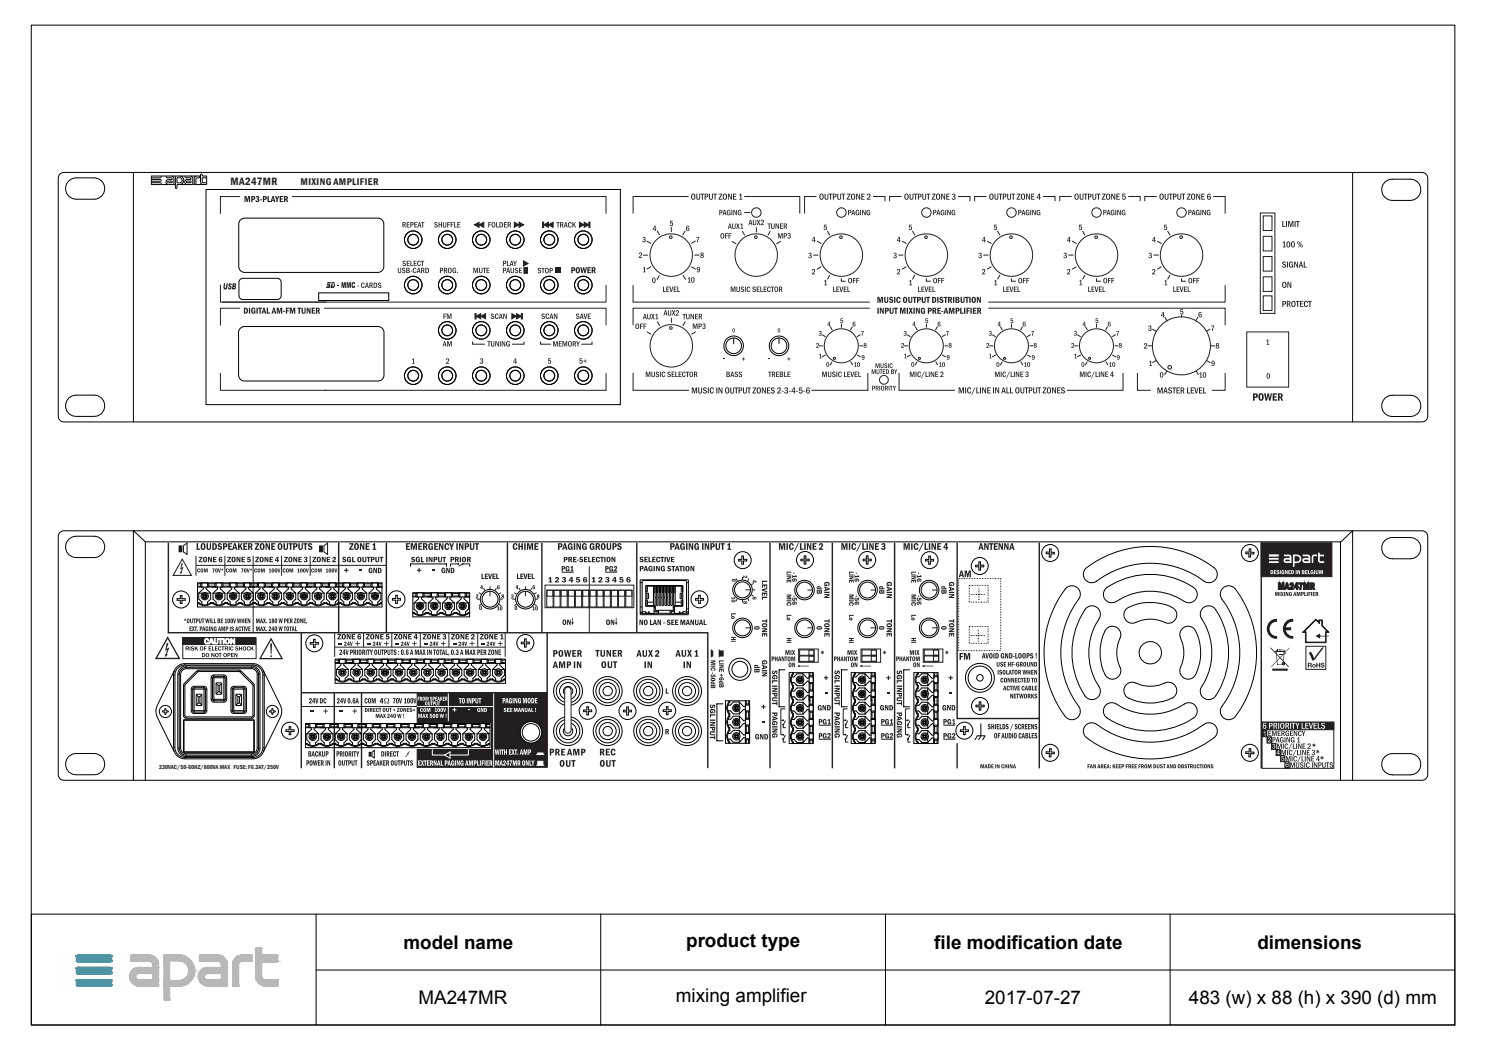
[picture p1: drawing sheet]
<svg xmlns="http://www.w3.org/2000/svg" width="297mm" height="210mm" viewBox="0 0 297 210" stroke-linecap="round" stroke-linejoin="round" font-family="sans-serif">
<defs><g id="words">
<g font-size="3.8">
<text x="80.6" y="189.7">model name</text>
<text x="137.2" y="189.3">product type</text>
<text x="186.8" y="189.7">file modification date</text>
<text x="251.3" y="189.7">dimensions</text>
<text x="83.7" y="200.8">MA247MR</text>
<text x="135.1" y="200.4">mixing amplifier</text>
<text x="196.8" y="200.8">2017-07-27</text>
<text x="237.7" y="200.8">483 (w) x 88 (h) x 390 (d) mm</text>
</g>
<text font-size="2.2" fill="#231f20" x="46.1" y="37">MA247MR</text>
<text font-size="2" fill="#231f20" x="60.1" y="37">MIXING AMPLIFIER</text>
<text font-size="1.2" fill="#231f20" x="31.8" y="153.7">230VAC/50-60HZ/800VA MAX FUSE: F6.3AT/250V</text>
</g></defs>
<!-- layer: Layer 1 -->
<path d="M6.3 182.7h284.5v22.2h-284.5zM63.2 193.9h227.6M63.2 182.7v22.2M120.1 182.7v22.2M177 182.7v22.2M233.9 182.7v22.2" fill="none" stroke="#000" stroke-width=".2"/>
<g fill="none" stroke="#00b8de" stroke-width=".2">
<path d="M15.2 191.2h7.2zM15.2 191.2h7.2M15.3 191.1l7.1 .1zM15.3 191.1h7M15.3 191.1h7zM15.3 191h7M15.3 191l7 .1zM15.3 191h6.9M15.3 191h6.9zM15.4 191h6.8zM15.4 191h6.8M15.5 191h6.6z"/>
<path d="M15.5 191h6.7z"/>
</g>
<path d="M15.2 191.2l7.2 .8h-7.2z" fill="#00b8de"/>
<path d="M15.2 191.2l7.2 .8h-7.2z" fill="none" stroke="#00b8de" stroke-width=".2"/>
<path d="M15.2 191.2h7.2v.8z" fill="#00b8de"/>
<g fill="none" stroke="#00b8de" stroke-width=".2">
<path d="M15.2 191.2h7.2v.8zM15.2 192h7.2zM15.2 192l7.1 .1zM15.2 193.6l7.2 .1zM15.2 192h7.2M15.2 192.1h7.2M15.2 193.6h7.2M15.3 192.1h7zM15.3 193.6h7.1zM15.3 192.1h7M15.3 193.6h7M15.3 192.2h7"/>
<path d="M15.3 193.5h7M15.3 192.1l7 .1zM15.3 193.5l7 .1zM15.3 192.2h6.9zM15.3 192.2h7zM15.3 193.5h7zM15.3 192.2h6.9M15.3 193.4h6.9M15.3 193.5h6.9zM15.4 192.2l6.8 .1zM15.4 192.2h6.8zM15.4 193.4l6.8 .1z"/>
<path d="M15.4 193.4h6.8zM15.4 192.3h6.7zM15.4 192.3h6.8zM15.5 193.4h6.6zM15.5 192.3h6.6zM15.5 193.4h6.7zM22.2 193.4h-6.8M22.3 192.2h-7"/>
</g>
<path d="M15.2 193.7l7.2 .7h-7.2z" fill="#00b8de"/>
<path d="M15.2 193.7l7.2 .7h-7.2z" fill="none" stroke="#00b8de" stroke-width=".2"/>
<path d="M15.2 193.7h7.2v.7z" fill="#00b8de"/>
<g fill="none" stroke="#00b8de" stroke-width=".2">
<path d="M15.2 193.7h7.2v.7zM15.2 194.4l7.2 .1zM15.2 194.5h7.1zM15.2 196l7.2 .1zM15.2 194.4h7.2M15.2 194.5h7.2M15.2 196h7.2M15.2 196.1h7.2M15.3 194.5l7 .1zM15.3 194.5h7zM15.3 196h7.1zM15.3 194.6h7"/>
<path d="M15.3 195.9h7M15.3 194.6h7zM15.3 195.9l7 .1zM15.3 194.6h6.9zM15.3 195.9h7zM15.3 194.6l6.9 .1zM15.3 195.9h6.9M15.3 195.9h6.9zM15.4 194.7h6.8zM15.4 195.8l6.8 .1zM15.4 195.8h6.8zM15.4 194.7h6.7z"/>
<path d="M15.5 195.8h6.6zM15.5 195.8h6.6M15.5 194.7h6.6zM15.5 195.8h6.7zM22.2 194.7h-6.8M22.3 194.6h-7"/>
</g>
<path d="M15.2 196.1l7.2 .7h-7.2z" fill="#00b8de"/>
<path d="M15.2 196.1l7.2 .7h-7.2z" fill="none" stroke="#00b8de" stroke-width=".2"/>
<path d="M15.2 196.1h7.2v.7z" fill="#00b8de"/>
<g fill="none" stroke="#00b8de" stroke-width=".2">
<path d="M15.2 196.1h7.2v.7zM15.2 196.8l7.2 .1zM15.2 196.9h7.1zM15.2 196.9h7.2zM15.2 196.9h7.2M15.3 196.9l7 .1zM15.3 196.9h7zM15.3 197h7M15.3 197h7zM15.3 197l7 .1M15.3 197l6.9 .1zM15.3 197.1h6.9z"/>
<path d="M15.4 197.1h6.8zM15.4 197.1h6.7zM15.5 197.1h6.6zM22.2 197.1h-6.8M22.2 197.1h-6.9"/>
</g>
<path d="M51.2 189.6h1z" fill="#b8b8b8"/>
<path d="M51.2 189.6h1z" fill="none" stroke="#b8b8b8" stroke-width=".2"/>
<path d="M51.2 189.6h1z" fill="#b8b8b8"/>
<path d="M51.2 189.6h1h-1" fill="none" stroke="#b8b8b8" stroke-width=".2"/>
<path d="M51.2 189.6h1z" fill="#b8b8b8"/>
<path d="M51.2 189.6h1h-1" fill="none" stroke="#b8b8b8" stroke-width=".2"/>
<path d="M51.2 189.6h1z" fill="#b8b8b8"/>
<path d="M51.2 189.6h1z" fill="none" stroke="#b8b8b8" stroke-width=".2"/>
<path d="M51.2 189.6h1z" fill="#b8b8b8"/>
<path d="M51.2 189.6h1z" fill="none" stroke="#b8b8b8" stroke-width=".2"/>
<path d="M51.2 189.6h1z" fill="#b8b8b8"/>
<path d="M51.2 189.6h1h-1" fill="none" stroke="#b8b8b8" stroke-width=".2"/>
<path d="M51.2 189.6h1.1z" fill="#b8b8b8"/>
<path d="M51.2 189.6h1.1h-1.1" fill="none" stroke="#b8b8b8" stroke-width=".2"/>
<path d="M51.2 189.6h1.1z" fill="#b8b8b8"/>
<path d="M51.2 189.6h1.1z" fill="none" stroke="#b8b8b8" stroke-width=".2"/>
<path d="M51.1 189.6h1.2z" fill="#b8b8b8"/>
<path d="M51.2 189.6h1.1z" fill="none" stroke="#b8b8b8" stroke-width=".2"/>
<path d="M51.2 189.6h1.1z" fill="#b8b8b8"/>
<path d="M51.2 189.6h1.1z" fill="none" stroke="#b8b8b8" stroke-width=".2"/>
<path d="M51.1 189.6h1.2z" fill="#b8b8b8"/>
<path d="M51.1 189.6h1.2h-1.2" fill="none" stroke="#b8b8b8" stroke-width=".2"/>
<path d="M51.1 189.6h1.2z" fill="#b8b8b8"/>
<path d="M51.1 189.6h1.2z" fill="none" stroke="#b8b8b8" stroke-width=".2"/>
<path d="M51.1 189.6h1.2z" fill="#b8b8b8"/>
<path d="M51.1 189.6h1.2z" fill="none" stroke="#b8b8b8" stroke-width=".2"/>
<path d="M51.1 189.6h1.2z" fill="#b8b8b8"/>
<path d="M51.1 189.6h1.2h-1.2" fill="none" stroke="#b8b8b8" stroke-width=".2"/>
<path d="M51.1 189.6h1.2z" fill="#b8b8b8"/>
<path d="M51.1 189.6h1.2z" fill="none" stroke="#b8b8b8" stroke-width=".2"/>
<path d="M51.1 189.6h1.2z" fill="#b8b8b8"/>
<path d="M51.1 189.6h1.2z" fill="none" stroke="#b8b8b8" stroke-width=".2"/>
<path d="M51.1 189.6h1.2z" fill="#b8b8b8"/>
<path d="M51.1 189.6h1.2h-1.2" fill="none" stroke="#b8b8b8" stroke-width=".2"/>
<path d="M51.1 189.6h1.2z" fill="#b8b8b8"/>
<path d="M51.1 189.6h1.2h-1.2" fill="none" stroke="#b8b8b8" stroke-width=".2"/>
<path d="M51.1 189.6h1.2z" fill="#b8b8b8"/>
<path d="M51.1 189.6h1.2z" fill="none" stroke="#b8b8b8" stroke-width=".2"/>
<path d="M51.1 189.6h1.2z" fill="#b8b8b8"/>
<path d="M51.1 189.6h1.2z" fill="none" stroke="#b8b8b8" stroke-width=".2"/>
<path d="M51.1 189.6h1.2z" fill="#b8b8b8"/>
<path d="M51.1 189.6h1.2h-1.2" fill="none" stroke="#b8b8b8" stroke-width=".2"/>
<path d="M51.1 189.6h1.2z" fill="#b8b8b8"/>
<path d="M51.1 189.6h1.2z" fill="none" stroke="#b8b8b8" stroke-width=".2"/>
<path d="M51.1 189.6h1.2z" fill="#b8b8b8"/>
<path d="M51.1 189.6h1.2z" fill="none" stroke="#b8b8b8" stroke-width=".2"/>
<path d="M51.1 189.6h1.2z" fill="#b8b8b8"/>
<path d="M51.1 189.6h1.2z" fill="none" stroke="#b8b8b8" stroke-width=".2"/>
<path d="M51.1 189.6h1.2z" fill="#b8b8b8"/>
<path d="M51.1 189.6h1.2h-1.2" fill="none" stroke="#b8b8b8" stroke-width=".2"/>
<path d="M51.1 189.6h1.2z" fill="#b8b8b8"/>
<path d="M51.1 189.6h1.2h-1.2" fill="none" stroke="#b8b8b8" stroke-width=".2"/>
<path d="M51.1 189.6l1.2 .1z" fill="#b8b8b8"/>
<path d="M51.1 189.6l1.2 .1z" fill="none" stroke="#b8b8b8" stroke-width=".2"/>
<path d="M51.1 189.6l1.2 .1z" fill="#b8b8b8"/>
<path d="M51.1 189.6l1.2 .1z" fill="none" stroke="#b8b8b8" stroke-width=".2"/>
<path d="M51.1 189.7h1.2z" fill="#b8b8b8"/>
<path d="M51.1 189.7h1.2h-1.2" fill="none" stroke="#b8b8b8" stroke-width=".2"/>
<path d="M51.1 189.7h1.2z" fill="#b8b8b8"/>
<path d="M51.1 189.7h1.2h-1.2" fill="none" stroke="#b8b8b8" stroke-width=".2"/>
<path d="M51.1 189.7h1.2z" fill="#b8b8b8"/>
<path d="M51.1 189.7h1.2z" fill="none" stroke="#b8b8b8" stroke-width=".2"/>
<path d="M51.1 189.7h1.2z" fill="#b8b8b8"/>
<g fill="none" stroke="#b8b8b8" stroke-width=".2">
<path d="M26.2 191h3.8zM26.2 191h3.8M32.8 190.9l3.4 .1zM32.8 190.9h3.2zM32.9 190.9h3M32.9 190.9h3zM32.9 190.9h3.1zM36.2 190.9h-3.4M40 191h3.7zM40 191h3.7M48.2 191h2.1M48.2 191h2.1h-2.1"/>
<path d="M48.2 191h2.1zM51.1 189.7h1.2z"/>
</g>
<path d="M51.1 189.7l1.2 1.3h-1.2z" fill="#b8b8b8"/>
<path d="M51.1 189.7l1.2 1.3h-1.2z" fill="none" stroke="#b8b8b8" stroke-width=".2"/>
<path d="M51.1 189.7h1.2v1.3z" fill="#b8b8b8"/>
<g fill="none" stroke="#b8b8b8" stroke-width=".2">
<path d="M26.1 191h4.4M26.1 191.1h4.5M26.1 191.2h4.8M26.1 192.1h5.5M26.1 191.1h4.5zM26.1 191.1l4.8 .2h-4.8zM26.1 191.1h4.5l.3 .2zM26.1 191.3l5.1 .2h-5.1zM26.1 191.3h4.8l.3 .2zM26.1 191.5l5.3 .2h-5.3zM26.1 191.5h5.1l.2 .2zM26.1 191.7l5.4 .3h-5.4z"/>
<path d="M26.1 191.7h5.3l.1 .3zM26.1 192l5.5 .1zM26.1 192.1h5.5zM26.1 191h4.4zM26.1 191h4.3zM26.2 191h4.1h-4.1M26.2 191h4.1zM26.2 191h4zM26.2 191h3.9zM26.2 191h3.8zM30.1 191h-3.9M30.3 191h-4.2"/>
<path d="M32.7 191h3.9M32.7 191.1h4.2M32.7 192h5.5M32.7 191h3.9zM32.7 191l4.2 .1zM32.7 191.1l4.7 .2h-4.7zM32.7 191.1h4.2l.5 .2zM32.7 191.3l5.1 .3h-5.1zM32.7 191.3h4.7l.4 .3zM32.7 191.6l5.4 .4h-5.4zM32.7 191.6h5.1l.3 .4zM32.7 192l5.5 .1h-5.5z"/>
<path d="M32.7 192h5.4l.1 .1zM32.8 191h3.6zM32.8 191h3.6h-3.6M32.8 191h3.7zM32.8 191h3.6M32.8 191h3.5zM39.9 191.1h4.4zM39.9 191.1l4.7 .2h-4.7zM39.9 191.1h4.4l.3 .2zM39.9 191.3l5 .2h-5zM39.9 191.3h4.7l.3 .2zM39.9 191.5l5.2 .2h-5.2z"/>
<path d="M39.9 191.5h5l.2 .2zM39.9 191.7l5.4 .3h-5.4zM39.9 191.7h5.2l.2 .3zM39.9 192l5.4 .1zM39.9 192.1h5.4zM39.9 191h4.3zM39.9 191h4.4M39.9 191.1h4.4M39.9 191.2h4.7M39.9 192.1h5.4M39.9 191h4.2zM39.9 191h4.2"/>
<path d="M39.9 191h4.1zM39.9 191h4zM39.9 191h3.9zM40 191h3.8zM43.8 191h-3.9M46.6 192.1h3.8M46.6 192.1h3.8zM46.7 192l3.7 .1zM46.8 191.7l3.6 .3h-3.7zM46.8 191.7h3.6v.3zM47 191.5l.3-.2 3.1 .2zM47 191.5l3.4 .2h-3.6z"/>
<path d="M47 191.5h3.4v.2zM47.3 191.3h3.1v.2zM47.3 191.2h3.1M47.3 191.3l.3-.2 2.8 .2zM47.6 191.1h2.8zM47.6 191.1h2.8v.2zM47.6 191.1h2.8M47.7 191h2.7M47.7 191.1h2.7zM47.7 191h2.7zM47.7 191l2.7 .1zM47.8 191h2.6h-2.6"/>
<path d="M47.8 191h2.6zM47.9 191h2.5M47.9 191h2.5zM47.9 191h2.5h-2.5M48 191h2.4zM48.1 191h2.2zM48.1 191h2.2M48.1 191h2.3zM48.2 191h2.1zM50.4 192.1h-3.8M51.1 189.7h1.2v1.3zM51.1 191h4.4h-4.4"/>
<path d="M51.1 191h4.4zM51.1 191h4.5zM51.1 191l4.5 .1zM51.1 191h4.4M51.1 191h4.5"/>
</g>
<path d="M26.1 191.4h5.1M32.7 191.2h4.7M39.9 191.4h5M50.4 191.4h-3.4" fill="none" stroke="#b8b8b8" stroke-width=".21"/>
<path d="M26.1 191.9h5.4M32.7 191.5h5.1M39.9 191.9h5.4M46.7 191.9h3.7" fill="none" stroke="#b8b8b8" stroke-width=".3"/>
<path d="M26.1 191.6h5.3M39.9 191.6h5.2M46.8 191.6h3.6" fill="none" stroke="#b8b8b8" stroke-width=".25"/>
<path d="M32.7 191.8h5.4" fill="none" stroke="#b8b8b8" stroke-width=".34"/>
<path d="M51.1 191.1l4.5 1h-4.5z" fill="#b8b8b8"/>
<path d="M51.1 191.1l4.5 1h-4.5z" fill="none" stroke="#b8b8b8" stroke-width=".2"/>
<path d="M51.1 191.1h4.5v1z" fill="#b8b8b8"/>
<g fill="none" stroke="#b8b8b8" stroke-width=".2">
<path d="M26.1 192.1h5.5M26.1 192.1h5.5zM26.1 192.1l5.5 .1zM26.2 192.2h5.4zM26.2 192.2h5.4h-5.4M26.2 192.2h5.4M35.9 192.1l2.4 .1zM38.3 192.1h-2.4M39.9 192.1h5.4zM39.9 192.1h5.4M39.9 192.1l5.4 .1zM39.9 192.2h5.4h-5.4"/>
<path d="M39.9 192.2h5.4M39.9 192.2h5.4zM40 192.2h5.3zM40 192.2h5.3h-5.3M46.6 192.2h3.7h-3.7M46.6 192.2h3.8zM46.6 192.2h3.7zM46.6 192.1h3.8zM46.6 192.1l3.8 .1zM46.6 192.1h3.8M50.4 192.2h-3.8M50.4 192.1l-3.8 .1"/>
<path d="M51.1 191.1h4.5v1zM51.1 192.1h4.5zM51.1 192.1l4.5 .1zM51.1 192.2h4.4zM51.1 192.2h4.4h-4.4M51.1 192.1h4.5M51.1 192.2h4.4M55.6 192.2h-4.5"/>
</g>
<path d="M46.6 192.2h1.5z" fill="#b8b8b8"/>
<path d="M46.6 192.2h1.5z" fill="none" stroke="#b8b8b8" stroke-width=".2"/>
<path d="M46.6 192.2h1.6z" fill="#b8b8b8"/>
<path d="M46.6 192.2h1.6z" fill="none" stroke="#b8b8b8" stroke-width=".2"/>
<path d="M43.7 192.2h1.6z" fill="#b8b8b8"/>
<path d="M43.7 192.2h1.6z" fill="none" stroke="#b8b8b8" stroke-width=".2"/>
<path d="M43.7 192.2h1.6z" fill="#b8b8b8"/>
<path d="M43.7 192.2h1.6z" fill="none" stroke="#b8b8b8" stroke-width=".2"/>
<path d="M30 192.2h1.6z" fill="#b8b8b8"/>
<path d="M30 192.2h1.6z" fill="none" stroke="#b8b8b8" stroke-width=".2"/>
<path d="M30 192.2h1.6z" fill="#b8b8b8"/>
<path d="M30 192.2h1.6zM51.1 192.2h4.4zM51.1 192.2h4.4h-4.4M51.1 192.2h4.3h-4.3M55.5 192.2h-4.4" fill="none" stroke="#b8b8b8" stroke-width=".2"/>
<path d="M46.6 192.2l1.4 .1z" fill="#b8b8b8"/>
<path d="M46.6 192.2l1.4 .1z" fill="none" stroke="#b8b8b8" stroke-width=".2"/>
<path d="M46.6 192.2h1.5z" fill="#b8b8b8"/>
<path d="M46.6 192.2h1.5z" fill="none" stroke="#b8b8b8" stroke-width=".2"/>
<path d="M43.8 192.2l1.6 .1z" fill="#b8b8b8"/>
<path d="M43.8 192.2l1.6 .1z" fill="none" stroke="#b8b8b8" stroke-width=".2"/>
<path d="M43.8 192.2l1.6 .1z" fill="#b8b8b8"/>
<path d="M43.8 192.2l1.6 .1z" fill="none" stroke="#b8b8b8" stroke-width=".2"/>
<path d="M30.1 192.2l1.5 .1z" fill="#b8b8b8"/>
<path d="M30.1 192.2l1.5 .1z" fill="none" stroke="#b8b8b8" stroke-width=".2"/>
<path d="M30.1 192.2l1.5 .1z" fill="#b8b8b8"/>
<path d="M30.1 192.2l1.5 .1zM36.3 192.2l2.1 .1h-1.8zM36.3 192.2h2l.1 .1zM38.4 192.2h-2.1" fill="none" stroke="#b8b8b8" stroke-width=".2"/>
<path d="M46.6 192.3h1.3z" fill="#b8b8b8"/>
<path d="M46.6 192.3h1.3z" fill="none" stroke="#b8b8b8" stroke-width=".2"/>
<path d="M46.6 192.3h1.4z" fill="#b8b8b8"/>
<path d="M46.6 192.3h1.4z" fill="none" stroke="#b8b8b8" stroke-width=".2"/>
<path d="M43.9 192.3h1.5z" fill="#b8b8b8"/>
<path d="M43.9 192.3h1.5z" fill="none" stroke="#b8b8b8" stroke-width=".2"/>
<path d="M43.9 192.3h1.5z" fill="#b8b8b8"/>
<path d="M43.9 192.3h1.5z" fill="none" stroke="#b8b8b8" stroke-width=".2"/>
<path d="M30.2 192.3h1.4z" fill="#b8b8b8"/>
<path d="M30.2 192.3h1.4z" fill="none" stroke="#b8b8b8" stroke-width=".2"/>
<path d="M30.2 192.3h1.4z" fill="#b8b8b8"/>
<path d="M30.2 192.3h1.4z" fill="none" stroke="#b8b8b8" stroke-width=".2"/>
<path d="M46.5 192.3l1.4 .1z" fill="#b8b8b8"/>
<path d="M46.5 192.3l1.4 .1z" fill="none" stroke="#b8b8b8" stroke-width=".2"/>
<path d="M46.5 192.3h1.4z" fill="#b8b8b8"/>
<path d="M46.5 192.3h1.4z" fill="none" stroke="#b8b8b8" stroke-width=".2"/>
<path d="M44 192.3l1.4 .1z" fill="#b8b8b8"/>
<path d="M44 192.3l1.4 .1z" fill="none" stroke="#b8b8b8" stroke-width=".2"/>
<path d="M44 192.3l1.4 .1z" fill="#b8b8b8"/>
<path d="M44 192.3l1.4 .1z" fill="none" stroke="#b8b8b8" stroke-width=".2"/>
<path d="M30.3 192.3l1.3 .1z" fill="#b8b8b8"/>
<path d="M30.3 192.3l1.3 .1z" fill="none" stroke="#b8b8b8" stroke-width=".2"/>
<path d="M30.3 192.3l1.3 .1z" fill="#b8b8b8"/>
<path d="M30.3 192.3l1.3 .1z" fill="none" stroke="#b8b8b8" stroke-width=".2"/>
<path d="M36.6 192.3l1.8 .1z" fill="#b8b8b8"/>
<path d="M36.6 192.3l1.8 .1z" fill="none" stroke="#b8b8b8" stroke-width=".2"/>
<path d="M36.6 192.3l1.8 .1z" fill="#b8b8b8"/>
<path d="M36.6 192.3l1.8 .1z" fill="none" stroke="#b8b8b8" stroke-width=".2"/>
<path d="M46.5 192.4h1.4z" fill="#b8b8b8"/>
<path d="M46.5 192.4h1.4z" fill="none" stroke="#b8b8b8" stroke-width=".2"/>
<path d="M46.5 192.4h1.4z" fill="#b8b8b8"/>
<path d="M46.5 192.4h1.4z" fill="none" stroke="#b8b8b8" stroke-width=".2"/>
<path d="M44 192.4h1.4z" fill="#b8b8b8"/>
<path d="M44 192.4h1.4z" fill="none" stroke="#b8b8b8" stroke-width=".2"/>
<path d="M44 192.4h1.4z" fill="#b8b8b8"/>
<path d="M44 192.4h1.4z" fill="none" stroke="#b8b8b8" stroke-width=".2"/>
<path d="M30.3 192.4h1.4z" fill="#b8b8b8"/>
<path d="M30.3 192.4h1.4z" fill="none" stroke="#b8b8b8" stroke-width=".2"/>
<path d="M30.3 192.4h1.4z" fill="#b8b8b8"/>
<path d="M30.3 192.4h1.4z" fill="none" stroke="#b8b8b8" stroke-width=".2"/>
<path d="M36.7 192.4l1.8 .1h-1.6z" fill="#b8b8b8"/>
<path d="M36.7 192.4l1.8 .1h-1.6z" fill="none" stroke="#b8b8b8" stroke-width=".2"/>
<path d="M36.7 192.4h1.7l.1 .1z" fill="#b8b8b8"/>
<path d="M36.7 192.4h1.7l.1 .1z" fill="none" stroke="#b8b8b8" stroke-width=".2"/>
<path d="M46.5 192.4l1.3 .1z" fill="#b8b8b8"/>
<path d="M46.5 192.4l1.3 .1z" fill="none" stroke="#b8b8b8" stroke-width=".2"/>
<path d="M46.5 192.4h1.4z" fill="#b8b8b8"/>
<path d="M46.5 192.4h1.4z" fill="none" stroke="#b8b8b8" stroke-width=".2"/>
<path d="M44.1 192.4l1.3 .1z" fill="#b8b8b8"/>
<path d="M44.1 192.4l1.3 .1z" fill="none" stroke="#b8b8b8" stroke-width=".2"/>
<path d="M44.1 192.4l1.3 .1z" fill="#b8b8b8"/>
<path d="M44.1 192.4l1.3 .1z" fill="none" stroke="#b8b8b8" stroke-width=".2"/>
<path d="M30.3 192.4l1.4 .1z" fill="#b8b8b8"/>
<path d="M30.3 192.4l1.4 .1z" fill="none" stroke="#b8b8b8" stroke-width=".2"/>
<path d="M30.3 192.4l1.4 .1z" fill="#b8b8b8"/>
<path d="M30.3 192.4l1.4 .1z" fill="none" stroke="#b8b8b8" stroke-width=".2"/>
<path d="M46.5 192.5l1.3 .1z" fill="#b8b8b8"/>
<path d="M46.5 192.5l1.3 .1z" fill="none" stroke="#b8b8b8" stroke-width=".2"/>
<path d="M46.5 192.5h1.3z" fill="#b8b8b8"/>
<path d="M46.5 192.5h1.3z" fill="none" stroke="#b8b8b8" stroke-width=".2"/>
<path d="M44.1 192.5l1.3 .1z" fill="#b8b8b8"/>
<path d="M44.1 192.5l1.3 .1z" fill="none" stroke="#b8b8b8" stroke-width=".2"/>
<path d="M44.1 192.5l1.3 .1z" fill="#b8b8b8"/>
<path d="M44.1 192.5l1.3 .1z" fill="none" stroke="#b8b8b8" stroke-width=".2"/>
<path d="M30.4 192.5l1.3 .1z" fill="#b8b8b8"/>
<path d="M30.4 192.5l1.3 .1z" fill="none" stroke="#b8b8b8" stroke-width=".2"/>
<path d="M30.4 192.5l1.3 .1z" fill="#b8b8b8"/>
<path d="M30.4 192.5l1.3 .1z" fill="none" stroke="#b8b8b8" stroke-width=".2"/>
<path d="M46.5 192.6l1.2 .1h-1.2z" fill="#b8b8b8"/>
<path d="M46.5 192.6l1.2 .1h-1.2z" fill="none" stroke="#b8b8b8" stroke-width=".2"/>
<path d="M46.5 192.6h1.3l-.1 .1z" fill="#b8b8b8"/>
<path d="M46.5 192.6h1.3l-.1 .1z" fill="none" stroke="#b8b8b8" stroke-width=".2"/>
<path d="M44.2 192.6l1.2 .1h-1.2z" fill="#b8b8b8"/>
<path d="M44.2 192.6l1.2 .1h-1.2z" fill="none" stroke="#b8b8b8" stroke-width=".2"/>
<path d="M44.2 192.6h1.2v.1z" fill="#b8b8b8"/>
<path d="M44.2 192.6h1.2v.1z" fill="none" stroke="#b8b8b8" stroke-width=".2"/>
<path d="M30.4 192.6l1.3 .1h-1.2z" fill="#b8b8b8"/>
<path d="M30.4 192.6l1.3 .1h-1.2z" fill="none" stroke="#b8b8b8" stroke-width=".2"/>
<path d="M30.4 192.6h1.3v.1z" fill="#b8b8b8"/>
<path d="M30.4 192.6h1.3v.1z" fill="none" stroke="#b8b8b8" stroke-width=".2"/>
<path d="M46.5 192.7h1.2z" fill="#b8b8b8"/>
<path d="M46.5 192.7h1.2h-1.2" fill="none" stroke="#b8b8b8" stroke-width=".2"/>
<path d="M46.5 192.7h1.2z" fill="#b8b8b8"/>
<path d="M46.5 192.7h1.2h-1.2" fill="none" stroke="#b8b8b8" stroke-width=".2"/>
<path d="M44.2 192.7h1.2z" fill="#b8b8b8"/>
<path d="M44.2 192.7h1.2h-1.2" fill="none" stroke="#b8b8b8" stroke-width=".2"/>
<path d="M44.2 192.7h1.2z" fill="#b8b8b8"/>
<path d="M44.2 192.7h1.2h-1.2" fill="none" stroke="#b8b8b8" stroke-width=".2"/>
<path d="M30.5 192.7h1.2z" fill="#b8b8b8"/>
<path d="M30.5 192.7h1.2h-1.2" fill="none" stroke="#b8b8b8" stroke-width=".2"/>
<path d="M30.5 192.7h1.2z" fill="#b8b8b8"/>
<path d="M30.5 192.7h1.2h-1.2" fill="none" stroke="#b8b8b8" stroke-width=".2"/>
<path d="M36.9 192.5l1.7 .2h-1.4z" fill="#b8b8b8"/>
<path d="M36.9 192.5l1.7 .2h-1.4z" fill="none" stroke="#b8b8b8" stroke-width=".2"/>
<path d="M36.9 192.5h1.6l.1 .2z" fill="#b8b8b8"/>
<path d="M36.9 192.5h1.6l.1 .2z" fill="none" stroke="#b8b8b8" stroke-width=".2"/>
<path d="M37.2 192.7l1.5 .1h-1.4z" fill="#b8b8b8"/>
<path d="M37.2 192.7l1.5 .1h-1.4z" fill="none" stroke="#b8b8b8" stroke-width=".2"/>
<path d="M37.2 192.7h1.4l.1 .1z" fill="#b8b8b8"/>
<path d="M37.2 192.7h1.4l.1 .1z" fill="none" stroke="#b8b8b8" stroke-width=".2"/>
<path d="M37.3 192.8l1.4 .2h-1.3z" fill="#b8b8b8"/>
<path d="M37.3 192.8l1.4 .2h-1.3z" fill="none" stroke="#b8b8b8" stroke-width=".2"/>
<path d="M37.3 192.8h1.4v.2z" fill="#b8b8b8"/>
<path d="M37.3 192.8h1.4v.2z" fill="none" stroke="#b8b8b8" stroke-width=".2"/>
<path d="M37.4 193l1.4 .3h-1.2z" fill="#b8b8b8"/>
<path d="M37.4 193l1.4 .3h-1.2z" fill="none" stroke="#b8b8b8" stroke-width=".2"/>
<path d="M37.4 193h1.3l.1 .3z" fill="#b8b8b8"/>
<path d="M37.4 193h1.3l.1 .3z" fill="none" stroke="#b8b8b8" stroke-width=".2"/>
<path d="M37.6 193.3h1.2z" fill="#b8b8b8"/>
<path d="M37.6 193.3h1.2z" fill="none" stroke="#b8b8b8" stroke-width=".2"/>
<path d="M37.6 193.3h1.2z" fill="#b8b8b8"/>
<path d="M37.6 193.3h1.2z" fill="none" stroke="#b8b8b8" stroke-width=".2"/>
<path d="M44.2 192.7l1.2 .7h-1.2z" fill="#b8b8b8"/>
<path d="M44.2 192.7l1.2 .7h-1.2z" fill="none" stroke="#b8b8b8" stroke-width=".2"/>
<path d="M44.2 192.7h1.2v.7z" fill="#b8b8b8"/>
<path d="M44.2 192.7h1.2v.7z" fill="none" stroke="#b8b8b8" stroke-width=".2"/>
<path d="M30.5 192.7l1.2 .7h-1.2z" fill="#b8b8b8"/>
<path d="M30.5 192.7l1.2 .7h-1.2z" fill="none" stroke="#b8b8b8" stroke-width=".2"/>
<path d="M30.5 192.7h1.2v.7z" fill="#b8b8b8"/>
<g fill="none" stroke="#b8b8b8" stroke-width=".2">
<path d="M26.9 193.6l.3-.1 4.5 .1zM26.9 193.5h4.8M27.2 193.5h4.5zM27.2 193.5h4.5v.1zM27.2 193.4h4.5M27.6 193.4l4.1 .1zM30.5 192.7h1.2v.7zM40.7 193.6l.3-.1 4.4 .1zM40.7 193.5h4.7M41 193.4h4.4M41 193.5h4.4zM41 193.5h4.4v.1z"/>
<path d="M41.3 193.4l4.1 .1z"/>
</g>
<path d="M37.6 193.3l1.3 .4h-1.2z" fill="#b8b8b8"/>
<path d="M37.6 193.3l1.3 .4h-1.2z" fill="none" stroke="#b8b8b8" stroke-width=".2"/>
<path d="M37.6 193.3h1.2l.1 .4z" fill="#b8b8b8"/>
<path d="M26.6 193.7h5.1M26.6 193.7l.3-.1 4.8 .1zM26.9 193.6h4.8v.1zM37.6 193.3h1.2l.1 .4zM40.4 193.7h5M40.4 193.7l.3-.1 4.7 .1zM40.7 193.6h4.7v.1z" fill="none" stroke="#b8b8b8" stroke-width=".2"/>
<path d="M37.7 193.7l1.2 .1h-1.2z" fill="#b8b8b8"/>
<path d="M37.7 193.7l1.2 .1h-1.2z" fill="none" stroke="#b8b8b8" stroke-width=".2"/>
<path d="M37.7 193.7h1.2v.1z" fill="#b8b8b8"/>
<path d="M26.4 194l.2-.3 5.1 .3zM26.6 193.7h5.1v.3zM37.7 193.7h1.2v.1zM40.1 194l.3-.3 5 .3zM40.4 193.7h5v.3z" fill="none" stroke="#b8b8b8" stroke-width=".2"/>
<path d="M26.4 193.9h5.3M40.1 193.9h5.3" fill="none" stroke="#b8b8b8" stroke-width=".23"/>
<path d="M37.7 193.8l1.2 .2h-1.2z" fill="#b8b8b8"/>
<path d="M37.7 193.8l1.2 .2h-1.2z" fill="none" stroke="#b8b8b8" stroke-width=".2"/>
<path d="M37.7 193.8h1.2v.2z" fill="#b8b8b8"/>
<path d="M26.4 194l5.3 .3h-5.5zM26.4 194h5.3v.3zM37.7 193.8h1.2v.2zM40.1 194l5.3 .3h-5.5zM40.1 194h5.3v.3z" fill="none" stroke="#b8b8b8" stroke-width=".2"/>
<path d="M31.7 194.1h-5.5M45.4 194.1h-5.5" fill="none" stroke="#b8b8b8" stroke-width=".28"/>
<path d="M37.7 194l1.2 .3h-1.2z" fill="#b8b8b8"/>
<path d="M37.7 194l1.2 .3h-1.2z" fill="none" stroke="#b8b8b8" stroke-width=".2"/>
<path d="M37.7 194h1.2v.3z" fill="#b8b8b8"/>
<path d="M37.7 194h1.2v.3z" fill="none" stroke="#b8b8b8" stroke-width=".2"/>
<path d="M37.7 194.3l1.2 .1h-1.2z" fill="#b8b8b8"/>
<path d="M37.7 194.3l1.2 .1h-1.2z" fill="none" stroke="#b8b8b8" stroke-width=".2"/>
<path d="M37.7 194.3h1.2v.1z" fill="#b8b8b8"/>
<path d="M26 194.6h5.7zM26.2 194.3l5.5 .3h-5.7zM26.2 194.3h5.5v.3zM31.7 194.6h-5.7M37.7 194.3h1.2v.1zM39.7 194.6h5.7M39.8 194.6h5.6zM39.9 194.3l5.5 .3h-5.6zM39.9 194.3h5.5v.3z" fill="none" stroke="#b8b8b8" stroke-width=".2"/>
<path d="M26 194.4h5.7M39.8 194.4h5.6" fill="none" stroke="#b8b8b8" stroke-width=".3"/>
<path d="M39.7 194.6l1.6 .1z" fill="#b8b8b8"/>
<path d="M39.7 194.6l1.6 .1z" fill="none" stroke="#b8b8b8" stroke-width=".2"/>
<path d="M39.7 194.6h1.7z" fill="#b8b8b8"/>
<path d="M39.7 194.6h1.7z" fill="none" stroke="#b8b8b8" stroke-width=".2"/>
<path d="M26 194.6l1.5 .1z" fill="#b8b8b8"/>
<path d="M26 194.6l1.5 .1z" fill="none" stroke="#b8b8b8" stroke-width=".2"/>
<path d="M26 194.6h1.6z" fill="#b8b8b8"/>
<path d="M26 194.6h1.6z" fill="none" stroke="#b8b8b8" stroke-width=".2"/>
<path d="M39.7 194.7h1.5z" fill="#b8b8b8"/>
<path d="M39.7 194.7h1.5z" fill="none" stroke="#b8b8b8" stroke-width=".2"/>
<path d="M39.7 194.7h1.6z" fill="#b8b8b8"/>
<path d="M39.7 194.7h1.6z" fill="none" stroke="#b8b8b8" stroke-width=".2"/>
<path d="M26 194.7h1.4z" fill="#b8b8b8"/>
<path d="M26 194.7h1.4z" fill="none" stroke="#b8b8b8" stroke-width=".2"/>
<path d="M26 194.7h1.5z" fill="#b8b8b8"/>
<path d="M26 194.7h1.5z" fill="none" stroke="#b8b8b8" stroke-width=".2"/>
<path d="M37.7 194.4l1.1 .4h-1.2z" fill="#b8b8b8"/>
<path d="M37.7 194.4l1.1 .4h-1.2z" fill="none" stroke="#b8b8b8" stroke-width=".2"/>
<path d="M37.7 194.4h1.2l-.1 .4z" fill="#b8b8b8"/>
<path d="M37.7 194.4h1.2l-.1 .4z" fill="none" stroke="#b8b8b8" stroke-width=".2"/>
<path d="M39.7 194.7l1.4 .1z" fill="#b8b8b8"/>
<path d="M39.7 194.7l1.4 .1z" fill="none" stroke="#b8b8b8" stroke-width=".2"/>
<path d="M39.7 194.7h1.5z" fill="#b8b8b8"/>
<path d="M39.7 194.7h1.5z" fill="none" stroke="#b8b8b8" stroke-width=".2"/>
<path d="M26 194.7l1.3 .1z" fill="#b8b8b8"/>
<path d="M26 194.7l1.3 .1z" fill="none" stroke="#b8b8b8" stroke-width=".2"/>
<path d="M26 194.7h1.4z" fill="#b8b8b8"/>
<path d="M26 194.7h1.4z" fill="none" stroke="#b8b8b8" stroke-width=".2"/>
<path d="M37.6 194.8h1.2z" fill="#b8b8b8"/>
<path d="M37.6 194.8h1.2z" fill="none" stroke="#b8b8b8" stroke-width=".2"/>
<path d="M37.6 194.8h1.2z" fill="#b8b8b8"/>
<path d="M37.6 194.8h1.2z" fill="none" stroke="#b8b8b8" stroke-width=".2"/>
<path d="M39.7 194.8l1.3 .1z" fill="#b8b8b8"/>
<path d="M39.7 194.8l1.3 .1z" fill="none" stroke="#b8b8b8" stroke-width=".2"/>
<path d="M39.7 194.8h1.4z" fill="#b8b8b8"/>
<path d="M39.7 194.8h1.4z" fill="none" stroke="#b8b8b8" stroke-width=".2"/>
<path d="M26 194.8l1.2 .1z" fill="#b8b8b8"/>
<path d="M26 194.8l1.2 .1z" fill="none" stroke="#b8b8b8" stroke-width=".2"/>
<path d="M26 194.8h1.3z" fill="#b8b8b8"/>
<path d="M26 194.8h1.3z" fill="none" stroke="#b8b8b8" stroke-width=".2"/>
<path d="M39.6 194.9h1.4z" fill="#b8b8b8"/>
<path d="M39.6 194.9h1.4z" fill="none" stroke="#b8b8b8" stroke-width=".2"/>
<path d="M39.6 194.9h1.4z" fill="#b8b8b8"/>
<path d="M39.6 194.9h1.4z" fill="none" stroke="#b8b8b8" stroke-width=".2"/>
<path d="M25.9 194.9h1.3z" fill="#b8b8b8"/>
<path d="M25.9 194.9h1.3z" fill="none" stroke="#b8b8b8" stroke-width=".2"/>
<path d="M25.9 194.9h1.3z" fill="#b8b8b8"/>
<path d="M25.9 194.9h1.3z" fill="none" stroke="#b8b8b8" stroke-width=".2"/>
<path d="M39.6 194.9l1.3 .1z" fill="#b8b8b8"/>
<path d="M39.6 194.9l1.3 .1z" fill="none" stroke="#b8b8b8" stroke-width=".2"/>
<path d="M39.6 194.9h1.4z" fill="#b8b8b8"/>
<path d="M39.6 194.9h1.4z" fill="none" stroke="#b8b8b8" stroke-width=".2"/>
<path d="M25.9 194.9l1.3 .1z" fill="#b8b8b8"/>
<path d="M25.9 194.9l1.3 .1z" fill="none" stroke="#b8b8b8" stroke-width=".2"/>
<path d="M25.9 194.9h1.3z" fill="#b8b8b8"/>
<path d="M25.9 194.9h1.3z" fill="none" stroke="#b8b8b8" stroke-width=".2"/>
<path d="M39.6 195l1.3 .1h-1.3z" fill="#b8b8b8"/>
<path d="M39.6 195l1.3 .1h-1.3z" fill="none" stroke="#b8b8b8" stroke-width=".2"/>
<path d="M39.6 195h1.3v.1z" fill="#b8b8b8"/>
<path d="M39.6 195h1.3v.1z" fill="none" stroke="#b8b8b8" stroke-width=".2"/>
<path d="M25.9 195l1.2 .1h-1.2z" fill="#b8b8b8"/>
<path d="M25.9 195l1.2 .1h-1.2z" fill="none" stroke="#b8b8b8" stroke-width=".2"/>
<path d="M25.9 195h1.3l-.1 .1z" fill="#b8b8b8"/>
<path d="M25.9 195h1.3l-.1 .1z" fill="none" stroke="#b8b8b8" stroke-width=".2"/>
<path d="M37.6 194.8l1.1 .3h-1.3z" fill="#b8b8b8"/>
<path d="M37.6 194.8l1.1 .3h-1.3z" fill="none" stroke="#b8b8b8" stroke-width=".2"/>
<path d="M37.6 194.8h1.2l-.1 .3z" fill="#b8b8b8"/>
<path d="M37.6 194.8h1.2l-.1 .3z" fill="none" stroke="#b8b8b8" stroke-width=".2"/>
<path d="M39.6 195.1l1.3 .1h-1.3z" fill="#b8b8b8"/>
<path d="M39.6 195.1l1.3 .1h-1.3z" fill="none" stroke="#b8b8b8" stroke-width=".2"/>
<path d="M39.6 195.1h1.3v.1z" fill="#b8b8b8"/>
<path d="M39.6 195.1h1.3v.1z" fill="none" stroke="#b8b8b8" stroke-width=".2"/>
<path d="M25.9 195.1l1.2 .1h-1.2z" fill="#b8b8b8"/>
<path d="M25.9 195.1l1.2 .1h-1.2z" fill="none" stroke="#b8b8b8" stroke-width=".2"/>
<path d="M25.9 195.1h1.2v.1z" fill="#b8b8b8"/>
<path d="M25.9 195.1h1.2v.1z" fill="none" stroke="#b8b8b8" stroke-width=".2"/>
<path d="M39.6 195.2h1.3z" fill="#b8b8b8"/>
<path d="M39.6 195.2h1.3z" fill="none" stroke="#b8b8b8" stroke-width=".2"/>
<path d="M39.6 195.2h1.3z" fill="#b8b8b8"/>
<path d="M39.6 195.2h1.3z" fill="none" stroke="#b8b8b8" stroke-width=".2"/>
<path d="M25.9 195.2h1.2z" fill="#b8b8b8"/>
<path d="M25.9 195.2h1.2z" fill="none" stroke="#b8b8b8" stroke-width=".2"/>
<path d="M25.9 195.2h1.2z" fill="#b8b8b8"/>
<path d="M25.9 195.2h1.2z" fill="none" stroke="#b8b8b8" stroke-width=".2"/>
<path d="M51.1 192.2l1.2 3.1h-1.2z" fill="#b8b8b8"/>
<path d="M51.1 192.2l1.2 3.1h-1.2z" fill="none" stroke="#b8b8b8" stroke-width=".2"/>
<path d="M51.1 192.2h1.2v3.1z" fill="#b8b8b8"/>
<path d="M51.1 192.2h1.2v3.1z" fill="none" stroke="#b8b8b8" stroke-width=".2"/>
<path d="M51.1 195.3h1.2z" fill="#b8b8b8"/>
<path d="M51.1 195.3h1.2h-1.2" fill="none" stroke="#b8b8b8" stroke-width=".2"/>
<path d="M51.1 195.3h1.2z" fill="#b8b8b8"/>
<path d="M51.1 195.3h1.2h-1.2" fill="none" stroke="#b8b8b8" stroke-width=".2"/>
<path d="M37.4 195.1l1.3 .2h-1.4z" fill="#b8b8b8"/>
<path d="M37.4 195.1l1.3 .2h-1.4z" fill="none" stroke="#b8b8b8" stroke-width=".2"/>
<path d="M37.4 195.1h1.3v.2z" fill="#b8b8b8"/>
<path d="M37.4 195.1h1.3v.2z" fill="none" stroke="#b8b8b8" stroke-width=".2"/>
<path d="M39.6 195.2l1.3 .1z" fill="#b8b8b8"/>
<path d="M39.6 195.2l1.3 .1z" fill="none" stroke="#b8b8b8" stroke-width=".2"/>
<path d="M39.6 195.2l1.3 .1z" fill="#b8b8b8"/>
<path d="M39.6 195.2l1.3 .1z" fill="none" stroke="#b8b8b8" stroke-width=".2"/>
<path d="M25.9 195.2l1.2 .1z" fill="#b8b8b8"/>
<path d="M25.9 195.2l1.2 .1z" fill="none" stroke="#b8b8b8" stroke-width=".2"/>
<path d="M25.9 195.2l1.2 .1z" fill="#b8b8b8"/>
<path d="M25.9 195.2l1.2 .1z" fill="none" stroke="#b8b8b8" stroke-width=".2"/>
<path d="M51.1 195.3l1.2 .1z" fill="#b8b8b8"/>
<path d="M51.1 195.3l1.2 .1z" fill="none" stroke="#b8b8b8" stroke-width=".2"/>
<path d="M51.1 195.3l1.2 .1z" fill="#b8b8b8"/>
<path d="M51.1 195.3l1.2 .1z" fill="none" stroke="#b8b8b8" stroke-width=".2"/>
<path d="M37.3 195.3l1.3 .1h-1.4z" fill="#b8b8b8"/>
<path d="M37.3 195.3l1.3 .1h-1.4z" fill="none" stroke="#b8b8b8" stroke-width=".2"/>
<path d="M37.3 195.3h1.4l-.1 .1z" fill="#b8b8b8"/>
<path d="M37.3 195.3h1.4l-.1 .1z" fill="none" stroke="#b8b8b8" stroke-width=".2"/>
<path d="M39.6 195.3l1.3 .1h-1.3z" fill="#b8b8b8"/>
<path d="M39.6 195.3l1.3 .1h-1.3z" fill="none" stroke="#b8b8b8" stroke-width=".2"/>
<path d="M39.6 195.3h1.3v.1z" fill="#b8b8b8"/>
<path d="M39.6 195.3h1.3v.1z" fill="none" stroke="#b8b8b8" stroke-width=".2"/>
<path d="M25.9 195.3l1.2 .1h-1.2z" fill="#b8b8b8"/>
<path d="M25.9 195.3l1.2 .1h-1.2z" fill="none" stroke="#b8b8b8" stroke-width=".2"/>
<path d="M25.9 195.3h1.2v.1z" fill="#b8b8b8"/>
<path d="M25.9 195.3h1.2v.1z" fill="none" stroke="#b8b8b8" stroke-width=".2"/>
<path d="M51.1 195.4l1.3 .1h-1.3z" fill="#b8b8b8"/>
<path d="M51.1 195.4l1.3 .1h-1.3z" fill="none" stroke="#b8b8b8" stroke-width=".2"/>
<path d="M51.1 195.4h1.2l.1 .1z" fill="#b8b8b8"/>
<path d="M51.1 195.4h1.2l.1 .1z" fill="none" stroke="#b8b8b8" stroke-width=".2"/>
<path d="M39.6 195.4l1.3 .1h-1.3z" fill="#b8b8b8"/>
<path d="M39.6 195.4l1.3 .1h-1.3z" fill="none" stroke="#b8b8b8" stroke-width=".2"/>
<path d="M39.6 195.4h1.3v.1z" fill="#b8b8b8"/>
<path d="M39.6 195.4h1.3v.1z" fill="none" stroke="#b8b8b8" stroke-width=".2"/>
<path d="M25.9 195.4l1.3 .1h-1.3z" fill="#b8b8b8"/>
<path d="M25.9 195.4l1.3 .1h-1.3z" fill="none" stroke="#b8b8b8" stroke-width=".2"/>
<path d="M25.9 195.4h1.2l.1 .1z" fill="#b8b8b8"/>
<path d="M25.9 195.4h1.2l.1 .1z" fill="none" stroke="#b8b8b8" stroke-width=".2"/>
<path d="M51.1 195.5h1.3z" fill="#b8b8b8"/>
<path d="M51.1 195.5h1.3z" fill="none" stroke="#b8b8b8" stroke-width=".2"/>
<path d="M51.1 195.5h1.3z" fill="#b8b8b8"/>
<path d="M51.1 195.5h1.3z" fill="none" stroke="#b8b8b8" stroke-width=".2"/>
<path d="M39.6 195.5l1.4 .1z" fill="#b8b8b8"/>
<path d="M39.6 195.5l1.4 .1z" fill="none" stroke="#b8b8b8" stroke-width=".2"/>
<path d="M39.6 195.5l1.4 .1z" fill="#b8b8b8"/>
<path d="M39.6 195.5l1.4 .1z" fill="none" stroke="#b8b8b8" stroke-width=".2"/>
<path d="M25.9 195.5l1.3 .1z" fill="#b8b8b8"/>
<path d="M25.9 195.5l1.3 .1z" fill="none" stroke="#b8b8b8" stroke-width=".2"/>
<path d="M25.9 195.5l1.3 .1z" fill="#b8b8b8"/>
<path d="M25.9 195.5l1.3 .1z" fill="none" stroke="#b8b8b8" stroke-width=".2"/>
<path d="M39.6 195.6h1.4z" fill="#b8b8b8"/>
<path d="M39.6 195.6h1.4z" fill="none" stroke="#b8b8b8" stroke-width=".2"/>
<path d="M39.6 195.6h1.4z" fill="#b8b8b8"/>
<path d="M39.6 195.6h1.4z" fill="none" stroke="#b8b8b8" stroke-width=".2"/>
<path d="M25.9 195.6h1.3z" fill="#b8b8b8"/>
<path d="M25.9 195.6h1.3z" fill="none" stroke="#b8b8b8" stroke-width=".2"/>
<path d="M25.9 195.6h1.3z" fill="#b8b8b8"/>
<path d="M25.9 195.6h1.3z" fill="none" stroke="#b8b8b8" stroke-width=".2"/>
<path d="M36.9 195.6l.3-.2 1.3 .2z" fill="#b8b8b8"/>
<path d="M36.9 195.6l.3-.2 1.3 .2z" fill="none" stroke="#b8b8b8" stroke-width=".2"/>
<path d="M37.2 195.4h1.4l-.1 .2z" fill="#b8b8b8"/>
<path d="M37.2 195.4h1.4l-.1 .2z" fill="none" stroke="#b8b8b8" stroke-width=".2"/>
<path d="M51.1 195.5l1.4 .1z" fill="#b8b8b8"/>
<path d="M51.1 195.5l1.4 .1z" fill="none" stroke="#b8b8b8" stroke-width=".2"/>
<path d="M51.1 195.5l1.4 .1z" fill="#b8b8b8"/>
<path d="M51.1 195.5l1.4 .1z" fill="none" stroke="#b8b8b8" stroke-width=".2"/>
<path d="M51.1 195.6h1.4z" fill="#b8b8b8"/>
<path d="M51.1 195.6h1.4h-1.4" fill="none" stroke="#b8b8b8" stroke-width=".2"/>
<path d="M51.1 195.6h1.4z" fill="#b8b8b8"/>
<path d="M51.1 195.6h1.4h-1.4" fill="none" stroke="#b8b8b8" stroke-width=".2"/>
<path d="M39.6 195.6l1.5 .1z" fill="#b8b8b8"/>
<path d="M39.6 195.6l1.5 .1z" fill="none" stroke="#b8b8b8" stroke-width=".2"/>
<path d="M39.6 195.6l1.5 .1z" fill="#b8b8b8"/>
<path d="M39.6 195.6l1.5 .1z" fill="none" stroke="#b8b8b8" stroke-width=".2"/>
<path d="M25.9 195.6l1.4 .1z" fill="#b8b8b8"/>
<path d="M25.9 195.6l1.4 .1z" fill="none" stroke="#b8b8b8" stroke-width=".2"/>
<path d="M25.9 195.6l1.4 .1z" fill="#b8b8b8"/>
<path d="M25.9 195.6l1.4 .1z" fill="none" stroke="#b8b8b8" stroke-width=".2"/>
<path d="M51.1 195.6l1.4 .1z" fill="#b8b8b8"/>
<path d="M51.1 195.6l1.4 .1z" fill="none" stroke="#b8b8b8" stroke-width=".2"/>
<path d="M51.1 195.6l1.4 .1z" fill="#b8b8b8"/>
<path d="M51.1 195.6l1.4 .1z" fill="none" stroke="#b8b8b8" stroke-width=".2"/>
<path d="M36.7 195.7l.2-.1 1.5 .1z" fill="#b8b8b8"/>
<path d="M36.7 195.7l.2-.1 1.5 .1z" fill="none" stroke="#b8b8b8" stroke-width=".2"/>
<path d="M36.9 195.6h1.6l-.1 .1z" fill="#b8b8b8"/>
<path d="M36.9 195.6h1.6l-.1 .1z" fill="none" stroke="#b8b8b8" stroke-width=".2"/>
<path d="M51.2 195.7h1.4z" fill="#b8b8b8"/>
<path d="M51.2 195.7h1.4z" fill="none" stroke="#b8b8b8" stroke-width=".2"/>
<path d="M51.2 195.7h1.4z" fill="#b8b8b8"/>
<path d="M51.2 195.7h1.4z" fill="none" stroke="#b8b8b8" stroke-width=".2"/>
<path d="M39.7 195.7l1.5 .1z" fill="#b8b8b8"/>
<path d="M39.7 195.7l1.5 .1z" fill="none" stroke="#b8b8b8" stroke-width=".2"/>
<path d="M39.7 195.7l1.5 .1z" fill="#b8b8b8"/>
<path d="M39.7 195.7l1.5 .1z" fill="none" stroke="#b8b8b8" stroke-width=".2"/>
<path d="M26 195.7l1.4 .1z" fill="#b8b8b8"/>
<path d="M26 195.7l1.4 .1z" fill="none" stroke="#b8b8b8" stroke-width=".2"/>
<path d="M26 195.7l1.4 .1z" fill="#b8b8b8"/>
<path d="M26 195.7l1.4 .1z" fill="none" stroke="#b8b8b8" stroke-width=".2"/>
<path d="M51.2 195.7l1.5 .1z" fill="#b8b8b8"/>
<path d="M51.2 195.7l1.5 .1z" fill="none" stroke="#b8b8b8" stroke-width=".2"/>
<path d="M51.2 195.7l1.5 .1z" fill="#b8b8b8"/>
<path d="M51.2 195.7l1.5 .1z" fill="none" stroke="#b8b8b8" stroke-width=".2"/>
<path d="M39.7 195.8h1.6z" fill="#b8b8b8"/>
<path d="M39.7 195.8h1.6z" fill="none" stroke="#b8b8b8" stroke-width=".2"/>
<path d="M39.7 195.8h1.6z" fill="#b8b8b8"/>
<path d="M39.7 195.8h1.6z" fill="none" stroke="#b8b8b8" stroke-width=".2"/>
<path d="M26 195.8h1.5z" fill="#b8b8b8"/>
<path d="M26 195.8h1.5z" fill="none" stroke="#b8b8b8" stroke-width=".2"/>
<path d="M26 195.8h1.5z" fill="#b8b8b8"/>
<path d="M26 195.8h1.5z" fill="none" stroke="#b8b8b8" stroke-width=".2"/>
<path d="M36.6 195.8h1.8z" fill="#b8b8b8"/>
<path d="M36.6 195.8h1.8z" fill="none" stroke="#b8b8b8" stroke-width=".2"/>
<path d="M36.7 195.7h1.7z" fill="#b8b8b8"/>
<path d="M36.7 195.7h1.7z" fill="none" stroke="#b8b8b8" stroke-width=".2"/>
<path d="M51.2 195.8h1.6z" fill="#b8b8b8"/>
<path d="M51.2 195.8h1.6z" fill="none" stroke="#b8b8b8" stroke-width=".2"/>
<path d="M51.2 195.8h1.6z" fill="#b8b8b8"/>
<path d="M51.2 195.8h1.6z" fill="none" stroke="#b8b8b8" stroke-width=".2"/>
<path d="M51.2 195.8h1.7z" fill="#b8b8b8"/>
<path d="M51.2 195.8h1.7z" fill="none" stroke="#b8b8b8" stroke-width=".2"/>
<path d="M51.2 195.8h1.7z" fill="#b8b8b8"/>
<path d="M51.2 195.8h1.7zM51.2 195.8h4.3M51.2 195.8h4.3h-4.3M51.2 195.8h4.3z" fill="none" stroke="#b8b8b8" stroke-width=".2"/>
<path d="M44.2 194.6l1.2 1.2h-1.2z" fill="#b8b8b8"/>
<path d="M44.2 194.6l1.2 1.2h-1.2z" fill="none" stroke="#b8b8b8" stroke-width=".2"/>
<path d="M44.2 194.6h1.2v1.2z" fill="#b8b8b8"/>
<path d="M44.2 194.6h1.2v1.2z" fill="none" stroke="#b8b8b8" stroke-width=".2"/>
<path d="M39.7 195.8h1.7z" fill="#b8b8b8"/>
<path d="M39.7 195.8h1.7z" fill="none" stroke="#b8b8b8" stroke-width=".2"/>
<path d="M39.7 195.8h1.7z" fill="#b8b8b8"/>
<path d="M39.7 195.8h1.7z" fill="none" stroke="#b8b8b8" stroke-width=".2"/>
<path d="M30.5 194.6l1.2 1.2h-1.2z" fill="#b8b8b8"/>
<path d="M30.5 194.6l1.2 1.2h-1.2z" fill="none" stroke="#b8b8b8" stroke-width=".2"/>
<path d="M30.5 194.6h1.2v1.2z" fill="#b8b8b8"/>
<path d="M30.5 194.6h1.2v1.2z" fill="none" stroke="#b8b8b8" stroke-width=".2"/>
<path d="M26 195.8h1.6z" fill="#b8b8b8"/>
<path d="M26 195.8h1.6z" fill="none" stroke="#b8b8b8" stroke-width=".2"/>
<path d="M26 195.8h1.6z" fill="#b8b8b8"/>
<path d="M26 195.8h1.6zM26 195.9h5.7M26 195.8l5.7 .1zM39.7 195.8l5.7 .1zM45.4 195.9h-5.7M51.2 195.8l4.4 .1M51.2 195.9h4.4M51.2 195.8h4.3h-4.3M51.2 195.8h4.3zM51.2 195.8l4.4 .1zM51.2 195.9h4.4z" fill="none" stroke="#b8b8b8" stroke-width=".2"/>
<path d="M36.3 195.9l.3-.1 1.7 .1z" fill="#b8b8b8"/>
<path d="M36.3 195.9l.3-.1 1.7 .1z" fill="none" stroke="#b8b8b8" stroke-width=".2"/>
<path d="M36.6 195.8h1.8l-.1 .1z" fill="#b8b8b8"/>
<path d="M35.9 196h2.3M35.9 196h2.3zM36.6 195.8h1.8l-.1 .1zM51.2 195.9h4.4M51.2 195.9h4.4zM51.2 195.9h4.4h-4.4" fill="none" stroke="#b8b8b8" stroke-width=".2"/>
<path d="M36.3 195.9h2z" fill="#b8b8b8"/>
<path d="M36.3 195.9h2z" fill="none" stroke="#b8b8b8" stroke-width=".2"/>
<path d="M32.7 192.1l1.2 3.9h-1.2z" fill="#b8b8b8"/>
<path d="M32.7 192.1l1.2 3.9h-1.2z" fill="none" stroke="#b8b8b8" stroke-width=".2"/>
<path d="M32.7 192.1h1.2v3.9z" fill="#b8b8b8"/>
<g fill="none" stroke="#b8b8b8" stroke-width=".2">
<path d="M26 195.9l5.7 .3h-5.5zM26 195.9h5.7v.3zM26.2 196.2l5.5 .3h-5.3zM26.2 196.2h5.5v.3zM26.4 196.5l5.3 .2h-5.1zM26.4 196.5h5.3v.2zM26.6 196.7l5.1 .2h-4.8zM26.6 196.7h5.1v.2zM31.7 196.8h-5.1M32.7 192.1h1.2v3.9zM32.7 196l5.4 .1h-5.4zM32.7 196h5.5l-.1 .1z"/>
<path d="M32.7 196.1l5.1 .4h-5.1zM32.7 196.1h5.4l-.3 .4zM32.7 196.5l4.7 .3h-4.7zM32.7 196.5h5.1l-.4 .3zM38.2 196.1h-5.5M39.8 195.9l5.6 .3h-5.5zM39.8 195.9h5.6v.3zM39.9 196.2l5.5 .3h-5.3zM39.9 196.2h5.5v.3zM40.1 196.5l5.3 .2h-5zM40.1 196.5h5.3v.2zM40.4 196.7l5 .2h-4.7z"/>
<path d="M40.4 196.7h5v.2zM45.4 196.8h-5M51.2 195.9l4.4 .4h-4.2zM51.2 195.9h4.4v.4zM51.4 196.3l4.2 .2h-4zM51.4 196.3h4.2v.2zM51.6 196.5l4 .3h-3.7zM51.6 196.5h4v.3zM51.9 196.9h3.7M51.9 196.8l3.7 .1h-3.4zM51.9 196.8h3.7v.1z"/>
</g>
<path d="M26 196.1h5.7M39.8 196.1h5.6M55.6 196.1h-4.4" fill="none" stroke="#b8b8b8" stroke-width=".32"/>
<path d="M32.7 196.3h5.4" fill="none" stroke="#b8b8b8" stroke-width=".36"/>
<path d="M26.2 196.4h5.5M39.9 196.4h5.5M51.4 196.4h4.2" fill="none" stroke="#b8b8b8" stroke-width=".28"/>
<path d="M26.4 196.6h5.3M40.1 196.6h5.3" fill="none" stroke="#b8b8b8" stroke-width=".21"/>
<path d="M37.8 196.6h-5.1" fill="none" stroke="#b8b8b8" stroke-width=".27"/>
<path d="M51.6 196.7h4" fill="none" stroke="#b8b8b8" stroke-width=".23"/>
<path d="M46.5 192.7l1.2 4.3h-1.2z" fill="#b8b8b8"/>
<path d="M46.5 192.7l1.2 4.3h-1.2z" fill="none" stroke="#b8b8b8" stroke-width=".2"/>
<path d="M46.5 192.7h1.2v4.3z" fill="#b8b8b8"/>
<path d="M26.9 196.9h4.8M26.9 196.9l4.8 .1zM32.7 196.8l4.2 .2h-4.2zM32.7 196.8h4.7l-.5 .2zM40.7 196.9l4.7 .1zM40.7 196.9h4.7M46.5 192.7h1.2v4.3zM52.2 197h3.4M52.2 196.9l3.4 .1z" fill="none" stroke="#b8b8b8" stroke-width=".2"/>
<path d="M32.7 196.9h4.7" fill="none" stroke="#b8b8b8" stroke-width=".23"/>
<path d="M46.5 197h1.2z" fill="#b8b8b8"/>
<path d="M46.5 197h1.2z" fill="none" stroke="#b8b8b8" stroke-width=".2"/>
<path d="M46.5 197h1.2z" fill="#b8b8b8"/>
<path d="M27.1 197h4.6zM31.7 197h-4.6M40.8 197h4.6M40.8 197h4.6zM46.5 197h1.2z" fill="none" stroke="#b8b8b8" stroke-width=".2"/>
<path d="M46.5 197h1.2z" fill="#b8b8b8"/>
<path d="M46.5 197h1.2h-1.2" fill="none" stroke="#b8b8b8" stroke-width=".2"/>
<path d="M46.5 197h1.2z" fill="#b8b8b8"/>
<path d="M46.5 197h1.2h-1.2M52.3 197h3.3zM52.3 197h3.3" fill="none" stroke="#b8b8b8" stroke-width=".2"/>
<path d="M46.5 197h1.2z" fill="#b8b8b8"/>
<path d="M46.5 197h1.2z" fill="none" stroke="#b8b8b8" stroke-width=".2"/>
<path d="M46.5 197h1.2z" fill="#b8b8b8"/>
<path d="M27.1 197h4.6M27.1 197h4.6zM40.9 197h4.5zM45.4 197h-4.5M46.5 197h1.2z" fill="none" stroke="#b8b8b8" stroke-width=".2"/>
<path d="M46.5 197h1.2z" fill="#b8b8b8"/>
<path d="M46.5 197h1.2h-1.2" fill="none" stroke="#b8b8b8" stroke-width=".2"/>
<path d="M46.5 197h1.2z" fill="#b8b8b8"/>
<path d="M27.2 197h4.5zM31.7 197h-4.5M40.9 197h4.5M40.9 197h4.5zM46.5 197h1.2h-1.2M52.4 197h3.2zM55.6 197h-3.2" fill="none" stroke="#b8b8b8" stroke-width=".2"/>
<path d="M46.5 197h1.2z" fill="#b8b8b8"/>
<path d="M46.5 197h1.2z" fill="none" stroke="#b8b8b8" stroke-width=".2"/>
<path d="M46.5 197h1.2z" fill="#b8b8b8"/>
<path d="M27.2 197h4.5h-4.5M27.2 197h4.5M41 197h4.4M41 197h4.4h-4.4M46.5 197h1.2z" fill="none" stroke="#b8b8b8" stroke-width=".2"/>
<path d="M46.5 197h1.2z" fill="#b8b8b8"/>
<path d="M46.5 197h1.2h-1.2" fill="none" stroke="#b8b8b8" stroke-width=".2"/>
<path d="M46.5 197h1.2z" fill="#b8b8b8"/>
<path d="M46.5 197h1.2h-1.2M52.5 197h3.1zM52.5 197h3.1" fill="none" stroke="#b8b8b8" stroke-width=".2"/>
<path d="M46.5 197h1.2z" fill="#b8b8b8"/>
<path d="M46.5 197h1.2z" fill="none" stroke="#b8b8b8" stroke-width=".2"/>
<path d="M46.5 197h1.2z" fill="#b8b8b8"/>
<path d="M27.2 197h4.5zM27.2 197h4.5M41 197h4.4M41 197h4.4zM46.5 197h1.2h-1.2M52.5 197h3.1M52.5 197l3.1 .1z" fill="none" stroke="#b8b8b8" stroke-width=".2"/>
<path d="M46.5 197l1.2 .1z" fill="#b8b8b8"/>
<path d="M46.5 197l1.2 .1z" fill="none" stroke="#b8b8b8" stroke-width=".2"/>
<path d="M46.5 197h1.2z" fill="#b8b8b8"/>
<path d="M46.5 197h1.2z" fill="none" stroke="#b8b8b8" stroke-width=".2"/>
<path d="M46.5 197.1h1.2z" fill="#b8b8b8"/>
<path d="M46.5 197.1h1.2h-1.2" fill="none" stroke="#b8b8b8" stroke-width=".2"/>
<path d="M46.5 197.1h1.2z" fill="#b8b8b8"/>
<path d="M27.3 197l4.4 .1zM27.3 197h4.4M41.1 197h4.3M41.1 197l4.3 .1zM41.1 197h4.3zM46.5 197.1h1.2h-1.2M52.6 197.1h3zM52.6 197.1h3" fill="none" stroke="#b8b8b8" stroke-width=".2"/>
<path d="M46.5 197.1h1.2z" fill="#b8b8b8"/>
<path d="M46.5 197.1h1.2z" fill="none" stroke="#b8b8b8" stroke-width=".2"/>
<path d="M46.5 197.1h1.2z" fill="#b8b8b8"/>
<path d="M46.5 197.1h1.2z" fill="none" stroke="#b8b8b8" stroke-width=".2"/>
<path d="M46.5 197.1h1.2z" fill="#b8b8b8"/>
<path d="M46.5 197.1h1.2h-1.2" fill="none" stroke="#b8b8b8" stroke-width=".2"/>
<path d="M46.5 197.1h1.2z" fill="#b8b8b8"/>
<path d="M27.4 197.1h4.2zM27.4 197.1h4.3zM27.4 197.1h4.3M41.2 197.1h4.2zM41.2 197.1h4.2M46.5 197.1h1.2h-1.2M52.6 197.1h3M52.6 197.1h2.9zM52.6 197.1h3z" fill="none" stroke="#b8b8b8" stroke-width=".2"/>
<path d="M46.5 197.1h1.1z" fill="#b8b8b8"/>
<path d="M46.5 197.1h1.1z" fill="none" stroke="#b8b8b8" stroke-width=".2"/>
<path d="M46.5 197.1h1.2z" fill="#b8b8b8"/>
<path d="M46.5 197.1h1.2z" fill="none" stroke="#b8b8b8" stroke-width=".2"/>
<path d="M46.6 197.1h1z" fill="#b8b8b8"/>
<path d="M46.6 197.1h1h-1" fill="none" stroke="#b8b8b8" stroke-width=".2"/>
<path d="M46.6 197.1h1z" fill="#b8b8b8"/>
<path d="M27.5 197.1h4.1M27.5 197.1h4.1zM41.2 197.1h4.2zM41.2 197.1h4.2h-4.2M41.2 197.1h4.2M46.6 197.1h1h-1" fill="none" stroke="#b8b8b8" stroke-width=".2"/>
<path d="M46.6 197.1h1z" fill="#b8b8b8"/>
<path d="M46.6 197.1h1z" fill="none" stroke="#b8b8b8" stroke-width=".2"/>
<path d="M46.6 197.1h1z" fill="#b8b8b8"/>
<path d="M46.6 197.1h1z" fill="none" stroke="#b8b8b8" stroke-width=".2"/>
<path d="M46.6 197.1h1z" fill="#b8b8b8"/>
<path d="M46.6 197.1h1h-1" fill="none" stroke="#b8b8b8" stroke-width=".2"/>
<path d="M46.6 197.1h1z" fill="#b8b8b8"/>
<path d="M27.5 197.1h4.1zM27.5 197.1h4.1M41.3 197.1h4zM41.3 197.1h4.1zM41.3 197.1h4.1M46.6 197.1h1h-1M52.7 197.1h2.8zM52.7 197.1h2.8" fill="none" stroke="#b8b8b8" stroke-width=".2"/>
<path d="M46.6 197.1h1z" fill="#b8b8b8"/>
<path d="M46.6 197.1h1z" fill="none" stroke="#b8b8b8" stroke-width=".2"/>
<path d="M46.6 197.1h1z" fill="#b8b8b8"/>
<g fill="none" stroke="#b8b8b8" stroke-width=".2">
<path d="M27.6 197.1h4zM31.6 197.1h-4M32.7 197l3.7 .1h-3.7zM32.7 197h4.2l-.5 .1zM32.7 197.1l3.2 .1zM32.7 197.1h3.7zM36.4 197.1h-3.7M36.9 197.1h-4.2M41.3 197.1h4M41.3 197.1h4zM46.6 197.1h1zM52.8 197.1h2.7z"/>
<path d="M52.9 197.1h2.6zM55.5 197.1h-2.7"/>
</g>
<path d="M32.7 197.2l1.2 2.6h-1.2z" fill="#b8b8b8"/>
<path d="M32.7 197.2l1.2 2.6h-1.2z" fill="none" stroke="#b8b8b8" stroke-width=".2"/>
<path d="M32.7 197.2h1.2v2.6z" fill="#b8b8b8"/>
<path d="M32.7 197.2h1.2v2.6z" fill="none" stroke="#b8b8b8" stroke-width=".2"/>
<path d="M32.7 199.8h1.2z" fill="#b8b8b8"/>
<path d="M32.7 199.8h1.2z" fill="none" stroke="#b8b8b8" stroke-width=".2"/>
<path d="M32.7 199.8h1.2z" fill="#b8b8b8"/>
<path d="M32.7 199.8h1.2z" fill="none" stroke="#b8b8b8" stroke-width=".2"/>
<path d="M32.7 199.8h1.2z" fill="#b8b8b8"/>
<path d="M32.7 199.8h1.2z" fill="none" stroke="#b8b8b8" stroke-width=".2"/>
<path d="M32.7 199.8h1.2z" fill="#b8b8b8"/>
<path d="M32.7 199.8h1.2z" fill="none" stroke="#b8b8b8" stroke-width=".2"/>
<path d="M32.7 199.8h1.2z" fill="#b8b8b8"/>
<path d="M32.7 199.8h1.2z" fill="none" stroke="#b8b8b8" stroke-width=".2"/>
<path d="M32.7 199.8h1.2z" fill="#b8b8b8"/>
<path d="M32.7 199.8h1.2z" fill="none" stroke="#b8b8b8" stroke-width=".2"/>
<path d="M32.8 199.8h1.1z" fill="#b8b8b8"/>
<path d="M32.8 199.8h1.1h-1.1" fill="none" stroke="#b8b8b8" stroke-width=".2"/>
<path d="M32.8 199.8h1.1z" fill="#b8b8b8"/>
<path d="M32.8 199.8h1.1h-1.1" fill="none" stroke="#b8b8b8" stroke-width=".2"/>
<path d="M32.8 199.8l1.1 .1z" fill="#b8b8b8"/>
<path d="M32.8 199.8l1.1 .1z" fill="none" stroke="#b8b8b8" stroke-width=".2"/>
<path d="M32.8 199.8h1.1z" fill="#b8b8b8"/>
<path d="M32.8 199.8h1.1z" fill="none" stroke="#b8b8b8" stroke-width=".2"/>
<path d="M32.8 199.9h1.1z" fill="#b8b8b8"/>
<path d="M32.8 199.9h1.1z" fill="none" stroke="#b8b8b8" stroke-width=".2"/>
<path d="M32.8 199.9h1.1z" fill="#b8b8b8"/>
<path d="M32.8 199.9h1.1z" fill="none" stroke="#b8b8b8" stroke-width=".2"/>
<path d="M32.8 199.9h1z" fill="#b8b8b8"/>
<path d="M32.8 199.9h1z" fill="none" stroke="#b8b8b8" stroke-width=".2"/>
<path d="M32.8 199.9h1.1z" fill="#b8b8b8"/>
<path d="M32.8 199.9h1.1z" fill="none" stroke="#b8b8b8" stroke-width=".2"/>
<path d="M32.8 199.9h1z" fill="#b8b8b8"/>
<path d="M32.8 199.9h1z" fill="none" stroke="#b8b8b8" stroke-width=".2"/>
<path d="M32.8 199.9h1z" fill="#b8b8b8"/>
<path d="M32.8 199.9h1z" fill="none" stroke="#b8b8b8" stroke-width=".2"/>
<path d="M32.9 199.9h.9z" fill="#b8b8b8"/>
<path d="M32.9 199.9h.9z" fill="none" stroke="#b8b8b8" stroke-width=".2"/>
<path d="M32.9 199.9h.9z" fill="#b8b8b8"/>
<path d="M32.9 199.9h.9z" fill="none" stroke="#b8b8b8" stroke-width=".2"/>
<!-- layer: box -->
<path d="M6.2 5h284.6v199.9h-284.6z" fill="none" stroke="#000" stroke-width=".2"/>
<!-- layer: REAR -->
<path d="M12 34.8l.8-.3h271.4a1.15 1.15 0 0 1 1.2 1.1v47.6l-.2 .6a1.09 1.09 0 0 1-1 .5h-271.4a1.15 1.15 0 0 1-1.2-1.1v-47.6zM13.6 36.3l.5-.4 .7-.3h4a2.14 2.14 0 0 1 2.1 2.1 2.14 2.14 0 0 1-2.1 2.1h-3.6a2.14 2.14 0 0 1-1.9-1.2 2.14 2.14 0 0 1 .3-2.3zM26.7 34.5v49.8M270.4 34.5v49.8M276.7 36.5l.5-.4 .7-.2 4-.1a2.12 2.12 0 0 1 2.1 2.1 2.12 2.12 0 0 1-2.1 2.2h-3.6a2.14 2.14 0 0 1-1.9-1.3 2.14 2.14 0 0 1 .3-2.3zM13.6 79.7l.6-.4 .6-.3h4a2.12 2.12 0 0 1 2.1 2.1 2.12 2.12 0 0 1-2.1 2.1h-3.6a2.12 2.12 0 0 1-1.9-1.2 2.12 2.12 0 0 1 .3-2.3zM276.7 79.7l.5-.4 .7-.2 4-.1a2.12 2.12 0 0 1 2.1 2.1 2.12 2.12 0 0 1-2.1 2.2h-3.6a2.12 2.12 0 0 1-1.9-1.3 2.12 2.12 0 0 1 .3-2.3z" fill="none" stroke="#000" stroke-width=".2"/>
<g fill="none" stroke="#231f20" stroke-width=".2">
<path d="M249.2 66.4h8.4v11h-8.4z"/>
<circle cx="236.1" cy="47.4" r=".27"/>
<circle cx="236.2" cy="51" r="4.2"/>
</g>
<path d="M253.2 74.5a.64 .64 0 0 1 .8 0 .64 .64 0 0 1 .2 .8 .64 .64 0 0 1-.6 .9 .64 .64 0 0 1-.6-.9zM253.3 74.7a1 1 0 0 0 .3 1.3 .93 .93 0 0 0 0-1.5z" fill="#fff"/>
<path d="M253.2 74.5a.64 .64 0 0 1 .8 0 .64 .64 0 0 1 .2 .8 .64 .64 0 0 1-.6 .9 .64 .64 0 0 1-.6-.9zM253.3 74.7l.3-.2a.93 .93 0 0 1 0 1.5 1 1 0 0 1-.3-1.3z" fill="none" stroke="#fff" stroke-width=".2"/>
<g fill="#231f20">
<path d="M138.3 77.5h.3l.2 .8 .3-.8h.2v1.2h-.1v-1.1l-.3 1.1h-.2l-.2-1.1v1.1h-.2zM139.6 77.5h.2v.7a.21 .21 0 0 0 .1 .3 .21 .21 0 0 0 .3-.2v-.8h.1v.7a.39 .39 0 0 1-.3 .5 .39 .39 0 0 1-.4-.5zM140.6 77.5h.5l.2 .2-.2 .1a.17 .17 0 0 0-.1-.2 .17 .17 0 0 0-.2 .1 .17 .17 0 0 0 .1 .2 .41 .41 0 0 1 .4 .4 .41 .41 0 0 1-.4 .4 .41 .41 0 0 1-.4-.4l.6 .2a.3 .3 0 0 0-.1-.4 .3 .3 0 0 0-.3 0l-.2-.3zM141.5 77.5h.2v1.2h-.2zM142 77.6a.39 .39 0 0 1 .6 0l.1 .2-.2 .1-.2-.3a.51 .51 0 0 0 .1 .9l.1-.2h.2a.43 .43 0 0 1-.5 .4 .43 .43 0 0 1-.3-.6zM143.2 77.5h.2v1.2h-.2zM143.6 77.5h.3l.3 .8v-.8h.2v1.2h-.2l-.4-1v1h-.2zM145 77.6a.57 .57 0 0 1 .8 .2 .57 .57 0 0 1-.1 .7 .57 .57 0 0 1-.8-.2 .57 .57 0 0 1 .1-.7zM145.3 77.6a.5 .5 0 0 0 .2 .9 .5 .5 0 0 0-.2-.9zM146 77.5h.2v.7a.21 .21 0 0 0 .1 .3 .21 .21 0 0 0 .3-.2v-.8h.1v.7a.39 .39 0 0 1-.3 .5 .39 .39 0 0 1-.4-.5zM146.8 77.5h.8v.1h-.3v1.1h-.2v-1.1h-.3zM147.6 77.5h.3a.38 .38 0 0 1 .5 .4 .38 .38 0 0 1-.6 .3v.5h-.2zM147.8 77.6v.4a.23 .23 0 0 0 .4-.2 .23 .23 0 0 0-.4-.2zM148.5 77.5h.2v.7a.21 .21 0 0 0 .1 .3 .21 .21 0 0 0 .3-.2v-.8h.2v.7a.39 .39 0 0 1-.4 .5 .39 .39 0 0 1-.4-.5zM149.4 77.5h.7v.1h-.3v1.1h-.2v-1.1h-.2zM150.4 77.5h.8l-.6 1h.6v.2h-.8l.5-1.1h-.5zM151.4 77.6a.57 .57 0 0 1 .7 .2 .57 .57 0 0 1-.1 .7 .57 .57 0 0 1-.7-.2 .57 .57 0 0 1 .1-.7zM151.6 77.6a.5 .5 0 0 0 .2 .9 .5 .5 0 0 0-.2-.9zM152.3 77.5h.2l.4 .8v-.8h.2v1.2h-.2l-.4-1v1h-.2zM153.3 77.5h.7v.1h-.5v.4h.4v.1h-.4v.4h.5v.2h-.7zM154.2 77.5h.4l.2 .2-.1 .1a.17 .17 0 0 0-.1-.2 .17 .17 0 0 0-.3 .1 .17 .17 0 0 0 .1 .2 .41 .41 0 0 1 .5 .4 .41 .41 0 0 1-.4 .4 .41 .41 0 0 1-.4-.4l.5 .2a.3 .3 0 0 0 0-.4 .3 .3 0 0 0-.3 0l-.2-.3zM155.5 77.5a.41 .41 0 0 1 .6 .2 .41 .41 0 0 1-.3 .5l-.3 .3h.6v.2h-.8l.2-.4a.38 .38 0 0 0 .4-.3 .38 .38 0 0 0-.2-.4l-.2 .2h-.2zM156.3 78.1h.3v.2h-.3zM156.9 77.6a.34 .34 0 0 1 .5-.1 .34 .34 0 0 1-.1 .5 .37 .37 0 0 1 0 .7 .37 .37 0 0 1-.5-.3l.1-.1 .2 .2a.22 .22 0 0 0 .2-.3 .22 .22 0 0 0-.3-.1l.3-.4-.2-.1-.3 .1zM157.7 78.1h.4v.2h-.4zM158.6 77.4h.3v.8h.1l-.1 .5h-.2v-.3h-.5zM158.7 77.6l-.3 .6h.3zM159.1 78.1h.4v.2h-.4zM159.8 77.5h.6v.1h-.5v.4a.38 .38 0 0 1 .5 .2 .38 .38 0 0 1-.3 .5 .38 .38 0 0 1-.4-.3l.1-.1 .2 .2 .2-.2-.1-.3-.4 .1zM160.6 78.1h.4v.2h-.4zM161.2 77.6l.5-.1 .2 .2-.5-.1-.1 .5a.36 .36 0 0 1 .5 0 .36 .36 0 0 1 0 .5 .36 .36 0 0 1-.6-.1l-.1-.4zM161.4 78.1v.4h.3v-.4z"/>
<path d="M231.4 77.5h.3l.2 .8 .2-.8h.3v1.2h-.2v-1.1l-.2 1.1h-.2l-.3-1.1v1.1h-.1zM232.9 77.5h.2l.3 1.2h-.2l-.1-.3h-.3l-.1 .3h-.2zM233 77.7l-.2 .5h.3zM233.6 77.5h.5l.2 .2-.2 .1a.17 .17 0 0 0-.1-.2 .17 .17 0 0 0-.2 .1 .17 .17 0 0 0 0 .2 .41 .41 0 0 1 .5 .4 .41 .41 0 0 1-.4 .4 .41 .41 0 0 1-.4-.4l.5 .2a.3 .3 0 0 0 0-.4 .3 .3 0 0 0-.3 0l-.2-.3zM234.3 77.5h.8v.1h-.3v1.1h-.2v-1.1h-.3zM235.2 77.5h.6v.1h-.4v.4h.3v.1h-.3v.4h.5v.2h-.7zM236 77.5h.6l.1 .3-.2 .3 .3 .6h-.2l-.2-.5h-.2v.5h-.2zM236.2 77.6v.4l.3-.1v-.2zM237.3 77.5h.2v1h.4v.2h-.6zM238 77.5h.7v.1h-.5v.4h.4v.1h-.4v.4h.5v.2h-.7zM238.7 77.5h.2l.3 .9 .2-.9h.2l-.4 1.2h-.2zM239.7 77.5h.7v.1h-.5v.4h.3v.1h-.3v.4h.5v.2h-.7zM240.5 77.5h.2v1h.4v.2h-.6z"/>
</g>
<path d="M126.5 74.6v3.4h11.2M173.5 74.6v3.4h-11.3" fill="none" stroke="#231f20" stroke-width=".2"/>
<path d="M191.6 77.4h.3l.3 .9 .2-.9h.3v1.2h-.2v-1l-.3 1h-.1l-.3-1v1h-.2zM192.9 77.4h.2v1.2h-.2zM193.4 77.6a.39 .39 0 0 1 .7 0v.2l-.1 .1-.2-.3a.51 .51 0 0 0 0 .9l.2-.3 .1 .1a.43 .43 0 0 1-.5 .3 .43 .43 0 0 1-.3-.6zM194.8 77.4h.2l-.7 1.5h-.1zM195.2 77.4h.2v1.1h.4v.1h-.6zM195.9 77.4h.2v1.2h-.2zM196.3 77.4h.3l.3 .9v-.9h.2v1.2h-.2l-.4-.9v.9h-.2zM197.3 77.4h.7v.2h-.5v.3h.4v.2h-.4v.4h.5v.1h-.7zM198.5 77.4h.2v1.2h-.2zM198.9 77.4h.3l.3 .9v-.9h.2v1.2h-.2l-.4-.9v.9h-.2zM200.5 77.4h.2l.3 1.2h-.2v-.3h-.4l-.1 .3h-.1zM200.6 77.6l-.1 .6h.2zM201.2 77.4h.2v1.1h.4v.1h-.6zM201.9 77.4h.2v1.1h.4v.1h-.6zM203 77.6a.57 .57 0 0 1 .8 .1 .57 .57 0 0 1-.1 .8 .57 .57 0 0 1-.8-.2 .57 .57 0 0 1 .1-.7zM203.3 77.6a.5 .5 0 0 0 .2 .9 .5 .5 0 0 0-.2-.9zM204 77.4h.2v.8a.21 .21 0 0 0 .1 .3 .21 .21 0 0 0 .3-.2v-.9h.1v.8a.39 .39 0 0 1-.3 .5 .39 .39 0 0 1-.4-.5zM204.8 77.4h.7v.2h-.2v1h-.2v-1h-.3zM205.6 77.4h.3a.38 .38 0 0 1 .5 .5 .38 .38 0 0 1-.6 .3v.4h-.2zM205.8 77.6v.4a.23 .23 0 0 0 .4-.2 .23 .23 0 0 0-.4-.2zM206.5 77.4h.2v.8a.21 .21 0 0 0 .1 .3 .21 .21 0 0 0 .3-.2v-.9h.2v.8a.39 .39 0 0 1-.4 .5 .39 .39 0 0 1-.4-.5zM207.4 77.4h.7v.2h-.3v1h-.2v-1h-.2zM208.4 77.4h.8l-.6 1.1h.6v.1h-.8l.5-1h-.5zM209.4 77.6a.57 .57 0 0 1 .7 .1 .57 .57 0 0 1-.1 .8 .57 .57 0 0 1-.7-.2 .57 .57 0 0 1 .1-.7zM209.6 77.6a.5 .5 0 0 0 .2 .9 .5 .5 0 0 0-.2-.9zM210.3 77.4h.2l.4 .9v-.9h.2v1.2h-.2l-.4-.9v.9h-.2zM211.3 77.4h.7v.2h-.5v.3h.4v.2h-.4v.4h.5v.1h-.7zM212.2 77.5h.4l.2 .2-.1 .1a.17 .17 0 0 0-.1-.2 .17 .17 0 0 0-.3 .1 .17 .17 0 0 0 .1 .2 .41 .41 0 0 1 .5 .3 .41 .41 0 0 1-.4 .5 .41 .41 0 0 1-.4-.4l.5 .1a.3 .3 0 0 0 0-.3 .3 .3 0 0 0-.3-.1l-.2-.2z" fill="#231f20"/>
<g fill="none" stroke="#231f20" stroke-width=".2">
<path d="M179.7 74.6v3.4h11.2M224.5 74.6v3.4h-11.2M227.4 74.6v3.4h2.6M244.9 74.6v3.4h-2.7"/>
<circle cx="176.7" cy="75.9" r=".88"/>
</g>
<g fill="#231f20">
<path d="M229.7 72.3l.4-.2v1h.2v.1h-.6v-.1h.2v-.8l-.2 .2z"/>
<path d="M231.9 74.5l.3-.1a.6 .6 0 0 1 .4 .6 .6 .6 0 0 1-.4 .5 .72 .72 0 0 1-.3-1zM232.1 74.6a.48 .48 0 0 0 .2 .8 .49 .49 0 0 0-.2-.8z"/>
<path d="M242.2 72.2l.5-.1a.7 .7 0 0 1-.2 1.1l-.3-.2h.3l.2-.3a.32 .32 0 0 1-.5 0 .32 .32 0 0 1 0-.5zM242.3 72.4a.19 .19 0 0 0 .3 0 .19 .19 0 0 0-.3 0z"/>
<path d="M239.8 74.6l.3-.2v1h.2v.1h-.5v-.1h.2v-.8l-.2 .2zM240.5 74.5l.3-.1a.6 .6 0 0 1 .3 .6 .6 .6 0 0 1-.3 .5 .72 .72 0 0 1-.3-1zM240.7 74.6a.48 .48 0 0 0 .1 .8 .49 .49 0 0 0-.1-.8z"/>
</g>
<g fill="none" stroke="#231f20" stroke-width=".2">
<circle cx="233.8" cy="73.4" r=".36"/>
<circle cx="236.2" cy="69.1" r="5.8"/>
</g>
<g fill="#231f20">
<path d="M180.9 38.9a.57 .57 0 0 1 .7 .1 .57 .57 0 0 1-.1 .8 .57 .57 0 0 1-.7-.2 .57 .57 0 0 1 .1-.7zM181.1 38.9a.5 .5 0 0 0 .2 .8 .5 .5 0 0 0-.2-.8zM181.8 38.7h.2v.8a.21 .21 0 0 0 .1 .3 .21 .21 0 0 0 .3-.2v-.9h.2v.7a.39 .39 0 0 1-.4 .5 .39 .39 0 0 1-.4-.4zM182.7 38.7h.7v.2h-.3v1h-.2v-1h-.2zM183.5 38.7h.3a.38 .38 0 0 1 .4 .4 .38 .38 0 0 1-.5 .3v.5h-.2zM183.7 38.9v.4a.23 .23 0 0 0 .3-.2 .23 .23 0 0 0-.3-.2zM184.4 38.7h.2v.8a.21 .21 0 0 0 .1 .3 .21 .21 0 0 0 .2-.2v-.9h.2v.7a.39 .39 0 0 1-.3 .5 .39 .39 0 0 1-.4-.4zM185.2 38.7h.7v.2h-.2v1h-.2v-1h-.3zM186.3 38.7h.7l-.5 1h.5v.2h-.8l.6-1h-.5zM187.2 38.9a.57 .57 0 0 1 .7 .1 .57 .57 0 0 1-.1 .8 .57 .57 0 0 1-.7-.2 .57 .57 0 0 1 .1-.7zM187.4 38.9a.5 .5 0 0 0 .2 .8 .5 .5 0 0 0-.2-.8zM188.1 38.7h.3l.4 .9v-.9h.1v1.2h-.2l-.4-.9v.9h-.2zM189.1 38.7h.7v.2h-.5v.3h.4v.2h-.4v.4h.5v.1h-.7zM190.3 38.8a.34 .34 0 0 1 .6 0 .34 .34 0 0 1-.1 .5 .37 .37 0 0 1 0 .6 .37 .37 0 0 1-.6-.3h.2l.2 .2a.22 .22 0 0 0 .2-.3 .22 .22 0 0 0-.3-.1l.3-.4-.2-.2-.3 .2z"/>
<path d="M197.9 38.9a.57 .57 0 0 1 .7 .1 .57 .57 0 0 1-.1 .8 .57 .57 0 0 1-.7-.2 .57 .57 0 0 1 .1-.7zM198.1 38.9a.5 .5 0 0 0 .2 .8 .5 .5 0 0 0-.2-.8zM198.8 38.7h.2v.8a.21 .21 0 0 0 .1 .3 .21 .21 0 0 0 .3-.2v-.9h.2v.7a.39 .39 0 0 1-.4 .5 .39 .39 0 0 1-.4-.4zM199.6 38.7h.8v.2h-.3v1h-.2v-1h-.3zM200.5 38.7h.2a.38 .38 0 0 1 .5 .4 .38 .38 0 0 1-.5 .3v.5h-.2zM200.7 38.9v.4a.23 .23 0 0 0 .3-.2 .23 .23 0 0 0-.3-.2zM201.3 38.7h.2v.8a.21 .21 0 0 0 .1 .3 .21 .21 0 0 0 .3-.2v-.9h.2v.7a.39 .39 0 0 1-.4 .5 .39 .39 0 0 1-.4-.4zM202.2 38.7h.7v.2h-.3v1h-.2v-1h-.2zM203.3 38.7h.7l-.6 1h.6v.2h-.8l.5-1h-.4zM204.2 38.9a.57 .57 0 0 1 .7 .1 .57 .57 0 0 1-.1 .8 .57 .57 0 0 1-.7-.2 .57 .57 0 0 1 .1-.7zM204.4 38.9a.5 .5 0 0 0 .2 .8 .5 .5 0 0 0-.2-.8zM205.1 38.7h.2l.4 .9v-.9h.2v1.2h-.2l-.4-.9v.9h-.2zM206.1 38.7h.7v.2h-.5v.3h.4v.2h-.4v.4h.5v.1h-.7zM207.7 38.7h.2v.8h.1l-.1 .4h-.2v-.3h-.5zM207.7 38.9l-.3 .6h.3z"/>
<path d="M163.9 38.9a.57 .57 0 0 1 .7 .1 .57 .57 0 0 1-.1 .8 .57 .57 0 0 1-.7-.2 .57 .57 0 0 1 .1-.7zM164.1 38.9a.5 .5 0 0 0 .2 .8 .5 .5 0 0 0-.2-.8zM164.8 38.7h.2v.8a.21 .21 0 0 0 .1 .3 .21 .21 0 0 0 .3-.2v-.9h.2v.7a.39 .39 0 0 1-.4 .5 .39 .39 0 0 1-.4-.4zM165.7 38.7h.7v.2h-.3v1h-.2v-1h-.2zM166.5 38.7h.3a.38 .38 0 0 1 .4 .4 .38 .38 0 0 1-.5 .3v.5h-.2zM166.7 38.9v.4a.23 .23 0 0 0 .3-.2 .23 .23 0 0 0-.3-.2zM167.4 38.7h.2v.8a.21 .21 0 0 0 .1 .3 .21 .21 0 0 0 .3-.2v-.9h.1v.7a.39 .39 0 0 1-.3 .5 .39 .39 0 0 1-.4-.4zM168.2 38.7h.7v.2h-.2v1h-.2v-1h-.3zM169.3 38.7h.7l-.5 1h.5v.2h-.7l.5-1h-.5zM170.2 38.9a.57 .57 0 0 1 .7 .1 .57 .57 0 0 1-.1 .8 .57 .57 0 0 1-.7-.2 .57 .57 0 0 1 .1-.7zM170.4 38.9a.5 .5 0 0 0 .2 .8 .5 .5 0 0 0-.2-.8zM171.1 38.7h.3l.4 .9v-.9h.1v1.2h-.2l-.4-.9v.9h-.2zM172.2 38.7h.6v.2h-.4v.3h.3v.2h-.3v.4h.5v.1h-.7zM173.4 38.8a.41 .41 0 0 1 .6 .1 .41 .41 0 0 1-.2 .6l-.3 .2h.5v.2h-.7l.2-.3a.38 .38 0 0 0 .3-.3 .38 .38 0 0 0-.2-.4l-.2 .2h-.1z"/>
<path d="M138.3 38.9a.57 .57 0 0 1 .7 .1 .57 .57 0 0 1-.1 .8 .57 .57 0 0 1-.7-.2 .57 .57 0 0 1 .1-.7zM138.5 38.9a.5 .5 0 0 0 .2 .8 .5 .5 0 0 0-.2-.8zM139.2 38.7h.2v.8a.21 .21 0 0 0 .1 .3 .21 .21 0 0 0 .3-.2v-.9h.2v.7a.39 .39 0 0 1-.4 .5 .39 .39 0 0 1-.4-.4zM140 38.7h.8v.2h-.3v1h-.2v-1h-.3zM140.9 38.7h.2a.38 .38 0 0 1 .5 .4 .38 .38 0 0 1-.6 .3v.5h-.1zM141 38.9v.4a.23 .23 0 0 0 .4-.2 .23 .23 0 0 0-.4-.2zM141.7 38.7h.2v.8a.21 .21 0 0 0 .1 .3 .21 .21 0 0 0 .3-.2v-.9h.2v.7a.39 .39 0 0 1-.4 .5 .39 .39 0 0 1-.4-.4zM142.6 38.7h.7v.2h-.3v1h-.2v-1h-.2zM143.6 38.7h.8l-.6 1h.6v.2h-.8l.5-1h-.5zM144.6 38.9a.57 .57 0 0 1 .7 .1 .57 .57 0 0 1-.1 .8 .57 .57 0 0 1-.7-.2 .57 .57 0 0 1 .1-.7zM144.8 38.9a.5 .5 0 0 0 .2 .8 .5 .5 0 0 0-.2-.8zM145.5 38.7h.2l.4 .9v-.9h.2v1.2h-.2l-.4-.9v.9h-.2zM146.5 38.7h.7v.2h-.5v.3h.4v.2h-.4v.4h.5v.1h-.7zM147.8 38.9l.4-.2v1.1h.2v.1h-.6v-.1h.2v-.9l-.2 .2z"/>
</g>
<path d="M148.8 39.3h11.1v3.4" fill="none" stroke="#231f20" stroke-width=".2"/>
<path d="M175.4 61.5h.2v1.2h-.2zM175.9 61.5h.3l.3 .8v-.8h.2v1.2h-.3l-.3-.8v.8h-.2zM176.9 61.5h.3a.39 .39 0 0 1 .5 .5 .39 .39 0 0 1-.5 .3v.4h-.3zM177.2 61.7v.4a.19 .19 0 0 0 .2-.2 .19 .19 0 0 0-.2-.2zM177.8 61.5h.3v1l.3-.1v-.9h.2v.7a.42 .42 0 0 1-.4 .5 .42 .42 0 0 1-.4-.5zM178.7 61.5h.8v.3h-.3v.9h-.2v-.9h-.3zM179.9 61.5h.4l.1 .8 .2-.8h.4v1.2h-.2v-1l-.3 1h-.2l-.2-1v1h-.2zM181.2 61.5h.3v1.2h-.3zM181.6 61.5h.3l.2 .3 .1-.3h.3l-.3 .6 .3 .6h-.3l-.2-.4-.2 .4h-.2l.3-.6zM182.6 61.5h.2v1.2h-.2zM183.1 61.5h.3l.3 .8v-.8h.2v1.2h-.3l-.3-.8v.8h-.2zM184.2 61.7a.42 .42 0 0 1 .4-.2 .42 .42 0 0 1 .3 .4l-.2 .1-.1-.2a.38 .38 0 0 0-.3 .3 .38 .38 0 0 0 .2 .4l.2-.2h-.2v-.2h.4v.6l-.1-.1a.55 .55 0 0 1-.7-.2 .55 .55 0 0 1 .1-.7zM185.5 61.5h.3a.39 .39 0 0 1 .5 .5 .39 .39 0 0 1-.6 .3v.4h-.2zM185.7 61.7v.4a.19 .19 0 0 0 .3-.2 .19 .19 0 0 0-.3-.2zM186.4 61.5h.5a.36 .36 0 0 1 .3 .3 .36 .36 0 0 1-.2 .4l.2 .5h-.3l-.1-.4h-.2v.4h-.2zM186.6 61.7v.4l.3-.1v-.2zM187.4 61.5h.7v.2h-.5v.3h.4v.2h-.4v.3h.5v.2h-.7zM188.2 62.2h.3v.2h-.3zM189 61.5h.2l.4 1.2h-.3l-.1-.2h-.3l-.1 .2h-.2zM189.1 61.8l-.2 .5h.3zM189.7 61.5h.3l.2 .8 .2-.8h.4v1.2h-.3v-1l-.2 1h-.2l-.2-1v1h-.2zM191 61.5h.4a.39 .39 0 0 1 .4 .5 .39 .39 0 0 1-.5 .3v.4h-.3zM191.3 61.7v.4a.19 .19 0 0 0 .2-.2 .19 .19 0 0 0-.2-.2zM191.9 61.5h.3v1h.4v.2h-.7zM192.7 61.5h.3v1.2h-.3zM193.2 61.5h.7v.2h-.4v.3h.3v.3h-.3v.4h-.3zM194 61.5h.2v1.2h-.2zM194.5 61.5h.7v.2h-.5v.3h.4v.2h-.4v.3h.5v.2h-.7zM195.3 61.5h.5a.36 .36 0 0 1 .3 .3 .36 .36 0 0 1-.1 .4l.2 .5h-.3l-.2-.4h-.1v.4h-.3zM195.6 61.7v.4l.2-.1v-.2z" fill="#231f20"/>
<path d="M128.6 51h.9M129.3 48.2l.8 .5M130.1 53.3l-.8 .5M131.4 46.2l.4 .7M131.8 55.1l-.5 .8M134.2 45.4v.9M136.6 55.1l.4 .7M136.9 46.2l-.4 .7M138.2 53.4l.8 .4M139 48.2l-.8 .4M139.8 51h-.9" fill="none" stroke="#231f20" stroke-width=".2"/>
<g fill="#231f20">
<path d="M127.8 50.5a.36 .36 0 0 1 .5 .2 .36 .36 0 0 1-.2 .5l-.2 .2h.4v.1h-.6v-.1a.52 .52 0 0 0 .4-.8l-.4 .2z"/>
<path d="M133.9 44.1h.6v.2h-.4l-.1 .3a.34 .34 0 0 1 .5 .2 .34 .34 0 0 1-.2 .4 .34 .34 0 0 1-.4-.3l.3 .2 .2-.3-.1-.2-.4 .1z"/>
<path d="M130.4 55.6l.3-.1a.6 .6 0 0 1 .4 .5 .6 .6 0 0 1-.4 .6 .72 .72 0 0 1-.3-1zM130.6 55.6a.48 .48 0 0 0 .2 .8 .49 .49 0 0 0-.2-.8z"/>
<path d="M137.2 45.2l.4-.1 .2 .3-.4-.1-.1 .3a.33 .33 0 0 1 .5 .2 .33 .33 0 0 1-.3 .4 .33 .33 0 0 1-.4-.3zM137.3 45.7v.3h.3v-.3z"/>
<path d="M137.5 55.6l.4-.2v1h.1v.1h-.5v-.1h.2v-.8l-.2 .2zM138.2 55.5l.3-.1a.6 .6 0 0 1 .4 .6 .6 .6 0 0 1-.4 .5 .72 .72 0 0 1-.3-1zM138.4 55.6a.48 .48 0 0 0 .2 .8 .49 .49 0 0 0-.2-.8z"/>
</g>
<path d="M251.9 42.6h2.9v20h-2.9zM252.5 51.3h1.8v2.9h-1.8zM252.5 47.2h1.8v3h-1.8zM252.5 43.2h1.8v2.9h-1.8zM252.5 55.3h1.8v3h-1.8zM252.5 59.1h1.8v3h-1.8z" fill="none" stroke="#231f20" stroke-width=".2"/>
<path d="M253.2 68l.6-.5v1.8h-.2v-1.4l-.4 .3z" fill="#fff"/>
<path d="M253.2 68l.6-.5v1.8h-.2v-1.4l-.4 .3z" fill="none" stroke="#fff" stroke-width=".2"/>
<g fill="#231f20">
<path d="M231.9 38.9a.57 .57 0 0 1 .7 .1 .57 .57 0 0 1-.1 .8 .57 .57 0 0 1-.7-.2 .57 .57 0 0 1 .1-.7zM232.1 38.9a.5 .5 0 0 0 .2 .8 .5 .5 0 0 0-.2-.8zM232.8 38.7h.2v.8a.21 .21 0 0 0 .1 .3 .21 .21 0 0 0 .3-.2v-.9h.2v.7a.39 .39 0 0 1-.4 .5 .39 .39 0 0 1-.4-.4zM233.6 38.7h.8v.2h-.3v1h-.2v-1h-.3zM234.5 38.7h.3a.38 .38 0 0 1 .4 .4 .38 .38 0 0 1-.5 .3v.5h-.2zM234.7 38.9v.4a.23 .23 0 0 0 .3-.2 .23 .23 0 0 0-.3-.2zM235.3 38.7h.2v.8a.21 .21 0 0 0 .2 .3 .21 .21 0 0 0 .2-.2v-.9h.2v.7a.39 .39 0 0 1-.4 .5 .39 .39 0 0 1-.4-.4zM236.2 38.7h.7v.2h-.2v1h-.2v-1h-.3zM237.3 38.7h.7l-.5 1h.5v.2h-.8l.6-1h-.5zM238.2 38.9a.57 .57 0 0 1 .7 .1 .57 .57 0 0 1-.1 .8 .57 .57 0 0 1-.7-.2 .57 .57 0 0 1 .1-.7zM238.4 38.9a.5 .5 0 0 0 .2 .8 .5 .5 0 0 0-.2-.8zM239.1 38.7h.3l.3 .9v-.9h.2v1.2h-.2l-.4-.9v.9h-.2zM240.1 38.7h.7v.2h-.5v.3h.4v.2h-.4v.4h.5v.1h-.7zM241.4 38.9l.4-.2 .2 .3-.4-.1-.1 .4a.36 .36 0 0 1 .5 .1 .36 .36 0 0 1-.1 .5 .36 .36 0 0 1-.5-.1l-.1-.5zM241.5 39.4v.3h.3v-.3z"/>
<path d="M214.9 38.9a.57 .57 0 0 1 .7 .1 .57 .57 0 0 1-.1 .8 .57 .57 0 0 1-.7-.2 .57 .57 0 0 1 .1-.7zM215.1 38.9a.5 .5 0 0 0 .2 .8 .5 .5 0 0 0-.2-.8zM215.8 38.7h.2v.8a.21 .21 0 0 0 .1 .3 .21 .21 0 0 0 .3-.2v-.9h.2v.7a.39 .39 0 0 1-.4 .5 .39 .39 0 0 1-.4-.4zM216.7 38.7h.7v.2h-.3v1h-.2v-1h-.2zM217.5 38.7h.3a.38 .38 0 0 1 .4 .4 .38 .38 0 0 1-.5 .3v.5h-.2zM217.7 38.9v.4a.23 .23 0 0 0 .3-.2 .23 .23 0 0 0-.3-.2zM218.4 38.7h.2v.8a.21 .21 0 0 0 .1 .3 .21 .21 0 0 0 .2-.2v-.9h.2v.7a.39 .39 0 0 1-.3 .5 .39 .39 0 0 1-.4-.4zM219.2 38.7h.7v.2h-.2v1h-.2v-1h-.3zM220.3 38.7h.7l-.5 1h.5v.2h-.8l.6-1h-.5zM221.2 38.9a.57 .57 0 0 1 .7 .1 .57 .57 0 0 1-.1 .8 .57 .57 0 0 1-.7-.2 .57 .57 0 0 1 .1-.7zM221.4 38.9a.5 .5 0 0 0 .2 .8 .5 .5 0 0 0-.2-.8zM222.1 38.7h.3l.4 .9v-.9h.1v1.2h-.2l-.4-.9v.9h-.2zM223.1 38.7h.7v.2h-.5v.3h.4v.2h-.4v.4h.5v.1h-.7zM224.4 38.7h.6v.2h-.5v.3a.38 .38 0 0 1 .5 .2 .38 .38 0 0 1-.3 .5 .38 .38 0 0 1-.4-.3h.1l.3 .2 .1-.3-.1-.2-.4 .1z"/>
</g>
<g fill="none" stroke="#000" stroke-width=".2">
<circle cx="146.6" cy="69.1" r="1.57"/>
<circle cx="146.7" cy="69.1" r="1.96"/>
<circle cx="155.7" cy="69.1" r="1.57"/>
<circle cx="155.7" cy="69.1" r="1.96"/>
</g>
<path d="M146.6 67.6v1.1M155.7 67.6v1.1" fill="none" stroke="#231f20" stroke-width=".23"/>
<path d="M175.4 59.3h.4l.1 .8 .2-.8h.4v1.2h-.2v-1l-.3 1h-.2l-.2-1v1h-.2zM176.7 59.3h.3l.1 1 .2-.1v-.9h.3v.7a.43 .43 0 0 1-.4 .6 .43 .43 0 0 1-.5-.6zM177.9 59.4l.2-.1 .3 .2 .1 .1-.2 .1-.3-.1 .1 .2a.42 .42 0 0 1 .4 .4 .42 .42 0 0 1-.3 .4 .42 .42 0 0 1-.5-.4h.2l.3 .1v-.2a.42 .42 0 0 1-.4-.2 .42 .42 0 0 1 .1-.5zM178.7 59.3h.3v1.2h-.3zM179.3 59.5a.42 .42 0 0 1 .7 0v.3h-.2l-.1-.2a.38 .38 0 0 0-.3 .3 .38 .38 0 0 0 .2 .4l.2-.2h.2a.48 .48 0 0 1-.6 .4 .48 .48 0 0 1-.2-.7zM180.7 59.4l.2-.1a.61 .61 0 0 1 .5 .7 .61 .61 0 0 1-.7 .5l-.2-.6zM180.8 59.6a.46 .46 0 0 0 .2 .7 .46 .46 0 0 0-.2-.7zM181.5 59.3h.3l.1 1 .2-.1v-.9h.3v.7a.43 .43 0 0 1-.4 .6 .43 .43 0 0 1-.5-.6zM182.5 59.3h.7v.3h-.2v.9h-.3v-.9h-.2zM183.3 59.3h.3a.39 .39 0 0 1 .5 .5 .39 .39 0 0 1-.5 .3v.4h-.3zM183.6 59.5v.4a.19 .19 0 0 0 .2-.2 .19 .19 0 0 0-.2-.2zM184.2 59.3h.3l.1 1 .2-.1v-.9h.2v.7a.43 .43 0 0 1-.4 .6 .43 .43 0 0 1-.4-.6zM185.1 59.3h.8v.3h-.3v.9h-.2v-.9h-.3zM186.3 59.3a.64 .64 0 0 1 .9 .6 .64 .64 0 0 1-.9 .6zM186.6 59.6v.7a.41 .41 0 0 0 .3-.4 .41 .41 0 0 0-.3-.3zM187.3 59.3h.3v1.2h-.3zM187.9 59.4l.3-.1 .3 .2 .1 .1-.3 .1-.2-.1 .1 .2a.42 .42 0 0 1 .4 .4 .42 .42 0 0 1-.4 .4 .42 .42 0 0 1-.5-.4h.3l.2 .1v-.2a.42 .42 0 0 1-.3-.2 .42 .42 0 0 1 0-.5zM188.7 59.3h.7v.3h-.2v.9h-.3v-.9h-.2zM189.5 59.3h.5a.36 .36 0 0 1 .3 .3 .36 .36 0 0 1-.2 .4l.2 .5h-.2l-.2-.4h-.1v.4h-.3zM189.8 59.5v.4l.2-.1v-.2zM190.5 59.3h.3v1.2h-.3zM191 59.3h.4a.31 .31 0 0 1 .4 .2 .31 .31 0 0 1-.2 .4 .33 .33 0 0 1 .2 .4 .33 .33 0 0 1-.4 .2h-.4zM191.2 59.5v.3h.3v-.2zM191.2 60v.3h.3v-.2zM192 59.3h.3v1l.3-.1v-.9h.2v.7a.43 .43 0 0 1-.4 .6 .43 .43 0 0 1-.4-.6zM192.9 59.3h.8v.3h-.3v.9h-.2v-.9h-.3zM193.8 59.3h.2v1.2h-.2zM194.4 59.4l.2-.1a.61 .61 0 0 1 .5 .7 .61 .61 0 0 1-.6 .5l-.3-.6zM194.6 59.6a.46 .46 0 0 0 .1 .7 .46 .46 0 0 0-.1-.7zM195.3 59.3h.2l.4 .8v-.8h.2v1.2h-.3l-.3-.8v.8h-.2z" fill="#231f20"/>
<path d="M126.5 57v3.4h47.4M244.9 57v3.4h-47.3" fill="none" stroke="#231f20" stroke-width=".2"/>
<g fill="#231f20">
<path d="M228.8 68.7a.36 .36 0 0 1 .5 .1 .36 .36 0 0 1-.2 .5l-.3 .2h.5v.2h-.7v-.2a.52 .52 0 0 0 .4-.7l-.4 .1z"/>
<path d="M229.6 65.2a.3 .3 0 0 1 .5-.1 .3 .3 0 0 1-.1 .5 .33 .33 0 0 1 0 .5 .33 .33 0 0 1-.5-.2l.3 .1a.2 .2 0 0 0 .2-.2 .2 .2 0 0 0-.3-.1l.3-.4-.2-.1-.3 .1z"/>
<path d="M235.9 61.8h.6v.2h-.4v.2a.34 .34 0 0 1 .4 .2 .34 .34 0 0 1-.2 .5 .34 .34 0 0 1-.4-.3l.3 .1 .2-.2-.1-.2-.4 .1z"/>
<path d="M242.1 65.1h.6l-.3 1h-.1v-.2l.3-.7h-.5z"/>
<path d="M232.5 62.4h.2v.7h.1l-.1 .3h-.2v-.2h-.4zM232.5 62.5l-.3 .6h.3z"/>
<path d="M239.7 62.5l.3-.1 .2 .2-.4-.1-.1 .4a.33 .33 0 0 1 .5 .1 .33 .33 0 0 1-.2 .5 .33 .33 0 0 1-.4-.3zM239.8 62.9v.4h.2v-.4z"/>
<path d="M243.1 68.7a.29 .29 0 0 1 .5-.1 .29 .29 0 0 1-.1 .5 .33 .33 0 0 1 .1 .4 .33 .33 0 0 1-.4 .2 .33 .33 0 0 1-.1-.5l.1-.1-.2-.2zM243.3 68.7l.1 .3 .1-.2zM243.2 69.4a.2 .2 0 0 0 .4 0 .2 .2 0 0 0-.4 0z"/>
</g>
<g fill="none" stroke="#231f20" stroke-width=".2">
<circle cx="166.8" cy="71.6" r=".21"/>
<circle cx="168.2" cy="69.1" r="3.4"/>
</g>
<g fill="#231f20">
<path d="M250.5 78.6h.4a.48 .48 0 0 1 .5 .6 .48 .48 0 0 1-.6 .4v.5h-.3zM250.8 78.9v.4a.23 .23 0 0 0 .3-.2 .23 .23 0 0 0-.3-.2zM251.7 78.8a.56 .56 0 0 1 .7-.1 .56 .56 0 0 1 .2 .7 .58 .58 0 0 1-.7 .7l-.3-.5zM252 78.9a.57 .57 0 0 0 .2 .9 .56 .56 0 0 0-.2-.9zM252.7 78.6h.3l.2 1 .1-1h.3l.2 1 .2-1h.3l-.3 1.5h-.3l-.2-1-.2 1h-.3zM254.4 78.6h.9v.3h-.6v.3h.5v.3h-.5v.3h.6v.3h-.9zM255.4 78.6h.5a.44 .44 0 0 1 .5 .3 .44 .44 0 0 1-.2 .6l.3 .6h-.4l-.2-.6h-.1v.6h-.4zM255.8 78.9v.4l.2-.1v-.3z"/>
<path d="M256.4 56.5a.57 .57 0 0 1 .7 .2 .57 .57 0 0 1-.1 .7 .57 .57 0 0 1-.7-.2 .57 .57 0 0 1 .1-.7zM256.6 56.5a.5 .5 0 0 0 .2 .9 .5 .5 0 0 0-.2-.9zM257.3 56.3h.3l.4 .9v-.9h.1v1.2h-.2l-.4-.9v.9h-.2z"/>
<path d="M256.3 44.2h.2v1h.5v.2h-.7zM257.1 44.2h.2v1.2h-.2zM257.5 44.2h.3l.2 .8 .3-.8h.2v1.2h-.1v-1.1l-.3 1.1h-.2l-.2-1.1v1.1h-.2zM258.8 44.2h.2v1.2h-.2zM259.1 44.2h.7v.1h-.3v1.1h-.2v-1.1h-.2z"/>
<path d="M256.3 60.2h.3a.38 .38 0 0 1 .5 .4 .38 .38 0 0 1-.6 .3v.5h-.2zM256.5 60.3v.4a.23 .23 0 0 0 .4-.2 .23 .23 0 0 0-.4-.2zM257.2 60.2h.7l.1 .3-.2 .3 .2 .6h-.2l-.2-.5h-.2v.5h-.2zM257.4 60.3v.4l.3-.1v-.2zM258.2 60.3a.57 .57 0 0 1 .8 .2 .57 .57 0 0 1-.1 .7 .57 .57 0 0 1-.8-.2 .57 .57 0 0 1 .1-.7zM258.4 60.3a.5 .5 0 0 0 .2 .9 .5 .5 0 0 0-.2-.9zM259 60.2h.8v.1h-.3v1.1h-.2v-1.1h-.3zM259.8 60.2h.7v.1h-.5v.4h.4v.1h-.4v.4h.5v.2h-.7zM260.7 60.3a.39 .39 0 0 1 .7 0l.1 .2-.2 .1-.2-.3a.51 .51 0 0 0 .1 .9l.1-.2h.2a.43 .43 0 0 1-.6 .4 .43 .43 0 0 1-.3-.6zM261.5 60.2h.7v.1h-.3v1.1h-.2v-1.1h-.2z"/>
<path d="M256.4 48.5l.4-.3v1.1h.2v.2h-.6v-.2h.2v-.8l-.2 .2zM257.2 48.4l.3-.2a.68 .68 0 0 1 .4 .7 .68 .68 0 0 1-.4 .6 .81 .81 0 0 1-.3-1.1zM257.5 48.4a.53 .53 0 0 0 .1 .9 .55 .55 0 0 0-.1-.9zM258.2 48.4l.2-.2a.68 .68 0 0 1 .5 .7 .68 .68 0 0 1-.5 .6 .81 .81 0 0 1-.2-1.1zM258.4 48.4a.53 .53 0 0 0 .1 .9 .55 .55 0 0 0-.1-.9zM259.2 48.6a.3 .3 0 0 1 .6 0 .3 .3 0 0 1-.6 0zM259.5 48.4l.1 .4v-.4zM260.1 48.3h.1l-.6 1.2h-.1zM259.8 49.2a.3 .3 0 0 1 .6 0 .3 .3 0 0 1-.6 0zM260.1 49l.1 .4v-.4z"/>
<path d="M256.4 52.4l.4-.1 .2 .3h-.1a.17 .17 0 0 0-.1-.2 .17 .17 0 0 0-.3 .1 .17 .17 0 0 0 .1 .2 .41 .41 0 0 1 .5 .4 .41 .41 0 0 1-.4 .4 .41 .41 0 0 1-.4-.3l.5 .1a.3 .3 0 0 0 0-.3 .3 .3 0 0 0-.3-.1l-.2-.3zM257.2 52.3h.2v1.2h-.2zM257.7 52.4a.4 .4 0 0 1 .5-.1 .4 .4 0 0 1 .3 .3l-.2 .1-.1-.3a.45 .45 0 0 0-.4 .5 .45 .45 0 0 0 .4 .4l.1-.3h-.2v-.1h.4v.6l-.1-.2a.51 .51 0 0 1-.7 0 .51 .51 0 0 1 0-.7zM258.7 52.3h.2l.4 .9v-.9h.2v1.2h-.2l-.5-1v1h-.1zM259.9 52.3h.3l.3 1.2h-.2l-.1-.3h-.3l-.1 .3h-.2zM260 52.5l-.1 .5h.3zM260.6 52.3h.2v1h.4v.2h-.6z"/>
</g>
<g fill="none" stroke="#231f20" stroke-width=".2">
<path d="M162.6 51h.9M163.4 48.2l.7 .5M164.1 53.3l-.7 .5M165.4 46.2l.5 .8M165.8 55l-.4 .8"/>
<circle cx="168.1" cy="47.4" r=".27"/>
<circle cx="168.2" cy="51" r="4.2"/>
<circle cx="185.1" cy="47.4" r=".27"/>
<circle cx="185.2" cy="51" r="4.2"/>
<circle cx="202.1" cy="47.4" r=".27"/>
<circle cx="202.2" cy="51" r="4.2"/>
<circle cx="219.1" cy="47.4" r=".27"/>
<circle cx="219.2" cy="51" r="4.2"/>
</g>
<g fill="#231f20">
<path d="M164.7 44.9h.6l-.1 .2h-.4v.3a.34 .34 0 0 1 .5 .2 .34 .34 0 0 1-.2 .4 .34 .34 0 0 1-.5-.3l.4 .2 .1-.3-.1-.2-.3 .1z"/>
<path d="M161.7 50.6a.3 .3 0 0 1 .4 0 .3 .3 0 0 1 0 .4 .33 .33 0 0 1 0 .6 .33 .33 0 0 1-.5-.3l.3 .2a.2 .2 0 0 0 .2-.3 .2 .2 0 0 0-.3-.1l.2-.4h-.1l-.3 .1z"/>
<path d="M162.4 53.8a.36 .36 0 0 1 .5 .2 .36 .36 0 0 1-.2 .5l-.2 .2h.4v.1h-.6v-.1a.52 .52 0 0 0 .4-.8l-.4 .2z"/>
<path d="M164.8 56.2l.3-.2v.9h.2v.1h-.5v-.1h.2v-.7l-.2 .1z"/>
<path d="M169.6 55.7l.2-.1a.52 .52 0 0 1 .5 .5 .52 .52 0 0 1-.5 .5l-.2-.3zM169.8 55.7a.44 .44 0 0 0 .2 .8 .44 .44 0 0 0-.2-.8zM170.5 55.6h.6v.1h-.5v.3h.4v.2h-.4v.4h-.1zM171.2 55.6h.5v.1h-.4v.3h.4v.2h-.4v.4h-.1z"/>
<path d="M162.7 47.4h.2v.7h.1l-.1 .4h-.2v-.3h-.4zM162.7 47.5l-.3 .6h.3z"/>
</g>
<path d="M163.2 39.3h-2.4v3.4M174.5 39.3h2.4v.9M180.2 39.3h-2.4v.9M191.5 39.3h2.4v.9M197.2 39.3h-2.4v.9M208.5 39.3h2.4v.9M214.2 39.3h-2.4v.9M225.5 39.3h2.4v.9M231.2 39.3h-2.4v.9M242.5 39.3h2.4v3.4" fill="none" stroke="#231f20" stroke-width=".2"/>
<g fill="#231f20">
<path d="M128.6 53.6l.3-.2v.9h.2v.1h-.5v-.1h.1v-.7l-.1 .1z"/>
<path d="M128.5 47.5a.3 .3 0 0 1 .4-.1 .3 .3 0 0 1 0 .5 .33 .33 0 0 1 0 .5 .33 .33 0 0 1-.5-.2l.3 .1a.2 .2 0 0 0 .2-.2 .2 .2 0 0 0-.3-.2l.3-.3-.2-.1-.3 .1z"/>
<path d="M139.2 47.4h.6l-.3 1h-.2v-.2l.3-.7h-.4z"/>
<path d="M132.5 57.3h.2v.9h.4v.2h-.6zM133.2 57.3h.6v.1h-.4v.3h.3v.2h-.3v.3h.4v.2h-.6zM133.8 57.3h.2l.2 .8 .2-.8h.2l-.3 1.1h-.2zM134.7 57.3h.6v.1h-.5v.3h.4v.2h-.4v.3h.5v.2h-.6zM135.4 57.3h.2v.9h.3v.2h-.5z"/>
<path d="M140.1 50.5a.29 .29 0 0 1 .5 0 .29 .29 0 0 1-.1 .5 .33 .33 0 0 1 .1 .4 .33 .33 0 0 1-.4 .1 .33 .33 0 0 1-.2-.4l.2-.1-.2-.2zM140.2 50.6l.2 .3 .1-.2zM140.1 51.3a.2 .2 0 0 0 .4 0 .2 .2 0 0 0-.4 0z"/>
<path d="M139.3 53.4h.5a.7 .7 0 0 1-.2 1.1l-.3-.3 .4 .1 .1-.4a.32 .32 0 0 1-.5 0 .32 .32 0 0 1 0-.5zM139.4 53.7a.2 .2 0 0 0 .4 0 .2 .2 0 0 0-.4 0z"/>
<path d="M130.9 45.1h.2v.7h.1l-.1 .4h-.2v-.3h-.4zM130.9 45.3l-.3 .5h.3z"/>
</g>
<g fill="none" stroke="#231f20" stroke-width=".2">
<path d="M137.7 39.3h-11.2v3.4"/>
<circle cx="134.1" cy="47.4" r=".27"/>
<circle cx="134.2" cy="51" r="4.2"/>
<circle cx="151.1" cy="47.4" r=".27"/>
<circle cx="151.2" cy="51" r="4.2"/>
</g>
<g fill="#231f20">
<path d="M129.1 74.3h.2l.3 .8 .2-.8h.2v1.1h-.1v-.9l-.3 .9h-.1l-.3-.9v.9h-.1zM130.2 74.3h.2l.1 .9 .2-.1v-.8h.2v.6a.35 .35 0 0 1-.3 .5 .35 .35 0 0 1-.4-.4zM131.2 74.4l.4-.1 .1 .2-.1 .1a.16 .16 0 0 0-.1-.2 .16 .16 0 0 0-.2 .1 .16 .16 0 0 0 .1 .2 .36 .36 0 0 1 .4 .3 .36 .36 0 0 1-.4 .4 .36 .36 0 0 1-.4-.3l.5 .1a.3 .3 0 0 0 0-.3 .3 .3 0 0 0-.3-.1zM131.9 74.3h.2v1.1h-.2zM132.4 74.4a.35 .35 0 0 1 .5 0l.1 .2-.2 .1v-.2h-.3l-.1 .3 .1 .4h.2l.1-.2h.2l-.1 .2a.36 .36 0 0 1-.4 .2 .36 .36 0 0 1-.2-.3zM133.5 74.4l.4-.1 .2 .2-.2 .1a.16 .16 0 0 0-.1-.2 .16 .16 0 0 0-.2 .1 .16 .16 0 0 0 .1 .2 .36 .36 0 0 1 .4 .3 .36 .36 0 0 1-.3 .4 .36 .36 0 0 1-.4-.3l.5 .1a.3 .3 0 0 0-.1-.3 .3 .3 0 0 0-.3-.1zM134.3 74.3h.6v.1h-.5v.3h.4v.2h-.4v.3h.5v.2h-.6zM135 74.3h.2v.9h.3v.2h-.5zM135.6 74.3h.7v.1h-.5v.3h.4v.2h-.4v.3h.5v.2h-.7zM136.4 74.4a.35 .35 0 0 1 .6 0l.1 .2-.2 .1v-.2h-.3l-.1 .3 .1 .4h.2l.1-.2h.2l-.1 .2a.36 .36 0 0 1-.4 .2 .36 .36 0 0 1-.2-.3zM137.1 74.3h.6v.2h-.2v.9h-.2v-.9h-.2zM137.9 74.4l.1-.1a.52 .52 0 0 1 .6 .5 .52 .52 0 0 1-.6 .6l-.2-.3zM138.1 74.5a.44 .44 0 0 0 .2 .7 .44 .44 0 0 0-.2-.7zM138.7 74.3l.6 .1 .1 .2-.2 .3 .2 .5h-.2l-.1-.5h-.2v.5h-.2zM138.9 74.4v.4l.3-.1v-.2z"/>
<path d="M128.8 62.8h.2l.3 1h-.2l-.1-.2h-.3v.2h-.2zM128.9 62.9l-.1 .5h.2zM129.4 62.8h.1l.1 .9 .3-.1v-.8h.2v.6a.35 .35 0 0 1-.4 .4 .35 .35 0 0 1-.3-.4zM130.2 62.8h.2l.1 .3 .2-.3h.1l-.2 .4 .3 .6h-.2l-.2-.4-.2 .4h-.2l.3-.5zM131 62.9l.4-.2v1h.2v.1h-.6v-.1h.2v-.7l-.2 .1z"/>
<path d="M136.4 62.7h.7v.2h-.3v.9h-.1v-.9h-.3zM137.2 62.7h.1l.1 1 .3-.1v-.9h.1v.7a.35 .35 0 0 1-.3 .4 .35 .35 0 0 1-.3-.4zM138 62.7h.2l.4 .8v-.8h.1v1.1h-.1l-.4-.8v.8h-.2zM138.9 62.7h.6v.2h-.4v.3h.3v.1h-.3v.4h.4v.1h-.6zM139.7 62.7l.5 .1 .1 .3-.1 .2 .2 .5h-.2l-.2-.4h-.2v.4h-.1zM139.8 62.9v.3h.3v-.3z"/>
<path d="M138.5 64.7h.2l.3 .8 .2-.8h.2v1h-.1v-.9l-.3 .9h-.1l-.3-.9v.9h-.1zM139.6 64.7h.3a.34 .34 0 0 1 .4 .4 .34 .34 0 0 1-.5 .2v.4h-.2zM139.8 64.8v.4a.21 .21 0 0 0 .3-.2 .21 .21 0 0 0-.3-.2zM140.4 64.8a.3 .3 0 0 1 .5-.1 .3 .3 0 0 1 0 .5 .33 .33 0 0 1-.1 .5 .33 .33 0 0 1-.4-.2l.3 .1a.2 .2 0 0 0 .2-.2 .2 .2 0 0 0-.3-.1l.2-.4-.1-.1-.3 .1z"/>
<path d="M132.9 62h.2l.3 1.1h-.2v-.3h-.3l-.1 .3h-.2zM133 62.2l-.1 .5h.2zM133.5 62h.2v.9h.3v-.9h.2v.7a.35 .35 0 0 1-.3 .4 .35 .35 0 0 1-.4-.4zM134.3 62h.2l.1 .4 .2-.4h.2l-.3 .5 .3 .6h-.2l-.2-.4-.2 .4h-.1l.2-.6zM135.2 62.1a.36 .36 0 0 1 .5 .1 .36 .36 0 0 1-.2 .5l-.3 .2h.5v.2h-.7v-.2a.52 .52 0 0 0 .4-.7l-.4 .1z"/>
<path d="M127.1 64.8l.1-.1a.52 .52 0 0 1 .6 .5 .52 .52 0 0 1-.6 .5l-.2-.2zM127.3 64.8a.44 .44 0 0 0 .2 .8 .44 .44 0 0 0-.2-.8zM127.9 64.7h.6v.1h-.4v.4h.4v.1h-.4v.5h-.2zM128.6 64.7h.6v.1h-.4v.4h.3v.1h-.3v.5h-.2z"/>
</g>
<g fill="none" stroke="#231f20" stroke-width=".2">
<path d="M129.4 66.4l.7 .4M131.4 64.3l.4 .8M134.2 63.6v.9M137 64.3l-.5 .8M173.9 61.6h-47.4v3.4M197.6 61.6h47.3v3.4"/>
<circle cx="134.1" cy="65.6" r=".27"/>
<circle cx="134.2" cy="69.1" r="4.2"/>
</g>
<g fill="#231f20">
<path d="M144.6 71.7h.3v.1h-.3z"/>
<path d="M148.6 71.4h.1v.3h.3v.1h-.3v.3h-.1v-.3h-.3v-.1h.3z"/>
<path d="M153.6 71.7h.4v.1h-.4z"/>
<path d="M157.6 71.4h.2v.3h.2v.1h-.2v.3h-.2v-.3h-.2v-.1h.2z"/>
<path d="M146.5 65.7a.38 .38 0 0 1 .4 .4 .38 .38 0 0 1-.4 .3zM146.6 65.7a.36 .36 0 0 0 .1 .6 .36 .36 0 0 0-.1-.6z"/>
<path d="M155.5 65.7h.1a.38 .38 0 0 1 .4 .4 .38 .38 0 0 1-.4 .3zM155.7 65.7a.36 .36 0 0 0 .1 .6 .36 .36 0 0 0-.1-.6z"/>
<path d="M145.2 74.3h.3a.27 .27 0 0 1 .4 .2 .27 .27 0 0 1-.2 .3l.2 .3-.1 .2-.6 .1zM145.4 74.4v.3h.3v-.2zM145.4 74.9v.3h.3v-.3zM146.3 74.3h.2l.3 1.1h-.2l-.1-.3h-.3l-.1 .3h-.1zM146.4 74.5l-.2 .5h.3zM146.9 74.4l.4-.1 .2 .2-.1 .1a.16 .16 0 0 0-.1-.2 .16 .16 0 0 0-.2 .1 .16 .16 0 0 0 0 .2 .36 .36 0 0 1 .4 .3 .36 .36 0 0 1-.3 .4 .36 .36 0 0 1-.4-.3l.5 .1a.3 .3 0 0 0 0-.3 .3 .3 0 0 0-.4-.1zM147.8 74.4l.4-.1 .1 .2-.1 .1a.16 .16 0 0 0-.1-.2 .16 .16 0 0 0-.2 .1 .16 .16 0 0 0 .1 .2 .36 .36 0 0 1 .4 .3 .36 .36 0 0 1-.4 .4 .36 .36 0 0 1-.4-.3l.5 .1a.3 .3 0 0 0 0-.3 .3 .3 0 0 0-.3-.1z"/>
<path d="M153.6 74.3h.6v.2h-.2v.9h-.2v-.9h-.2zM154.3 74.3l.6 .1 .1 .2-.2 .3 .2 .5h-.2l-.2-.5h-.1v.5h-.2zM154.5 74.4v.4l.2-.1v-.2zM155.1 74.3h.7v.1h-.5v.3h.4v.2h-.4v.3h.5v.2h-.7zM155.9 74.3h.3a.27 .27 0 0 1 .3 .2 .27 .27 0 0 1-.1 .3l.2 .3-.1 .2-.6 .1zM156 74.4v.3h.3v-.2zM156 74.9v.3h.3v-.3zM156.7 74.3h.2v.9h.4v.2h-.6zM157.4 74.3h.6v.1h-.4v.3h.3v.2h-.3v.3h.4v.2h-.6z"/>
<path d="M164.3 74.3h.3l.2 .8 .2-.8h.3v1.1h-.2v-.9l-.2 .9h-.2l-.2-.9v.9h-.2zM165.5 74.3h.2v.9l.3-.1v-.8h.2v.6a.35 .35 0 0 1-.4 .5 .35 .35 0 0 1-.3-.4zM166.4 74.4l.4-.1 .2 .2-.1 .1a.16 .16 0 0 0-.2-.2 .16 .16 0 0 0-.1 .1 .16 .16 0 0 0 0 .2 .36 .36 0 0 1 .4 .3 .36 .36 0 0 1-.3 .4 .36 .36 0 0 1-.4-.3l.5 .1a.3 .3 0 0 0-.1-.3 .3 .3 0 0 0-.3-.1zM167.2 74.3h.2v1.1h-.2zM167.6 74.4a.35 .35 0 0 1 .6 0l.1 .2-.2 .1-.1-.2h-.2l-.1 .3 .1 .4h.2l.1-.2h.2l-.1 .2a.36 .36 0 0 1-.4 .2 .36 .36 0 0 1-.2-.3zM168.7 74.3h.2v.9h.4v.2h-.6zM169.4 74.3h.6v.1h-.5v.3h.4v.2h-.4v.3h.5v.2h-.6zM170 74.3h.2l.2 .9 .2-.9h.1l-.2 1.1h-.2zM170.8 74.3h.6v.1h-.4v.3h.4v.2h-.4v.3h.5v.2h-.7zM171.6 74.3h.1v.9h.4v.2h-.5z"/>
<path d="M215.9 74.3h.2l.2 .8 .3-.8h.2v1.1h-.2v-.9l-.2 .9h-.1l-.3-.9v.9h-.1zM217 74.3h.2v1.1h-.2zM217.5 74.4a.35 .35 0 0 1 .5 0l.1 .2-.2 .1v-.2h-.3l-.1 .3 .1 .4h.2l.1-.2h.2l-.1 .2a.36 .36 0 0 1-.4 .2 .36 .36 0 0 1-.2-.3zM218.7 74.3h.1l-.6 1.3h-.1zM219 74.3h.2v.9h.3v.2h-.5zM219.6 74.3h.2v1.1h-.2zM220 74.3h.2l.4 .8v-.8h.1v1.1h-.1l-.4-.9v.9h-.2zM220.9 74.3h.6v.1h-.4v.3h.3v.2h-.3v.3h.4v.2h-.6zM222.3 74.3h.2v.7h.1l-.1 .4h-.2v-.3h-.4zM222.3 74.4l-.3 .6h.3z"/>
<path d="M198.9 74.3h.2l.3 .8 .2-.8h.2v1.1h-.1v-.9l-.3 .9h-.1l-.3-.9v.9h-.1zM200 74.3h.2v1.1h-.2zM200.5 74.4a.35 .35 0 0 1 .5 0l.1 .2-.2 .1v-.2h-.2l-.1 .3 .1 .4h.1l.1-.2h.2l-.1 .2a.36 .36 0 0 1-.3 .2 .36 .36 0 0 1-.3-.3zM201.7 74.3h.1l-.5 1.3h-.2zM202 74.3h.2v.9h.4v.2h-.6zM202.7 74.3h.1v1.1h-.1zM203 74.3h.3l.3 .8v-.8h.2v1.1h-.2l-.4-.9v.9h-.2zM204 74.3h.6v.1h-.5v.3h.4v.2h-.4v.3h.5v.2h-.6zM205 74.4a.3 .3 0 0 1 .5-.1 .3 .3 0 0 1-.1 .5 .33 .33 0 0 1 0 .6 .33 .33 0 0 1-.5-.3l.4 .1a.2 .2 0 0 0 .1-.2 .2 .2 0 0 0-.3-.1l.3-.4-.1-.1-.4 .1z"/>
<path d="M181.9 74.3h.2l.2 .8 .3-.8h.2v1.1h-.2v-.9l-.2 .9h-.1l-.3-.9v.9h-.1zM183 74.3h.2v1.1h-.2zM183.5 74.4a.35 .35 0 0 1 .5 0l.1 .2-.2 .1v-.2h-.3v.3v.4h.2l.1-.2h.2l-.1 .2a.36 .36 0 0 1-.3 .2 .36 .36 0 0 1-.3-.3zM184.7 74.3h.1l-.6 1.3h-.1zM185 74.3h.2v.9h.4v.2h-.6zM185.7 74.3h.1v1.1h-.1zM186 74.3h.2l.4 .8v-.8h.1v1.1h-.1l-.4-.9v.9h-.2zM186.9 74.3h.7v.1h-.5v.3h.4v.2h-.4v.3h.5v.2h-.7zM188 74.4a.36 .36 0 0 1 .6 .1 .36 .36 0 0 1-.2 .5l-.3 .2h.5v.2h-.7v-.2a.52 .52 0 0 0 .4-.8l-.4 .2z"/>
</g>
<path d="M163.8 69.1h.7M164.4 66.9l.6 .4M165 71l-.6 .3M166 65.3l.3 .6M166.3 72.3l-.3 .7M168.2 64.8v.7M170.1 72.3l.3 .6M170.4 65.3l-.4 .6M171.4 71l.6 .3M172 66.9l-.6 .4M172.4 69.1h-.5" fill="none" stroke="#231f20" stroke-width=".2"/>
<g fill="#231f20">
<path d="M163.8 70.9l.3-.2v.8l.1 .1h-.4l.1-.1v-.6l-.1 .1z"/>
<path d="M163.2 68.6a.33 .33 0 0 1 .5 .2 .33 .33 0 0 1-.2 .4l-.2 .2h.4v.1h-.6v-.1a.41 .41 0 0 0 .4-.3 .41 .41 0 0 0-.1-.4l-.3 .2z"/>
<path d="M163.8 66.2h.3l.1 .2-.1 .2a.29 .29 0 0 1 0 .5 .29 .29 0 0 1-.5-.2l.3 .1a.17 .17 0 0 0 .2-.2 .17 .17 0 0 0-.3-.1l.2-.3h-.3z"/>
<path d="M168 63.7h.5v.1h-.4v.3a.3 .3 0 0 1 .4 .1 .3 .3 0 0 1-.2 .4 .3 .3 0 0 1-.3-.2l.2 .1 .2-.2-.1-.2-.3 .1z"/>
<path d="M172.1 66.2h.6l-.3 .9h-.1v-.3l.2-.5h-.4z"/>
<path d="M165.2 72.5l.1-.1a.44 .44 0 0 1 .5 .5 .44 .44 0 0 1-.5 .4l-.1-.4zM165.4 72.5a.42 .42 0 0 0 .1 .7 .42 .42 0 0 0-.1-.7z"/>
<path d="M165.7 64.3h.2v.6h.1l-.1 .4h-.1v-.3h-.4zM165.8 64.4l-.3 .5h.3z"/>
<path d="M170.5 64.4l.3-.1 .2 .2-.3-.1-.1 .4a.29 .29 0 0 1 .4 .1 .29 .29 0 0 1-.2 .4 .29 .29 0 0 1-.4-.3zM170.6 64.8v.3h.2v-.3z"/>
<path d="M172.7 68.6a.26 .26 0 0 1 .4 0 .26 .26 0 0 1 0 .4 .29 .29 0 0 1 .1 .4 .29 .29 0 0 1-.4 .1 .29 .29 0 0 1-.1-.4l.1-.1-.2-.2zM172.8 68.7l.1 .3 .2-.3zM172.8 69.3a.17 .17 0 0 0 .3 0 .17 .17 0 0 0-.3 0z"/>
<path d="M172.3 71.1l.2-.1 .3 .2a.53 .53 0 0 1-.3 .7l-.3-.2 .4 .1 .1-.3a.28 .28 0 0 1-.4 0 .28 .28 0 0 1 0-.4zM172.3 71.3a.2 .2 0 0 0 .4 0 .2 .2 0 0 0-.4 0z"/>
<path d="M170.7 72.6l.4-.2v.8l.1 .1h-.5l.2-.1v-.6l-.2 .1zM171.4 72.5l.1-.1a.44 .44 0 0 1 .4 .5 .44 .44 0 0 1-.5 .4l-.1-.4zM171.5 72.5a.42 .42 0 0 0 .2 .7 .42 .42 0 0 0-.2-.7z"/>
</g>
<g fill="none" stroke="#231f20" stroke-width=".2">
<path d="M180.8 69.1h.7M181.4 66.9l.6 .4M182 71l-.6 .3M183 65.3l.3 .6M183.3 72.3l-.3 .7M185.2 64.8v.7M187.1 72.3l.3 .6M187.4 65.3l-.4 .6M188.4 71l.6 .3M189 66.9l-.6 .4M189.4 69.1h-.5"/>
<circle cx="183.8" cy="71.6" r=".21"/>
<circle cx="185.2" cy="69.1" r="3.4"/>
</g>
<g fill="#231f20">
<path d="M180.8 70.9l.3-.2v.8l.1 .1h-.4l.1-.1v-.6l-.1 .1z"/>
<path d="M180.2 68.6a.33 .33 0 0 1 .5 .2 .33 .33 0 0 1-.2 .4l-.2 .2h.4v.1h-.6v-.1a.41 .41 0 0 0 .4-.3 .41 .41 0 0 0-.1-.4l-.3 .2z"/>
<path d="M180.8 66.2h.3l.1 .2-.1 .2a.29 .29 0 0 1 0 .5 .29 .29 0 0 1-.5-.2l.3 .1a.17 .17 0 0 0 .2-.2 .17 .17 0 0 0-.3-.1l.2-.3h-.4z"/>
<path d="M185 63.7h.5v.1h-.4v.3a.3 .3 0 0 1 .4 .1 .3 .3 0 0 1-.2 .4 .3 .3 0 0 1-.4-.2l.3 .1 .2-.2-.1-.2-.3 .1z"/>
<path d="M189.1 66.2h.6l-.3 .9h-.1v-.3l.2-.5h-.4z"/>
<path d="M182.2 72.5l.1-.1a.44 .44 0 0 1 .5 .5 .44 .44 0 0 1-.5 .4l-.1-.4zM182.4 72.5a.42 .42 0 0 0 .1 .7 .42 .42 0 0 0-.1-.7z"/>
<path d="M182.7 64.3h.2v.6h.1l-.1 .4h-.2v-.3h-.3zM182.8 64.4l-.3 .5h.3z"/>
<path d="M187.5 64.4l.3-.1 .2 .2-.3-.1-.1 .4a.29 .29 0 0 1 .4 .1 .29 .29 0 0 1-.2 .4 .29 .29 0 0 1-.4-.3zM187.6 64.8v.3h.2v-.3z"/>
<path d="M189.7 68.6a.26 .26 0 0 1 .4 0 .26 .26 0 0 1 0 .4 .29 .29 0 0 1 .1 .4 .29 .29 0 0 1-.4 .1 .29 .29 0 0 1-.1-.4l.1-.1-.2-.2zM189.8 68.7l.1 .3 .2-.3zM189.8 69.3a.17 .17 0 0 0 .3 0 .17 .17 0 0 0-.3 0z"/>
<path d="M189.3 71.1l.2-.1 .3 .2a.53 .53 0 0 1-.3 .7l-.3-.2 .4 .1 .1-.3a.28 .28 0 0 1-.4 0 .28 .28 0 0 1 0-.4zM189.3 71.3a.2 .2 0 0 0 .4 0 .2 .2 0 0 0-.4 0z"/>
<path d="M187.7 72.6l.4-.2v.8l.1 .1h-.5l.2-.1v-.6l-.2 .1zM188.4 72.5l.1-.1a.44 .44 0 0 1 .4 .5 .44 .44 0 0 1-.5 .4l-.1-.4zM188.5 72.5a.42 .42 0 0 0 .2 .7 .42 .42 0 0 0-.2-.7z"/>
</g>
<g fill="none" stroke="#231f20" stroke-width=".2">
<path d="M197.8 69.1h.7M198.4 66.9l.6 .4M199 71l-.6 .3M200 65.3l.3 .6M200.3 72.3l-.3 .7M202.2 64.8v.7M204.1 72.3l.3 .6M204.4 65.3l-.4 .6M205.4 71l.6 .3M206 66.9l-.6 .4M206.5 69.1h-.6"/>
<circle cx="200.8" cy="71.6" r=".21"/>
<circle cx="202.2" cy="69.1" r="3.4"/>
</g>
<g fill="#231f20">
<path d="M197.8 70.9l.3-.2v.8l.1 .1h-.4l.1-.1v-.6l-.1 .1z"/>
<path d="M197.2 68.6a.33 .33 0 0 1 .5 .2 .33 .33 0 0 1-.2 .4l-.2 .2h.4v.1h-.6v-.1a.41 .41 0 0 0 .4-.3 .41 .41 0 0 0-.1-.4l-.3 .2z"/>
<path d="M197.8 66.2h.4v.2l-.1 .2a.29 .29 0 0 1 0 .5 .29 .29 0 0 1-.5-.2l.3 .1a.17 .17 0 0 0 .2-.2 .17 .17 0 0 0-.3-.1l.3-.3h-.4z"/>
<path d="M202 63.7h.5v.1h-.4v.3a.3 .3 0 0 1 .4 .1 .3 .3 0 0 1-.2 .4 .3 .3 0 0 1-.3-.2l.3 .1 .1-.2-.1-.2-.3 .1z"/>
<path d="M206.2 66.2h.5l-.3 .9h-.1v-.3l.3-.5h-.5z"/>
<path d="M199.2 72.5l.1-.1a.44 .44 0 0 1 .5 .5 .44 .44 0 0 1-.5 .4l-.1-.4zM199.4 72.5a.42 .42 0 0 0 .1 .7 .42 .42 0 0 0-.1-.7z"/>
<path d="M199.7 64.3h.2v.6h.1l-.1 .4h-.1v-.3h-.4zM199.8 64.4l-.3 .5h.3z"/>
<path d="M204.5 64.4l.3-.1 .2 .2-.3-.1-.1 .4a.29 .29 0 0 1 .4 .1 .29 .29 0 0 1-.2 .4 .29 .29 0 0 1-.3-.3zM204.6 64.8v.3h.2v-.3z"/>
<path d="M206.7 68.6a.26 .26 0 0 1 .4 0 .26 .26 0 0 1 0 .4 .29 .29 0 0 1 .1 .4 .29 .29 0 0 1-.4 .1 .29 .29 0 0 1-.1-.4l.1-.1-.1-.2zM206.8 68.7l.2 .3 .1-.3zM206.8 69.3a.17 .17 0 0 0 .3 0 .17 .17 0 0 0-.3 0z"/>
<path d="M206.3 71.1l.2-.1 .3 .2a.53 .53 0 0 1-.3 .7l-.2-.2 .3 .1 .1-.3a.28 .28 0 0 1-.4 0 .28 .28 0 0 1 0-.4zM206.3 71.3a.2 .2 0 0 0 .4 0 .2 .2 0 0 0-.4 0z"/>
<path d="M204.8 72.6l.3-.2v.8l.1 .1h-.4l.1-.1v-.6l-.1 .1zM205.4 72.5l.1-.1a.44 .44 0 0 1 .4 .5 .44 .44 0 0 1-.5 .4l-.1-.4zM205.6 72.5a.42 .42 0 0 0 .1 .7 .42 .42 0 0 0-.1-.7z"/>
</g>
<g fill="none" stroke="#231f20" stroke-width=".2">
<path d="M214.8 69.1h.7M215.4 66.9l.6 .4M216 71l-.6 .3M217 65.3l.3 .6M217.3 72.3l-.3 .7M219.2 64.8v.7M221.1 72.3l.3 .6M221.4 65.3l-.4 .6M222.4 71l.6 .3M223 66.9l-.6 .4M223.5 69.1h-.6"/>
<circle cx="217.8" cy="71.6" r=".21"/>
<circle cx="219.2" cy="69.1" r="3.4"/>
</g>
<g fill="#231f20">
<path d="M214.8 70.9l.3-.2v.8l.1 .1h-.4l.1-.1v-.6l-.1 .1z"/>
<path d="M214.2 68.6a.33 .33 0 0 1 .5 .2 .33 .33 0 0 1-.2 .4l-.2 .2h.4v.1h-.6v-.1a.41 .41 0 0 0 .4-.3 .41 .41 0 0 0-.1-.4l-.3 .2z"/>
<path d="M214.8 66.2h.3l.1 .2-.1 .2a.29 .29 0 0 1 0 .5 .29 .29 0 0 1-.5-.2l.3 .1a.17 .17 0 0 0 .2-.2 .17 .17 0 0 0-.3-.1l.3-.3h-.4z"/>
<path d="M219 63.7h.5v.1h-.4v.3a.3 .3 0 0 1 .4 .1 .3 .3 0 0 1-.2 .4 .3 .3 0 0 1-.3-.2l.3 .1 .1-.2-.1-.2-.3 .1z"/>
<path d="M223.1 66.2h.6l-.3 .9h-.1v-.3l.2-.5h-.4z"/>
<path d="M216.2 72.5l.1-.1a.44 .44 0 0 1 .5 .5 .44 .44 0 0 1-.5 .4l-.1-.4zM216.4 72.5a.42 .42 0 0 0 .1 .7 .42 .42 0 0 0-.1-.7z"/>
<path d="M216.7 64.3h.2v.6h.1l-.1 .4h-.1v-.3h-.4zM216.8 64.4l-.3 .5h.3z"/>
<path d="M221.5 64.4l.3-.1 .2 .2-.3-.1-.1 .4a.29 .29 0 0 1 .4 .1 .29 .29 0 0 1-.2 .4 .29 .29 0 0 1-.4-.3zM221.6 64.8v.3h.2v-.3z"/>
<path d="M223.7 68.6a.26 .26 0 0 1 .4 0 .26 .26 0 0 1 0 .4 .29 .29 0 0 1 .1 .4 .29 .29 0 0 1-.4 .1 .29 .29 0 0 1-.1-.4l.1-.1-.1-.2zM223.8 68.7l.2 .3 .1-.3zM223.8 69.3a.17 .17 0 0 0 .3 0 .17 .17 0 0 0-.3 0z"/>
<path d="M223.3 71.1l.2-.1 .3 .2a.53 .53 0 0 1-.3 .7l-.3-.2 .4 .1 .1-.3a.28 .28 0 0 1-.4 0 .28 .28 0 0 1 0-.4zM223.3 71.3a.2 .2 0 0 0 .4 0 .2 .2 0 0 0-.4 0z"/>
<path d="M221.7 72.6l.4-.2v.8l.1 .1h-.4l.1-.1v-.6l-.2 .1zM222.4 72.5l.1-.1a.44 .44 0 0 1 .4 .5 .44 .44 0 0 1-.5 .4l-.1-.4zM222.6 72.5a.42 .42 0 0 0 .1 .7 .42 .42 0 0 0-.1-.7z"/>
<path d="M175 72.6h.2l.2 .7 .2-.7h.2v1h-.1v-.8l-.2 .8h-.1l-.3-.8v.8h-.1zM176 72.6h.2v.8h.3v-.8h.1v.6a.31 .31 0 0 1-.3 .4 .31 .31 0 0 1-.3-.4zM176.8 72.7h.4l.1 .1h-.4l.2 .2a.32 .32 0 0 1 .3 .4 .32 .32 0 0 1-.4 .3 .32 .32 0 0 1-.3-.4l.4 .2 .1-.2-.2-.1a.29 .29 0 0 1-.2-.2 .29 .29 0 0 1 0-.3zM177.5 72.6h.1v1h-.1zM177.9 72.7h.4l.1 .2-.1 .1-.1-.2a.33 .33 0 0 0-.2 .3 .33 .33 0 0 0 .2 .3l.2-.1-.1 .3-.4-.1z"/>
<path d="M174.2 73.8h.3l.1 .7 .2-.7h.2v1h-.1v-.8l-.2 .8h-.1l-.2-.8v.8h-.2zM175.2 73.8h.2v.8h.2l.1-.8h.1v.6a.3 .3 0 0 1-.3 .4 .3 .3 0 0 1-.3-.4zM175.9 73.8h.5v.2h-.2v.8h-.1v-.8h-.2zM176.5 73.8h.5v.2h-.4v.2h.3v.1h-.3v.3h.4v.2h-.5zM177.1 73.8a.49 .49 0 0 1 .6 .5 .49 .49 0 0 1-.6 .5zM177.2 74v.6a.34 .34 0 0 0 .4-.3 .34 .34 0 0 0-.4-.3zM178.1 73.8h.3a.23 .23 0 0 1 .3 .2 .23 .23 0 0 1-.2 .3l.2 .2-.1 .2-.5 .1zM178.3 73.9v.3h.2v-.2zM178.3 74.3v.3h.2v-.2zM178.7 73.8h.2l.1 .4 .2-.4h.2l-.3 .6v.4h-.1z"/>
<path d="M174.3 77.1h.3a.3 .3 0 0 1 .3 .4 .3 .3 0 0 1-.4 .2v.4h-.2zM174.5 77.2v.4a.18 .18 0 0 0 .3-.2 .18 .18 0 0 0-.3-.2zM175 77.1l.5 .1 .1 .2-.1 .2 .2 .5h-.2l-.2-.4h-.1v.4h-.2zM175.2 77.2v.3h.2v-.2zM175.8 77.1h.1v1h-.1zM176.2 77.2l.1-.1a.45 .45 0 0 1 .5 .5 .45 .45 0 0 1-.5 .4l-.2-.2zM176.3 77.3a.39 .39 0 0 0 .2 .6 .39 .39 0 0 0-.2-.6zM176.9 77.1l.5 .1 .1 .2-.2 .2 .2 .5h-.2l-.1-.4h-.1v.4h-.2zM177.1 77.2v.3h.2v-.2zM177.6 77.1h.2v1h-.2zM177.9 77.1h.5v.2h-.2v.8h-.1v-.8h-.2zM178.5 77.1h.1l.2 .4 .2-.4h.1l-.2 .6v.4h-.2v-.4z"/>
</g>
<path d="M229.5 69.1h.9M230.4 65.8l.8 .5M231.2 72l-.8 .5M232.9 63.4l.4 .8M233.3 74.1l-.5 .8M236.2 63v.4M239.1 74.1l.4 .8M239.4 63.4l-.4 .8M241.1 72.1l.8 .4M241.9 65.8l-.8 .4M242 69.1h.8" fill="none" stroke="#231f20" stroke-width=".2"/>
<g fill="#231f20">
<path d="M67.5 57.1h.3v.1h-.3z"/>
<path d="M44.8 56.6h.2l-.1 .8 .1 .2 .3-1h.2a1.29 1.29 0 0 1-.3 1.2 .42 .42 0 0 1-.5-.1 .42 .42 0 0 1 0-.5zM45.7 56.7h.5l.1 .3-.4-.1a.75 .75 0 0 1 .2 .9l-.3 .1-.2-.3v-.1l.2-.1 .1 .2 .1-.2a.46 .46 0 0 1-.3-.7zM46.5 56.6l.6 .1v.5a.48 .48 0 0 1-.3 .7h-.5zM46.7 56.9v.2h.2v-.2zM46.7 57.3l-.1 .3h.3v-.2z"/>
<path d="M65.5 56.4h.6v.3h-.8zM65.3 56.8h.6l.1 .4-.1 .3-.7 .1v-.4h.5l-.3-.1zM66.3 56.4h.5l.2 .3h-.8zM66.2 56.8h.3l-.1 .5a.33 .33 0 0 0 .3-.5h.3l-.2 .7-.7 .1z"/>
<path d="M68.3 56.4h.3l.1 .7 .1-.7h.3v1.2h-.2v-.9l-.1 .9h-.2l-.1-.9v.9h-.2zM69.3 56.4h.3l.1 .7 .1-.7h.3v1.2h-.2v-.9l-.1 .9h-.2l-.1-.9v.9h-.2zM70.4 56.5l.4-.1 .2 .3-.2 .1-.1-.1a.36 .36 0 0 0-.2 .3 .36 .36 0 0 0 .2 .3l.1-.2 .2 .1a.4 .4 0 0 1-.5 .4 .4 .4 0 0 1-.2-.6z"/>
<path d="M71.4 57.1h.3v.1h-.3zM72.3 56.6a.35 .35 0 0 1 .5 0l.1 .2-.2 .1v-.2h-.3v.3v.4h.2l.1-.2h.2l-.1 .2a.36 .36 0 0 1-.3 .2 .36 .36 0 0 1-.3-.3zM73.3 56.5h.1l.3 1.1h-.1l-.1-.3h-.3l-.1 .3h-.2zM73.3 56.7l-.1 .5h.3zM73.8 56.5l.6 .1 .1 .2-.2 .3 .2 .5h-.1l-.2-.5h-.2v.5h-.2zM74 56.6v.4l.3-.1v-.2zM74.7 56.5a.56 .56 0 0 1 .7 .5 .56 .56 0 0 1-.7 .6zM74.9 56.6v.8a.39 .39 0 0 0 .3-.4 .39 .39 0 0 0-.3-.4zM75.7 56.6l.3-.1 .2 .2-.1 .1a.16 .16 0 0 0-.1-.2 .16 .16 0 0 0-.2 .1 .16 .16 0 0 0 0 .2 .36 .36 0 0 1 .4 .3 .36 .36 0 0 1-.3 .4 .36 .36 0 0 1-.4-.3l.5 .1a.3 .3 0 0 0 0-.3 .3 .3 0 0 0-.4-.1z"/>
</g>
<path d="M139 66.4l-.8 .4" fill="none" stroke="#231f20" stroke-width=".2"/>
<g fill="#231f20">
<path d="M145.8 44.7h.2l.3 1h-.2l-.1-.2h-.3v.2h-.2zM145.9 44.8l-.1 .5h.2zM146.4 44.7h.1l.1 .9 .3-.1v-.8h.1v.6a.35 .35 0 0 1-.3 .5 .35 .35 0 0 1-.3-.5zM147.2 44.7h.1l.2 .3 .2-.3h.1l-.2 .5 .3 .5h-.2l-.2-.4-.2 .4h-.2l.3-.5zM148 44.9l.4-.2v.9h.2v.1h-.6v-.1h.2v-.7l-.2 .1z"/>
<path d="M153.4 44.7h.7v.1h-.3v.9h-.1v-.9h-.3zM154.1 44.7h.2l.1 .9 .3-.1v-.8h.1v.6a.35 .35 0 0 1-.3 .5 .35 .35 0 0 1-.4-.5zM155 44.7h.2l.4 .7v-.7h.1v1h-.1l-.4-.8v.8h-.2zM155.9 44.7h.6v.1h-.4v.3h.3v.2h-.3v.3h.4v.1h-.6zM156.7 44.7l.5 .1 .1 .2-.1 .3 .2 .4h-.2l-.2-.4h-.2v.4h-.1zM156.8 44.8v.4l.3-.1v-.2z"/>
<path d="M155.5 46.6h.3l.2 .8 .2-.8h.2v1.1h-.1v-.9l-.3 .9h-.1l-.2-.9v.9h-.2zM156.7 46.6h.2a.34 .34 0 0 1 .4 .4 .34 .34 0 0 1-.5 .3v.4h-.1zM156.8 46.7v.4a.21 .21 0 0 0 .3-.2 .21 .21 0 0 0-.3-.2zM157.5 46.7a.3 .3 0 0 1 .4-.1 .3 .3 0 0 1 0 .5 .33 .33 0 0 1 0 .6 .33 .33 0 0 1-.5-.3l.3 .2a.2 .2 0 0 0 .2-.3 .2 .2 0 0 0-.3-.1l.3-.4-.2-.1-.3 .1z"/>
<path d="M149.9 43.9h.2l.3 1.1h-.2v-.3h-.3l-.1 .3h-.2zM150 44.1l-.1 .5h.2zM150.5 43.9h.2v.9h.3v-.9h.2v.7a.35 .35 0 0 1-.4 .4 .35 .35 0 0 1-.3-.4zM151.3 43.9h.2l.1 .4 .2-.4h.2l-.3 .5 .3 .6h-.2l-.2-.4-.2 .4h-.2l.3-.5zM152.1 44a.36 .36 0 0 1 .6 .1 .36 .36 0 0 1-.2 .5l-.3 .3h.5v.1h-.7v-.1a.52 .52 0 0 0 .4-.8l-.4 .1z"/>
<path d="M144.1 46.7l.1-.1a.52 .52 0 0 1 .6 .5 .52 .52 0 0 1-.6 .6l-.2-.3zM144.3 46.8a.44 .44 0 0 0 .2 .7 .44 .44 0 0 0-.2-.7zM144.9 46.6h.6v.2h-.4v.3h.3v.1h-.3v.5h-.2zM145.6 46.6h.6v.2h-.4v.3h.3v.1h-.3v.5h-.2z"/>
</g>
<path d="M146.3 48.3l.8 .4M148.4 46.2l.4 .8M151.2 45.5v.9M153.9 46.2l-.4 .8M156 48.3l-.8 .4M179.6 51h.9M180.4 48.2l.7 .5M181.1 53.3l-.7 .5M182.4 46.2l.5 .8M182.8 55l-.4 .8" fill="none" stroke="#231f20" stroke-width=".2"/>
<g fill="#231f20">
<path d="M181.7 44.9h.6l-.1 .2h-.4v.3a.34 .34 0 0 1 .5 .2 .34 .34 0 0 1-.3 .4 .34 .34 0 0 1-.4-.3l.4 .2 .1-.3-.1-.2-.3 .1z"/>
<path d="M178.7 50.6a.3 .3 0 0 1 .4 0 .3 .3 0 0 1 0 .4 .33 .33 0 0 1-.1 .6 .33 .33 0 0 1-.4-.3l.3 .2a.2 .2 0 0 0 .2-.3 .2 .2 0 0 0-.3-.1l.2-.4h-.1l-.3 .1z"/>
<path d="M179.4 53.8a.36 .36 0 0 1 .5 .2 .36 .36 0 0 1-.2 .5l-.2 .2h.4v.1h-.6v-.1a.52 .52 0 0 0 .4-.8l-.4 .2z"/>
<path d="M181.8 56.2l.3-.2v.9h.2v.1h-.5v-.1h.2v-.7l-.2 .1z"/>
<path d="M179.7 47.4h.2v.7h.1l-.1 .4h-.2v-.3h-.4zM179.7 47.5l-.3 .6h.3z"/>
</g>
<path d="M196.6 51h.9M197.4 48.2l.7 .5M198.1 53.3l-.7 .5M199.4 46.2l.5 .8M199.8 55l-.4 .8" fill="none" stroke="#231f20" stroke-width=".2"/>
<g fill="#231f20">
<path d="M198.7 44.9h.6l-.1 .2h-.4v.3a.34 .34 0 0 1 .5 .2 .34 .34 0 0 1-.2 .4 .34 .34 0 0 1-.5-.3l.4 .2 .1-.3-.1-.2-.3 .1z"/>
<path d="M195.7 50.6a.3 .3 0 0 1 .4 0 .3 .3 0 0 1 0 .4 .33 .33 0 0 1-.1 .6 .33 .33 0 0 1-.4-.3l.3 .2a.2 .2 0 0 0 .2-.3 .2 .2 0 0 0-.3-.1l.2-.4h-.1l-.3 .1z"/>
<path d="M196.4 53.8a.36 .36 0 0 1 .5 .2 .36 .36 0 0 1-.2 .5l-.2 .2h.4v.1h-.6v-.1a.52 .52 0 0 0 .4-.8l-.4 .2z"/>
<path d="M198.8 56.2l.3-.2v.9h.2v.1h-.5v-.1h.2v-.7l-.2 .1z"/>
<path d="M196.7 47.4h.2v.7h.1l-.1 .4h-.2v-.3h-.4zM196.7 47.5l-.3 .6h.3z"/>
</g>
<path d="M213.6 51h.9M214.4 48.2l.7 .5M215.1 53.3l-.7 .5M216.4 46.2l.5 .8M216.8 55l-.4 .8" fill="none" stroke="#231f20" stroke-width=".2"/>
<g fill="#231f20">
<path d="M215.7 44.9h.6l-.1 .2h-.4v.3a.34 .34 0 0 1 .5 .2 .34 .34 0 0 1-.2 .4 .34 .34 0 0 1-.5-.3l.4 .2 .1-.3-.1-.2-.3 .1z"/>
<path d="M212.7 50.6a.3 .3 0 0 1 .4 0 .3 .3 0 0 1 0 .4 .33 .33 0 0 1 0 .6 .33 .33 0 0 1-.5-.3l.3 .2a.2 .2 0 0 0 .2-.3 .2 .2 0 0 0-.3-.1l.2-.4h-.1l-.3 .1z"/>
<path d="M213.4 53.8a.36 .36 0 0 1 .5 .2 .36 .36 0 0 1-.2 .5l-.2 .2h.5l-.1 .1h-.6v-.1a.52 .52 0 0 0 .4-.8l-.4 .2z"/>
<path d="M215.8 56.2l.3-.2v.9h.2v.1h-.5v-.1h.2v-.7l-.2 .1z"/>
<path d="M213.7 47.4h.2v.7h.1l-.1 .4h-.2v-.3h-.4zM213.7 47.5l-.3 .6h.3z"/>
</g>
<path d="M230.6 51h.9M231.4 48.2l.7 .5M232.1 53.3l-.7 .5M233.4 46.2l.5 .8M233.9 55l-.5 .8" fill="none" stroke="#231f20" stroke-width=".2"/>
<g fill="#231f20">
<path d="M232.7 44.9h.6l-.1 .2h-.4v.3a.34 .34 0 0 1 .5 .2 .34 .34 0 0 1-.2 .4 .34 .34 0 0 1-.5-.3l.4 .2 .1-.3v-.2l-.4 .1z"/>
<path d="M229.7 50.6a.3 .3 0 0 1 .4 0 .3 .3 0 0 1 0 .4 .33 .33 0 0 1 0 .6 .33 .33 0 0 1-.5-.3l.3 .2a.2 .2 0 0 0 .2-.3 .2 .2 0 0 0-.3-.1l.2-.4h-.1l-.3 .1z"/>
<path d="M230.4 53.8a.36 .36 0 0 1 .6 .2 .36 .36 0 0 1-.3 .5l-.2 .2h.5l-.1 .1h-.6v-.1a.52 .52 0 0 0 .4-.8l-.4 .2z"/>
<path d="M232.8 56.2l.3-.2v.9h.2v.1h-.5v-.1h.2v-.7l-.2 .1z"/>
<path d="M230.7 47.4h.2v.7h.1l-.1 .4h-.2v-.3h-.4zM230.7 47.5l-.3 .6h.3z"/>
</g>
<path d="M48 61.6h-3.9v3.5" fill="none" stroke="#231f20" stroke-width=".2"/>
<g fill="#231f20">
<path d="M48.8 61.5a.63 .63 0 0 1 .8 .6 .63 .63 0 0 1-.8 .6zM49 61.7v.8a.41 .41 0 0 0 .3-.4 .41 .41 0 0 0-.3-.4zM49.8 61.5h.2v1.2h-.2zM50.3 61.7a.42 .42 0 0 1 .5-.2 .42 .42 0 0 1 .3 .4h-.3v-.1a.38 .38 0 0 0-.4 .3 .38 .38 0 0 0 .3 .4l.1-.2h-.2v-.2h.5v.6l-.2-.1a.55 .55 0 0 1-.7-.2 .55 .55 0 0 1 .1-.7zM51.3 61.5h.2v1.2h-.2zM51.6 61.5h.8v.2h-.3v1h-.3v-1h-.2zM52.6 61.5h.3l.3 1.2h-.2l-.1-.2h-.3l-.1 .2h-.2zM52.7 61.8l-.1 .5h.3zM53.3 61.5h.3v1h.4v.2h-.7zM54.6 61.5h.3l.3 1.2h-.2l-.1-.2h-.3l-.1 .2h-.2zM54.7 61.8l-.1 .5h.2zM55.3 61.5h.4l.2 .7 .2-.7h.3v1.2h-.2v-1l-.3 1h-.1l-.3-1v1h-.2zM56.6 62.2h.4v.1h-.4zM57.1 61.5h.7v.2h-.4v.3h.3v.2h-.3v.5h-.3zM57.9 61.5h.4l.2 .7 .2-.7h.3v1.2h-.2v-1l-.3 1h-.1l-.3-1v1h-.2zM59.4 61.5h.8v.2h-.3v1h-.2v-1h-.3zM60.3 61.5h.2l.1 1 .3-.1v-.9h.2v.7a.42 .42 0 0 1-.4 .5 .42 .42 0 0 1-.4-.5zM61.3 61.5h.3l.3 .8v-.8h.2v1.2h-.2l-.4-.9v.9h-.2zM62.3 61.5h.7v.2h-.4v.3h.3v.2h-.3v.3h.4v.2h-.7zM63.1 61.5h.5a.36 .36 0 0 1 .3 .3 .36 .36 0 0 1-.1 .4l.2 .5h-.3l-.2-.5h-.1v.5h-.3zM63.4 61.7v.3h.2v-.3z"/>
<path d="M110.6 68.2h.2l.2 .8 .2-.8h.3v1.1h-.2v-.9l-.2 .9h-.2l-.2-.9v.9h-.1zM111.7 68.2h.6v.1h-.4v.4h.3v.1h-.3v.3h.4v.2h-.6zM112.4 68.2h.3l.2 .8 .2-.8h.3v1.1h-.2v-.9l-.2 .9h-.2l-.2-.9v.9h-.2zM113.6 68.3l.2-.1a.52 .52 0 0 1 .5 .5 .52 .52 0 0 1-.5 .6l-.2-.3zM113.8 68.4a.44 .44 0 0 0 .2 .7 .44 .44 0 0 0-.2-.7zM114.5 68.2l.6 .1v.2l-.1 .3 .2 .5h-.2l-.2-.5h-.1v.5h-.2zM114.7 68.3v.4l.2-.1v-.2zM115.2 68.2h.2l.2 .4 .2-.4h.1l-.3 .6v.5h-.1v-.5z"/>
</g>
<path d="M108.1 68.3v.5h2M118.3 68.3v.5h-2.1" fill="none" stroke="#231f20" stroke-width=".2"/>
<g fill="#231f20">
<path d="M109.6 71.6h.5v.2h-.4v.3a.34 .34 0 0 1 .4 .2 .34 .34 0 0 1-.2 .4 .34 .34 0 0 1-.4-.3l.3 .2 .2-.3-.1-.2-.4 .1z"/>
<path d="M82.4 71.8l.4-.2v1h.1v.1h-.5v-.1h.2v-.7l-.2 .1z"/>
<path d="M89.2 71.7a.36 .36 0 0 1 .6 .1 .36 .36 0 0 1-.2 .6l-.3 .2h.5v.1h-.7v-.1a.52 .52 0 0 0 .4-.8l-.4 .2z"/>
<path d="M96 71.7a.3 .3 0 0 1 .4 0 .3 .3 0 0 1 0 .4 .33 .33 0 0 1 0 .6 .33 .33 0 0 1-.5-.3l.3 .2a.2 .2 0 0 0 .2-.3 .2 .2 0 0 0-.3-.1l.3-.4h-.2l-.3 .1z"/>
<path d="M103 71.6h.2v.7h.1l-.1 .4h-.2v-.2h-.4zM103 71.8l-.3 .5h.3z"/>
<path d="M115.9 71.6h.5v.2h-.4v.3a.34 .34 0 0 1 .5 .2 .34 .34 0 0 1-.3 .4 .34 .34 0 0 1-.4-.3l.3 .2 .2-.3-.1-.2-.4 .1zM116.9 71.8h.1v.3h.3v.1h-.3v.3h-.1v-.3h-.3v-.1h.3z"/>
<path d="M115.2 62.8l.4-.1 .2 .2-.1 .1a.16 .16 0 0 0-.1-.2 .16 .16 0 0 0-.2 .1 .16 .16 0 0 0 0 .2 .36 .36 0 0 1 .4 .3 .36 .36 0 0 1-.3 .4 .36 .36 0 0 1-.4-.3l.5 .1a.3 .3 0 0 0 0-.3 .3 .3 0 0 0-.4-.1zM116.2 62.7h.2l.3 1.1h-.2l-.1-.3h-.3v.3h-.2zM116.3 62.9l-.1 .4h.2zM116.7 62.7h.1l.2 .8 .2-.8h.2l-.3 1.1h-.2zM117.5 62.7h.6v.1h-.4v.3h.3v.2h-.3v.3h.4v.2h-.6z"/>
</g>
<path d="M108.7 44.9l.9-.5v1z" fill-rule="evenodd" fill="#231f20"/>
<path d="M108.7 44.9l.9-.5v1z" fill="none" stroke="#231f20" stroke-width=".2"/>
<path d="M109.6 44.9l1-.5v1z" fill-rule="evenodd" fill="#231f20"/>
<path d="M109.6 44.9l1-.5v1z" fill="none" stroke="#231f20" stroke-width=".2"/>
<path d="M108.5 44.4h.2v1.1h-.2z" fill-rule="evenodd" fill="#231f20" stroke="#231f20" stroke-width=".2"/>
<g fill="#231f20">
<path d="M111.2 44.4h.7v.2h-.3v.9h-.1v-.9h-.3zM111.9 44.4l.6 .1 .1 .2-.2 .3 .2 .5h-.1l-.2-.5h-.2v.5h-.2zM112.1 44.5v.4l.3-.1v-.2zM113 44.4h.2l.3 1.1h-.2l-.1-.3h-.3v.3h-.2zM113.1 44.6l-.1 .5h.2zM113.6 44.5a.35 .35 0 0 1 .6 0l.1 .3h-.2l-.1-.2h-.2l-.1 .4 .1 .3h.2l.1-.2h.2l-.1 .2a.36 .36 0 0 1-.4 .2 .36 .36 0 0 1-.2-.3zM114.4 44.4h.2v.5l.3-.5h.2l-.3 .4 .3 .7h-.2l-.2-.6-.1 .6h-.2z"/>
<path d="M97.6 44.4h.6v.1h-.4v.4h.3v.1h-.3v.5h-.2zM98.3 44.5l.2-.1a.52 .52 0 0 1 .5 .5 .52 .52 0 0 1-.5 .6l-.2-.3zM98.5 44.6a.44 .44 0 0 0 .2 .7 .44 .44 0 0 0-.2-.7zM99.2 44.4h.2v.9h.3v.2h-.5zM99.8 44.4a.56 .56 0 0 1 .8 .5 .56 .56 0 0 1-.8 .6zM100 44.5v.8a.39 .39 0 0 0 .4-.4 .39 .39 0 0 0-.4-.4zM100.7 44.4h.6v.1h-.4v.4h.4v.1h-.4v.3h.5v.2h-.7zM101.5 44.4l.5 .1 .1 .2-.1 .3 .2 .5h-.2l-.2-.5h-.2v.5h-.1zM101.6 44.5v.4l.3-.1v-.2z"/>
</g>
<path d="M116.8 44.4l.9 .5-.9 .5z" fill-rule="evenodd" fill="#231f20"/>
<path d="M116.8 44.4l.9 .5-.9 .5z" fill="none" stroke="#231f20" stroke-width=".2"/>
<path d="M115.8 44.4l.9 .5-.9 .5z" fill-rule="evenodd" fill="#231f20"/>
<path d="M115.8 44.4l.9 .5-.9 .5z" fill="none" stroke="#231f20" stroke-width=".2"/>
<path d="M117.7 44.4h.2v1.1h-.2z" fill-rule="evenodd" fill="#231f20" stroke="#231f20" stroke-width=".2"/>
<path d="M114.2 53.4h.3a.39 .39 0 0 1 .5 .5 .39 .39 0 0 1-.5 .3v.4h-.3zM114.5 53.6v.4a.19 .19 0 0 0 .2-.2 .19 .19 0 0 0-.2-.2zM115.3 53.5l.2-.1a.61 .61 0 0 1 .4 .7 .61 .61 0 0 1-.6 .5l-.2-.6zM115.4 53.6a.46 .46 0 0 0 .2 .8 .46 .46 0 0 0-.2-.8zM116 53.4h.3l.1 .9 .1-.9h.3l.1 .9 .2-.9h.2l-.3 1.2h-.2l-.2-.8-.1 .8h-.2zM117.4 53.4h.7v.2h-.4v.3h.3v.2h-.3v.3h.4v.2h-.7zM118.3 53.4h.4a.36 .36 0 0 1 .4 .3 .36 .36 0 0 1-.2 .4l.2 .5h-.3l-.1-.5h-.2v.5h-.2zM118.5 53.6v.4l.3-.1-.1-.3z" fill="#231f20"/>
<circle cx="168.2" cy="42.5" r=".95" fill="none" stroke="#231f20" stroke-width=".2"/>
<g fill="none" stroke="#000" stroke-width=".2">
<circle cx="82.6" cy="75.1" r="1.76"/>
<circle cx="82.6" cy="75.1" r="1.08"/>
<circle cx="89.4" cy="75.1" r="1.76"/>
<circle cx="89.4" cy="75.1" r="1.08"/>
<circle cx="89.4" cy="66" r="1.76"/>
<circle cx="89.4" cy="66" r="1.08"/>
<circle cx="96.2" cy="75.1" r="1.76"/>
<circle cx="96.2" cy="75.1" r="1.08"/>
<circle cx="96.2" cy="66" r="1.76"/>
<circle cx="96.2" cy="66" r="1.08"/>
<circle cx="103" cy="75.1" r="1.76"/>
<circle cx="103" cy="75.1" r="1.08"/>
<circle cx="103" cy="66" r="1.76"/>
<circle cx="103" cy="66" r="1.08"/>
<circle cx="109.8" cy="75.1" r="1.08"/>
<circle cx="109.8" cy="75.1" r="1.76"/>
<circle cx="109.8" cy="66" r="1.08"/>
<circle cx="109.8" cy="66" r="1.76"/>
<circle cx="116.6" cy="75.1" r="1.08"/>
<circle cx="116.6" cy="75.1" r="1.76"/>
<circle cx="116.6" cy="66" r="1.76"/>
<circle cx="116.6" cy="66" r="1.08"/>
</g>
<g fill="#231f20">
<path d="M146.1 57.3h.2l.2 .8 .3-.8h.2v1.1h-.2v-.9l-.2 .9h-.1l-.3-.9v.9h-.1zM147.2 57.3h.2v.9l.3-.1v-.8h.2v.6a.35 .35 0 0 1-.3 .5 .35 .35 0 0 1-.4-.4zM148.2 57.4l.3-.1 .2 .2-.1 .1a.16 .16 0 0 0-.1-.2 .16 .16 0 0 0-.2 .1 .16 .16 0 0 0 0 .2 .36 .36 0 0 1 .4 .3 .36 .36 0 0 1-.3 .4 .36 .36 0 0 1-.4-.3l.5 .1a.3 .3 0 0 0 0-.3 .3 .3 0 0 0-.3-.1zM148.9 57.3h.2v1.1h-.2zM149.4 57.4a.35 .35 0 0 1 .5 0l.1 .2-.2 .1v-.2h-.3l-.1 .3 .1 .4h.2l.1-.2h.2l-.1 .2a.36 .36 0 0 1-.4 .2 .36 .36 0 0 1-.2-.3zM150.5 57.4l.4-.1 .2 .2-.2 .1a.16 .16 0 0 0-.1-.2 .16 .16 0 0 0-.2 .1 .16 .16 0 0 0 .1 .2 .36 .36 0 0 1 .4 .3 .36 .36 0 0 1-.3 .4 .36 .36 0 0 1-.4-.3l.5 .1a.3 .3 0 0 0-.1-.3 .3 .3 0 0 0-.3-.1zM151.2 57.3h.7v.1h-.5v.3h.4v.2h-.4v.3h.5v.2h-.7zM152 57.3h.2v.9h.3v.2h-.5zM152.6 57.3h.6v.1h-.4v.3h.4v.2h-.4v.3h.5v.2h-.7zM153.4 57.4a.35 .35 0 0 1 .6 0l.1 .2-.2 .1-.1-.2h-.2l-.1 .3 .1 .4h.2l.1-.2h.2l-.1 .2a.36 .36 0 0 1-.4 .2 .36 .36 0 0 1-.2-.3zM154.1 57.3h.6v.1h-.2v1h-.2v-1h-.2zM154.9 57.4l.1-.1a.52 .52 0 0 1 .6 .5 .52 .52 0 0 1-.6 .5l-.2-.2zM155.1 57.4a.44 .44 0 0 0 .2 .8 .44 .44 0 0 0-.2-.8zM155.7 57.3l.6 .1 .1 .2-.2 .3 .2 .5h-.2l-.1-.5h-.2v.5h-.2zM155.9 57.4v.4l.3-.1v-.2z"/>
<path d="M169.5 42h.3a.34 .34 0 0 1 .4 .3 .34 .34 0 0 1-.5 .3v.4h-.2zM169.7 42.1v.4a.21 .21 0 0 0 .3-.2 .21 .21 0 0 0-.3-.2zM170.5 42h.2l.3 1h-.2l-.1-.2h-.3l-.1 .2h-.1zM170.6 42.1l-.2 .5h.3zM171.1 42.1l.1-.1a.35 .35 0 0 1 .6 .3h-.2l-.2-.2-.2 .2 .1 .5h.3v-.2h-.2v-.1h.4v.5l-.2-.1-.1 .1a.52 .52 0 0 1-.5-.3 .52 .52 0 0 1 .1-.6zM171.9 42h.2v1h-.2zM172.3 42h.2l.4 .7v-.7h.1v1h-.1l-.4-.8v.8h-.2zM173.3 42.1l.1-.1a.35 .35 0 0 1 .5 .3h-.1l-.2-.2-.2 .2 .1 .5h.2l.1-.2h-.2v-.1h.3v.5l-.1-.1-.1 .1a.52 .52 0 0 1-.5-.3 .52 .52 0 0 1 .1-.6z"/>
</g>
<path d="M121.1 57v3.4h-76.7M44.1 74.6v3.4h21.2M64.8 61.6h56.3v3.4M121.1 74.6v3.4h-56.3" fill="none" stroke="#231f20" stroke-width=".2"/>
<path d="M95.2 63.2l.9-.5v1z" fill-rule="evenodd" fill="#231f20"/>
<path d="M95.2 63.2l.9-.5v1z" fill="none" stroke="#231f20" stroke-width=".2"/>
<path d="M96.1 63.2l1-.5v1z" fill-rule="evenodd" fill="#231f20"/>
<path d="M96.1 63.2l1-.5v1z" fill="none" stroke="#231f20" stroke-width=".2"/>
<path d="M95 62.7h.2v1.1h-.2z" fill-rule="evenodd" fill="#231f20" stroke="#231f20" stroke-width=".2"/>
<path d="M98.2 62.8l.4-.1 .2 .2-.2 .1a.16 .16 0 0 0-.1-.2 .16 .16 0 0 0-.2 .1 .16 .16 0 0 0 .1 .2 .36 .36 0 0 1 .4 .3 .36 .36 0 0 1-.3 .4 .36 .36 0 0 1-.4-.3l.5 .1a.3 .3 0 0 0-.1-.3 .3 .3 0 0 0-.3-.1zM99 62.8a.35 .35 0 0 1 .6 0l.1 .2-.2 .1-.1-.2h-.2l-.1 .3 .1 .4h.2l.1-.2h.2l-.1 .2a.36 .36 0 0 1-.4 .2 .36 .36 0 0 1-.3-.3zM100 62.7h.2l.3 1.1h-.2l-.1-.3h-.3v.3h-.2zM100.1 62.9l-.1 .4h.2zM100.6 62.7h.2l.3 .8v-.8h.2v1.1h-.2l-.4-.9v.9h-.1z" fill="#231f20"/>
<path d="M103.3 62.7l.9 .5-.9 .5z" fill-rule="evenodd" fill="#231f20"/>
<path d="M103.3 62.7l.9 .5-.9 .5z" fill="none" stroke="#231f20" stroke-width=".2"/>
<path d="M102.3 62.7l.9 .5-.9 .5z" fill-rule="evenodd" fill="#231f20"/>
<path d="M102.3 62.7l.9 .5-.9 .5z" fill="none" stroke="#231f20" stroke-width=".2"/>
<path d="M104.2 62.7h.2v1.1h-.2z" fill-rule="evenodd" fill="#231f20" stroke="#231f20" stroke-width=".2"/>
<g fill="#231f20">
<path d="M108.3 62.8l.4-.1 .2 .2-.2 .1a.16 .16 0 0 0-.1-.2 .16 .16 0 0 0-.1 .1 .16 .16 0 0 0 0 .2 .36 .36 0 0 1 .4 .3 .36 .36 0 0 1-.3 .4 .36 .36 0 0 1-.4-.3l.5 .1a.3 .3 0 0 0-.1-.3 .3 .3 0 0 0-.3-.1zM109.1 62.8a.35 .35 0 0 1 .6 0l.1 .2-.2 .1v-.2h-.3l-.1 .3 .1 .4h.2l.1-.2h.2l-.1 .2a.36 .36 0 0 1-.4 .2 .36 .36 0 0 1-.2-.3zM110.1 62.7h.2l.3 1.1h-.2v-.3h-.3l-.1 .3h-.2zM110.2 62.9l-.1 .4h.2zM110.7 62.7h.2l.4 .8v-.8h.1v1.1h-.1l-.4-.9v.9h-.2z"/>
<path d="M97.4 68.2h.7v.2h-.3v.9h-.1v-.9h-.3zM98.1 68.2h.2l.1 .9 .2-.1 .1-.8h.1v.7a.35 .35 0 0 1-.3 .4 .35 .35 0 0 1-.4-.4zM99 68.2h.2l.4 .8v-.8h.1v1.1h-.1l-.4-.9v.9h-.2zM99.9 68.2h.2v1.1h-.2zM100.3 68.2h.2l.4 .8v-.8h.1v1.1h-.2l-.4-.9v.9h-.1zM101.3 68.3l.1-.1a.35 .35 0 0 1 .5 .3l-.1 .1-.2-.3-.2 .2v.6h.3l.1-.2h-.2v-.2h.3v.6l-.1-.2-.1 .2a.52 .52 0 0 1-.6-.3 .52 .52 0 0 1 .2-.7z"/>
</g>
<path d="M94.5 68.3v.5h2.4M104.8 68.3v.5h-2.5" fill="none" stroke="#231f20" stroke-width=".2"/>
<g fill="#231f20">
<path d="M88.6 62.7h.6v.1h-.4v.3h.3v.2h-.3v.5h-.2zM89.3 62.7h.3l.2 .8 .2-.8h.3v1.1h-.2v-1l-.3 1h-.1l-.2-1v1h-.2z"/>
<path d="M88.8 68.2h.2l.3 1.1h-.2l-.1-.3h-.3l-.1 .3h-.1zM88.9 68.4l-.2 .5h.3zM89.4 68.2h.2l.2 .8 .3-.8h.2v1.1h-.2v-.9l-.2 .9h-.1l-.3-.9v.9h-.1z"/>
<path d="M79.5 53.5h.2l.1 .9h.2v-.9h.2v.7a.35 .35 0 0 1-.3 .4 .35 .35 0 0 1-.4-.4zM80.5 53.6l.3-.1 .2 .3h-.1a.16 .16 0 0 0-.1-.2 .16 .16 0 0 0-.2 .1 .16 .16 0 0 0 .1 .2 .36 .36 0 0 1 .4 .3 .36 .36 0 0 1-.4 .4 .36 .36 0 0 1-.4-.3l.5 .1a.3 .3 0 0 0 0-.3 .3 .3 0 0 0-.3-.1zM81.2 53.5h.3a.27 .27 0 0 1 .4 .2 .27 .27 0 0 1-.2 .3l.2 .3-.1 .2-.6 .1zM81.4 53.7v.3l.3-.1-.1-.2zM81.4 54.1v.4l.3-.1v-.2zM82 54.1h.4v.2h-.4zM82.6 53.7a.35 .35 0 0 1 .6 0v.2h-.1l-.1-.2h-.2l-.1 .4 .1 .3 .2 .1 .1-.3 .1 .1v.2a.36 .36 0 0 1-.4 .1 .36 .36 0 0 1-.3-.3zM83.6 53.5h.2l.3 1.1h-.2l-.1-.3h-.3v.3h-.2zM83.7 53.7l-.1 .5h.2zM84.2 53.5l.6 .1v.2l-.1 .3 .2 .5h-.2l-.2-.4h-.1v.4h-.2zM84.4 53.7v.3h.2v-.3zM85 53.5a.56 .56 0 0 1 .8 .6 .56 .56 0 0 1-.8 .5zM85.2 53.7v.8a.39 .39 0 0 0 .4-.4 .39 .39 0 0 0-.4-.4z"/>
<path d="M80.6 52.2l.3-.1 .2 .3h-.1a.16 .16 0 0 0-.1-.2 .16 .16 0 0 0-.2 .1 .16 .16 0 0 0 0 .2 .36 .36 0 0 1 .4 .3 .36 .36 0 0 1-.3 .4 .36 .36 0 0 1-.4-.3l.5 .1a.3 .3 0 0 0 0-.3 .3 .3 0 0 0-.4-.1zM81.3 52.1h.6v.2h-.4v.3h.3v.1h-.3v.4h.4v.1h-.6zM82 52.1h.2v.9h.4v.2h-.6zM82.7 52.1h.6v.2h-.4v.3h.3v.1h-.3v.4h.4v.1h-.6zM83.5 52.3a.35 .35 0 0 1 .6 0v.2h-.1l-.1-.2h-.2l-.1 .4 .1 .3 .2 .1 .1-.3 .1 .1v.2a.36 .36 0 0 1-.4 .1 .36 .36 0 0 1-.3-.3zM84.1 52.1h.7v.2h-.2v.9h-.2v-.9h-.3z"/>
</g>
<path d="M103.8 44.4l.9 .5-.9 .5z" fill-rule="evenodd" fill="#231f20"/>
<path d="M103.8 44.4l.9 .5-.9 .5z" fill="none" stroke="#231f20" stroke-width=".2"/>
<path d="M102.8 44.4l.9 .5-.9 .5z" fill-rule="evenodd" fill="#231f20"/>
<path d="M102.8 44.4l.9 .5-.9 .5z" fill="none" stroke="#231f20" stroke-width=".2"/>
<path d="M166.5 57.3h.2v.9h.4v.2h-.6zM167.2 57.3h.6v.1h-.4v.3h.3v.2h-.3v.3h.4v.2h-.6zM167.8 57.3h.2l.2 .8 .2-.8h.2l-.3 1.1h-.2zM168.6 57.3h.7v.1h-.5v.3h.4v.2h-.4v.3h.5v.2h-.7zM169.4 57.3h.2v.9h.3v.2h-.5z" fill="#231f20"/>
<g fill="none" stroke="#231f20" stroke-width=".2">
<path d="M168.2 55.6v.6h.8"/>
<circle cx="151.2" cy="42.5" r=".95"/>
<circle cx="185.2" cy="42.5" r=".95"/>
<circle cx="202.2" cy="42.5" r=".95"/>
<circle cx="219.2" cy="42.5" r=".95"/>
<circle cx="236.2" cy="42.5" r=".95"/>
</g>
<g fill="#231f20">
<path d="M186.6 55.7l.2-.1a.52 .52 0 0 1 .5 .5 .52 .52 0 0 1-.5 .5l-.2-.3zM186.8 55.7a.44 .44 0 0 0 .2 .8 .44 .44 0 0 0-.2-.8zM187.5 55.6h.6v.1h-.4v.3h.3v.2h-.3v.4h-.2zM188.2 55.6h.5v.1h-.4v.3h.4v.2h-.4v.4h-.1z"/>
<path d="M186.5 42h.3a.34 .34 0 0 1 .4 .3 .34 .34 0 0 1-.5 .3v.4h-.2zM186.7 42.1v.4a.21 .21 0 0 0 .3-.2 .21 .21 0 0 0-.3-.2zM187.5 42h.2l.3 1h-.2l-.1-.2h-.3l-.1 .2h-.1zM187.6 42.1l-.2 .5h.3zM188.1 42.1l.1-.1a.35 .35 0 0 1 .6 .3h-.2l-.2-.2-.2 .2 .1 .5h.3v-.2h-.2v-.1h.4v.5l-.1-.1-.2 .1a.52 .52 0 0 1-.5-.3 .52 .52 0 0 1 .1-.6zM188.9 42h.2v1h-.2zM189.3 42h.2l.4 .7v-.7h.1v1h-.1l-.4-.8v.8h-.2zM190.3 42.1l.1-.1a.35 .35 0 0 1 .5 .3h-.1l-.2-.2-.2 .2 .1 .5h.2l.1-.2h-.2v-.1h.3v.5l-.1-.1-.1 .1a.52 .52 0 0 1-.5-.3 .52 .52 0 0 1 .1-.6z"/>
<path d="M183.5 57.3h.2v.9h.4v.2h-.6zM184.2 57.3h.6v.1h-.4v.3h.3v.2h-.3v.3h.4v.2h-.6zM184.8 57.3h.2l.2 .8 .2-.8h.2l-.3 1.1h-.2zM185.6 57.3h.7v.1h-.5v.3h.4v.2h-.4v.3h.5v.2h-.7zM186.4 57.3h.2v.9h.3v.2h-.5z"/>
</g>
<path d="M185.2 55.6v.6h.8" fill="none" stroke="#231f20" stroke-width=".2"/>
<g fill="#231f20">
<path d="M203.6 55.7l.2-.1a.52 .52 0 0 1 .5 .5 .52 .52 0 0 1-.5 .5l-.2-.3zM203.8 55.7a.44 .44 0 0 0 .2 .8 .44 .44 0 0 0-.2-.8zM204.5 55.6h.6v.1h-.4v.3h.3v.2h-.3v.4h-.2zM205.2 55.6h.5v.1h-.4v.3h.4v.2h-.4v.4h-.1z"/>
<path d="M203.5 42h.3a.34 .34 0 0 1 .4 .3 .34 .34 0 0 1-.5 .3v.4h-.2zM203.7 42.1v.4a.21 .21 0 0 0 .3-.2 .21 .21 0 0 0-.3-.2zM204.5 42h.2l.3 1h-.2l-.1-.2h-.3l-.1 .2h-.1zM204.6 42.1l-.2 .5h.3zM205.1 42.1l.1-.1a.35 .35 0 0 1 .6 .3h-.2l-.2-.2-.2 .2 .1 .5h.3v-.2h-.2v-.1h.4v.5l-.1-.1-.2 .1a.52 .52 0 0 1-.5-.3 .52 .52 0 0 1 .1-.6zM206 42h.1v1h-.1zM206.3 42h.2l.4 .7v-.7h.1v1h-.1l-.4-.8v.8h-.2zM207.3 42.1l.1-.1a.35 .35 0 0 1 .5 .3h-.1l-.2-.2-.2 .2 .1 .5h.2l.1-.2h-.2v-.1h.4v.5l-.2-.1-.1 .1a.52 .52 0 0 1-.5-.3 .52 .52 0 0 1 .1-.6z"/>
<path d="M200.5 57.3h.2v.9h.4v.2h-.6zM201.2 57.3h.6v.1h-.4v.3h.3v.2h-.3v.3h.4v.2h-.6zM201.8 57.3h.2l.2 .8 .2-.8h.2l-.3 1.1h-.2zM202.7 57.3h.6v.1h-.5v.3h.4v.2h-.4v.3h.5v.2h-.6zM203.4 57.3h.2v.9h.3v.2h-.5z"/>
</g>
<path d="M202.2 55.6v.6h.8" fill="none" stroke="#231f20" stroke-width=".2"/>
<g fill="#231f20">
<path d="M220.6 55.7l.2-.1a.52 .52 0 0 1 .5 .5 .52 .52 0 0 1-.5 .5l-.2-.3zM220.8 55.7a.44 .44 0 0 0 .2 .8 .44 .44 0 0 0-.2-.8zM221.5 55.6h.6v.1h-.4v.3h.3v.2h-.3v.4h-.2zM222.2 55.6h.6v.1h-.5v.3h.4v.2h-.4v.4h-.1z"/>
<path d="M220.5 42h.3a.34 .34 0 0 1 .4 .3 .34 .34 0 0 1-.5 .3v.4h-.2zM220.7 42.1v.4a.21 .21 0 0 0 .3-.2 .21 .21 0 0 0-.3-.2zM221.5 42h.2l.3 1h-.2l-.1-.2h-.3l-.1 .2h-.1zM221.6 42.1l-.2 .5h.3zM222.1 42.1l.1-.1a.35 .35 0 0 1 .6 .3h-.2l-.2-.2-.2 .2 .1 .5h.3v-.2h-.2v-.1h.4v.5l-.1-.1-.1 .1a.52 .52 0 0 1-.6-.3 .52 .52 0 0 1 .1-.6zM223 42h.1v1h-.1zM223.3 42h.2l.4 .7v-.7h.1v1h-.1l-.4-.8v.8h-.2zM224.3 42.1l.1-.1a.35 .35 0 0 1 .5 .3h-.1l-.2-.2-.2 .2 .1 .5h.2l.1-.2h-.2v-.1h.4v.5l-.2-.1-.1 .1a.52 .52 0 0 1-.5-.3 .52 .52 0 0 1 .1-.6z"/>
<path d="M217.5 57.3h.2v.9h.4v.2h-.6zM218.2 57.3h.6v.1h-.4v.3h.3v.2h-.3v.3h.4v.2h-.6zM218.8 57.3h.2l.2 .8 .2-.8h.2l-.3 1.1h-.2zM219.7 57.3h.6v.1h-.5v.3h.4v.2h-.4v.3h.5v.2h-.6zM220.4 57.3h.2v.9h.3v.2h-.5z"/>
</g>
<path d="M219.2 55.6v.6h.9" fill="none" stroke="#231f20" stroke-width=".2"/>
<g fill="#231f20">
<path d="M237.6 55.7l.2-.1a.52 .52 0 0 1 .5 .5 .52 .52 0 0 1-.5 .5l-.2-.3zM237.8 55.7a.44 .44 0 0 0 .2 .8 .44 .44 0 0 0-.2-.8zM238.5 55.6h.6v.1h-.4v.3h.3v.2h-.3v.4h-.2zM239.2 55.6h.6v.1h-.5v.3h.4v.2h-.4v.4h-.1z"/>
<path d="M237.5 42h.3a.34 .34 0 0 1 .4 .3 .34 .34 0 0 1-.5 .3v.4h-.2zM237.7 42.1v.4a.21 .21 0 0 0 .3-.2 .21 .21 0 0 0-.3-.2zM238.5 42h.2l.3 1h-.2l-.1-.2h-.3l-.1 .2h-.1zM238.6 42.1l-.2 .5h.3zM239.1 42.1l.1-.1a.35 .35 0 0 1 .6 .3h-.2l-.2-.2-.2 .2 .1 .5h.3v-.2h-.2v-.1h.4v.5l-.1-.1-.1 .1a.52 .52 0 0 1-.6-.3 .52 .52 0 0 1 .1-.6zM240 42h.1v1h-.1zM240.3 42h.2l.4 .7v-.7h.1v1h-.1l-.4-.8v.8h-.2zM241.3 42.1l.1-.1a.35 .35 0 0 1 .5 .3h-.1l-.2-.2-.2 .2 .1 .5h.2l.1-.2h-.2v-.1h.4v.5l-.2-.1-.1 .1a.52 .52 0 0 1-.5-.3 .52 .52 0 0 1 .1-.6z"/>
<path d="M234.5 57.3h.2v.9h.4v.2h-.6zM235.2 57.3h.6v.1h-.4v.3h.3v.2h-.3v.3h.4v.2h-.6zM235.8 57.3h.2l.2 .8 .2-.8h.2l-.3 1.1h-.2zM236.7 57.3h.6v.1h-.5v.3h.4v.2h-.4v.3h.5v.2h-.6zM237.4 57.3h.2v.9h.3v.2h-.5z"/>
</g>
<path d="M236.2 55.6v.6h.9" fill="none" stroke="#231f20" stroke-width=".2"/>
<path d="M143.8 42h.3a.34 .34 0 0 1 .3 .3 .34 .34 0 0 1-.4 .3v.4h-.2zM144 42.1v.4a.21 .21 0 0 0 .3-.2 .21 .21 0 0 0-.3-.2zM144.7 42h.2l.3 1h-.2v-.2h-.3l-.1 .2h-.2zM144.8 42.1l-.1 .5h.2zM145.4 42.1l.1-.1a.35 .35 0 0 1 .5 .3h-.1l-.2-.2-.2 .2 .1 .5h.2l.1-.2h-.2v-.1h.3v.5l-.1-.1-.1 .1a.52 .52 0 0 1-.6-.3 .52 .52 0 0 1 .2-.6zM146.2 42h.2v1h-.2zM146.6 42h.2l.3 .7v-.7h.2v1h-.2l-.4-.8v.8h-.1zM147.6 42.1l.1-.1a.35 .35 0 0 1 .5 .3h-.2l-.1-.2-.2 .2v.5h.3v-.2h-.2v-.1h.4v.5l-.1-.1-.1 .1a.52 .52 0 0 1-.6-.3 .52 .52 0 0 1 .2-.6z" fill="#231f20"/>
<path d="M148.8 42.5h1.2" fill="none" stroke="#231f20" stroke-width=".2"/>
<g fill="none" stroke="#000" stroke-width=".2">
<path d="M41.2 37.9h82.8v43h-82.8zM48 44.1l.5-.4 .4-.1h26.6a1.18 1.18 0 0 1 1.2 1.2v8.5a1.18 1.18 0 0 1-1.2 1.2h-26.6a1.18 1.18 0 0 1-1.2-1.2v-8.5zM48 55.9l.6-.3h6.8a.8 .8 0 0 1 .8 .8v2.7a.8 .8 0 0 1-.8 .8h-6.8a.8 .8 0 0 1-.8-.8v-2.7zM63.7 58.5h14v1.6h-14zM48.2 65.5l.7-.2h26.7a1.19 1.19 0 0 1 1.2 1.2v8.5a1.19 1.19 0 0 1-1.2 1.2h-26.7a1.19 1.19 0 0 1-1.2-1.2v-8.5v-.4z"/>
<circle cx="82.6" cy="57" r="1.76"/>
<circle cx="82.6" cy="47.9" r="1.76"/>
<circle cx="82.6" cy="47.9" r="1.08"/>
<circle cx="82.6" cy="57" r="1.08"/>
<circle cx="89.4" cy="57" r="1.76"/>
<circle cx="89.4" cy="47.9" r="1.76"/>
<circle cx="89.4" cy="47.9" r="1.08"/>
<circle cx="89.4" cy="57" r="1.08"/>
<circle cx="96.2" cy="47.9" r="1.76"/>
<circle cx="96.2" cy="57" r="1.76"/>
<circle cx="96.2" cy="47.9" r="1.08"/>
<circle cx="96.2" cy="57" r="1.08"/>
<circle cx="103" cy="57" r="1.76"/>
<circle cx="103" cy="47.9" r="1.76"/>
<circle cx="103" cy="47.9" r="1.08"/>
<circle cx="103" cy="57" r="1.08"/>
<circle cx="109.8" cy="47.9" r="1.08"/>
<circle cx="109.8" cy="57" r="1.08"/>
<circle cx="109.8" cy="57" r="1.76"/>
<circle cx="109.8" cy="47.9" r="1.76"/>
<circle cx="116.6" cy="47.9" r="1.08"/>
<circle cx="116.6" cy="57" r="1.08"/>
<circle cx="116.6" cy="57" r="1.76"/>
<circle cx="116.6" cy="47.9" r="1.76"/>
</g>
<g fill="#231f20">
<path d="M94.6 53.5h.3l.2 .8 .2-.8h.3v1.1h-.2v-.9l-.3 .9h-.1l-.2-.9v.9h-.2zM95.8 53.5h.1l.1 .9h.3v-.9h.1v.7a.35 .35 0 0 1-.3 .4 .35 .35 0 0 1-.3-.4zM96.5 53.5h.7v.2h-.3v.9h-.2v-.9h-.2zM97.2 53.5h.7v.2h-.5v.3h.4v.1h-.4v.4h.5v.1h-.7z"/>
<path d="M87.9 53.5h.3a.34 .34 0 0 1 .4 .4 .34 .34 0 0 1-.5 .3v.4h-.2zM88.1 53.7v.3a.21 .21 0 0 0 .3-.1 .21 .21 0 0 0-.3-.2zM88.7 53.5l.6 .1 .1 .2-.2 .3 .2 .5h-.2l-.1-.4h-.2v.4h-.2zM88.9 53.7v.3h.3v-.3zM89.6 53.7l.1-.2a.52 .52 0 0 1 .6 .6 .52 .52 0 0 1-.6 .5l-.2-.3zM89.8 53.7a.44 .44 0 0 0 .2 .7 .44 .44 0 0 0-.2-.7zM90.5 53.7l.1-.1a.35 .35 0 0 1 .6 .2l-.2 .1-.2-.2-.2 .1 .1 .6h.3v-.2h-.2v-.1h.4v.5l-.1-.1-.1 .1a.52 .52 0 0 1-.6-.3 .52 .52 0 0 1 .1-.6zM91.4 54.4h.1v.2h-.1z"/>
<path d="M107.6 53.6h.4l.2 .2h-.2a.16 .16 0 0 0-.1-.1 .16 .16 0 0 0-.2 0 .16 .16 0 0 0 .1 .2 .36 .36 0 0 1 .4 .4 .36 .36 0 0 1-.3 .4 .36 .36 0 0 1-.4-.4l.5 .1a.3 .3 0 0 0-.1-.3 .3 .3 0 0 0-.3-.1zM108.2 53.6h.7v.1h-.3v.9h-.1v-.9h-.3zM109 53.7l.1-.1a.52 .52 0 0 1 .6 .5 .52 .52 0 0 1-.6 .5l-.1-.3zM109.2 53.7a.44 .44 0 0 0 .2 .8 .44 .44 0 0 0-.2-.8zM109.9 53.6h.2a.34 .34 0 0 1 .4 .3 .34 .34 0 0 1-.5 .3v.4h-.1zM110 53.7v.4a.21 .21 0 0 0 .3-.2 .21 .21 0 0 0-.3-.2z"/>
<path d="M100.5 53.5h.3a.34 .34 0 0 1 .4 .4 .34 .34 0 0 1-.5 .3v.4h-.2zM100.7 53.7v.3a.21 .21 0 0 0 .3-.1 .21 .21 0 0 0-.3-.2zM101.5 53.5h.2l.3 1.1h-.2l-.1-.3h-.3l-.1 .3h-.1zM101.6 53.7l-.2 .5h.3zM102 53.5h.2l.1 .9h.3v-.9h.1v.7a.35 .35 0 0 1-.3 .4 .35 .35 0 0 1-.4-.4zM103 53.6l.4-.1 .2 .3h-.2a.16 .16 0 0 0-.1-.2 .16 .16 0 0 0-.2 .1 .16 .16 0 0 0 .1 .2 .36 .36 0 0 1 .4 .3 .36 .36 0 0 1-.3 .4 .36 .36 0 0 1-.4-.3l.5 .1a.3 .3 0 0 0-.1-.3 .3 .3 0 0 0-.3-.1zM103.7 53.5h.7v.2h-.5v.3h.4v.1h-.4v.4h.5v.1h-.7z"/>
</g>
<g fill="#231f20">
<path d="M111 53.5h1.2v1.1h-1.2z" fill-rule="evenodd"/>
<path d="M104.6 52.2l1 .5-1 .5z" fill-rule="evenodd"/>
</g>
<path d="M104.6 52.2l1 .5-1 .5z" fill="none" stroke="#231f20" stroke-width=".2"/>
<path d="M100.5 52.1h.3a.34 .34 0 0 1 .4 .4 .34 .34 0 0 1-.5 .3v.4h-.2zM100.7 52.3v.3a.21 .21 0 0 0 .3-.1 .21 .21 0 0 0-.3-.2zM101.3 52.1h.2v.9h.4v.2h-.6zM102.2 52.1h.2l.3 1.1h-.2l-.1-.3h-.3l-.1 .3h-.1zM102.3 52.3l-.2 .5h.3zM102.6 52.1h.2l.2 .5 .2-.5h.1l-.3 .6v.5h-.1v-.5z" fill="#231f20"/>
<g fill="#231f20" stroke="#231f20" stroke-width=".2">
<path d="M104.7 53.5h.3v1.1h-.3z" fill-rule="evenodd"/>
<path d="M105.2 53.5h.2v1.1h-.2z" fill-rule="evenodd"/>
</g>
<path d="M94.8 44.9l1-.5v1z" fill-rule="evenodd" fill="#231f20"/>
<path d="M94.8 44.9l1-.5v1z" fill="none" stroke="#231f20" stroke-width=".2"/>
<path d="M95.8 44.9l.9-.5v1z" fill-rule="evenodd" fill="#231f20"/>
<path d="M95.8 44.9l.9-.5v1z" fill="none" stroke="#231f20" stroke-width=".2"/>
<g fill="#231f20">
<path d="M86.9 44.5l.4-.1 .2 .2-.2 .1a.16 .16 0 0 0-.1-.2 .16 .16 0 0 0-.2 .1 .16 .16 0 0 0 .1 .2 .36 .36 0 0 1 .4 .3 .36 .36 0 0 1-.3 .4 .36 .36 0 0 1-.4-.3l.5 .1a.3 .3 0 0 0-.1-.3 .3 .3 0 0 0-.3-.1zM87.7 44.4h.1v.4h.4v-.4h.1v1.1h-.1v-.5h-.4v.5h-.1zM88.5 44.4h.2l.1 .9 .2-.1v-.8h.2v.7a.35 .35 0 0 1-.3 .4 .35 .35 0 0 1-.4-.4zM89.4 44.4h.6v.1h-.4v.4h.3v.1h-.3v.5h-.2zM90.1 44.4h.6v.1h-.4v.4h.3v.1h-.3v.5h-.2zM90.8 44.4h.1v.9h.4v.2h-.5zM91.4 44.4h.6v.1h-.4v.4h.3v.1h-.3v.3h.4v.2h-.6z"/>
<path d="M80.5 44.4l.5 .1 .1 .2-.2 .3 .3 .5h-.2l-.2-.5h-.2v.5h-.1zM80.6 44.5v.4l.3-.1v-.2zM81.3 44.4h.6v.1h-.4v.4h.3v.1h-.3v.3h.4v.2h-.6zM82 44.4h.3a.34 .34 0 0 1 .4 .4 .34 .34 0 0 1-.5 .3v.4h-.2zM82.2 44.5v.4a.21 .21 0 0 0 .3-.2 .21 .21 0 0 0-.3-.2zM82.8 44.4h.6v.1h-.4v.4h.3v.1h-.3v.3h.4v.2h-.6zM83.8 44.4h.2l.2 1.1h-.1l-.1-.3h-.3l-.1 .3h-.2zM83.8 44.6l-.1 .5h.3zM84.2 44.4h.6v.2h-.2v.9h-.2v-.9h-.2z"/>
</g>
<path d="M48 39.3h-3.9v3.5M58.3 39.3h62.8v3.4M44.1 56.9v3.5h21.2" fill="none" stroke="#231f20" stroke-width=".2"/>
<path d="M48.9 39.2h.4l.1 .7 .2-.7h.4v1.2h-.3v-1l-.2 1h-.2l-.2-1v1h-.2zM50.2 39.2h.4a.39 .39 0 0 1 .4 .4 .39 .39 0 0 1-.5 .3v.5h-.3zM50.5 39.4v.3a.19 .19 0 0 0 .2-.1 .19 .19 0 0 0-.2-.2zM51.2 39.3l.3-.1 .2 .1 .1 .2-.1 .3a.37 .37 0 0 1-.1 .6 .37 .37 0 0 1-.5-.3l.2-.1 .1 .2 .2-.1-.1-.2h-.2l.2-.5-.4 .1zM52 39.8h.4v.2h-.4zM52.5 39.2h.4a.39 .39 0 0 1 .4 .4 .39 .39 0 0 1-.5 .3v.5h-.3zM52.8 39.4v.3a.19 .19 0 0 0 .3-.1 .19 .19 0 0 0-.3-.2zM53.5 39.2h.2v1h.4v.2h-.6zM54.4 39.2h.3l.4 1.2h-.3l-.1-.3h-.3l-.1 .3h-.2zM54.6 39.4l-.2 .5h.3zM54.9 39.2h.3l.2 .4 .2-.4h.2l-.3 .7v.5h-.3v-.5zM55.9 39.2h.7v.2h-.4v.3h.3v.2h-.3v.3h.4v.2h-.7zM56.8 39.2h.4a.36 .36 0 0 1 .4 .3 .36 .36 0 0 1-.2 .4l.2 .5h-.3l-.1-.5h-.2v.5h-.2zM57 39.4v.3h.3l-.1-.3z" fill="#231f20"/>
<g fill="none" stroke="#000" stroke-width=".2">
<path d="M30.3 36.6l1.8-.1v.4M30.3 35.9h1.9l-.1 .3h-1.8M30.3 36.8v.1M30.3 35.2v.1M32.1 35.2v.4l-1.8-.1M33.3 35.2v.3h1l.1 .2v.2h-.8a.51 .51 0 0 0-.4 .5 .51 .51 0 0 0 .4 .5M33.6 36.3l.8-.1v.3h-.7zM34.3 35.2l.2 .1 .3 .4-.1 1.2M35.1 35.2v2.5l.3-.1v-.7h5.9M35.4 35.5h.5a.52 .52 0 0 1 .5 .5 .52 .52 0 0 1-.5 .6h-.5zM35.9 35.2a.85 .85 0 0 1 .8 .8 .85 .85 0 0 1-.8 .9M37 35.2v.3h1.1l.1 .2v.2h-.8"/>
<path d="M37.3 36.3l.9-.1v.3h-.8zM37.4 35.9a.51 .51 0 0 0-.5 .5 .51 .51 0 0 0 .5 .5M38.1 35.2l.2 .1 .2 .4v1.2M39.3 35.2l-.4 .2-.1 .3 .1 1.2M39.9 35.2v.3l-.6 .1-.1 .1-.1 1.2M40.1 35.2h-9.8v1.7h4.8M41.3 35.2h.1M41.3 35.5h-.9v.9l.2 .1 .7 .1M41.3 36.9v-1.7h-.9v-.4h-.3v1.6l.2 .4 .3 .1M41.3 36.9h.1"/>
</g>
<g fill="#231f20">
<path d="M253.2 68.1l.3-.3v1h.2v.1h-.5v-.1h.1v-.7l-.1 .1z"/>
<path d="M253.3 74.7l.2-.1a.6 .6 0 0 1 .4 .5 .6 .6 0 0 1-.4 .6 .72 .72 0 0 1-.2-1zM253.4 74.7a.48 .48 0 0 0 .2 .8 .49 .49 0 0 0-.2-.8z"/>
</g>
<path d="M12 106.4l.8-.3h271.4a1.15 1.15 0 0 1 1.2 1.1v47.6l-.2 .6a1.09 1.09 0 0 1-1 .6h-271.4a1.15 1.15 0 0 1-1.2-1.2v-47.6zM13.6 107.9l.5-.4 .7-.3h4a2.14 2.14 0 0 1 2.1 2.1 2.14 2.14 0 0 1-2.1 2.2h-3.6a2.14 2.14 0 0 1-1.9-1.3 2.14 2.14 0 0 1 .3-2.3zM26.7 106.1v49.9M270.4 106.1v49.9M276.7 108.2l.5-.4 .7-.3h4a2.12 2.12 0 0 1 2.1 2.1 2.12 2.12 0 0 1-2.1 2.1h-3.6a2.14 2.14 0 0 1-1.9-1.3 2.14 2.14 0 0 1 .3-2.2zM13.6 151.3l.6-.4 .6-.2 4-.1a2.12 2.12 0 0 1 2.1 2.2 2.12 2.12 0 0 1-2.1 2.1h-3.6a2.12 2.12 0 0 1-1.9-1.3 2.12 2.12 0 0 1 .3-2.3zM276.7 151.4l.5-.4 .7-.3h4a2.12 2.12 0 0 1 2.1 2.1 2.12 2.12 0 0 1-2.1 2.1h-3.6a2.12 2.12 0 0 1-1.9-1.2 2.12 2.12 0 0 1 .3-2.3z" fill="none" stroke="#000" stroke-width=".2"/>
<path d="M217.4 152.8h.5v.1h-.3v.2h.2v.2h-.2v.3h-.2zM218.1 152.8h.1l.3 .8h-.2l-.1-.2-.4 .2zM218.1 153v.3h.1zM218.5 152.8h.2l.2 .5v-.5h.2v.8h-.2l-.2-.6v.6h-.2zM219.6 152.8h.1l.3 .8h-.2v-.2l-.5 .2zM219.6 153v.3h.1zM220 152.8l.5 .1v.3l.1 .4h-.2l-.1-.3-.1 .3h-.2zM220.2 152.9v.2h.2v-.2zM220.7 152.8h.5v.1h-.3v.2h.2v.1h-.2v.2h.3v.2h-.5zM221.4 152.8h.2l.2 .8h-.2v-.2l-.4 .2zM221.5 153l-.1 .3h.2zM221.9 153h.1v.2h-.1zM221.9 153.4h.1v.2h-.1zM222.4 152.8h.2v.3l.2-.3h.2l-.2 .3 .2 .5h-.2l-.1-.4-.1 .4h-.2zM223 152.8h.5v.1h-.3v.2h.3v.1h-.3v.2h.3v.2h-.5zM223.6 152.8h.5v.1h-.3v.2h.2v.1h-.2v.2h.3v.2h-.5zM224.2 152.8h.2a.26 .26 0 0 1 .3 .3 .26 .26 0 0 1-.3 .2v.3h-.2zM224.4 152.9v.3l.1-.1v-.1zM225 152.8h.5v.1h-.3v.2h.2v.2h-.2v.3h-.2zM225.6 152.8l.4 .1v.3l.1 .4h-.2l-.1-.3-.1 .3h-.1zM225.7 152.9v.2h.2v-.2zM226.2 152.8h.5v.1h-.3v.2h.2v.1h-.2v.2h.3v.2h-.5zM226.8 152.8h.5v.1h-.3v.2h.2v.1h-.2v.2h.3v.2h-.5zM227.6 152.8h.5v.1h-.3v.2h.2v.2h-.2v.3h-.2zM228.1 152.8l.5 .1-.1 .3 .2 .4h-.2l-.1-.3-.1 .3h-.2zM228.3 152.9v.2h.1v-.2zM228.9 152.8h.1a.41 .41 0 0 1 .3 .4 .41 .41 0 0 1-.4 .4l-.2-.4zM229 152.9v.6l.1-.4zM229.4 152.8h.3l.1 .5 .1-.5h.3v.8h-.2v-.7l-.1 .7h-.2l-.1-.7v.7h-.2zM230.6 152.8a.42 .42 0 0 1 .5 .4 .42 .42 0 0 1-.5 .4zM230.7 152.9l.1 .5 .1-.2zM231.2 152.8h.2v.6h.2v-.6h.2v.4a.28 .28 0 0 1-.3 .4 .28 .28 0 0 1-.3-.4zM232 152.8h.3l.1 .2h-.3l.2 .1a.25 .25 0 0 1 .1 .3 .25 .25 0 0 1-.3 .2l-.2-.2h.4l-.4-.3zM232.5 152.8h.5v.1h-.2v.7h-.2v-.7h-.1zM233.4 152.8h.2l.2 .8h-.2v-.2l-.4 .2zM233.5 153l-.1 .3h.1zM233.9 152.8h.2l.2 .5v-.5h.1v.8h-.2l-.2-.6v.6h-.1zM234.5 152.8a.42 .42 0 0 1 .6 .4 .42 .42 0 0 1-.6 .4zM234.7 152.9v.5l.2-.2zM235.5 152.8h.2a.41 .41 0 0 1 .3 .4 .41 .41 0 0 1-.4 .4l-.2-.4zM235.7 152.9v.6l.1-.4zM236.1 152.8h.3a.21 .21 0 0 1 .2 .1 .21 .21 0 0 1-.1 .3 .22 .22 0 0 1 .2 .2 .22 .22 0 0 1-.3 .2h-.3zM236.3 152.9v.2h.1zM236.3 153.2v.2h.2v-.1zM236.8 152.8h.4l.1 .2h-.4l.2 .1a.25 .25 0 0 1 .2 .3 .25 .25 0 0 1-.3 .2l-.3-.2h.4l-.3-.3zM237.3 152.8h.5v.1h-.1v.7h-.2v-.7h-.2zM237.9 152.8l.5 .1-.1 .3 .2 .4h-.2l-.1-.3-.1 .3h-.2zM238.1 152.9v.2h.1v-.2zM238.5 152.8h.2l.1 .6h.1v-.6h.2v.4a.28 .28 0 0 1-.3 .4 .28 .28 0 0 1-.3-.4zM239.3 152.9l.4-.1 .1 .3-.2-.1a.23 .23 0 0 0-.2 .2 .23 .23 0 0 0 .2 .2l.2-.1-.1 .2a.38 .38 0 0 1-.5-.1 .38 .38 0 0 1 .1-.5zM239.8 152.8h.5v.1h-.2v.7h-.1v-.7h-.2zM240.4 152.8h.1v.8h-.1zM240.8 152.8h.2a.41 .41 0 0 1 .2 .4 .41 .41 0 0 1-.4 .4l-.1-.4zM240.9 152.9l.1 .6v-.4zM241.4 152.8h.2l.2 .5v-.5h.1v.8h-.2l-.2-.6v.6h-.1zM242.1 152.8h.3l.1 .2h-.3l.2 .1a.25 .25 0 0 1 .1 .3 .25 .25 0 0 1-.2 .2l-.3-.2h.4l-.4-.3z" fill="#231f20"/>
<path d="M33.6 126.5h34.1M60.2 126.4v27.2" fill="none" stroke="#231f20" stroke-width=".28"/>
<path d="M50.6 111.1v15.3" fill="none" stroke="#231f20" stroke-width=".2"/>
<circle cx="101.1" cy="146.1" r=".99" fill="#d0d2d3"/>
<circle cx="101.1" cy="146.1" r=".99" fill="none" stroke="#000" stroke-width=".2"/>
<circle cx="101.1" cy="146.1" r=".99" fill="#d0d2d3"/>
<circle cx="101.1" cy="146.1" r=".99" fill="none" stroke="#000" stroke-width=".2"/>
<circle cx="101.1" cy="146.1" r="1.7" fill="#d0d2d3"/>
<g fill="none" stroke="#000" stroke-width=".2">
<path d="M100.8 144.7h.6v1.1h.8v.5l-.8 .1v1.1h-.6v-1.2h-.8v-.5h.8z"/>
<circle cx="101.1" cy="146.1" r="1.7"/>
</g>
<circle cx="101.1" cy="146.1" r="1.7" fill="#d0d2d3"/>
<g fill="none" stroke="#000" stroke-width=".2">
<path d="M100.8 144.7h.6v1.1h.8v.5l-.8 .1v1.1h-.6v-1.2h-.8v-.5h.8z"/>
<circle cx="101.1" cy="146.1" r="1.7"/>
</g>
<path d="M83.4 138.5h25.9v14.9h-25.9z" fill-rule="evenodd" fill="#231f20" stroke="#231f20" stroke-width=".2"/>
<path d="M36.3 112.6h.3l-.4 .9 .5-.2-.4 1.1h.2l-.4 .4-.1-.6 .1 .2 .3-.7-.4 .1z" fill-rule="evenodd" fill="#231f20"/>
<path d="M36.4 111.8l1.9 3.2h-3.7z" fill="none" stroke="#231f20" stroke-width=".21"/>
<path d="M39.2 113h38M45 111.1v4M56.3 111.1v4" fill="none" stroke="#231f20" stroke-width=".2"/>
<path d="M135.4 130h.3l.4 1.3h-.3l-.1-.3h-.4v.3h-.3zM135.5 130.2l-.1 .6h.3zM136.2 130h.3l.1 1 .3-.1v-.9h.3v.7a.47 .47 0 0 1-.5 .6 .47 .47 0 0 1-.5-.6zM137.4 130h.3l.1 .3 .2-.3h.3l-.3 .6 .3 .7h-.3l-.2-.4-.2 .4h-.3l.4-.7zM138.9 130.2l.5-.3v1.2h.2v.2h-.7v-.2h.2v-.8l-.2 .2zM136.6 132.2h.3v1.4h-.3zM137.2 132.2h.4l.3 .8v-.8h.2v1.4h-.2l-.4-1v1h-.3z" fill="#231f20"/>
<path d="M98.7 138.5v15" fill="none" stroke="#fff" stroke-width=".2"/>
<g fill="#231f20">
<path d="M65 141.7h.2v.4h.4v.1h-.4v.4h-.2v-.4h-.4v-.1h.4z"/>
<path d="M62 142h.8v.3h-.8z"/>
<path d="M70.8 141.7h.2v.4h.4v.1h-.4v.4h-.2v-.4h-.4v-.1h.4z"/>
<path d="M67.8 142h.8v.3h-.8z"/>
<path d="M36.8 123.7h.3v.2l.1 .1-.1 .1-.1-.1v.1l-.1-.1-.1 .1zM37.5 123.7l.1-.1a.49 .49 0 0 1 .3 .5 .49 .49 0 0 1-.4 .5l-.2-.5zM37.6 123.8v.6l.1-.4zM38 123.6h.2v.8l.2-.1v-.7h.1v.6a.29 .29 0 0 1-.2 .4 .29 .29 0 0 1-.3-.4zM38.6 123.6h.5v.2h-.2v.8h-.1v-.8h-.2zM39.2 123.6h.2a.3 .3 0 0 1 .3 .4 .3 .3 0 0 1-.4 .2v.4h-.1zM39.3 123.8v.3h.1l.1-.2zM39.8 123.6h.1l.1 .8 .1-.1v-.7h.2v.6a.29 .29 0 0 1-.3 .4 .29 .29 0 0 1-.2-.4zM40.3 123.6h.5v.2h-.1v.8h-.2v-.8h-.2zM41 123.6h.2l.1 .7 .1-.7h.1l.1 .7 .1-.7h.2l-.2 1h-.1l-.1-.7-.2 .7h-.1zM41.9 123.6h.2v1h-.2zM42.3 123.6h.1v.8h.3v.2h-.4zM42.8 123.6h.1v.8h.3v.2h-.4zM43.5 123.6h.2a.24 .24 0 0 1 .3 .2 .24 .24 0 0 1-.1 .3 .26 .26 0 0 1 .1 .3 .26 .26 0 0 1-.3 .2h-.2zM43.6 123.8v.2h.2v-.2zM43.6 124.2v.2h.2v-.2zM44.1 123.6h.5v.2h-.3v.2h.2v.2h-.2v.2h.3v.2h-.5zM45 123.8l.3-.2v.8l.1 .2h-.4l.1-.2v-.5l-.1 .1zM45.6 123.7a.46 .46 0 0 1 .4 .4 .46 .46 0 0 1-.4 .5l-.1-.5zM45.7 123.8v.6l.1-.5zM46.2 123.7a.46 .46 0 0 1 .4 .4 .46 .46 0 0 1-.4 .5l-.1-.5zM46.3 123.8v.6l.1-.5zM46.6 123.6h.2l.1 .8 .1-.8h.2l-.2 1h-.2zM47.4 123.6h.1l.1 .7 .1-.7h.2l.1 .7 .1-.7h.1l-.1 1h-.2l-.1-.7-.1 .7h-.2zM48.3 123.6h.2v.4h.1v-.4h.2v1h-.2v-.4h-.1v.4h-.2zM49 123.6h.4v.2h-.3v.2h.3v.2h-.3v.2h.3v.2h-.4zM49.5 123.6h.2l.2 .6v-.6h.1v1h-.1l-.3-.7v.7h-.1zM37.9 125.2h.4v.2h-.3v.2h.3v.2h-.3v.2h.3v.2h-.4zM38.4 125.2h.2v.3l.1-.3h.2l-.2 .5 .2 .5h-.2l-.1-.3-.1 .3h-.2l.3-.5zM38.9 125.2h.5v.2h-.2v.8h-.1v-.8h-.2zM39.4 126h.2v.2h-.2zM39.9 125.2h.3a.3 .3 0 0 1 .2 .4 .3 .3 0 0 1-.3 .2v.4h-.2zM40.1 125.4v.3h.1l.1-.3zM40.6 125.2h.2l.2 1h-.1l-.1-.2-.4 .2zM40.7 125.4l-.1 .4h.2zM41.2 125.3h.3l.1 .2-.1 .1v-.2a.28 .28 0 0 0-.3 .3 .28 .28 0 0 0 .3 .3l-.1-.3h.2v.5h-.1a.49 .49 0 0 1-.5-.4 .49 .49 0 0 1 .2-.5zM41.8 125.2h.1v1h-.1zM42.1 125.2h.2l.2 .6v-.6h.1v1h-.1l-.3-.7v.7h-.1zM42.9 125.3h.3l.1 .2-.2 .1v-.2a.28 .28 0 0 0-.2 .3 .28 .28 0 0 0 .2 .3l-.1-.3h.3v.5h-.2a.49 .49 0 0 1-.4-.4 .49 .49 0 0 1 .2-.5zM43.8 125.2h.2l.2 1h-.2v-.2l-.4 .2zM43.9 125.4l-.1 .4h.1zM44.2 125.2h.3l.1 .6 .1-.6h.3v1h-.2v-.8l-.1 .8h-.2l-.1-.8v.8h-.2zM45.1 125.2h.3a.3 .3 0 0 1 .2 .4 .3 .3 0 0 1-.3 .2v.4h-.2zM45.3 125.4v.3h.1v-.3zM45.9 125.2h.2v1h-.2zM46.3 125.3h.4v.1l-.3 .1 .2 .1a.29 .29 0 0 1 .1 .4 .29 .29 0 0 1-.2 .2l-.3-.3h.4l-.3-.3zM47.2 125.2h.2l.2 1h-.2v-.2l-.4 .2zM47.3 125.4l-.1 .4h.2zM47.8 125.3h.3l.1 .3h-.2v-.2a.28 .28 0 0 0-.2 .3 .28 .28 0 0 0 .2 .3l.2-.2-.2 .4a.5 .5 0 0 1-.4-.4 .5 .5 0 0 1 .2-.5zM48.2 125.2h.5v.2h-.2v.8h-.1v-.8h-.2zM48.8 125.2h.1v1h-.1zM49 125.2h.2l.1 .7 .1-.7h.2l-.2 1h-.2zM49.6 125.2h.5v.2h-.3v.2h.2v.2h-.2v.2h.3v.2h-.5z"/>
</g>
<path d="M62 111.1v4" fill="none" stroke="#231f20" stroke-width=".2"/>
<g fill="#231f20">
<path d="M133.1 137.6h.2v.9h.4v.2h-.6z"/>
<path d="M133 145.7h.4a.32 .32 0 0 1 .3 .3 .32 .32 0 0 1-.1 .3l.2 .5h-.3l-.1-.4h-.2v.4h-.2zM133.2 145.9v.3h.2v-.3z"/>
</g>
<circle cx="106.2" cy="146.4" r="2.12" fill="#231f20"/>
<circle cx="106.2" cy="146.4" r="2.12" fill="none" stroke="#000" stroke-width=".2"/>
<circle cx="106.2" cy="146.4" r="1.7" fill="#6d6e70"/>
<circle cx="106.2" cy="146.4" r="1.7" fill="none" stroke="#000" stroke-width=".2"/>
<path d="M141.5 126.4v27.2" fill="none" stroke="#231f20" stroke-width=".28"/>
<g fill="#231f20">
<path d="M180.6 108.6h.5l.1 .8 .3-.8h.4v1.3h-.3v-1.1l-.3 1.1h-.2l-.2-1.1v1.1h-.3zM182.1 108.6h.3v1.3h-.3zM182.8 108.6h.6l.2 .5h-.3l-.2-.3a.6 .6 0 0 0 0 .9l.2-.3h.3a.5 .5 0 0 1-.6 .5 .5 .5 0 0 1-.4-.6zM184.4 108.6h.2l-.8 1.7h-.2zM184.8 108.6h.3v1.1h.4v.2h-.7zM185.7 108.6h.3v1.3h-.3zM186.2 108.6h.3l.4 .8v-.8h.2v1.3h-.3l-.4-.9v.9h-.2zM187.3 108.6h.8v.2h-.5v.3h.4v.3h-.4v.3h.5v.2h-.8zM189 108.6h.4v.8h.1l-.1 .5h-.3v-.3h-.5zM189.1 108.8l-.3 .6h.3z"/>
<path d="M188.2 117.3a.38 .38 0 0 1 .5-.2 .38 .38 0 0 1 .2 .5h.3v.2h-1v-.2h.1zM188.3 117.5l.1 .1 .4-.1zM188.2 118h1v.4a.27 .27 0 0 1-.1 .3 .27 .27 0 0 1-.4-.2 .3 .3 0 0 1-.4 .2 .3 .3 0 0 1-.1-.3zM188.8 118.2v.2h.2l.1-.2zM188.3 118.2l.1 .3h.2v-.3z"/>
<path d="M182.2 122.9h.9v.2h-.8v.3h-.1zM182.2 123.6l.1-.1a.36 .36 0 0 1 .6 .2 .35 .35 0 0 1-.5 .3 .35 .35 0 0 1-.2-.4zM182.3 123.7l.1 .1 .3-.1z"/>
<path d="M182.2 127.5h.9v.2h-.4v.3h.4v.2h-.9v-.2h.3v-.3h-.3zM182.9 128.3h.2v.2h-.2zM182.2 128.3h.7v.2h-.7z"/>
</g>
<path d="M178.8 108.5v45.1M191.3 108.5v35.3M67.6 126.5h73.9" fill="none" stroke="#231f20" stroke-width=".28"/>
<path d="M107.2 150.8h1.6M107.2 153h1.6" fill="none" stroke="#fff" stroke-width=".2"/>
<g fill="#fff" stroke="#fff" stroke-width=".2">
<path d="M107.5 150.5h1v.3h-1z" fill-rule="evenodd"/>
<path d="M107.5 152.2h1v.7h-1z" fill-rule="evenodd"/>
</g>
<g fill="none" stroke="#000" stroke-width=".2">
<path d="M61.5 145.8v3.1h.3M72.4 148.9a1.44 1.44 0 0 0 2.3 0h.6a1.44 1.44 0 0 0 2.2 0h.6a1.44 1.44 0 0 0 2.3 0h.6a1.44 1.44 0 0 0 2.3 0h.5a1.44 1.44 0 0 0 2.3 0h.6a1.44 1.44 0 0 0 2.3 0M73 145.5h1.1M73 145.2v.6M74.1 145.2v.6M75.8 145.5h1.2M75.8 145.2v.6M77 145.2v.6M78.7 145.5h1.1M78.7 145.2v.6M79.8 145.2v.6M81.5 145.5h1.2"/>
<path d="M81.5 145.2v.6M82.7 145.2v.6M84.4 145.5h1.2M84.4 145.2v.6M85.6 145.2v.6M87.3 145.5h1.1M87.3 145.2v.6M88.4 145.2v.6"/>
<circle cx="73.5" cy="147.5" r=".28"/>
<circle cx="73.5" cy="147.5" r=".85"/>
<circle cx="76.4" cy="147.5" r=".28"/>
<circle cx="76.4" cy="147.5" r=".85"/>
<circle cx="79.3" cy="147.5" r=".28"/>
<circle cx="79.3" cy="147.5" r=".85"/>
<circle cx="82.1" cy="147.5" r=".28"/>
<circle cx="82.1" cy="147.5" r=".85"/>
<circle cx="85" cy="147.5" r=".28"/>
<circle cx="85" cy="147.5" r=".85"/>
<circle cx="87.8" cy="147.5" r=".28"/>
<circle cx="87.8" cy="147.5" r=".85"/>
</g>
<path d="M60.9 144.5h37.2v5.1h-37.2z" fill-rule="evenodd" fill="#fff"/>
<path d="M195.3 147.1h1.7M195.4 147.1l-.5 .8M196.1 144.6v2.5M196.1 147.1l-.5 .8M196.9 147.1l-.5 .8" fill="none" stroke="#000" stroke-width=".2"/>
<path d="M197.6 144.8h.3l.1 .2h-.3l.1 .1a.3 .3 0 0 1 .2 .5 .3 .3 0 0 1-.6-.1l.4 .1-.1-.2a.35 .35 0 0 1-.1-.6zM198.2 144.7h.1v.5h.2v-.5h.2v1.1h-.2v-.4h-.2v.4h-.1zM198.9 144.7h.2v1.1h-.2zM199.2 144.7h.5v.2h-.3v.3h.3v.1h-.3v.3h.3v.2h-.5zM199.8 144.7h.2v.9h.3v.2h-.5zM200.4 144.7a.54 .54 0 0 1 .6 .6 .54 .54 0 0 1-.6 .5zM200.6 144.9v.7a.4 .4 0 0 0 0-.7zM201.1 144.8h.4l.1 .2h-.4l.2 .1a.3 .3 0 0 1 .1 .5 .3 .3 0 0 1-.5-.1l.4 .1-.1-.2a.35 .35 0 0 1-.2-.6zM202.4 144.7h.1l-.5 1.4h-.1zM202.9 144.8h.4l.1 .2h-.4l.2 .1a.3 .3 0 0 1 .1 .5 .3 .3 0 0 1-.5-.1l.4 .1-.1-.2a.35 .35 0 0 1-.2-.6zM203.7 144.7l.3 .1 .1 .3h-.2v-.1a.35 .35 0 0 0-.3 .3 .35 .35 0 0 0 .2 .3l.1-.2h.2l-.2 .4a.58 .58 0 0 1-.4-.5 .58 .58 0 0 1 .2-.6zM204.2 144.7h.4a.36 .36 0 0 1 0 .6l.2 .5h-.2l-.1-.4-.1 .4h-.2zM204.4 144.9l.1 .3 .1-.2zM204.9 144.7h.5v.2h-.3v.3h.2v.1h-.2v.3h.3v.2h-.5zM205.5 144.7h.5v.2h-.3v.3h.2v.1h-.2v.3h.3v.2h-.5zM206.1 144.7h.2l.2 .7v-.7h.2v1.1h-.2l-.3-.8v.8h-.1zM206.9 144.8h.3l.1 .2h-.3l.1 .1a.3 .3 0 0 1 .2 .5 .3 .3 0 0 1-.5-.1l.3 .1-.1-.2a.35 .35 0 0 1-.1-.6zM198.8 146.6h.3l.2 .2a.58 .58 0 0 1-.3 .8l-.3-.3zM199 146.7a.46 .46 0 0 0 .1 .7 .45 .45 0 0 0-.1-.7zM199.5 146.5h.5v.2h-.4v.3h.3v.2h-.3v.4h-.1zM200.4 146.5h.2l.2 1.1h-.2v-.2h-.2l-.1 .2h-.2zM200.5 146.8l-.1 .4h.2zM200.9 146.5h.2v.9l.2-.1v-.8h.2v.6a.33 .33 0 0 1-.3 .5 .33 .33 0 0 1-.3-.5zM201.6 146.5a.54 .54 0 0 1 .6 .6 .54 .54 0 0 1-.6 .5zM201.8 146.7v.7a.4 .4 0 0 0 0-.7zM202.3 146.5h.2v1.1h-.2zM202.8 146.6h.3l.1 .2a.58 .58 0 0 1-.3 .8l-.2-.3zM202.9 146.7a.46 .46 0 0 0 .1 .7 .45 .45 0 0 0-.1-.7zM203.8 146.6h.3l.1 .3-.2 .1v-.2a.35 .35 0 0 0-.3 .3 .35 .35 0 0 0 .2 .3l.1-.2h.2l-.2 .4a.58 .58 0 0 1-.4-.4 .58 .58 0 0 1 .2-.6zM204.5 146.5h.2l.2 1.1h-.2v-.2h-.3v.2h-.2zM204.5 146.8v.4h.1zM205 146.5h.3a.27 .27 0 0 1 .2 .2 .27 .27 0 0 1-.1 .3 .29 .29 0 0 1 .2 .4 .29 .29 0 0 1-.3 .2h-.3zM205.1 146.7v.3h.2v-.3zM205.1 147.1v.3h.2v-.2zM205.7 146.5h.2v.9h.2v.2h-.4zM206.2 146.5h.5v.2h-.3v.3h.3v.2h-.3v.2h.3v.2h-.5zM206.9 146.6h.3l.1 .2h-.3l.1 .2a.3 .3 0 0 1 .2 .5 .3 .3 0 0 1-.5-.2l.3 .1-.1-.2a.35 .35 0 0 1-.1-.6z" fill="#231f20"/>
<g fill="none" stroke="#231f20" stroke-width=".2">
<path d="M108.9 117h17.8v4.5h-17.8zM109.3 118h1.3v3.3h-1.3zM109.3 118h1.2v1.2h-1.2zM110.7 118h1.3v3.3h-1.3zM110.7 118h1.2v1.2h-1.2zM112.1 118h1.3v3.3h-1.3zM112.2 118h1.2v1.2h-1.2zM113.6 118h1.2v3.3h-1.2zM113.6 118h1.2v1.2h-1.2zM115 118h1.3v3.3h-1.3zM115 118h1.2v1.2h-1.2zM116.5 118h1.2v3.3h-1.2z"/>
<path d="M116.5 118h1.2v1.2h-1.2zM117.8 113.2v13.3M142.2 129.8v1.6M143.8 129.8v1.6"/>
</g>
<g fill="#231f20" stroke="#231f20" stroke-width=".2">
<path d="M142.2 130.1h.3v1h-.3z" fill-rule="evenodd"/>
<path d="M143.8 130.1h.7v1h-.7z" fill-rule="evenodd"/>
</g>
<g fill="#231f20">
<path d="M143.7 132h1v.2h-.8v.3h-.2zM143.7 132.6h1v.2h-1zM143.7 133h1v.2l-.6 .3h.6v.1h-1v-.2l.7-.3h-.7zM143.7 133.8h1v.5h-.2v-.3h-.2v.3h-.2v-.3h-.2v.3h-.2zM143.9 134.9h.2v-.2h.2v.2h.2v.2h-.2v.2h-.2v-.2h-.2zM143.8 135.5l.4-.1 .4 .1v.4l-.2 .1 .1-.3-.3-.1a.28 .28 0 0 1-.1 .4 .28 .28 0 0 1-.4-.3zM143.9 135.6v.2l.3-.1zM143.8 136.2a.33 .33 0 0 1 .4-.1 .33 .33 0 0 1 .2 .4h.3v.1h-1l.2-.1zM143.9 136.3v.2l.4-.1zM143.7 136.8h1v.3a.24 .24 0 0 1-.2 .3 .24 .24 0 0 1-.3-.1 .26 .26 0 0 1-.3 .1 .26 .26 0 0 1-.2-.3zM144.3 137v.2h.2v-.2zM143.9 137v.2h.2v-.2z"/>
<path d="M142.1 132h.9v.3l-.6 .1 .6 .2v.3h-.9v-.2h.7l-.7-.2v-.1l.7-.2h-.7zM142.1 133.1h.9v.2h-.9zM142.2 133.5a.43 .43 0 0 1 .6-.1 .43 .43 0 0 1 0 .6l-.2 .1v-.2h.2a.27 .27 0 0 0-.3-.3 .27 .27 0 0 0-.2 .3h.1v.2l-.3-.2zM142.3 134.4h.2v.3h-.2zM142.1 134.9l.2-.1-.1 .3 .2 .1h.1v-.3h.5v.5h-.2v-.4h-.2a.3 .3 0 0 1-.4 .4 .3 .3 0 0 1-.1-.5zM142.2 135.6l.5-.1 .3 .2a.45 .45 0 0 1-.5 .4 .45 .45 0 0 1-.4-.4zM142.2 135.8a.4 .4 0 0 0 .7 0zM142.1 136.4a.33 .33 0 0 1 .4-.2 .33 .33 0 0 1 .2 .4h.3v.2h-.9l.1-.2zM142.2 136.5l.1 .1 .3-.1zM142.1 137h.9v.3a.24 .24 0 0 1-.2 .3 .24 .24 0 0 1-.3-.2 .26 .26 0 0 1-.3 .2 .26 .26 0 0 1-.1-.3zM142.6 137.1l.1 .2h.1v-.2zM142.2 137.1l.1 .3h.1l.1-.3z"/>
</g>
<path d="M101.4 108.5v18" fill="none" stroke="#231f20" stroke-width=".28"/>
<g fill="#231f20">
<path d="M189.8 138.4h.5v.3h-.5z"/>
<path d="M189.9 135.1h.2v.3h.4v.2h-.4v.3h-.2v-.3h-.3v-.2h.3z"/>
<path d="M188.5 141.1a.37 .37 0 0 1 .4-.1 .37 .37 0 0 1 .2 .3h-.2v-.1a.31 .31 0 0 0-.3 .3 .31 .31 0 0 0 .3 .3l-.1-.4h.3v.6l-.6-.1-.1-.4zM189.3 141h.3l.3 .6v-.6h.1v1h-.2l-.3-.8v.8h-.2zM190.2 141a.56 .56 0 0 1 .8 .5 .56 .56 0 0 1-.8 .5zM190.5 141.1v.7a.36 .36 0 0 0 .2-.3 .36 .36 0 0 0-.2-.4z"/>
<path d="M127.6 130h.3l.4 1.3h-.3l-.1-.3h-.4v.3h-.3zM127.7 130.2l-.1 .6h.3zM128.4 130h.3l.1 1 .3-.1v-.9h.2v.7a.47 .47 0 0 1-.4 .6 .47 .47 0 0 1-.5-.6zM129.6 130h.3l.1 .3 .2-.3h.3l-.3 .6 .3 .7h-.3l-.2-.4-.2 .4h-.3l.4-.7zM131 130.1a.47 .47 0 0 1 .8 .1 .47 .47 0 0 1-.4 .7l-.2 .1h.6v.3h-.9v-.3l.6-.7-.1-.1-.2 .2h-.3zM128.8 132.2h.3v1.4h-.3zM129.4 132.2h.4l.3 .9v-.9h.2v1.4h-.2l-.4-1v1h-.3z"/>
<path d="M110.6 130h.4a.44 .44 0 0 1 .5 .4 .44 .44 0 0 1-.6 .4v.5h-.3zM110.9 130.2v.4a.21 .21 0 0 0 .3-.2 .21 .21 0 0 0-.3-.2zM111.7 130.1a.58 .58 0 0 1 .8 .1 .58 .58 0 0 1 .1 .7 .49 .49 0 0 1-.7 .4 .49 .49 0 0 1-.3-.7zM112 130.2a.52 .52 0 0 0 .2 .9 .51 .51 0 0 0-.2-.9zM112.7 130h.3l.2 .9 .1-.9h.3l.2 .9 .1-.9h.3l-.3 1.3h-.3l-.1-.9-.2 .9h-.3zM114.4 130h.8v.2h-.5v.3h.4v.2h-.4v.4h.5v.2h-.8zM115.4 130h.4a.4 .4 0 0 1 .5 .2 .4 .4 0 0 1-.2 .5l.2 .6h-.3l-.2-.5h-.1v.5h-.3zM115.7 130.2v.4l.3-.1-.1-.3zM110.9 132.2h.3l.3 1.4h-.3v-.3h-.4l-.1 .3h-.2zM111 132.5l-.1 .6h.2zM111.7 132.2h.5l.1 .9 .3-.9h.4v1.4h-.3v-1.2l-.3 1.2h-.2l-.2-1.2v1.2h-.3zM113.3 132.2h.4a.44 .44 0 0 1 .5 .5 .44 .44 0 0 1-.6 .4v.5h-.3zM113.6 132.4v.4a.21 .21 0 0 0 .3-.2 .21 .21 0 0 0-.3-.2zM114.7 132.2h.3v1.4h-.3zM115.3 132.2h.3l.4 .9v-.9h.2v1.4h-.3l-.4-1v1h-.2z"/>
<path d="M119 129.9h.8v.3h-.2v1.1h-.3v-1.1h-.3zM120 129.9h.3l.1 1.1 .3-.1v-1h.2v.8a.47 .47 0 0 1-.4 .6 .47 .47 0 0 1-.5-.6zM121.2 129.9h.4l.3 .9v-.9h.2v1.4h-.2l-.4-1v1h-.3zM122.4 129.9h.9v.3h-.6v.3h.4v.2h-.4v.3h.6v.3h-.9zM123.5 129.9h.4a.4 .4 0 0 1 .5 .3 .4 .4 0 0 1-.2 .5l.2 .6h-.3l-.2-.6h-.1v.6h-.3zM123.8 130.2v.3h.2v-.3zM120.3 132.4a.58 .58 0 0 1 .8 0 .58 .58 0 0 1 0 .8 .49 .49 0 0 1-.6 .3 .49 .49 0 0 1-.3-.6zM120.6 132.5a.52 .52 0 0 0 .2 .8 .51 .51 0 0 0-.2-.8zM121.5 132.2h.2l.1 1.1 .3-.1v-1h.3v.8a.47 .47 0 0 1-.5 .6 .47 .47 0 0 1-.4-.6zM122.5 132.2h.9v.3h-.3v1h-.3v-1h-.3z"/>
</g>
<path d="M184.5 129.7h4v2.7h-4zM184.7 129.9h2.9v1.1h-2.9zM184.7 131.1h2.9v1.1h-2.9zM186.6 129.9h1v1.1h-1zM186.6 131.2h1v1h-1z" fill="none" stroke="#231f20" stroke-width=".2"/>
<path d="M179.1 131.2h.3a.3 .3 0 0 1 .3 .4 .3 .3 0 0 1-.4 .2v.4h-.2zM179.3 131.4v.3h.1l.1-.3zM179.8 131.2h.2v.4h.2v-.4h.2v1h-.2v-.4h-.2v.4h-.2zM180.7 131.2h.1l.3 1h-.2v-.2l-.5 .2zM180.7 131.4v.4h.1zM181.2 131.2h.2l.2 .6v-.6h.1v1h-.2l-.2-.7v.7h-.1zM181.8 131.2h.5v.2h-.2v.8h-.2v-.8h-.1zM182.5 131.3l.1-.1a.48 .48 0 0 1 .3 .5 .48 .48 0 0 1-.4 .5l-.2-.5zM182.6 131.4a.38 .38 0 0 0 .1 .6 .37 .37 0 0 0-.1-.6zM183.1 131.2h.2l.2 .6 .1-.6h.3v1h-.2v-.8l-.2 .8h-.1l-.2-.8v.8h-.1z" fill="#231f20"/>
<path d="M252.3 144.4h14.3v1.5h-14.3z" fill-rule="evenodd" fill="#231f20" stroke="#231f20" stroke-width=".2"/>
<path d="M252.5 144.6l.4-.1 .2 .3-.4-.2-.1 .5a.36 .36 0 0 1 .5 0 .36 .36 0 0 1-.1 .6 .36 .36 0 0 1-.5-.1l-.1-.5zM252.6 145.1v.4h.3v-.4zM253.7 144.5h.3a.38 .38 0 0 1 .4 .4 .38 .38 0 0 1-.5 .3v.5h-.2zM253.9 144.6v.5a.23 .23 0 0 0 .3-.3 .23 .23 0 0 0-.3-.2zM254.5 144.5l.7 .1 .1 .2-.2 .3 .2 .6h-.2l-.2-.5h-.2v.5h-.2zM254.7 144.6v.4h.3v-.3zM255.5 144.5h.2v1.2h-.2zM256 144.6a.57 .57 0 0 1 .7 .2 .57 .57 0 0 1-.1 .7 .57 .57 0 0 1-.7-.1 .57 .57 0 0 1 .1-.8zM256.2 144.7a.5 .5 0 0 0 .2 .8 .5 .5 0 0 0-.2-.8zM256.9 144.5l.7 .1 .1 .2-.2 .3 .2 .6h-.2l-.2-.5h-.2v.5h-.2zM257.1 144.6v.4h.3v-.3zM257.9 144.5h.2v1.2h-.2zM258.2 144.5h.7v.2h-.3v1h-.2v-1h-.2zM258.9 144.5h.2l.3 .5 .2-.5h.2l-.4 .7v.5h-.1v-.5zM260.2 144.5h.2v1h.4v.2h-.6zM260.9 144.5h.7v.1h-.5v.4h.4v.1h-.4v.4h.5v.2h-.7zM261.6 144.5h.2l.3 .9 .2-.9h.2l-.4 1.2h-.2zM262.6 144.5h.7v.1h-.5v.4h.3v.1h-.3v.4h.5v.2h-.7zM263.4 144.5h.2v1h.4v.2h-.6zM264.2 144.6l.4-.1 .2 .3h-.1a.17 .17 0 0 0-.1-.2 .17 .17 0 0 0-.3 .1 .17 .17 0 0 0 .1 .2 .41 .41 0 0 1 .5 .4 .41 .41 0 0 1-.4 .4 .41 .41 0 0 1-.4-.3l.5 .1a.3 .3 0 0 0 0-.3 .3 .3 0 0 0-.3-.1l-.2-.3z" fill="#fff"/>
<g fill="#231f20">
<path d="M253.5 146.1h.6v.1h-.4v.3h.3v.2h-.3v.3h.4v.1h-.6zM254.3 146.1h.2l.2 .7 .2-.7h.3v1h-.2v-.9l-.2 .9h-.1l-.3-.9v.9h-.1zM255.4 146.1h.6v.1h-.4v.3h.3v.2h-.3v.3h.4v.1h-.6zM256.1 146.1h.6l.1 .3-.2 .3 .2 .4h-.2l-.1-.4h-.2v.4h-.2zM256.3 146.2v.4l.3-.1v-.3zM257 146.2l.2-.1a.35 .35 0 0 1 .5 .3h-.2l-.2-.2-.2 .2 .1 .6 .3-.1v-.2h-.2v-.1h.4v.5l-.1-.1-.1 .1a.52 .52 0 0 1-.6-.3 .52 .52 0 0 1 .1-.6zM257.9 146.1h.6v.1h-.5v.3h.4v.2h-.4v.3h.5v.1h-.6zM258.6 146.1h.2l.4 .7v-.7h.1v1h-.2l-.4-.8v.8h-.1zM259.6 146.2a.35 .35 0 0 1 .5 0l.1 .2h-.2v-.1l-.3-.1v.4v.4h.2l.1-.2h.2l-.1 .2a.36 .36 0 0 1-.3 .1 .36 .36 0 0 1-.3-.3zM260.2 146.1h.2l.2 .4 .2-.4h.2l-.3 .6v.4h-.2v-.4z"/>
<path d="M254.3 147.4h.3a.34 .34 0 0 1 .4 .4 .34 .34 0 0 1-.5 .2v.4h-.2zM254.5 147.5v.4a.21 .21 0 0 0 .3-.2 .21 .21 0 0 0-.3-.2zM255.3 147.4h.2l.3 1h-.2l-.1-.2h-.3v.2h-.2zM255.4 147.5l-.1 .5h.2zM255.9 147.5l.2-.1a.35 .35 0 0 1 .5 .3h-.2l-.2-.2-.2 .2 .1 .6 .3-.1v-.2h-.2v-.1h.4v.5l-.1-.1-.1 .1a.52 .52 0 0 1-.6-.3 .52 .52 0 0 1 .1-.6zM256.8 147.4h.1v1h-.1zM257.1 147.4h.3l.3 .7v-.7h.1v1h-.1l-.4-.8v.8h-.2zM258.1 147.5l.1-.1a.35 .35 0 0 1 .6 .3h-.2l-.2-.2-.2 .2 .1 .6 .3-.1v-.2h-.2v-.1h.4v.5l-.2-.1-.1 .1a.52 .52 0 0 1-.5-.3 .52 .52 0 0 1 .1-.6zM259.3 147.6l.4-.2v.9h.2v.1h-.6v-.1h.2v-.7l-.2 .1z"/>
<path d="M255.3 148.6h.2l.3 .8 .2-.8h.2v1.1h-.1v-.9l-.3 .9h-.1l-.3-.9v.9h-.1zM256.4 148.6h.2v1.1h-.2zM256.9 148.8a.35 .35 0 0 1 .6 0v.2h-.1l-.1-.2h-.2l-.1 .4 .1 .3 .1 .1 .2-.2h.1v.2a.36 .36 0 0 1-.4 .1 .36 .36 0 0 1-.3-.3zM258.1 148.6h.1l-.5 1.4h-.2zM258.4 148.6h.2v1h.4v.1h-.6zM259.1 148.6h.2v1.1h-.2zM259.5 148.6h.2l.3 .8v-.8h.2v1.1h-.2l-.4-.8v.8h-.1zM260.4 148.6h.6v.2h-.5v.3h.4v.1h-.4v.4h.5v.1h-.6zM261.5 148.7a.36 .36 0 0 1 .5 .1 .36 .36 0 0 1-.2 .5l-.3 .3h.5v.1h-.7v-.1a.52 .52 0 0 0 .4-.8l-.4 .2z"/>
</g>
<path d="M252.4 145.8h.8v1.5h-.8z" fill-rule="evenodd" fill="#231f20" stroke="#231f20" stroke-width=".2"/>
<path d="M252.6 146.4l.3-.2v.9h-.1v-.7l-.2 .1z" fill="#fff"/>
<path d="M253.3 147.3h.9v1.3h-.9z" fill-rule="evenodd" fill="#231f20" stroke="#231f20" stroke-width=".2"/>
<path d="M253.5 147.5a.32 .32 0 0 1 .5 .1 .32 .32 0 0 1-.3 .5l-.1 .2h.4v.1h-.6l.5-.6a.18 .18 0 0 0-.1-.3 .18 .18 0 0 0-.3 .2h-.1z" fill="#fff"/>
<path d="M254.2 148.6h.8v1.2h-.8z" fill-rule="evenodd" fill="#231f20" stroke="#231f20" stroke-width=".2"/>
<g fill="#fff">
<path d="M254.4 148.8h.4l-.1 .3a.29 .29 0 0 1 0 .5 .29 .29 0 0 1-.4-.2h.1a.19 .19 0 0 0 .2 .2 .19 .19 0 0 0 .2-.3 .19 .19 0 0 0-.3-.1l.1-.1a.16 .16 0 0 0 .1-.1 .16 .16 0 0 0-.1-.2 .16 .16 0 0 0-.2 .2l-.1-.1z"/>
<path d="M260.9 150l.1 .6h.2l-.2 .3h-.1v-.2h-.4zM260.9 150.2l-.3 .4h.3z"/>
</g>
<path d="M257.9 152.4h.2l.3 .8 .2-.8h.2v1.1h-.1v-.9l-.3 .9h-.1l-.3-.9v.9h-.1zM259 152.4h.2l.1 .9 .2-.1v-.8h.2v.6a.35 .35 0 0 1-.3 .5 .35 .35 0 0 1-.4-.4zM260 152.5l.4-.1 .1 .2-.1 .1a.16 .16 0 0 0-.1-.2 .16 .16 0 0 0-.2 .1 .16 .16 0 0 0 .1 .2 .36 .36 0 0 1 .4 .3 .36 .36 0 0 1-.4 .4 .36 .36 0 0 1-.4-.3l.5 .1a.3 .3 0 0 0 0-.3 .3 .3 0 0 0-.3-.1zM260.7 152.4h.2v1.1h-.2zM261.2 152.5a.35 .35 0 0 1 .5 0l.1 .2-.2 .1v-.2h-.3v.3v.4h.2l.1-.2h.2l-.1 .2a.36 .36 0 0 1-.3 .2 .36 .36 0 0 1-.3-.3zM262.2 152.4h.2v1.1h-.2zM262.6 152.4h.2l.4 .8v-.8h.1v1.1h-.1l-.4-.9v.9h-.2zM263.5 152.4h.3a.34 .34 0 0 1 .4 .4 .34 .34 0 0 1-.5 .2v.5h-.2zM263.7 152.5v.4a.21 .21 0 0 0 .3-.2 .21 .21 0 0 0-.3-.2zM264.3 152.4h.2v.9l.3-.1v-.8h.2v.6a.35 .35 0 0 1-.3 .5 .35 .35 0 0 1-.4-.4zM265.1 152.4h.6v.1h-.2v1h-.2v-1h-.2zM265.9 152.5l.4-.1 .1 .2-.1 .1a.16 .16 0 0 0-.1-.2 .16 .16 0 0 0-.2 .1 .16 .16 0 0 0 .1 .2 .36 .36 0 0 1 .4 .3 .36 .36 0 0 1-.4 .4 .36 .36 0 0 1-.4-.3l.5 .1a.3 .3 0 0 0 0-.3 .3 .3 0 0 0-.3-.1z" fill="#231f20"/>
<path d="M255.1 149.8h.8v1.2h-.8z" fill-rule="evenodd" fill="#231f20" stroke="#231f20" stroke-width=".2"/>
<path d="M255.6 149.9l.1 .6h.1l-.1 .4h-.1v-.3h-.4zM255.6 150.1l-.3 .4h.3z" fill="#fff"/>
<path d="M256 151.1h.8v1.2h-.8z" fill-rule="evenodd" fill="#231f20" stroke="#231f20" stroke-width=".2"/>
<path d="M256.2 151.2h.5v.1h-.4l-.1 .2a.31 .31 0 0 1 .5 .2 .31 .31 0 0 1-.2 .4 .31 .31 0 0 1-.4-.3h.1a.2 .2 0 0 0 .3 .1 .2 .2 0 0 0 0-.3 .2 .2 0 0 0-.3 .1l-.1-.1z" fill="#fff"/>
<path d="M256.8 152.3h.9v1.3h-.9z" fill-rule="evenodd" fill="#231f20" stroke="#231f20" stroke-width=".2"/>
<path d="M257.1 152.5l.3-.1 .2 .2h-.2a.22 .22 0 0 0-.3-.1 .22 .22 0 0 0 0 .3 .3 .3 0 0 1 .4 .1 .3 .3 0 0 1-.1 .4 .3 .3 0 0 1-.4-.2zM257.1 153a.2 .2 0 0 0 .4 0 .2 .2 0 0 0-.4 0z" fill="#fff"/>
<g fill="#231f20">
<path d="M256.1 149.9h.3l.2 .8 .2-.8h.3v1.1h-.2v-.9l-.2 .9h-.2l-.2-.9v.9h-.2zM257.3 149.9h.2v1.1h-.2zM257.7 150a.35 .35 0 0 1 .6 .1l.1 .2h-.2l-.1-.2h-.2l-.1 .4 .1 .3h.2l.1-.2h.2l-.1 .2a.36 .36 0 0 1-.4 .2 .36 .36 0 0 1-.3-.3zM259 149.9h.1l-.6 1.3h-.1zM259.3 149.9h.1v.9h.4v.2h-.5zM259.9 149.9h.2v1.1h-.2zM260.3 149.9h.2l.4 .8v-.8h.1v1.1h-.2l-.4-.9v.9h-.1zM261.2 149.9h.6v.1h-.4v.4h.3v.1h-.3v.3h.4v.2h-.6zM262.3 150a.3 .3 0 0 1 .4-.1 .3 .3 0 0 1 0 .5 .33 .33 0 0 1 0 .6 .33 .33 0 0 1-.5-.3l.3 .2a.2 .2 0 0 0 .2-.3 .2 .2 0 0 0-.3-.1l.2-.4-.1-.1-.3 .1z"/>
<path d="M257 151.2h.3l.2 .7 .2-.7h.3v1h-.2v-.9l-.2 .9h-.2l-.2-.9v.9h-.2zM258.2 151.2h.2v1h-.2zM258.6 151.3a.35 .35 0 0 1 .6 0l.1 .2h-.2l-.1-.1-.2-.1-.1 .4 .1 .4h.2l.1-.2h.2l-.1 .2a.36 .36 0 0 1-.4 .1 .36 .36 0 0 1-.2-.3zM259.9 151.2h.1l-.6 1.3h-.1zM260.2 151.2h.2v.9h.3v.1h-.5zM260.8 151.2h.2v1h-.2zM261.2 151.2h.2l.4 .7v-.7h.1v1h-.2l-.3-.8v.8h-.2zM262.1 151.2h.6v.1h-.4v.3h.3v.2h-.3v.3h.4v.1h-.6zM263.5 151.1h.2v.7h.1l-.1 .4h-.2v-.2h-.4zM263.5 151.3l-.3 .5h.3z"/>
</g>
<path d="M252.3 144.4h14.3v9.2h-14.3z" fill="none" stroke="#231f20" stroke-width=".2"/>
<path d="M181.8 133.9h-1.2v7.4h1.2" fill="none" stroke="#000" stroke-width=".2"/>
<g fill="#231f20">
<path d="M179.4 134.1l.1-.1 .1 .2-.2 .3h.2a.38 .38 0 0 1 .3-.5 .38 .38 0 0 1 .5 .3 .38 .38 0 0 1-.3 .5v-.4h-.2a.39 .39 0 0 1-.5 .4 .39 .39 0 0 1 0-.7zM179.4 135a.49 .49 0 0 1 .8 0 .49 .49 0 0 1-.2 .8l-.1-.3h.2a.31 .31 0 0 0-.3-.3 .31 .31 0 0 0-.3 .3l.3-.1v.4h-.5zM179.3 136h1v.2h-.9v.4h-.1zM179.3 137h1v.3h-1zM179.3 137.5h1v.3l-.6 .3h.6v.2h-1v-.2l.7-.4h-.7zM179.3 138.5h1v.3a.36 .36 0 0 1-.4 .5 .36 .36 0 0 1-.3-.5h-.3zM179.8 138.8l.1 .2h.2v-.2zM179.3 139.5l1-.1v.2l-.8 .1v.3h.8v.2h-.6a.41 .41 0 0 1-.4-.2 .41 .41 0 0 1 0-.5zM179.3 140.5h.8v-.2h.2v.7h-.2v-.2h-.8z"/>
<path d="M182.2 118.9h.9v.3l-.6 .1 .6 .2v.3h-.9v-.2h.7l-.7-.2v-.2l.7-.2h-.7zM182.2 120h.9v.2h-.9zM182.3 120.5a.42 .42 0 0 1 .7 0 .42 .42 0 0 1-.3 .6v-.2h.2a.27 .27 0 0 0-.3-.3 .27 .27 0 0 0-.2 .3h.1v.2l-.3-.2z"/>
<path d="M182.2 114.3h.9v.2h-.8v.3h-.1zM182.2 114.8h.9v.2h-.9zM182.2 115.2h.9v.2l-.6 .3h.6v.1h-.9v-.2l.6-.2h-.6zM182.2 116h.9v.5h-.2v-.3h-.2v.2h-.2v-.2h-.2v.3h-.1z"/>
<path d="M183.5 114.5h.2v.3h-.2zM183.2 115h.2v.1h.6l-.2-.1h.2l.2 .4h-.8v.1h-.2zM183.3 115.8l.4-.2 .4 .1v.5l-.2 .1 .1-.4-.3-.1a.29 .29 0 0 1-.1 .5 .29 .29 0 0 1-.4-.3zM183.4 115.9v.2h.3l-.1-.2z"/>
<path d="M183.5 119h.2v.3h-.2zM183.3 119.5l.2-.1-.1 .4 .2 .1 .1-.1v-.3h.5v.6l-.2-.1v-.3h-.2a.32 .32 0 0 1-.2 .4 .32 .32 0 0 1-.4-.1 .32 .32 0 0 1 .1-.5zM183.3 120.4l.4-.1h.4v.5l-.2 .1 .1-.4h-.3a.29 .29 0 0 1-.1 .4 .29 .29 0 0 1-.4-.3zM183.4 120.5v.2h.3l-.1-.2z"/>
</g>
<path d="M181.9 147l-.4 .8v.6h.5" fill="none" stroke="#231f20" stroke-width=".2"/>
<circle cx="181.5" cy="146.9" r=".09" fill="#231f20"/>
<circle cx="181.5" cy="146.9" r=".09" fill="none" stroke="#231f20" stroke-width=".2"/>
<circle cx="181.5" cy="147.7" r=".09" fill="#231f20"/>
<circle cx="181.5" cy="147.7" r=".09" fill="none" stroke="#231f20" stroke-width=".2"/>
<path d="M184.3 133.1l.5-.2v.5zM184.8 133.1h1.8v.1h-1.8z" fill="#231f20"/>
<path d="M117.9 118h1.3v3.3h-1.3zM117.9 118h1.3v1.2h-1.3zM119.3 118h1.3v3.3h-1.3zM119.4 118h1.2v1.2h-1.2zM120.7 118h1.3v3.3h-1.3zM120.8 118h1.2v1.2h-1.2zM122.2 118h1.3v3.3h-1.3zM122.2 118h1.2v1.2h-1.2zM123.6 118h1.3v3.3h-1.3zM123.7 118h1.2v1.2h-1.2zM125.1 118h1.2v3.3h-1.2zM125.1 118h1.2v1.2h-1.2z" fill="none" stroke="#231f20" stroke-width=".2"/>
<path d="M191.6 115.7h8.4v14.4h-8.4zM193.7 117h3.8v3.4h-3.8zM195.7 120v-2.7M196.9 118.8h-2.9M193.7 125.3h3.8v3.3h-3.8zM195.6 128.3v-2.6M196.9 127h-2.9" fill="none" stroke="#231f20" stroke-width=".2" stroke-dasharray=".2 .1 0 .1" stroke-linecap="butt"/>
<path d="M179.3 142.4h1v.4a.36 .36 0 0 1-.4 .4 .36 .36 0 0 1-.3-.5h-.3zM179.8 142.7l.1 .2h.2v-.2zM179.3 143.1l1 .4v.3l-1 .3v-.3h.2v-.4h-.2zM179.7 143.5v.2l.4-.1zM179.4 144.2a.49 .49 0 0 1 .8 0 .49 .49 0 0 1-.2 .8l-.1-.3h.2a.31 .31 0 0 0-.3-.3 .31 .31 0 0 0-.3 .3l.3-.1v.4h-.5zM179.3 145.2h1v.2h-1zM179.3 145.6h1v.3l-.6 .3h.6v.2h-1v-.2l.7-.4h-.7zM179.4 146.7a.49 .49 0 0 1 .8 0 .49 .49 0 0 1-.2 .7l-.1-.2h.2a.31 .31 0 0 0-.3-.3 .31 .31 0 0 0-.3 .3l.3-.2v.4h-.5z" fill="#231f20"/>
<path d="M181.9 144.1l-.4 .8v.6h.5" fill="none" stroke="#231f20" stroke-width=".2"/>
<circle cx="181.5" cy="144" r=".09" fill="#231f20"/>
<circle cx="181.5" cy="144" r=".09" fill="none" stroke="#231f20" stroke-width=".2"/>
<circle cx="181.5" cy="144.9" r=".09" fill="#231f20"/>
<g fill="none" stroke="#231f20" stroke-width=".2">
<path d="M181 144h.5M181.8 141.7h-.8v5.2h.5"/>
<circle cx="181.5" cy="144.9" r=".09"/>
</g>
<g fill="#231f20">
<path d="M188.3 125.2a.5 .5 0 0 1 .6 0 .5 .5 0 0 1 .2 .6l-.7 .1a.33 .33 0 0 1-.3-.3 .33 .33 0 0 1 .2-.4zM188.3 125.5a.5 .5 0 0 0 .7 0z"/>
<path d="M182.7 132.5l.1-.1a.48 .48 0 0 1 .3 .5 .48 .48 0 0 1-.4 .5l-.2-.5zM182.8 132.6a.38 .38 0 0 0 .1 .6 .37 .37 0 0 0-.1-.6zM183.3 132.4h.2l.2 .6v-.6h.1v1h-.1l-.3-.7v.7h-.1z"/>
<path d="M196 108.6h.2l.4 1.3h-.3v-.3h-.4l-.1 .3h-.2zM196.1 108.9l-.2 .5h.3zM196.7 108.6h.4l.3 .8v-.8h.2v1.3h-.2l-.4-.9v.9h-.3zM197.7 108.6h.8v.2h-.2v1.1h-.3v-1.1h-.3zM198.6 108.6h.9v.2h-.6v.3h.4v.3h-.4v.3h.6v.2h-.9zM199.6 108.6h.3l.4 .8v-.8h.2v1.3h-.3l-.4-.9v.9h-.2zM200.7 108.6h.3l.4 .8v-.8h.2v1.3h-.3l-.4-.9v.9h-.2zM202.1 108.6h.3l.4 1.3h-.3l-.1-.3h-.3l-.1 .3h-.3zM202.2 108.9l-.1 .5h.3z"/>
<path d="M191.8 130.6h.8v.2h-.5v.3h.4v.3h-.4v.5h-.3zM192.7 130.6h.4l.2 .8 .2-.8h.4v1.3h-.2v-1.1l-.3 1.1h-.2l-.3-1.1v1.1h-.2z"/>
<path d="M196.5 130.6h.2l.3 1h-.2v-.2h-.3l-.1 .2h-.2zM196.6 130.8l-.1 .4h.2zM197 130.6h.2l.1 .8 .2-.8h.2l-.3 1h-.2zM197.9 130.6h.2a.59 .59 0 0 1 .4 .5 .59 .59 0 0 1-.4 .6 .63 .63 0 0 1-.2-1.1zM198 130.8a.43 .43 0 0 0 .1 .6 .42 .42 0 0 0-.1-.6zM198.6 130.6h.2v1h-.2zM199 130.6a.55 .55 0 0 1 .7 .5 .55 .55 0 0 1-.7 .5zM199.2 130.8v.7a.37 .37 0 0 0 .2-.4 .37 .37 0 0 0-.2-.3zM200.1 130.7a.33 .33 0 0 1 .6 0v.2l-.2 .1v-.2a.31 .31 0 0 0-.3 .3 .31 .31 0 0 0 .3 .3l-.1-.3h.3v.5l-.6-.1zM200.9 130.6h.2l.3 .6v-.6h.1v1h-.1l-.3-.7v.7h-.2zM201.7 130.6a.55 .55 0 0 1 .7 .5 .55 .55 0 0 1-.7 .5zM201.9 130.8v.7a.37 .37 0 0 0 .3-.4 .37 .37 0 0 0-.3-.3zM202.5 131.1h.3v.2h-.3zM202.9 130.6h.2v.8h.4v.2h-.6zM203.7 130.6h.2a.59 .59 0 0 1 .4 .5 .59 .59 0 0 1-.4 .6 .63 .63 0 0 1-.2-1.1zM203.8 130.8a.43 .43 0 0 0 .1 .6 .42 .42 0 0 0-.1-.6zM204.5 130.6h.2a.59 .59 0 0 1 .4 .5 .59 .59 0 0 1-.4 .6 .63 .63 0 0 1-.2-1.1zM204.6 130.8a.43 .43 0 0 0 .2 .6 .42 .42 0 0 0-.2-.6zM205.2 130.6h.3a.34 .34 0 0 1 .3 .3 .34 .34 0 0 1-.4 .3v.4h-.2zM205.4 130.7v.4l.1-.1 .1-.2zM206 130.6h.4l.1 .2h-.3l-.1 .1a.35 .35 0 0 1 .4 .2 .35 .35 0 0 1-.2 .5 .35 .35 0 0 1-.4-.2l.2-.1 .2 .2v-.2l-.1-.1a.34 .34 0 0 1-.2-.6zM207 130.6h.2v.7h-.1zM207 131.4h.2v.2h-.2zM199.2 132.3h.2l.1 .8 .1-.1 .1-.7h.1v.6a.31 .31 0 0 1-.3 .4 .31 .31 0 0 1-.3-.4zM200 132.4l.2-.1 .3 .2-.4 .1a.33 .33 0 0 1 .4 .4 .33 .33 0 0 1-.5 .2l-.1-.2h.2l.2 .1-.1-.2a.3 .3 0 0 1-.2-.5zM200.6 132.3h.5v.2h-.3v.2h.3v.2h-.3v.2h.3v.2h-.5zM201.5 132.3h.2v.4h.2v-.4h.1v1h-.1v-.4h-.2v.4h-.2zM202.2 132.3h.5v.2h-.3v.2h.2v.2h-.2v.4h-.2zM202.7 132.8h.3v.2h-.3zM203.2 132.5l.4-.1 .1 .2-.1 .1-.1-.2a.27 .27 0 0 0-.2 .3 .27 .27 0 0 0 .2 .3l-.1-.3h.3v.5l-.5-.1zM203.9 132.3h.4a.3 .3 0 0 1 0 .6l.2 .4h-.2l-.2-.4v.4h-.2zM204.1 132.5v.2h.1v-.2zM204.7 132.4l.1-.1a.48 .48 0 0 1 .3 .5 .48 .48 0 0 1-.4 .5l-.2-.5zM204.8 132.5a.37 .37 0 0 0 .1 .6 .37 .37 0 0 0-.1-.6zM205.3 132.3h.2v.8l.2-.1v-.7h.2v.6a.31 .31 0 0 1-.3 .4 .31 .31 0 0 1-.3-.4zM206 132.3h.2l.2 .6v-.6h.2v1h-.2l-.3-.7v.7h-.1zM206.7 132.3a.48 .48 0 0 1 .6 .5 .48 .48 0 0 1-.6 .5zM206.9 132.5v.6l.2-.3zM199.4 133.9h.2v1h-.2zM199.8 134l.2-.1 .3 .2-.4 .1a.33 .33 0 0 1 .4 .4 .33 .33 0 0 1-.5 .2l-.1-.2h.2l.2 .1-.1-.2a.3 .3 0 0 1-.2-.5zM200.5 134l.2-.1a.48 .48 0 0 1 .3 .5 .48 .48 0 0 1-.4 .4l-.2-.4zM200.6 134.1a.37 .37 0 0 0 .1 .6 .37 .37 0 0 0-.1-.6zM201.1 133.9h.2v.8h.3v.2h-.5zM201.8 133.9h.2l.3 1h-.2l-.1-.2-.4 .2zM201.9 134.1l-.1 .4h.2zM202.2 133.9h.5v.2h-.1v.8h-.2v-.8h-.2zM202.9 134l.2-.1a.48 .48 0 0 1 .3 .5 .48 .48 0 0 1-.4 .4l-.2-.4zM203 134.1a.37 .37 0 0 0 .1 .6 .37 .37 0 0 0-.1-.6zM203.5 133.9h.4a.29 .29 0 0 1 .1 .5l.1 .5h-.2l-.1-.4-.1 .4h-.2zM203.7 134.1v.2h.2v-.2zM204.4 133.9h.2l.1 .7 .1-.7h.1l.2 .7 .1-.7h.1l-.2 1h-.1l-.2-.7-.1 .7h-.1zM205.4 133.9h.2v.4h.2v-.4h.2v1h-.2v-.4h-.2v.4h-.2zM206.1 133.9h.5v.2h-.3v.2h.3v.2h-.3v.2h.3v.2h-.5zM206.7 133.9h.2l.2 .6v-.6h.2v1h-.2l-.2-.7v.7h-.2zM200.1 135.6l.4-.1 .1 .4h-.2v-.2a.27 .27 0 0 0-.2 .3 .27 .27 0 0 0 .2 .2l.2-.1-.2 .3-.3-.1zM200.8 135.5h.2a.48 .48 0 0 1 .3 .5 .48 .48 0 0 1-.5 .4l-.1-.4zM200.9 135.7a.37 .37 0 0 0 .1 .6 .37 .37 0 0 0-.1-.6zM201.4 135.5h.2l.2 .6v-.6h.2v.9h-.2l-.2-.6v.6h-.2zM202.1 135.5h.2l.3 .6v-.6h.1v.9h-.2l-.2-.6v.6h-.2zM202.9 135.5h.5v.2h-.4v.2h.3v.1h-.3v.3h.4v.1h-.5zM203.5 135.6l.4-.1 .1 .4h-.1l-.1-.2a.27 .27 0 0 0-.2 .3 .27 .27 0 0 0 .2 .2l.2-.1-.1 .3-.4-.1zM204.1 135.5h.5v.2h-.2v.7h-.2v-.7h-.1zM204.7 135.5h.5v.2h-.4v.2h.3v.1h-.3v.3h.4v.1h-.5zM205.3 135.5a.48 .48 0 0 1 .6 .5 .48 .48 0 0 1-.6 .4zM205.4 135.7l.1 .6 .2-.3zM206.1 135.5h.6v.2h-.2v.7h-.2v-.7h-.2zM206.8 135.5h.2a.48 .48 0 0 1 .3 .5 .48 .48 0 0 1-.4 .4l-.2-.4zM207 135.7a.37 .37 0 0 0 .1 .6 .37 .37 0 0 0-.1-.6zM200.8 137.1h.1l.3 .9h-.2v-.2l-.5 .2zM200.8 137.3v.4h.1zM201.3 137.2l.4-.1 .1 .3-.1 .1-.1-.2a.27 .27 0 0 0-.2 .3 .27 .27 0 0 0 .2 .2l.2-.1-.1 .3-.4-.1zM201.8 137.1h.6v.2h-.2v.7h-.2v-.7h-.2zM202.4 137.1h.2v.9h-.2zM202.7 137.1h.2l.1 .7 .2-.7h.1l-.2 .9h-.2zM203.4 137.1h.5v.2h-.3v.2h.2v.1h-.2v.3h.3v.1h-.5zM204.3 137.2l.4-.1 .1 .3-.2 .1v-.2a.27 .27 0 0 0-.2 .3 .27 .27 0 0 0 .2 .2l.2-.1-.2 .3-.3-.1zM205.1 137.1h.2l.2 .9h-.2v-.2l-.5 .2zM205.2 137.3l-.1 .4h.1zM205.6 137.1h.3a.24 .24 0 0 1 .2 .1 .24 .24 0 0 1-.1 .3 .26 .26 0 0 1 .2 .4 .26 .26 0 0 1-.3 .1h-.3zM205.8 137.2v.3l.1-.1v-.1zM205.8 137.6v.3l.1-.1v-.2zM206.3 137.1h.2v.8h.3v.1h-.5zM206.8 137.1h.6v.2h-.4v.2h.3v.1h-.3v.3h.4v.1h-.6zM201.9 138.7h.2l.2 .6v-.6h.2v.9h-.2l-.2-.7v.7h-.2zM202.6 138.7h.5v.1h-.3v.3h.3v.1h-.3v.2h.3v.2h-.5zM203.1 138.7h.6v.2h-.2v.7h-.2v-.7h-.2zM203.7 138.7h.2l.1 .6 .1-.6h.2l.1 .6 .1-.6h.1l-.1 .9h-.2l-.1-.6-.1 .6h-.2zM204.8 138.7h.2a.48 .48 0 0 1 .3 .5 .48 .48 0 0 1-.4 .4l-.2-.5zM204.9 138.8a.37 .37 0 0 0 .1 .6 .37 .37 0 0 0-.1-.6zM205.4 138.7h.4a.29 .29 0 0 1 .1 .5l.1 .4h-.2l-.1-.4-.1 .4h-.2zM205.6 138.8v.3h.2v-.2zM206.1 138.7h.2v.4l.2-.4h.2l-.2 .3 .2 .6h-.2l-.1-.4-.1 .4h-.2zM206.8 138.7h.2l.3 .2h-.4a.33 .33 0 0 1 .4 .4 .33 .33 0 0 1-.5 .2l-.1-.1 .2-.1 .2 .1-.1-.2a.3 .3 0 0 1-.2-.5z"/>
<path d="M192 114.1h.3l.4 1.3h-.3l-.1-.3h-.3l-.1 .3h-.3zM192.2 114.3l-.2 .6h.3zM192.8 114.1h.5l.1 .8 .3-.8h.4v1.3h-.3v-1.1l-.3 1.1h-.2l-.2-1.1v1.1h-.3z"/>
</g>
<path d="M191.3 143.6h16.4M191.3 148.6v5" fill="none" stroke="#231f20" stroke-width=".28"/>
<g fill="#231f20">
<path d="M189.7 124h.8v-.2h.2v.7h-.2v-.2h-.8zM189.8 124.7l.2-.1a.54 .54 0 0 1 .8 .4 .54 .54 0 0 1-.7 .4 .54 .54 0 0 1-.4-.6zM189.9 124.9a.37 .37 0 0 0 .3 .2 .37 .37 0 0 0 .3-.2zM189.7 125.6h1v.3l-.6 .3h.6v.2h-1v-.3l.7-.3h-.7zM189.7 126.6h1v.7h-.1v-.5h-.3v.4h-.2v-.4h-.2v.5h-.2z"/>
<path d="M189.8 116.4a.49 .49 0 0 1 .8 0 .49 .49 0 0 1-.2 .8v-.3h.1a.31 .31 0 0 0-.3-.3 .31 .31 0 0 0-.3 .3l.3-.1v.4h-.5zM189.7 117.3l1 .3v.3l-1 .3v-.3h.2v-.3l-.2-.1zM190.1 117.6v.2l.4-.1zM189.7 118.3h1v.3h-1zM189.7 118.8h1v.3l-.6 .2h.6v.2h-1v-.2l.7-.3h-.7z"/>
<path d="M168.2 108.6h.4l.2 .8 .2-.8h.4v1.3h-.3v-1.1l-.2 1.1h-.2l-.3-1.1v1.1h-.2zM169.7 108.6h.3v1.3h-.3zM170.4 108.6h.5l.2 .5h-.2l-.2-.3a.6 .6 0 0 0 0 .9l.2-.3h.2a.5 .5 0 0 1-.6 .5 .5 .5 0 0 1-.3-.6zM172 108.6h.1l-.8 1.7h-.2zM172.4 108.6h.3v1.1h.4v.2h-.7zM173.2 108.6h.3v1.3h-.3zM173.8 108.6h.3l.3 .8v-.8h.2v1.3h-.2l-.4-.9v.9h-.2zM174.9 108.6h.8v.2h-.5v.3h.4v.3h-.4v.3h.5v.2h-.8zM176.2 108.7l.4-.1 .3 .1 .1 .2-.2 .3a.43 .43 0 0 1-.1 .8 .43 .43 0 0 1-.6-.5h.3l.2 .2 .1-.1v-.2l-.3-.1v-.2h.3v-.3l-.6 .1z"/>
<path d="M175.7 117.3a.38 .38 0 0 1 .5-.2 .38 .38 0 0 1 .2 .5h.4v.2h-1.1v-.2h.1zM175.9 117.5v.1l.5-.1zM175.7 118h1.1v.4a.27 .27 0 0 1-.2 .3 .27 .27 0 0 1-.3-.2 .3 .3 0 0 1-.4 .2 .3 .3 0 0 1-.2-.3zM176.4 118.2v.2h.2v-.2zM175.9 118.2v.3h.2l.1-.3z"/>
<path d="M169.7 122.9h.9v.2h-.7v.3h-.2zM169.7 123.6l.2-.1a.36 .36 0 0 1 .5 .2 .35 .35 0 0 1-.4 .3 .35 .35 0 0 1-.3-.4zM169.8 123.7l.2 .1 .3-.1z"/>
<path d="M169.7 127.5h1v.2h-.4v.3h.4v.2h-1v-.2h.4v-.3h-.4zM170.5 128.3h.2v.2h-.2zM169.7 128.3h.7v.2h-.7z"/>
</g>
<path d="M166.4 108.5v45.1" fill="none" stroke="#231f20" stroke-width=".28"/>
<g fill="#231f20">
<path d="M177.4 138.4h.4v.3h-.4z"/>
<path d="M177.5 135.1h.2v.3h.3v.2h-.3v.3h-.2v-.3h-.3v-.2h.3z"/>
<path d="M176 141.1a.37 .37 0 0 1 .4-.1 .37 .37 0 0 1 .3 .3h-.2l-.1-.1a.31 .31 0 0 0-.2 .3 .31 .31 0 0 0 .3 .3l-.2-.4h.4v.6l-.7-.1-.1-.4zM176.9 141h.2l.3 .6v-.6h.2v1h-.2l-.3-.8v.8h-.2zM177.8 141a.56 .56 0 0 1 .7 .5 .56 .56 0 0 1-.7 .5zM178 141.1v.7a.36 .36 0 0 0 .3-.3 .36 .36 0 0 0-.3-.4z"/>
</g>
<path d="M172.1 129.7h3.9v2.7h-3.9zM172.3 129.9h2.9v1.1h-2.9zM172.3 131.1h2.9v1.1h-2.9zM174.2 129.9h1v1.1h-1zM174.2 131.2h1v1h-1z" fill="none" stroke="#231f20" stroke-width=".2"/>
<path d="M166.7 131.2h.3a.3 .3 0 0 1 .3 .4 .3 .3 0 0 1-.4 .2v.4h-.2zM166.9 131.4v.3h.1l.1-.3zM167.4 131.2h.1v.4h.2v-.4h.2v1h-.2v-.4h-.2v.4h-.1zM168.2 131.2h.2l.3 1h-.2l-.1-.2-.4 .2zM168.3 131.4l-.1 .4h.2zM168.7 131.2h.2l.2 .6v-.6h.2v1h-.2l-.2-.7v.7h-.2zM169.3 131.2h.6v.2h-.2v.8h-.2v-.8h-.2zM170 131.3l.2-.1a.48 .48 0 0 1 .3 .5 .48 .48 0 0 1-.4 .5l-.2-.5zM170.2 131.4a.38 .38 0 0 0 .1 .6 .37 .37 0 0 0-.1-.6zM170.6 131.2h.3l.1 .6 .2-.6h.2v1h-.1v-.8l-.2 .8h-.1l-.2-.8v.8h-.2z" fill="#231f20"/>
<path d="M169.4 133.9h-1.2v7.4h1.2" fill="none" stroke="#000" stroke-width=".2"/>
<g fill="#231f20">
<path d="M166.9 134.1l.2-.1v.2l-.1 .3h.2a.38 .38 0 0 1 .3-.5 .38 .38 0 0 1 .4 .3 .38 .38 0 0 1-.3 .5l.1-.4h-.2a.39 .39 0 0 1-.6 .4 .39 .39 0 0 1 0-.7zM166.9 135a.49 .49 0 0 1 .8 0 .49 .49 0 0 1-.2 .8v-.3h.1a.31 .31 0 0 0-.3-.3 .31 .31 0 0 0-.3 .3l.4-.1v.4h-.6zM166.8 136h1.1v.2h-.9v.4h-.2zM166.8 137h1.1v.3h-1.1zM166.8 137.5h1.1v.3l-.7 .3h.7v.2h-1.1v-.2l.8-.4h-.8zM166.8 138.5h1.1v.3a.36 .36 0 0 1-.4 .5 .36 .36 0 0 1-.3-.5h-.4zM167.4 138.8v.2h.3v-.2zM166.9 139.5l1-.1v.2l-.9 .1 .1 .3h.8v.2h-.6a.41 .41 0 0 1-.5-.2 .41 .41 0 0 1 .1-.5zM166.8 140.5h.9v-.2h.2v.7h-.2v-.2h-.9z"/>
<path d="M169.7 118.9h.9v.3l-.5 .1 .5 .2v.3h-.9v-.2h.8l-.8-.2v-.2l.8-.2h-.8zM169.7 120h.9v.2h-.9zM169.8 120.5a.42 .42 0 0 1 .7 0 .42 .42 0 0 1-.2 .6v-.2h.1a.26 .26 0 0 0-.2-.3 .26 .26 0 0 0-.3 .3h.1v.2l-.3-.2z"/>
<path d="M169.7 114.3h.9v.2h-.7v.3h-.2zM169.7 114.8h.9v.2h-.9zM169.7 115.2h.9v.2l-.5 .3h.5v.1h-.9v-.2l.7-.2h-.7zM169.7 116h.9v.5h-.1v-.3h-.2v.2h-.2v-.2h-.2v.3h-.2z"/>
<path d="M171.1 114.5h.1v.3h-.1zM170.8 115h.2v.1h.5l-.1-.1h.2l.1 .4h-.7v.1h-.2zM170.8 115.8l.5-.2 .3 .1 .1 .5-.2 .1 .1-.4-.3-.1a.29 .29 0 0 1-.2 .5 .29 .29 0 0 1-.3-.3zM171 115.9v.2h.2v-.2z"/>
<path d="M171.1 119h.1v.3h-.1zM170.9 119.5l.2-.1-.1 .4 .1 .1 .1-.1v-.3h.5v.6l-.1-.1v-.3h-.3a.32 .32 0 0 1-.1 .4 .32 .32 0 0 1-.4-.1 .32 .32 0 0 1 .1-.5zM170.8 120.4l.5-.1h.3l.1 .5-.2 .1 .1-.4h-.3a.29 .29 0 0 1-.2 .4 .29 .29 0 0 1-.3-.3zM171 120.5v.2h.2v-.2z"/>
</g>
<path d="M169.4 147l-.4 .8v.6h.5" fill="none" stroke="#231f20" stroke-width=".2"/>
<circle cx="169" cy="146.9" r=".09" fill="#231f20"/>
<circle cx="169" cy="146.9" r=".09" fill="none" stroke="#231f20" stroke-width=".2"/>
<circle cx="169" cy="147.7" r=".09" fill="#231f20"/>
<circle cx="169" cy="147.7" r=".09" fill="none" stroke="#231f20" stroke-width=".2"/>
<g fill="#231f20">
<path d="M171.8 133.1l.5-.2v.5zM172.3 133.1h1.8v.1h-1.8z"/>
<path d="M166.8 142.4h1.1v.4a.36 .36 0 0 1-.4 .4 .36 .36 0 0 1-.3-.5h-.4zM167.4 142.7v.2h.3v-.2zM166.8 143.1l1.1 .4v.3l-1.1 .3v-.3h.2v-.4h-.2zM167.2 143.5v.2l.4-.1zM166.9 144.2a.49 .49 0 0 1 .8 0 .49 .49 0 0 1-.2 .8v-.3h.1a.31 .31 0 0 0-.3-.3 .31 .31 0 0 0-.3 .3l.4-.1v.4h-.6zM166.8 145.2h1.1v.2h-1.1zM166.8 145.6h1.1v.3l-.7 .3h.7v.2h-1.1v-.2l.8-.4h-.8zM166.9 146.7a.49 .49 0 0 1 .8 0 .49 .49 0 0 1-.2 .7v-.2h.1a.31 .31 0 0 0-.3-.3 .31 .31 0 0 0-.3 .3l.4-.2v.4h-.6z"/>
</g>
<path d="M169.4 144.1l-.4 .8v.6h.5" fill="none" stroke="#231f20" stroke-width=".2"/>
<circle cx="169" cy="144" r=".09" fill="#231f20"/>
<circle cx="169" cy="144" r=".09" fill="none" stroke="#231f20" stroke-width=".2"/>
<circle cx="169" cy="144.9" r=".09" fill="#231f20"/>
<g fill="none" stroke="#231f20" stroke-width=".2">
<path d="M168.6 144h.4M169.4 141.7h-.8v5.2h.4"/>
<circle cx="169" cy="144.9" r=".09"/>
</g>
<g fill="#231f20">
<path d="M175.8 125.2a.5 .5 0 0 1 .7 0 .5 .5 0 0 1 .1 .6l-.6 .1a.33 .33 0 0 1-.3-.3 .33 .33 0 0 1 .1-.4zM175.9 125.5a.45 .45 0 0 0 .7 0z"/>
<path d="M170.2 132.5l.2-.1a.48 .48 0 0 1 .3 .5 .48 .48 0 0 1-.4 .5l-.2-.5zM170.3 132.6a.38 .38 0 0 0 .1 .6 .37 .37 0 0 0-.1-.6zM170.8 132.4h.2l.2 .6v-.6h.2v1h-.2l-.2-.7v.7h-.2z"/>
<path d="M177.2 124h.9v-.2h.2v.7h-.2v-.2h-.9zM177.3 124.7l.2-.1a.54 .54 0 0 1 .8 .4 .54 .54 0 0 1-.6 .4 .54 .54 0 0 1-.5-.6zM177.4 124.9a.37 .37 0 0 0 .4 .2 .37 .37 0 0 0 .3-.2zM177.2 125.6h1.1v.3l-.7 .3h.7v.2h-1.1v-.3l.8-.3h-.8zM177.2 126.6h1.1v.7h-.2v-.5h-.2v.4h-.2v-.4h-.3v.5h-.2z"/>
<path d="M177.4 116.4a.49 .49 0 0 1 .7 0 .49 .49 0 0 1-.2 .8v-.3h.2a.31 .31 0 0 0-.3-.3 .31 .31 0 0 0-.3 .3l.3-.1v.4h-.6zM177.2 117.3l1.1 .3v.3l-1.1 .3v-.3h.2v-.3l-.2-.1zM177.6 117.6v.2l.5-.1zM177.2 118.3h1.1v.3h-1.1zM177.2 118.8h1.1v.3l-.7 .2h.7v.2h-1.1v-.2l.8-.3h-.8z"/>
<path d="M155.7 108.6h.4l.2 .8 .2-.8h.5v1.3h-.3v-1.1l-.3 1.1h-.2l-.3-1.1v1.1h-.2zM157.2 108.6h.3v1.3h-.3zM157.9 108.6h.6l.2 .5h-.3l-.2-.3a.6 .6 0 0 0 0 .9l.2-.3h.3a.5 .5 0 0 1-.6 .5 .5 .5 0 0 1-.4-.6zM159.5 108.6h.2l-.8 1.7h-.2zM159.9 108.6h.3v1.1h.4v.2h-.7zM160.8 108.6h.2v1.3h-.2zM161.3 108.6h.3l.4 .8v-.8h.2v1.3h-.3l-.4-.9v.9h-.2zM162.4 108.6h.8v.2h-.5v.3h.4v.3h-.4v.3h.5v.2h-.8zM163.8 108.8a.47 .47 0 0 1 .7 0 .47 .47 0 0 1-.3 .7l-.2 .2h.6l-.1 .2h-.8v-.2l.5-.7-.1-.2-.2 .3-.2-.1z"/>
<path d="M163.3 117.3a.38 .38 0 0 1 .4-.2 .38 .38 0 0 1 .3 .5h.3v.2h-1v-.2h.1zM163.4 117.5l.1 .1 .4-.1zM163.3 118h1v.4a.27 .27 0 0 1-.1 .3 .27 .27 0 0 1-.4-.2 .3 .3 0 0 1-.4 .2 .3 .3 0 0 1-.1-.3zM163.9 118.2v.2h.2v-.2zM163.4 118.2l.1 .3h.2v-.3z"/>
<path d="M157.2 122.9h1v.2h-.8v.3h-.2zM157.3 123.6l.1-.1a.36 .36 0 0 1 .6 .2 .35 .35 0 0 1-.5 .3 .35 .35 0 0 1-.2-.4zM157.4 123.7l.1 .1 .3-.1z"/>
<path d="M157.3 127.5h.9v.2h-.4v.3h.4v.2h-.9v-.2h.3v-.3h-.3zM158 128.3h.2v.2h-.2zM157.3 128.3h.6v.2h-.6z"/>
</g>
<path d="M153.9 108.5v45.1" fill="none" stroke="#231f20" stroke-width=".28"/>
<g fill="#231f20">
<path d="M164.9 138.4h.5v.3h-.5z"/>
<path d="M165 135.1h.2v.3h.4v.2h-.4v.3h-.2v-.3h-.3v-.2h.3z"/>
<path d="M163.6 141.1a.37 .37 0 0 1 .4-.1 .37 .37 0 0 1 .2 .3h-.2v-.1a.31 .31 0 0 0-.3 .3 .31 .31 0 0 0 .3 .3l-.1-.4h.3v.6l-.6-.1-.1-.4zM164.4 141h.3l.2 .6v-.6h.2v1h-.2l-.3-.8v.8h-.2zM165.3 141a.56 .56 0 0 1 .8 .5 .56 .56 0 0 1-.8 .5zM165.5 141.1v.7a.36 .36 0 0 0 .3-.3 .36 .36 0 0 0-.3-.4z"/>
</g>
<path d="M159.6 129.7h4v2.7h-4zM159.8 129.9h2.9v1.1h-2.9zM159.8 131.1h2.9v1.1h-2.9zM161.7 129.9h1v1.1h-1zM161.7 131.2h1v1h-1z" fill="none" stroke="#231f20" stroke-width=".2"/>
<path d="M154.2 131.2h.3a.3 .3 0 0 1 .3 .4 .3 .3 0 0 1-.4 .2v.4h-.2zM154.4 131.4v.3h.1l.1-.3zM154.9 131.2h.2v.4h.2v-.4h.1v1h-.1v-.4h-.2v.4h-.2zM155.8 131.2h.1l.3 1h-.2l-.1-.2-.4 .2zM155.8 131.4l-.1 .4h.2zM156.2 131.2h.2l.3 .6v-.6h.1v1h-.2l-.2-.7v.7h-.2zM156.9 131.2h.5v.2h-.2v.8h-.2v-.8h-.1zM157.6 131.3l.1-.1a.48 .48 0 0 1 .3 .5 .48 .48 0 0 1-.4 .5l-.2-.5zM157.7 131.4a.38 .38 0 0 0 .1 .6 .37 .37 0 0 0-.1-.6zM158.2 131.2h.2l.2 .6 .1-.6h.2v1h-.1v-.8l-.2 .8h-.1l-.2-.8v.8h-.1z" fill="#231f20"/>
<path d="M156.9 133.9h-1.2v7.4h1.2" fill="none" stroke="#000" stroke-width=".2"/>
<g fill="#231f20">
<path d="M154.5 134.1l.1-.1 .1 .2-.2 .3h.2a.38 .38 0 0 1 .3-.5 .38 .38 0 0 1 .5 .3 .38 .38 0 0 1-.3 .5v-.4h-.2a.39 .39 0 0 1-.5 .4 .39 .39 0 0 1 0-.7zM154.5 135a.49 .49 0 0 1 .8 0 .49 .49 0 0 1-.2 .8l-.1-.3h.2a.31 .31 0 0 0-.3-.3 .31 .31 0 0 0-.3 .3l.3-.1v.4h-.6zM154.3 136h1.1v.2h-.9v.4h-.2zM154.3 137h1.1v.3h-1.1zM154.3 137.5h1.1v.3l-.7 .3h.7v.2h-1.1v-.2l.8-.4h-.8zM154.3 138.5h1.1v.3a.36 .36 0 0 1-.4 .5 .36 .36 0 0 1-.3-.5h-.4zM154.9 138.8l.1 .2h.2v-.2zM154.4 139.5l1-.1v.2l-.9 .1 .1 .3h.8v.2h-.6a.41 .41 0 0 1-.5-.2 .41 .41 0 0 1 .1-.5zM154.3 140.5h.9v-.2h.2v.7h-.2v-.2h-.9z"/>
<path d="M157.2 118.9h1v.3l-.6 .1 .6 .2v.3h-1v-.2h.8l-.8-.2v-.2l.8-.2h-.8zM157.2 120h1v.2h-1zM157.4 120.5a.42 .42 0 0 1 .6 0 .42 .42 0 0 1-.2 .6v-.2h.2a.26 .26 0 0 0-.3-.3 .26 .26 0 0 0-.3 .3h.2v.2l-.3-.2z"/>
<path d="M157.2 114.3h1v.2h-.8v.3h-.2zM157.2 114.8h1v.2h-1zM157.2 115.2h1v.2l-.6 .3h.6v.1h-1v-.2l.7-.2h-.7zM157.2 116h1v.5h-.2v-.3h-.2v.2h-.2v-.2h-.2v.3h-.2z"/>
<path d="M158.6 114.5h.2v.3h-.2zM158.3 115h.2v.1h.5l-.1-.1h.2l.2 .4h-.8v.1h-.2zM158.4 115.8l.4-.2 .4 .1v.5l-.2 .1 .1-.4-.3-.1a.29 .29 0 0 1-.1 .5 .29 .29 0 0 1-.4-.3zM158.5 115.9v.2h.2v-.2z"/>
<path d="M158.6 119h.2v.3h-.2zM158.4 119.5l.2-.1-.1 .4 .1 .1 .2-.1-.1-.3h.6v.6l-.2-.1v-.3h-.2a.32 .32 0 0 1-.2 .4 .32 .32 0 0 1-.4-.1 .32 .32 0 0 1 .1-.5zM158.4 120.4l.4-.1h.4v.5l-.2 .1 .1-.4h-.3a.29 .29 0 0 1-.1 .4 .29 .29 0 0 1-.4-.3zM158.5 120.5v.2h.2v-.2z"/>
</g>
<path d="M157 147l-.4 .8v.6h.4" fill="none" stroke="#231f20" stroke-width=".2"/>
<circle cx="156.6" cy="146.9" r=".09" fill="#231f20"/>
<circle cx="156.6" cy="146.9" r=".09" fill="none" stroke="#231f20" stroke-width=".2"/>
<circle cx="156.5" cy="147.7" r=".09" fill="#231f20"/>
<circle cx="156.5" cy="147.7" r=".09" fill="none" stroke="#231f20" stroke-width=".2"/>
<g fill="#231f20">
<path d="M159.3 133.1l.6-.2v.5zM159.9 133.1h1.8v.1h-1.8z"/>
<path d="M163.7 143.7h.3a.35 .35 0 0 1 .4 .4 .35 .35 0 0 1-.5 .3v.4h-.2zM163.9 143.9v.3h.2v-.2zM164.6 143.9a.37 .37 0 0 1 .4-.2 .37 .37 0 0 1 .2 .4h-.2v-.1a.31 .31 0 0 0-.3 .3 .31 .31 0 0 0 .3 .3l-.1-.4h.3v.6l-.6-.1-.2-.4zM165.5 143.9l.4-.2v.9h.2v.2h-.6v-.2h.1v-.6l-.1 .1z"/>
<path d="M163.7 146.6h.3a.35 .35 0 0 1 .4 .3 .35 .35 0 0 1-.5 .3v.4h-.2zM163.9 146.7v.4l.2-.1v-.2zM164.6 146.7a.38 .38 0 0 1 .4-.1 .38 .38 0 0 1 .2 .3h-.2v-.1a.31 .31 0 0 0-.3 .3 .31 .31 0 0 0 .3 .3l-.1-.3h.3v.5l-.6-.1-.1-.4zM165.4 146.7a.37 .37 0 0 1 .6 .1 .37 .37 0 0 1-.2 .5l-.2 .1h.5l-.1 .2h-.6v-.2l.4-.5-.1-.2-.1 .2h-.2z"/>
<path d="M154.3 142.4h1.1v.4a.36 .36 0 0 1-.4 .4 .36 .36 0 0 1-.3-.5h-.4zM154.9 142.7l.1 .2h.2v-.2zM154.3 143.1l1.1 .4v.3l-1.1 .3v-.3h.3v-.4h-.3zM154.7 143.5v.2l.5-.1zM154.5 144.2a.49 .49 0 0 1 .8 0 .49 .49 0 0 1-.2 .8l-.1-.3h.2a.31 .31 0 0 0-.3-.3 .31 .31 0 0 0-.3 .3l.3-.1v.4h-.6zM154.3 145.2h1.1v.2h-1.1zM154.3 145.6h1.1v.3l-.7 .3h.7v.2h-1.1v-.2l.8-.4h-.8zM154.5 146.7a.49 .49 0 0 1 .8 0 .49 .49 0 0 1-.2 .7l-.1-.2h.2a.31 .31 0 0 0-.3-.3 .31 .31 0 0 0-.3 .3l.3-.2v.4h-.6z"/>
</g>
<path d="M157 144.1l-.4 .8v.6h.4" fill="none" stroke="#231f20" stroke-width=".2"/>
<circle cx="156.6" cy="144" r=".09" fill="#231f20"/>
<circle cx="156.6" cy="144" r=".09" fill="none" stroke="#231f20" stroke-width=".2"/>
<circle cx="156.5" cy="144.9" r=".09" fill="#231f20"/>
<g fill="none" stroke="#231f20" stroke-width=".2">
<path d="M156.1 144h.5M156.9 141.7h-.8v5.2h.5"/>
<circle cx="156.5" cy="144.9" r=".09"/>
</g>
<g fill="#231f20">
<path d="M163.4 125.2a.5 .5 0 0 1 .6 0 .5 .5 0 0 1 .2 .6l-.7 .1a.33 .33 0 0 1-.3-.3 .33 .33 0 0 1 .2-.4zM163.4 125.5a.45 .45 0 0 0 .7 0z"/>
<path d="M157.8 132.5l.1-.1a.48 .48 0 0 1 .3 .5 .48 .48 0 0 1-.4 .5l-.2-.5zM157.9 132.6a.38 .38 0 0 0 .1 .6 .37 .37 0 0 0-.1-.6zM158.4 132.4h.2l.2 .6v-.6h.1v1h-.1l-.3-.7v.7h-.1z"/>
<path d="M164.8 124h.8v-.2h.2v.7h-.2v-.2h-.8zM164.9 124.7l.2-.1a.54 .54 0 0 1 .7 .4 .54 .54 0 0 1-.6 .4 .54 .54 0 0 1-.4-.6zM165 124.9a.37 .37 0 0 0 .3 .2 .37 .37 0 0 0 .3-.2zM164.8 125.6h1v.3l-.6 .3h.6v.2h-1v-.3l.7-.3h-.7zM164.8 126.6h1v.7h-.2v-.5h-.2v.4h-.2v-.4h-.2v.5h-.2z"/>
<path d="M164.9 116.4a.49 .49 0 0 1 .8 0 .49 .49 0 0 1-.2 .8l-.1-.3h.2a.31 .31 0 0 0-.3-.3 .31 .31 0 0 0-.3 .3l.3-.1v.4h-.5zM164.8 117.3l1 .3v.3l-1 .3v-.3h.2v-.3l-.2-.1zM165.2 117.6v.2l.4-.1zM164.8 118.3h1v.3h-1zM164.8 118.8h1v.3l-.6 .2h.6v.2h-1v-.2l.7-.3h-.7z"/>
<path d="M134 108.6h.4a.44 .44 0 0 1 .5 .5 .44 .44 0 0 1-.6 .3v.5h-.3zM134.3 108.8v.4a.21 .21 0 0 0 .3-.2 .21 .21 0 0 0-.3-.2zM135.2 108.6h.3l.4 1.3h-.3l-.1-.3h-.4v.3h-.3zM135.3 108.9l-.1 .5h.3zM136.2 108.7l.1-.1a.45 .45 0 0 1 .6 .4l-.3 .1v-.2a.43 .43 0 0 0-.4 .3 .43 .43 0 0 0 .3 .5l.1-.3h-.2v-.2h.5v.7l-.2-.1a.61 .61 0 0 1-.8-.2 .61 .61 0 0 1 .2-.8zM137.1 108.6h.3v1.3h-.3zM137.7 108.6h.3l.3 .8v-.8h.3v1.3h-.3l-.4-.9v.9h-.2zM139 108.7l.1-.1a.45 .45 0 0 1 .6 .4l-.2 .1-.1-.2a.43 .43 0 0 0-.4 .3 .43 .43 0 0 0 .3 .5l.2-.3h-.2v-.2h.4v.7l-.1-.1a.61 .61 0 0 1-.8-.2 .61 .61 0 0 1 .1-.8zM140.3 108.6h.3v1.3h-.3zM140.9 108.6h.3l.3 .8v-.8h.3v1.3h-.3l-.4-.9v.9h-.2zM142 108.6h.4a.44 .44 0 0 1 .5 .5 .44 .44 0 0 1-.6 .3v.5h-.3zM142.3 108.8v.4a.21 .21 0 0 0 .3-.2 .21 .21 0 0 0-.3-.2zM143 108.6h.3l.1 1.1 .3-.1v-1h.2v.7a.47 .47 0 0 1-.4 .6 .47 .47 0 0 1-.5-.6zM144 108.6h.9v.2h-.3v1.1h-.3v-1.1h-.3zM145.4 108.8l.5-.2v1.1h.2v.2h-.7v-.2h.2v-.8l-.2 .2z"/>
<path d="M146.2 122.6h.9v.2h-.8v.3h-.1zM146.2 123.3l.1-.1a.36 .36 0 0 1 .6 .2 .35 .35 0 0 1-.5 .3 .35 .35 0 0 1-.2-.4zM146.3 123.4l.1 .1 .3-.1z"/>
<path d="M146.1 127.3h1v.2h-.4v.2h.4v.2h-1v-.2h.4v-.2h-.4zM146.9 128.1h.2v.2h-.2zM146.1 128.1h.7v.2h-.7z"/>
<path d="M150.9 125.2a.5 .5 0 0 1 .6 0 .5 .5 0 0 1 .2 .6l-.6 .1a.33 .33 0 0 1-.3-.3 .33 .33 0 0 1 .1-.4zM150.9 125.5a.45 .45 0 0 0 .8 0z"/>
<path d="M152.3 124h.9v-.2h.2v.7h-.2v-.2h-.9zM152.4 124.7l.2-.1a.54 .54 0 0 1 .8 .4 .54 .54 0 0 1-.6 .4 .54 .54 0 0 1-.5-.6zM152.5 124.9a.37 .37 0 0 0 .3 .2 .37 .37 0 0 0 .4-.2zM152.3 125.6h1.1v.3l-.7 .3h.7v.2h-1.1v-.3l.8-.3h-.8zM152.3 126.6h1.1v.7h-.2v-.5h-.3v.4h-.2v-.4h-.2v.5h-.2z"/>
<path d="M152.3 116.1h1.1v.2h-.9v.4h-.2zM152.3 116.8h1.1v.7h-.2v-.4h-.3v.3h-.2v-.3h-.2v.4h-.2zM152.3 117.8l1.1-.3v.3l-.9 .2 .9 .2v.2l-1.1-.3zM152.3 118.5h1.1v.7h-.2v-.5h-.3v.4h-.2v-.4h-.2v.5h-.2zM152.3 119.3h1.1v.2h-.9v.4h-.2z"/>
</g>
<path d="M144.5 140.7h-1.2v7.4h1.2" fill="none" stroke="#000" stroke-width=".2"/>
<g fill="#231f20">
<path d="M152.4 144.2h.5v.3h-.5z"/>
<path d="M152.5 140.9h.2v.3h.3v.2h-.3v.3h-.2v-.3h-.3v-.2h.3z"/>
<path d="M142 140.9l.2-.1v.2l-.1 .3h.2a.38 .38 0 0 1 .3-.5 .38 .38 0 0 1 .4 .3 .38 .38 0 0 1-.3 .5l.1-.4h-.2a.39 .39 0 0 1-.6 .4 .39 .39 0 0 1 0-.7zM142 141.8a.49 .49 0 0 1 .8 0 .49 .49 0 0 1-.2 .8v-.3h.1a.31 .31 0 0 0-.3-.3 .31 .31 0 0 0-.3 .3l.4-.1v.4h-.6zM141.9 142.8h1.1v.2h-.9v.4h-.2zM141.9 143.8h1.1v.3h-1.1zM141.9 144.3h1.1v.3l-.7 .3h.7v.2h-1.1v-.2l.8-.4h-.8zM141.9 145.3h1.1v.3a.36 .36 0 0 1-.4 .5 .36 .36 0 0 1-.3-.5h-.4zM142.5 145.6v.2h.3v-.2zM142 146.3l1-.1v.2l-.9 .1 .1 .3h.8v.2h-.6a.41 .41 0 0 1-.5-.2 .41 .41 0 0 1 .1-.5zM141.9 147.3h.9v-.2h.2v.7h-.2v-.2h-.9z"/>
<path d="M151 146.9a.37 .37 0 0 1 .5-.2 .37 .37 0 0 1 .2 .4h-.2v-.1a.31 .31 0 0 0-.3 .3 .31 .31 0 0 0 .3 .3l-.2-.4h.4v.6l-.7-.1-.1-.4zM151.9 146.7h.3l.2 .7v-.7h.2v1.1h-.2l-.3-.8v.8h-.2zM152.8 146.7a.56 .56 0 0 1 .8 .6 .56 .56 0 0 1-.8 .5zM153 146.9v.7a.36 .36 0 0 0 .3-.3 .36 .36 0 0 0-.3-.4z"/>
<path d="M152.4 132.1a.49 .49 0 0 1 .8 0 .49 .49 0 0 1-.2 .7v-.2l.1-.1a.31 .31 0 0 0-.3-.3 .31 .31 0 0 0-.3 .4l.4-.2v.4h-.6zM152.3 132.9l1.1 .4v.2l-1.1 .4v-.3l.2-.1v-.3h-.2zM152.7 133.3v.2l.4-.1zM152.3 134h1.1v.2h-1.1zM152.3 134.4h1.1v.3l-.7 .3h.7v.2h-1.1v-.2l.8-.4h-.8z"/>
<path d="M150.8 133a.38 .38 0 0 1 .5-.1 .38 .38 0 0 1 .2 .4h.3v.2h-1v-.2h.1zM150.9 133.2l.1 .1 .4-.1zM150.8 133.7h1v.4a.27 .27 0 0 1-.1 .3 .27 .27 0 0 1-.4-.1 .3 .3 0 0 1-.3 .1 .3 .3 0 0 1-.2-.3zM151.4 133.9v.3h.2l.1-.3zM151 133.9v.3h.2v-.3z"/>
<path d="M96.2 114.7h.3v.8h.3v.2h-.6zM96.9 114.7h.7v.2h-.4v.2h.3v.2h-.3v.3h.4v.1h-.7zM97.6 114.7h.2l.2 .8 .1-.8h.2l-.2 1.1-.3-.1zM98.4 114.7h.7v.2h-.4v.2h.3v.2h-.3v.3h.4v.1h-.7zM99.2 114.7h.2v.8h.4v.2h-.6z"/>
<path d="M81.2 108.6h.8v.2h-.6v.3h.4v.3h-.4v.3h.6v.2h-.8zM82.1 108.6h.4l.2 .8 .2-.8h.5v1.3h-.3v-1.1l-.3 1.1h-.2l-.3-1.1v1.1h-.2zM83.6 108.6h.8v.2h-.5v.3h.4v.3h-.4v.3h.5v.2h-.8zM84.6 108.6h.4a.4 .4 0 0 1 .4 .2 .4 .4 0 0 1-.2 .5l.3 .6h-.3l-.2-.5h-.2v.5h-.2zM84.8 108.8v.4l.3-.1v-.3zM85.8 108.7l.2-.1a.45 .45 0 0 1 .6 .4l-.3 .1-.1-.2a.43 .43 0 0 0-.4 .3 .43 .43 0 0 0 .3 .5l.2-.3h-.2v-.2h.5v.7l-.2-.1a.61 .61 0 0 1-.8-.2 .61 .61 0 0 1 .1-.8zM86.8 108.6h.8v.2h-.5v.3h.4v.3h-.4v.3h.5v.2h-.8zM87.7 108.6h.4l.3 .8v-.8h.2v1.3h-.2l-.4-.9v.9h-.3zM89.1 108.6h.5l.2 .5h-.3l-.2-.3a.6 .6 0 0 0 0 .9l.2-.3h.3a.5 .5 0 0 1-.6 .5 .5 .5 0 0 1-.4-.6zM89.8 108.6h.3l.2 .5 .2-.5h.3l-.4 .8v.5h-.3v-.5zM91.2 108.6h.3v1.3h-.3zM91.8 108.6h.3l.3 .8v-.8h.2v1.3h-.2l-.4-.9v.9h-.2zM92.9 108.6h.4a.44 .44 0 0 1 .5 .5 .44 .44 0 0 1-.6 .3v.5h-.3zM93.2 108.8v.4a.21 .21 0 0 0 .3-.2 .21 .21 0 0 0-.3-.2zM93.9 108.6h.3l.1 1.1 .3-.1v-1h.2v.7a.47 .47 0 0 1-.4 .6 .47 .47 0 0 1-.5-.6zM94.9 108.6h.8v.2h-.2v1.1h-.3v-1.1h-.3z"/>
<path d="M102.7 108.6h.5l.2 .5h-.2l-.2-.3a.6 .6 0 0 0 0 .9l.2-.3 .3 .1a.5 .5 0 0 1-.6 .4 .5 .5 0 0 1-.4-.6zM103.6 108.6h.3v.5h.3v-.5h.3v1.3h-.3v-.5h-.3v.5h-.3zM104.8 108.6h.3v1.3h-.3zM105.3 108.6h.5l.1 .8 .3-.8h.4v1.3h-.3v-1.1l-.3 1.1h-.2l-.2-1.1v1.1h-.3zM106.8 108.6h.8v.2h-.5v.3h.4v.3h-.4v.3h.5v.2h-.8z"/>
</g>
<path d="M95.4 119.8h.4M95.8 118.5l.3 .2M96.7 117.6l.2 .4M97.9 118.2v1M98 117.3v.4M99.2 117.6l-.2 .4M100.1 118.5l-.3 .2M100.4 119.8h-.3M96.1 120.8l-.3 .2M99.8 120.8l.3 .2" fill="none" stroke="#231f20" stroke-width=".2"/>
<g fill="#231f20">
<path d="M95.1 118.9a.27 .27 0 0 1 .5 0 .27 .27 0 0 1-.2 .4l-.1 .2h.3v.1h-.5l.3-.5-.1-.1-.2 .1z"/>
<path d="M95.9 121.2v-.1a.39 .39 0 0 1 .4 .4 .39 .39 0 0 1-.4 .4l-.1-.2zM96 121.3l.1 .5v-.4z"/>
<path d="M96.3 117h.2v.8h-.2v-.2h-.3zM96.3 117.1l-.2 .4h.2z"/>
<path d="M99.4 117.1l.3-.1 .2 .2-.3-.1-.1 .3a.24 .24 0 0 1 .4 .1 .24 .24 0 0 1-.3 .3 .44 .44 0 0 1-.2-.7zM99.6 117.5v.2l.1-.3z"/>
<path d="M100.3 118.9a.23 .23 0 0 1 .4-.1 .23 .23 0 0 1-.1 .4 .26 .26 0 0 1 .1 .4 .26 .26 0 0 1-.3 0 .26 .26 0 0 1 0-.4zM100.4 119a.1 .1 0 0 0 .2 0 .1 .1 0 0 0-.2 0zM100.4 119.4a.12 .12 0 0 0 .2 0 .12 .12 0 0 0-.2 0z"/>
<path d="M99.4 121.3l.3-.1v.7l.1 .1h-.4l.1-.1v-.5l-.1 .1zM100 121.3l.1-.1a.39 .39 0 0 1 .3 .4 .39 .39 0 0 1-.4 .4l-.1-.2zM100.1 121.3l.1 .6 .1-.5z"/>
<path d="M103.3 114.7h.3v.8h.3v.2h-.6zM104 114.7h.7v.2h-.5v.2h.4v.2h-.4v.3h.5v.1h-.7zM104.6 114.7h.3l.2 .8 .1-.8h.2l-.2 1.1-.3-.1zM105.5 114.7h.7v.2h-.5v.2h.4v.2h-.4v.3h.5v.1h-.7zM106.3 114.7h.2v.8h.3v.2h-.5z"/>
</g>
<path d="M77.2 108.5v18M108.3 108.5v18" fill="none" stroke="#231f20" stroke-width=".28"/>
<path d="M82.1 113.2v-.5h7.1v.5" fill="none" stroke="#000" stroke-width=".2"/>
<path d="M82.3 111.4l.4-.1 .2 .3-.4-.1v.1a.41 .41 0 0 1 .5 .3 .41 .41 0 0 1-.4 .5 .41 .41 0 0 1-.4-.3h.2l.2 .1v-.2a.37 .37 0 0 1-.3-.2 .37 .37 0 0 1 0-.4zM83.2 111.5a.42 .42 0 0 1 .4-.2 .42 .42 0 0 1 .3 .4h-.2v-.2a.31 .31 0 0 0-.3 .4 .31 .31 0 0 0 .3 .3l-.2-.4h.4v.6l-.1-.1a.5 .5 0 0 1-.7-.1 .5 .5 0 0 1 .1-.7zM84.1 111.3h.3v.9h.4v.2h-.7zM85.2 111.3h.3v1.1h-.3zM85.7 111.3h.3l.3 .7v-.7h.2v1.1h-.3l-.3-.8v.8h-.2zM86.7 111.3h.3a.36 .36 0 0 1 .4 .4 .36 .36 0 0 1-.5 .3v.4h-.2zM86.9 111.5v.3h.2v-.2zM87.6 111.3h.2l.1 .9 .2-.1v-.8h.2v.6a.4 .4 0 0 1-.3 .5 .4 .4 0 0 1-.4-.5zM88.4 111.3h.8v.2h-.3v.9h-.2v-.9h-.3z" fill="#231f20"/>
<path d="M91.7 113.1l.9-.4h1.3v.5" fill="none" stroke="#231f20" stroke-width=".2"/>
<circle cx="91.6" cy="112.7" r=".09" fill="#231f20"/>
<circle cx="91.6" cy="112.7" r=".09" fill="none" stroke="#231f20" stroke-width=".2"/>
<circle cx="92.5" cy="112.7" r=".09" fill="#231f20"/>
<circle cx="92.5" cy="112.7" r=".09" fill="none" stroke="#231f20" stroke-width=".2"/>
<path d="M90 111.3h.4a.36 .36 0 0 1 .4 .4 .36 .36 0 0 1-.5 .3v.4h-.3zM90.3 111.5v.3h.2v-.2zM90.9 111.3h.5a.32 .32 0 0 1 .3 .3 .32 .32 0 0 1-.2 .3l.3 .5h-.3l-.2-.4h-.1v.4h-.3zM91.2 111.5v.3h.2v-.3zM91.9 111.3h.2v1.1h-.2zM92.5 111.4l.2-.1a.54 .54 0 0 1 .5 .6 .54 .54 0 0 1-.6 .5 .66 .66 0 0 1-.1-1zM92.7 111.5a.4 .4 0 0 0 .1 .7 .4 .4 0 0 0-.1-.7zM93.3 111.3h.5a.32 .32 0 0 1 .3 .3 .32 .32 0 0 1-.1 .3l.2 .5h-.3l-.2-.4h-.1v.4h-.3zM93.6 111.5v.3h.2v-.3z" fill="#231f20"/>
<path d="M91.6 112.7h-1.5v.5" fill="none" stroke="#231f20" stroke-width=".2"/>
<g fill="#231f20">
<path d="M86.3 113.9h.5v.3h-.5z"/>
<path d="M83.7 113.6h.2v.3h.3v.2h-.3v.3h-.2v-.3h-.3v-.2h.3z"/>
<path d="M88.3 113.6a.37 .37 0 0 1 .4-.1 .37 .37 0 0 1 .3 .4h-.2v-.2a.31 .31 0 0 0-.3 .3 .31 .31 0 0 0 .3 .3l-.2-.3h.4v.6l-.7-.2-.1-.3zM89.2 113.5h.2l.3 .7v-.7h.2v1.1h-.2l-.3-.8v.8h-.2zM90.1 113.5a.56 .56 0 0 1 .7 .5 .56 .56 0 0 1-.7 .6zM90.3 113.7v.7a.36 .36 0 0 0 .3-.4 .36 .36 0 0 0-.3-.3z"/>
<path d="M111.5 108.6h.4a.44 .44 0 0 1 .5 .5 .44 .44 0 0 1-.6 .3v.5h-.3zM111.8 108.8v.4a.21 .21 0 0 0 .3-.2 .21 .21 0 0 0-.3-.2zM112.8 108.6h.3l.3 1.3h-.3v-.3h-.4l-.1 .3h-.2zM112.9 108.9l-.1 .5h.2zM113.7 108.7l.1-.1a.45 .45 0 0 1 .7 .4l-.3 .1-.1-.2a.43 .43 0 0 0-.4 .3 .43 .43 0 0 0 .3 .5l.2-.3h-.2v-.2h.5v.7l-.2-.1a.61 .61 0 0 1-.8-.2 .61 .61 0 0 1 .1-.8zM114.7 108.6h.3v1.3h-.3zM115.2 108.6h.4l.3 .8v-.8h.2v1.3h-.2l-.4-.9v.9h-.3zM116.5 108.7l.2-.1a.45 .45 0 0 1 .6 .4l-.3 .1v-.2a.43 .43 0 0 0-.4 .3 .43 .43 0 0 0 .2 .5l.2-.3h-.2v-.2h.5v.7l-.2-.1a.61 .61 0 0 1-.8-.2 .61 .61 0 0 1 .1-.8zM118.1 108.7l.1-.1a.45 .45 0 0 1 .6 .4l-.2 .1-.1-.2a.43 .43 0 0 0-.4 .3 .43 .43 0 0 0 .3 .5l.2-.3h-.2v-.2h.4v.7l-.1-.1a.61 .61 0 0 1-.8-.2 .61 .61 0 0 1 .1-.8zM119.1 108.6h.4a.4 .4 0 0 1 .4 .2 .4 .4 0 0 1-.2 .5l.3 .6h-.3l-.2-.5h-.2v.5h-.2zM119.3 108.8v.4l.3-.1v-.3zM120.2 108.7a.58 .58 0 0 1 .8 .1 .58 .58 0 0 1 0 .8 .49 .49 0 0 1-.6 .3 .49 .49 0 0 1-.3-.6zM120.5 108.8a.52 .52 0 0 0 .1 .9 .51 .51 0 0 0-.1-.9zM121.3 108.6h.3v1.1l.3-.1v-1h.3v.7a.47 .47 0 0 1-.5 .6 .47 .47 0 0 1-.4-.6zM122.4 108.6h.4a.44 .44 0 0 1 .5 .5 .44 .44 0 0 1-.6 .3v.5h-.3zM122.7 108.8v.4a.21 .21 0 0 0 .3-.2 .21 .21 0 0 0-.3-.2zM123.5 108.7l.1-.1a.44 .44 0 0 1 .7 .3l-.3 .1-.3-.2a.3 .3 0 0 0 .4 .4 .46 .46 0 0 1-.1 .8 .46 .46 0 0 1-.7-.4l.3-.1 .3 .2v-.3a.46 .46 0 0 1-.4-.2 .46 .46 0 0 1 0-.5z"/>
</g>
<path d="M127.3 108.5v18" fill="none" stroke="#231f20" stroke-width=".28"/>
<g fill="#231f20">
<path d="M71.8 113.9h.5v.3h-.5z"/>
<path d="M69.1 113.6h.2v.3h.3v.2h-.3v.3h-.2v-.3h-.3v-.2h.3z"/>
<path d="M109.7 115.6l.5-.2v.9h.2v.1h-.7v-.1h.2v-.7l-.2 .2zM111 115.5l.3-.2a.38 .38 0 0 1 .5 .4 .38 .38 0 0 1-.4 .4l-.2 .1h.6v.2h-.9v-.2l.6-.5-.2-.2-.1 .2h-.3zM112.4 115.5l.6-.1 .1 .2-.2 .3a.36 .36 0 0 1 .1 .5 .36 .36 0 0 1-.6 0l-.1-.3 .6 .1-.1-.2h-.2v-.2l.2-.1-.1-.2-.4 .1zM114.1 115.3h.4v.7h.1l-.1 .4h-.3v-.2h-.5zM114.2 115.6l-.3 .4h.3zM115.2 115.4h.7v.2h-.5v.2a.39 .39 0 0 1 .5 .1 .39 .39 0 0 1 0 .5 .39 .39 0 0 1-.5 0l-.3-.3 .4 .2 .2-.2-.1-.2-.4 .1zM116.6 115.5l.5-.1 .3 .2-.3 .1-.2-.2-.1 .4a.35 .35 0 0 1 .6 .1 .35 .35 0 0 1-.4 .4l-.4-.2zM116.8 116v.2h.3v-.2z"/>
<path d="M39.3 108.6h.3v1.1h.4v.2h-.7zM40.2 108.7a.58 .58 0 0 1 .8 .1 .58 .58 0 0 1 0 .8 .49 .49 0 0 1-.6 .3 .49 .49 0 0 1-.3-.6zM40.5 108.8a.52 .52 0 0 0 .2 .9 .51 .51 0 0 0-.2-.9zM41.3 108.6h.3v1.1l.3-.1v-1h.3v.7a.47 .47 0 0 1-.5 .6 .47 .47 0 0 1-.4-.6zM42.4 108.6a.71 .71 0 0 1 1 .7 .71 .71 0 0 1-1 .6zM42.7 108.8v.9a.46 .46 0 0 0 .4-.4 .46 .46 0 0 0-.4-.5zM43.6 108.7l.2-.1a.44 .44 0 0 1 .6 .3l-.3 .1-.3-.2a.3 .3 0 0 0 .4 .4 .46 .46 0 0 1-.1 .8 .46 .46 0 0 1-.6-.4l.2-.1 .3 .2v-.3a.47 .47 0 0 1-.4-.2 .47 .47 0 0 1 0-.5zM44.6 108.6h.4a.44 .44 0 0 1 .5 .5 .44 .44 0 0 1-.6 .3v.5h-.3zM44.9 108.8v.4a.21 .21 0 0 0 .3-.2 .21 .21 0 0 0-.3-.2zM45.6 108.6h.8v.2h-.5v.3h.4v.3h-.4v.3h.5v.2h-.8zM46.8 108.6h.3l.4 1.3h-.3l-.1-.3h-.4v.3h-.3zM46.9 108.9l-.1 .5h.2zM47.6 108.6h.3v.5l.3-.5h.3l-.3 .5 .3 .8h-.3l-.2-.6-.1 .6h-.3zM48.6 108.6h.8v.2h-.5v.3h.4v.3h-.4v.3h.5v.2h-.8zM49.6 108.6h.4a.4 .4 0 0 1 .5 .2 .4 .4 0 0 1-.2 .5l.2 .6h-.3l-.2-.5h-.1v.5h-.3zM49.9 108.8v.4l.2-.1v-.3zM51 108.6h.8l-.5 1.1h.5v.2h-.9l.6-1.1h-.5zM52 108.7a.58 .58 0 0 1 .8 .1 .58 .58 0 0 1 .1 .8 .49 .49 0 0 1-.7 .3 .49 .49 0 0 1-.3-.6zM52.3 108.8a.52 .52 0 0 0 .2 .9 .51 .51 0 0 0-.2-.9zM53.1 108.6h.3l.3 .8v-.8h.3v1.3h-.3l-.4-.9v.9h-.2zM54.2 108.6h.8v.2h-.5v.3h.4v.3h-.4v.3h.5v.2h-.8zM55.6 108.7a.58 .58 0 0 1 .8 .1 .58 .58 0 0 1 0 .8 .49 .49 0 0 1-.6 .3 .49 .49 0 0 1-.3-.6zM55.9 108.8a.52 .52 0 0 0 .2 .9 .51 .51 0 0 0-.2-.9zM56.7 108.6h.3v1.1l.3-.1v-1h.3v.7a.47 .47 0 0 1-.5 .6 .47 .47 0 0 1-.4-.6zM57.7 108.6h.8v.2h-.3v1.1h-.3v-1.1h-.2zM58.6 108.6h.4a.44 .44 0 0 1 .5 .5 .44 .44 0 0 1-.6 .3v.5h-.3zM58.9 108.8v.4a.21 .21 0 0 0 .3-.2 .21 .21 0 0 0-.3-.2zM59.6 108.6h.3l.1 1.1 .3-.1v-1h.2v.7a.47 .47 0 0 1-.4 .6 .47 .47 0 0 1-.5-.6zM60.6 108.6h.9v.2h-.3v1.1h-.3v-1.1h-.3zM61.7 108.7l.1-.1a.44 .44 0 0 1 .6 .3l-.2 .1-.3-.2a.3 .3 0 0 0 .4 .4 .46 .46 0 0 1-.1 .8 .46 .46 0 0 1-.7-.4l.3-.1 .3 .2v-.3a.47 .47 0 0 1-.5-.2 .47 .47 0 0 1 .1-.5z"/>
<path d="M69.8 108.6h.9l-.6 1.1h.6v.2h-.9l.5-1.1h-.5zM70.9 108.7a.58 .58 0 0 1 .8 .1 .58 .58 0 0 1 0 .8 .49 .49 0 0 1-.6 .3 .49 .49 0 0 1-.3-.6zM71.2 108.8a.52 .52 0 0 0 .1 .9 .51 .51 0 0 0-.1-.9zM71.9 108.6h.4l.3 .8v-.8h.2v1.3h-.2l-.4-.9v.9h-.3zM73.1 108.6h.8v.2h-.5v.3h.4v.3h-.4v.3h.5v.2h-.8zM74.5 108.8l.5-.2v1.1h.2v.2h-.7v-.2h.2v-.8l-.2 .2z"/>
<path d="M68.5 111.4l.5-.1 .2 .3-.4-.1-.1 .1a.41 .41 0 0 1 .5 .3 .41 .41 0 0 1-.3 .5 .41 .41 0 0 1-.5-.3h.2l.3 .1v-.2a.37 .37 0 0 1-.4-.2 .37 .37 0 0 1 0-.4zM69.4 111.5a.42 .42 0 0 1 .5-.2 .42 .42 0 0 1 .3 .4h-.2l-.1-.2a.31 .31 0 0 0-.3 .4 .31 .31 0 0 0 .3 .3l-.1-.4h.4v.6l-.2-.1a.5 .5 0 0 1-.7-.1 .5 .5 0 0 1 .1-.7zM70.4 111.3h.2v.9h.4v.2h-.6zM71.6 111.4l.2-.1a.54 .54 0 0 1 .4 .6 .54 .54 0 0 1-.6 .5 .66 .66 0 0 1 0-1zM71.8 111.5a.4 .4 0 0 0 .1 .7 .4 .4 0 0 0-.1-.7zM72.4 111.3h.3l.1 .9 .2-.1v-.8h.2v.6a.4 .4 0 0 1-.4 .5 .4 .4 0 0 1-.4-.5zM73.3 111.3h.7v.2h-.2v.9h-.3v-.9h-.2zM74.1 111.3h.4a.36 .36 0 0 1 .4 .4 .36 .36 0 0 1-.5 .3v.4h-.3zM74.4 111.5v.3h.1l.1-.2zM75 111.3h.3v.9l.3-.1v-.8h.2v.6a.4 .4 0 0 1-.4 .5 .4 .4 0 0 1-.4-.5zM75.9 111.3h.7v.2h-.2v.9h-.3v-.9h-.2z"/>
<path d="M73.8 113.6a.37 .37 0 0 1 .4-.1 .37 .37 0 0 1 .2 .4h-.2v-.2a.31 .31 0 0 0-.3 .3 .31 .31 0 0 0 .3 .3l-.1-.3h.3v.6l-.6-.2-.1-.3zM74.6 113.5h.3l.3 .7v-.7h.1v1.1h-.2l-.3-.8v.8h-.2zM75.5 113.5a.56 .56 0 0 1 .8 .5 .56 .56 0 0 1-.8 .6zM75.8 113.7v.7a.36 .36 0 0 0 .2-.4 .36 .36 0 0 0-.2-.3z"/>
</g>
<path d="M33.7 108.5v18.1" fill="none" stroke="#231f20" stroke-width=".28"/>
<g fill="#231f20">
<path d="M62.3 113.7h.3l.2 .2-.2-.1a.23 .23 0 0 0-.2 .2 .23 .23 0 0 0 .2 .3l.2-.1-.1 .2a.38 .38 0 0 1-.5-.1 .38 .38 0 0 1 .1-.6zM63 113.7l.1-.1a.41 .41 0 0 1 .3 .5 .41 .41 0 0 1-.4 .3l-.1-.4zM63.1 113.8v.5l.1-.4zM63.6 113.6h.2l.1 .5 .2-.5h.2v.8h-.2v-.6l-.1 .6h-.1l-.2-.6v.6h-.1z"/>
<path d="M65.2 113.8l.3-.2v.7l.1 .1h-.4l.1-.1v-.5l-.1 .1zM65.7 113.7h.1a.39 .39 0 0 1 .4 .3 .39 .39 0 0 1-.4 .4l-.1-.2zM65.9 113.8v.5l.1-.4zM66.3 113.7h.1a.39 .39 0 0 1 .4 .3 .39 .39 0 0 1-.4 .4l-.1-.2zM66.5 113.8v.5l.1-.4zM66.8 113.6h.2l.1 .7 .2-.7h.1l-.2 .8h-.2z"/>
<path d="M56.6 113.7h.4l.1 .2-.2-.1a.23 .23 0 0 0-.2 .2 .23 .23 0 0 0 .2 .3l.2-.1-.1 .2a.38 .38 0 0 1-.5-.1 .38 .38 0 0 1 .1-.6zM57.3 113.7l.1-.1a.41 .41 0 0 1 .3 .5 .41 .41 0 0 1-.4 .3l-.1-.4zM57.4 113.8v.5l.1-.4zM57.9 113.6h.2l.1 .5 .2-.5h.2v.8h-.2v-.6l-.1 .6h-.1l-.2-.6v.6h-.1z"/>
<path d="M59.5 113.8l.3-.2v.7l.1 .1h-.4l.1-.1v-.5l-.1 .1zM60 113.7h.1a.39 .39 0 0 1 .4 .3 .39 .39 0 0 1-.4 .4l-.1-.2zM60.2 113.8v.5l.1-.4zM60.6 113.7h.1a.39 .39 0 0 1 .4 .3 .39 .39 0 0 1-.4 .4l-.1-.2zM60.8 113.8l.1 .5v-.4zM61.1 113.6h.2l.1 .7 .2-.7h.1l-.2 .8h-.2z"/>
<path d="M50.9 113.7h.4l.1 .2-.2-.1a.23 .23 0 0 0-.2 .2 .23 .23 0 0 0 .2 .3l.2-.1-.1 .2a.38 .38 0 0 1-.5-.1 .38 .38 0 0 1 .1-.6zM51.6 113.7l.2-.1a.41 .41 0 0 1 .3 .5 .41 .41 0 0 1-.5 .3l-.1-.4zM51.7 113.8l.1 .5 .1-.4zM52.2 113.6h.2l.2 .5 .1-.5h.2v.8h-.1v-.6l-.2 .6h-.1l-.2-.6v.6h-.1z"/>
<path d="M53.8 113.8l.3-.2v.7l.1 .1h-.4l.1-.1v-.5l-.1 .1zM54.4 113.7a.39 .39 0 0 1 .4 .3 .39 .39 0 0 1-.4 .4l-.1-.2zM54.5 113.8l.1 .5v-.4zM55 113.7h.1a.39 .39 0 0 1 .3 .3 .39 .39 0 0 1-.4 .4l-.1-.2zM55.1 113.8l.1 .5v-.4zM55.5 113.6h.1l.2 .7 .1-.7h.1l-.1 .8h-.2z"/>
<path d="M45.2 113.7h.4l.1 .2-.1-.1a.23 .23 0 0 0-.2 .2 .23 .23 0 0 0 .1 .3l.2-.1v.2a.38 .38 0 0 1-.5-.1 .38 .38 0 0 1 0-.6zM45.9 113.7l.2-.1a.41 .41 0 0 1 .3 .5 .41 .41 0 0 1-.4 .3l-.2-.4zM46.1 113.8v.5l.1-.4zM46.5 113.6h.3l.1 .5 .1-.5h.3v.8h-.2v-.6l-.2 .6h-.1l-.1-.6v.6h-.2z"/>
<path d="M48.2 113.6h.5l-.2 .8h-.2l.2-.6h-.3zM48.8 113.7h.1a.39 .39 0 0 1 .4 .3 .39 .39 0 0 1-.4 .4l-.1-.2zM49 113.8v.5l.1-.4zM49.3 113.6h.2l.1 .7 .2-.7h.1l-.2 .8h-.2zM50 113.7h.4v.3h-.4z"/>
<path d="M39.5 113.7h.4l.1 .2-.2-.1a.23 .23 0 0 0-.2 .2 .23 .23 0 0 0 .2 .3l.2-.1-.1 .2a.38 .38 0 0 1-.5-.1 .38 .38 0 0 1 .1-.6zM40.2 113.7l.2-.1a.41 .41 0 0 1 .2 .5 .41 .41 0 0 1-.4 .3l-.1-.4zM40.3 113.8l.1 .5 .1-.4zM40.8 113.6h.2l.1 .5 .2-.5h.2v.8h-.1v-.6l-.2 .6h-.1l-.2-.6v.6h-.1z"/>
<path d="M42.4 113.6h.5l-.2 .8h-.2l.3-.6h-.4zM43.1 113.7h.1a.39 .39 0 0 1 .3 .3 .39 .39 0 0 1-.3 .4l-.2-.2zM43.2 113.8l.1 .5 .1-.4zM43.6 113.6h.2l.1 .7 .1-.7h.2l-.2 .8h-.2zM44.3 113.7h.3v.3h-.3z"/>
</g>
<path d="M39.2 111.1v4" fill="none" stroke="#231f20" stroke-width=".2"/>
<g fill="#231f20">
<path d="M109.9 149.7h.4a.44 .44 0 0 1 .5 .5 .44 .44 0 0 1-.6 .3v.5h-.3zM110.2 149.9v.4a.21 .21 0 0 0 .3-.2 .21 .21 0 0 0-.3-.2zM111 149.7h.4a.4 .4 0 0 1 .5 .2 .4 .4 0 0 1-.2 .5l.2 .6h-.3l-.2-.5h-.1v.5h-.3zM111.3 149.9v.4l.2-.1v-.3zM112.2 149.7h.8v.2h-.6v.3h.5v.3h-.5v.3h.6v.2h-.8zM113.7 149.7h.3l.4 1.3h-.3l-.1-.3h-.3l-.1 .3h-.3zM113.8 150l-.1 .5h.3zM114.6 149.7h.4l.2 .8 .2-.8h.4v1.3h-.2v-1.1l-.3 1.1h-.2l-.3-1.1v1.1h-.2zM116.2 149.7h.3a.44 .44 0 0 1 .5 .5 .44 .44 0 0 1-.6 .3v.5h-.2zM116.4 149.9v.4a.21 .21 0 0 0 .3-.2 .21 .21 0 0 0-.3-.2zM112 152.1a.58 .58 0 0 1 .8 0 .58 .58 0 0 1 0 .8 .49 .49 0 0 1-.6 .4 .49 .49 0 0 1-.3-.7zM112.3 152.2a.52 .52 0 0 0 .1 .8 .51 .51 0 0 0-.1-.8zM113.1 152h.3l.1 1 .3-.1v-.9h.2v.7a.47 .47 0 0 1-.4 .6 .47 .47 0 0 1-.5-.6zM114.2 152h.8v.2h-.2v1.1h-.3v-1.1h-.3z"/>
<path d="M119.9 149.7h.4a.4 .4 0 0 1 .5 .2 .4 .4 0 0 1-.2 .5l.3 .6h-.4l-.1-.5h-.2v.5h-.3zM120.2 149.9v.4l.3-.1v-.3zM121.1 149.7h.8v.2h-.5v.3h.4v.2h-.4v.4h.5v.2h-.8zM122.3 149.7h.5l.2 .5h-.2l-.2-.3a.6 .6 0 0 0 0 .9l.2-.3h.2a.5 .5 0 0 1-.6 .5 .5 .5 0 0 1-.3-.7zM120 152.1a.58 .58 0 0 1 .8 0 .58 .58 0 0 1 0 .8 .49 .49 0 0 1-.6 .4 .49 .49 0 0 1-.3-.7zM120.3 152.2a.52 .52 0 0 0 .2 .8 .51 .51 0 0 0-.2-.8zM121.2 151.9h.2l.1 1.1 .3-.1v-1h.3v.8a.47 .47 0 0 1-.5 .6 .47 .47 0 0 1-.4-.6zM122.2 151.9h.9v.3h-.3v1.1h-.3v-1.1h-.3z"/>
<path d="M51.2 123.6h.2l.1 .6 .2-.6h.2v1h-.2v-.8l-.1 .8h-.1l-.2-.8v.8h-.1zM52.2 123.6h.2l.2 1h-.2v-.2l-.4 .2zM52.3 123.8l-.1 .4h.1zM52.6 123.6h.2l.1 .3 .1-.3h.1l-.2 .5 .3 .5h-.2l-.1-.3-.2 .3h-.1l.2-.5zM53.2 124.4h.2v.2h-.2zM53.9 123.6h.2v.8l.1 .2h-.4l.1-.2v-.5l-.1 .1v-.2zM54.4 123.7a.24 .24 0 0 1 .3 0 .24 .24 0 0 1 0 .4 .29 .29 0 0 1 .2 .4 .29 .29 0 0 1-.5 .1 .29 .29 0 0 1 0-.5zM54.5 123.9a.11 .11 0 0 0 .2 0 .11 .11 0 0 0-.2 0zM54.4 124.3a.15 .15 0 0 0 .3 0 .15 .15 0 0 0-.3 0zM55 123.7a.46 .46 0 0 1 .4 .4 .46 .46 0 0 1-.4 .5l-.1-.5zM55.1 123.8l.1 .6v-.5zM55.7 123.6h.1l.1 .7 .1-.7h.2l.1 .7 .1-.7h.1l-.2 1h-.1l-.1-.7-.1 .7h-.2zM56.8 123.6h.2a.3 .3 0 0 1 .3 .4 .3 .3 0 0 1-.3 .2v.4h-.2zM57 123.8v.3h.1v-.2zM57.4 123.6h.5v.2h-.3v.2h.2v.2h-.2v.2h.3v.2h-.5zM58 123.6l.4 .1v.5l.1 .4h-.2l-.1-.4-.1 .4h-.1zM58.1 123.8v.3l.2-.1v-.2zM58.8 123.6h.5l-.4 .8h.4v.2h-.6l.4-.8h-.3zM59.4 123.7l.2-.1a.49 .49 0 0 1 .3 .5 .49 .49 0 0 1-.4 .5l-.2-.5zM59.6 123.8v.6l.1-.4zM60 123.6h.2l.2 .6v-.6h.1v1h-.1l-.3-.7v.7h-.1zM60.7 123.6h.4v.2h-.3v.2h.3v.2h-.3v.2h.3v.2h-.4zM61.2 124.4h.2l-.1 .4zM51.2 125.2h.2l.1 .6 .2-.6h.2v1h-.2v-.8l-.1 .8h-.1l-.2-.8v.8h-.1zM52.2 125.2h.2l.2 1h-.2v-.2l-.4 .2zM52.3 125.4l-.1 .4h.1zM52.6 125.2h.2l.1 .3 .1-.3h.1l-.2 .5 .3 .5h-.2l-.1-.3-.2 .3h-.1l.2-.5zM53.2 126h.2v.2h-.2zM53.8 125.3a.31 .31 0 0 1 .4 .2 .31 .31 0 0 1-.2 .3l-.1 .2h.3v.2h-.5l.3-.7-.1-.1-.1 .2-.1-.1zM54.5 125.2h.2v1h-.1v-.3h-.3zM54.6 125.4l-.2 .4h.2zM55 125.3a.46 .46 0 0 1 .4 .4 .46 .46 0 0 1-.4 .5l-.1-.5zM55.1 125.4v.6l.1-.5zM55.7 125.2h.1l.1 .7 .1-.7h.2l.1 .7 .1-.7h.1l-.2 1h-.1l-.1-.7-.1 .7h-.2zM56.7 125.2h.5v.2h-.2v.8h-.1v-.8h-.2zM57.4 125.3l.1-.1a.49 .49 0 0 1 .3 .5 .49 .49 0 0 1-.4 .5l-.2-.5zM57.5 125.4v.6l.1-.5zM57.8 125.2h.5v.2h-.1v.8h-.2v-.8h-.2zM58.5 125.2h.2l.2 1h-.2v-.2l-.4 .2zM58.6 125.4l-.1 .4h.2zM59 125.2h.1v.8h.3v.2h-.4z"/>
</g>
<g fill="#fff">
<path d="M83.5 139.3h.4v.1h-.3v.2h.2v.2h-.2v.3h-.1zM83.9 139.3l.4 .1 .1 .7h-.2v-.3l-.1 .3h-.2zM84.1 139.4v.2h.1zM84.6 139.3h.1a.42 .42 0 0 1 .2 .4 .42 .42 0 0 1-.3 .4l-.1-.4zM84.7 139.4v.5l.1-.4zM85 139.3h.3v.5l.2-.5h.2v.8h-.2v-.7l-.1 .7h-.1l-.1-.7v.7h-.2zM86 139.3h.3l.1 .2h-.3l.2 .1a.26 .26 0 0 1 .1 .3 .26 .26 0 0 1-.2 .2l-.3-.2h.4l-.3-.3zM86.5 139.3h.3l.1 .1v.3l-.3 .1v.3h-.1zM86.6 139.4l.1 .2 .1-.1zM87 139.3h.4v.1h-.3v.2h.2v.1h-.2v.2h.3v.2h-.4zM87.6 139.3h.1l.2 .8h-.1v-.2l-.4 .2zM87.7 139.4l-.1 .4h.1zM88 139.3h.1v.3l.2-.3h.1l-.1 .3 .2 .5h-.2l-.1-.4-.1 .4h-.1zM88.5 139.3h.4v.1h-.2v.2h.2v.1h-.2v.2h.2v.2h-.4zM89 139.3l.4 .1 .1 .7h-.2l-.1-.3-.1 .3h-.1zM89.1 139.4v.2h.2z"/>
<path d="M85.1 140.3l.1-.1a.42 .42 0 0 1 .3 .4 .42 .42 0 0 1-.4 .4l-.1-.4zM85.2 140.4v.5l.1-.4zM85.6 140.2h.1v.7l.2-.1v-.6h.1v.5a.25 .25 0 0 1-.2 .3 .25 .25 0 0 1-.2-.3zM86.1 140.2h.4v.2h-.2v.6h-.1v-.6zM86.5 140.2h.4l.1 .2-.1 .3h-.2v.3h-.2zM86.7 140.4l.1 .2v-.2zM87 140.2h.2v.7l.2-.1v-.6h.1v.5a.25 .25 0 0 1-.2 .3 .25 .25 0 0 1-.3-.3zM87.5 140.2h.5v.2h-.2v.6h-.1v-.6z"/>
<path d="M91.7 139.6h.6v.2h-.2v.8h-.2v-.8h-.2zM92.5 139.6h.3l.1 .2a.58 .58 0 0 1-.3 .8l-.3-.3zM92.6 139.7a.45 .45 0 0 0 .1 .7 .45 .45 0 0 0-.1-.7zM93.3 139.6h.2v1h-.2zM93.6 139.6h.3l.2 .6v-.6h.1v1h-.1l-.3-.7v.7h-.2zM94.4 139.6h.2a.34 .34 0 0 1 .3 .3 .34 .34 0 0 1-.3 .3v.4h-.2zM94.6 139.7v.3h.1v-.2zM95 139.6h.2l.1 .8 .1-.1v-.7h.2v.6a.33 .33 0 0 1-.3 .4 .33 .33 0 0 1-.3-.4zM95.7 139.6h.5v.2h-.2v.8h-.2v-.8h-.1z"/>
</g>
<path d="M89.6 138.5v5.7" fill="none" stroke="#fff" stroke-width=".2"/>
<g fill="#fff">
<path d="M93.6 141.8h.3v.2h-.3z"/>
<path d="M90.5 141.8h.2v-.3h.2v.3h.3v.2h-.3v.3h-.2v-.3h-.2z"/>
<path d="M95.5 141.6l.3-.1 .2 .3-.2-.1a.23 .23 0 0 0-.2 .2 .23 .23 0 0 0 .2 .3l-.1-.3h.3v.4l-.1-.1a.37 .37 0 0 1-.5-.1 .37 .37 0 0 1 .1-.5zM96.1 141.5h.2l.2 .5v-.5h.1v.8h-.1l-.3-.6v.6h-.1zM96.8 141.5a.42 .42 0 0 1 .6 .4 .42 .42 0 0 1-.6 .4zM97 141.7v.5l.2-.4z"/>
<path d="M84 141.6l.4-.1 .1 .3-.2-.1a.23 .23 0 0 0-.2 .2 .23 .23 0 0 0 .2 .3l.2-.2-.1 .3a.38 .38 0 0 1-.5-.2 .38 .38 0 0 1 .1-.5zM84.7 141.6l.2-.1a.41 .41 0 0 1 .3 .5 .41 .41 0 0 1-.4 .3l-.2-.4zM84.8 141.7l.1 .5 .1-.4zM85.3 141.5h.3l.1 .5 .1-.5h.2v.8h-.1v-.6l-.2 .6h-.1l-.2-.6v.6h-.1z"/>
<path d="M86.9 141.7l.3-.2v.7l.1 .1h-.4l.1-.1v-.5l-.1 .1zM87.5 141.6l.1-.1a.39 .39 0 0 1 .3 .4 .39 .39 0 0 1-.3 .4l-.2-.2zM87.6 141.6l.1 .6 .1-.4zM88.1 141.6l.1-.1a.39 .39 0 0 1 .4 .4 .39 .39 0 0 1-.4 .4l-.2-.2zM88.3 141.6v.6l.1-.4zM88.6 141.5h.2l.1 .6 .1-.6h.2l-.2 .8h-.2z"/>
</g>
<path d="M86.4 149.9v1h2.5M88.9 150.9l1.1 .7v-1.3l-1.1 .6M93.6 149.9v1h-3.6" fill="none" stroke="#fff" stroke-width=".2"/>
<g fill="#fff">
<path d="M98.9 149.8h.2l.1 .8 .1-.8h.2l.1 .8 .1-.8h.1l-.1 1.1h-.2l-.1-.8-.1 .8h-.2zM99.9 149.8h.2v1.1h-.2zM100.2 149.8h.5v.2h-.2v.9h-.2v-.9h-.1zM100.8 149.8h.1v.4h.3v-.4h.1v1.1h-.1v-.5h-.3v.5h-.1zM101.7 149.8h.6v.2h-.4v.2h.3v.2h-.3v.3h.4v.2h-.6zM102.3 149.8h.2l.1 .3 .1-.3h.2l-.2 .5 .2 .6h-.2l-.1-.4-.2 .4h-.2l.3-.6zM102.9 149.8h.5v.2h-.2v.9h-.2v-.9h-.1zM103.4 150.6h.2v.3h-.2zM104.1 149.8h.2l.3 1.1h-.2l-.1-.2h-.2v.2h-.2zM104.2 150l-.1 .5h.2zM104.6 149.8h.3l.1 .7 .2-.7h.2v1.1h-.1v-.9l-.2 .9h-.1l-.2-.9v.9h-.2zM105.6 149.8h.2a.34 .34 0 0 1 .4 .4 .34 .34 0 0 1-.4 .3v.4h-.2zM105.8 150v.3h.1v-.3z"/>
<path d="M99 152h.3l.1 .7 .1-.7h.3v1.1h-.2v-.9l-.2 .9h-.1l-.2-.9v.9h-.1zM100.1 152h.2l.2 1.1h-.2v-.2h-.2l-.1 .2h-.2zM100.2 152.2l-.1 .5h.2zM100.7 152a.36 .36 0 0 1 .4 .3 .36 .36 0 0 1-.2 .4l-.2 .2h.4v.2h-.5v-.2a.4 .4 0 0 0 .2-.7l-.1 .2-.1-.1zM101.5 152h.2v1.1h-.2v-.3h-.3zM101.5 152.2l-.2 .5h.2zM101.9 152h.5l-.2 1.1h-.3l.3-.9h-.4zM102.5 152h.3l.1 .7 .1-.7h.3v1.1h-.2v-.9l-.2 .9h-.1l-.1-.9v.9h-.2zM103.5 152h.3a.36 .36 0 0 1 .1 .6l.2 .5h-.2l-.2-.4-.1 .4h-.1zM103.6 152.2l.1 .3 .1-.2zM104.5 152.1l.3-.1 .2 .3a.58 .58 0 0 1-.3 .8l-.3-.3zM104.6 152.2a.45 .45 0 0 0 .1 .7 .45 .45 0 0 0-.1-.7zM105.1 152h.2l.2 .7v-.7h.2v1.1h-.2l-.3-.8v.8h-.1zM105.8 152h.2v.9h.3v.2h-.5zM106.2 152h.2l.1 .4 .2-.4h.2l-.3 1.1h-.2z"/>
<path d="M100.5 139.5h.2a.34 .34 0 0 1 .3 .4 .34 .34 0 0 1-.3 .3v.4h-.2zM100.7 139.7v.3h.1v-.2zM101.2 139.5h.2l.3 1.1h-.2l-.1-.2h-.2v.2h-.2zM101.3 139.8l-.1 .4h.2zM101.9 139.6h.3l.1 .3h-.1l-.1-.1a.32 .32 0 0 0-.2 .3 .32 .32 0 0 0 .2 .3l-.1-.4h.3v.6l-.1-.1-.1 .1a.57 .57 0 0 1-.4-.4 .57 .57 0 0 1 .2-.6zM102.5 139.5h.2v1.1h-.2zM102.8 139.5h.2l.2 .7v-.7h.2v1.1h-.2l-.2-.8v.8h-.2zM103.7 139.6h.3l.1 .3h-.1l-.1-.1a.32 .32 0 0 0-.2 .3 .32 .32 0 0 0 .2 .3l-.1-.4h.3v.6l-.1-.1v.1a.57 .57 0 0 1-.5-.4 .57 .57 0 0 1 .2-.6zM104.5 139.5h.3l.1 .7 .2-.7h.2v1.1h-.2v-.9l-.1 .9h-.2l-.1-.9v.9h-.2zM105.6 139.6h.3l.2 .2a.58 .58 0 0 1-.3 .8l-.3-.3zM105.7 139.7a.45 .45 0 0 0 .1 .7 .45 .45 0 0 0-.1-.7zM106.2 139.5a.54 .54 0 0 1 .6 .6 .54 .54 0 0 1-.6 .5zM106.4 139.7v.7a.4 .4 0 0 0 0-.7zM106.9 139.5h.5v.2h-.3v.3h.3v.1h-.3v.3h.3v.2h-.5z"/>
<path d="M100.8 141.6h.3l.1 .1h-.3l.2 .2a.25 .25 0 0 1 .1 .3 .25 .25 0 0 1-.2 .1l-.3-.2h.4l-.4-.2zM101.3 141.5h.5v.2h-.3v.1h.3v.2h-.3v.2h.3v.1h-.5zM101.9 141.5h.5v.2h-.3v.1h.2v.2h-.2v.2h.3v.1h-.5zM102.7 141.5h.3l.1 .5 .1-.5h.3v.8h-.2v-.6l-.2 .6h-.1l-.1-.6v.6h-.2zM103.8 141.5h.1l.3 .8h-.2l-.1-.1-.4 .1zM103.8 141.7l-.1 .3h.2zM104.2 141.5h.2l.2 .5v-.5h.2v.8h-.2l-.2-.6v.6h-.2zM104.9 141.5h.2v.7l.2-.1v-.6h.1v.5a.28 .28 0 0 1-.2 .3 .28 .28 0 0 1-.3-.3zM105.7 141.5h.2l.2 .8h-.1l-.1-.1-.4 .1zM105.8 141.7l-.1 .3h.2zM106.2 141.5h.2v.7h.2v.1h-.4zM107 141.5h.2l-.1 .6h-.1zM107 142.1h.1v.2h-.1z"/>
<path d="M83.6 152h.5v.2h-.3v.2h.2v.2h-.2v.3h.3v.2h-.5zM84.1 152h.2l.2 .3 .1-.3h.1l-.2 .5 .3 .6h-.2l-.2-.4-.1 .4h-.2l.2-.6zM84.7 152h.6v.2h-.2v.9h-.2v-.9h-.2zM85.3 152h.6v.2h-.4v.2h.3v.2h-.3v.3h.4v.2h-.6zM86 152h.4a.35 .35 0 0 1 0 .6l.2 .5h-.2l-.1-.4-.1 .4h-.2zM86.2 152.2v.3l.2-.2zM86.7 152h.2l.2 .7v-.7h.2v1.1h-.2l-.3-.8v.8h-.1zM87.6 152h.2l.2 1.1h-.2v-.2h-.2l-.1 .2h-.2zM87.7 152.2l-.1 .5h.2zM88.1 152h.2v.9h.3v.2h-.5zM88.9 152h.3a.34 .34 0 0 1 .3 .4 .34 .34 0 0 1-.4 .3v.4h-.2zM89.1 152.2v.3h.1l.1-.3zM89.7 152h.2l.2 1.1h-.1l-.1-.2h-.2l-.1 .2h-.2zM89.8 152.2l-.1 .5h.2zM90.4 152h.3l.1 .4h-.2v-.2a.32 .32 0 0 0-.2 .3 .32 .32 0 0 0 .2 .3l-.1-.3h.3v.6l-.1-.1-.1 .1a.56 .56 0 0 1-.5-.5 .56 .56 0 0 1 .3-.6zM91 152h.2v1.1h-.2zM91.3 152h.2l.2 .7v-.7h.2v1.1h-.2l-.2-.8v.8h-.2zM92.2 152h.3l.2 .4h-.2v-.2a.32 .32 0 0 0-.3 .3 .32 .32 0 0 0 .3 .3l-.1-.3h.3v.6l-.1-.1-.1 .1a.56 .56 0 0 1-.5-.5 .56 .56 0 0 1 .2-.6zM93.2 152h.2l.2 1.1h-.1l-.1-.2h-.2l-.1 .2h-.2zM93.3 152.2l-.1 .5h.2zM93.7 152h.3l.1 .7 .2-.7h.2v1.1h-.1v-.9l-.2 .9h-.2l-.1-.9v.9h-.2zM94.7 152h.3a.34 .34 0 0 1 .3 .4 .34 .34 0 0 1-.4 .3v.4h-.2zM94.9 152.2v.3h.1l.1-.3zM95.4 152h.2v.9h.2v.2h-.4zM95.9 152h.2v1.1h-.2zM96.3 152h.5v.2h-.3v.3h.2v.2h-.2v.4h-.2zM96.9 152h.1v1.1h-.1zM97.2 152h.5v.2h-.3v.2h.3v.2h-.3v.3h.3v.2h-.5zM97.8 152h.4a.35 .35 0 0 1 .1 .6l.1 .5h-.2l-.1-.4-.1 .4h-.2zM98 152.2l.1 .3 .1-.2z"/>
<path d="M83.6 142.7h.2l.2 .5 .1-.5h.2v.8h-.1v-.7l-.2 .7h-.1l-.2-.7v.7h-.1zM84.6 142.7h.2l.2 .8h-.1l-.1-.2-.4 .2zM84.7 142.9l-.1 .3h.2zM85 142.7h.2l.1 .2 .1-.2h.2l-.2 .4 .2 .4h-.2l-.1-.2-.1 .2h-.2l.2-.4zM85.9 142.7h.5l-.1 .2h-.2l-.1 .1a.26 .26 0 0 1 .4 .2 .26 .26 0 0 1-.2 .4 .26 .26 0 0 1-.3-.3l.2 .1 .1-.1-.3-.1zM86.5 142.8l.1-.1a.39 .39 0 0 1 .4 .4 .39 .39 0 0 1-.4 .4l-.1-.2zM86.7 142.8v.6l.1-.4zM87.2 142.8v-.1a.39 .39 0 0 1 .4 .4 .39 .39 0 0 1-.4 .4l-.1-.2zM87.3 142.8l.1 .6v-.4zM87.9 142.7h.2v.6l.1-.6h.2l.1 .6 .1-.6h.2l-.2 .8h-.2l-.1-.5-.1 .5h-.1zM89.1 142.7h.2l-.1 .6h-.1zM89.1 143.3h.2v.2h-.2z"/>
</g>
<path d="M83.3 141.2h15.4" fill="none" stroke="#fff" stroke-width=".2"/>
<path d="M60.2 141.2h23.2" fill="none" stroke="#231f20" stroke-width=".2"/>
<path d="M67.7 108.5v18M66.8 138.5v15.1M72.3 138.5v15.1" fill="none" stroke="#231f20" stroke-width=".28"/>
<path d="M35.8 109.1h.6v1.2h-.6z" fill-rule="evenodd" fill="#1e1917" stroke="#1e1917" stroke-width=".2"/>
<path d="M36.7 109.1l.7-.5v2.2l-.7-.4z" fill="none" stroke="#1e1917" stroke-width=".2"/>
<path d="M76.3 139.5h.2v.7h.1l-.1 .4h-.2v-.2h-.4zM76.3 139.8l-.2 .4h.2z" fill="#231f20"/>
<path d="M76.9 139.6a.51 .51 0 0 1 .8 .1 .51 .51 0 0 1-.3 .8l.4-.2v.3h-.4v-.3a.38 .38 0 0 0 .2-.5 .38 .38 0 0 0-.6 0 .38 .38 0 0 0 .2 .5v.3h-.4v-.3l.4 .2-.4-.4z" fill-rule="evenodd" fill="#1e1917"/>
<g fill="#231f20">
<path d="M76.2 150.2a.54 .54 0 0 1 .6 .5 .54 .54 0 0 1-.6 .5zM76.4 150.4v.7a.4 .4 0 0 0 0-.7zM76.9 150.2h.2v1h-.2zM77.3 150.2h.4a.36 .36 0 0 1 0 .6l.2 .4h-.2l-.1-.4-.1 .4h-.2zM77.5 150.3l.1 .3 .1-.2zM78 150.2h.5v.2h-.3v.2h.2v.2h-.2v.3h.3v.1h-.5zM78.7 150.2h.3l.2 .4h-.2v-.2a.35 .35 0 0 0-.3 .3 .35 .35 0 0 0 .2 .4l.1-.2h.2l-.2 .3a.58 .58 0 0 1-.5-.4 .58 .58 0 0 1 .2-.6zM79.2 150.2h.5v.2h-.1v.8h-.2v-.8h-.2zM73.4 152.1l.4-.1 .1 .2h-.4l.1 .2a.3 .3 0 0 1 .2 .5 .3 .3 0 0 1-.5-.1l.3 .1v-.3a.35 .35 0 0 1-.2-.5zM74 152h.2a.34 .34 0 0 1 .4 .4 .34 .34 0 0 1-.4 .3v.4h-.2zM74.2 152.2v.3h.1v-.3zM74.7 152h.5v.2h-.4v.2h.3v.2h-.3v.3h.4v.2h-.5zM75.4 152h.2l.2 1.1h-.1l-.1-.3h-.2l-.1 .3h-.1zM75.5 152.2l-.1 .5h.2zM75.9 152h.2v.4l.2-.4h.2l-.2 .4 .2 .7h-.2l-.1-.5-.1 .5h-.2zM76.6 152h.5v.2h-.3v.2h.2v.2h-.2v.3h.3v.2h-.5zM77.2 152h.4a.36 .36 0 0 1 0 .6l.2 .5h-.2l-.1-.5-.1 .5h-.2zM77.4 152.2l.1 .3 .1-.2zM78.2 152h.3l.2 .3a.58 .58 0 0 1-.3 .8l-.3-.3zM78.4 152.2a.45 .45 0 0 0 .1 .7 .45 .45 0 0 0-.1-.7zM78.9 152h.1l.1 .9 .2-.1v-.8h.1v.6a.33 .33 0 0 1-.3 .5 .33 .33 0 0 1-.2-.5zM79.5 152h.5v.2h-.1v.9h-.2v-.9h-.2zM80.1 152h.2a.34 .34 0 0 1 .4 .4 .34 .34 0 0 1-.4 .3v.4h-.2zM80.3 152.2v.3h.1v-.3zM80.7 152h.2l.1 .9 .2-.1v-.8h.1v.6a.33 .33 0 0 1-.3 .5 .33 .33 0 0 1-.3-.5zM81.4 152h.5v.2h-.2v.9h-.1v-.9h-.2zM82.1 152.1l.3-.1 .1 .2h-.3l.1 .2a.3 .3 0 0 1 .2 .5 .3 .3 0 0 1-.5-.1l.3 .1-.1-.3a.35 .35 0 0 1-.1-.5z"/>
<path d="M72.9 141.5a.42 .42 0 0 1 .6 .4 .42 .42 0 0 1-.6 .4zM73.1 141.7l.1 .5 .1-.4zM73.6 141.5h.2v.8h-.2zM73.9 141.5l.5 .1v.4l.1 .3h-.2l-.1-.3-.1 .3h-.2zM74.1 141.7v.2l.2-.1v-.1zM74.6 141.5h.5v.2h-.3v.1h.2v.2h-.2v.2h.3v.1h-.5zM75.2 141.6l.4-.1 .1 .3-.2-.1a.23 .23 0 0 0-.2 .2 .23 .23 0 0 0 .2 .3l.2-.2-.1 .3a.38 .38 0 0 1-.5-.2 .38 .38 0 0 1 .1-.5zM75.7 141.5h.5v.2h-.1v.6h-.2v-.6h-.2zM76.6 141.6l.2-.1a.41 .41 0 0 1 .3 .5 .41 .41 0 0 1-.5 .3l-.1-.4zM76.7 141.7l.1 .5 .1-.4zM77.2 141.5h.2v.7l.2-.1v-.6h.1v.5a.28 .28 0 0 1-.2 .3 .28 .28 0 0 1-.3-.3zM77.8 141.5h.5v.2h-.2v.6h-.1v-.6h-.2zM78.7 141.7l.4 .2-.2 .3-.3-.2zM79.4 141.5h.5l-.4 .7h.4v.1h-.6l.4-.6h-.3zM80.1 141.6l.1-.1a.41 .41 0 0 1 .3 .5 .41 .41 0 0 1-.4 .3l-.2-.4zM80.2 141.7v.5l.1-.4zM80.6 141.5h.2l.2 .5v-.5h.2v.8h-.2l-.2-.6v.6h-.2zM81.3 141.5h.5v.2h-.3v.1h.2v.2h-.2v.2h.3v.1h-.5zM81.9 141.6h.4l.1 .1h-.4l.2 .2a.25 .25 0 0 1 .2 .3 .25 .25 0 0 1-.3 .1l-.3-.2h.4l-.3-.2zM82.5 141.8h.5v.1h-.5zM82.5 142h.5v.1h-.5z"/>
<path d="M75.1 142.7h.3l.1 .5 .1-.5h.3v.8h-.2v-.7l-.2 .7h-.1l-.1-.7v.7h-.2zM76.2 142.7h.1l.3 .8h-.2l-.1-.2-.4 .2zM76.2 142.9v.3h.1zM76.6 142.7h.2l.1 .2 .1-.2h.1l-.2 .4 .2 .4h-.1l-.2-.2-.1 .2h-.2l.3-.4zM77.4 142.8a.27 .27 0 0 1 .5 0 .27 .27 0 0 1-.2 .4l-.1 .2h.3v.1h-.5l.3-.6-.1-.1-.2 .2zM78.3 142.7h.1v.8h-.1v-.2h-.3zM78.3 142.9l-.2 .3h.2zM78.7 142.8l.1-.1a.39 .39 0 0 1 .3 .4 .39 .39 0 0 1-.4 .4l-.1-.2zM78.8 142.8l.1 .6v-.4zM79.4 142.7h.2l.1 .6 .1-.6h.1l.1 .6 .1-.6h.2l-.2 .8h-.2l-.1-.5-.1 .5h-.1zM80.6 142.7h.2l-.1 .6h-.1zM80.6 143.3h.2v.2h-.2z"/>
<path d="M67.3 150.2h.2a.34 .34 0 0 1 .3 .3 .34 .34 0 0 1-.3 .3v.4h-.2zM67.5 150.3v.4h.1v-.3zM67.9 150.2h.4a.36 .36 0 0 1 .1 .6l.1 .4h-.2l-.1-.4-.1 .4h-.2zM68.1 150.3l.1 .3 .1-.2zM68.6 150.2h.2v1h-.2zM69.1 150.2h.3l.1 .3a.58 .58 0 0 1-.2 .8l-.3-.4zM69.2 150.4a.45 .45 0 0 0 .1 .7 .45 .45 0 0 0-.1-.7zM69.7 150.2h.4a.36 .36 0 0 1 0 .6l.2 .4h-.2l-.1-.4-.1 .4h-.2zM69.9 150.3l.1 .3 .1-.2zM70.4 150.2h.2v1h-.2zM70.6 150.2h.6v.2h-.2v.8h-.2v-.8h-.2zM71.2 150.2h.2l.1 .4 .1-.4h.2l-.2 1h-.2zM67.8 152h.3l.1 .3a.58 .58 0 0 1-.3 .8l-.3-.3zM67.9 152.2a.45 .45 0 0 0 .1 .7 .45 .45 0 0 0-.1-.7zM68.4 152h.2v.9l.2-.1v-.8h.1v.6a.33 .33 0 0 1-.2 .5 .33 .33 0 0 1-.3-.5zM69 152h.5v.2h-.1v.9h-.2v-.9h-.2zM69.6 152h.3a.34 .34 0 0 1 .3 .4 .34 .34 0 0 1-.4 .3v.4h-.2zM69.8 152.2v.3h.1l.1-.3zM70.3 152h.1l.1 .9 .2-.1v-.8h.1v.6a.33 .33 0 0 1-.2 .5 .33 .33 0 0 1-.3-.5zM70.9 152h.5v.2h-.1v.9h-.2v-.9h-.2z"/>
<path d="M61.6 150.2h.3a.27 .27 0 0 1 .3 .2 .27 .27 0 0 1-.1 .3 .29 .29 0 0 1 .1 .3 .29 .29 0 0 1-.3 .2h-.3zM61.8 150.3v.3h.2v-.2zM61.8 150.8v.3l.2-.1v-.2zM62.5 150.2h.2l.2 1h-.2v-.2h-.2l-.1 .2h-.1zM62.6 150.4l-.1 .4h.2zM63.2 150.2h.2l.2 .4h-.2v-.2a.35 .35 0 0 0-.3 .3 .35 .35 0 0 0 .2 .4l.1-.2h.2l-.2 .3a.58 .58 0 0 1-.5-.4 .58 .58 0 0 1 .3-.6zM63.7 150.2h.2v.4l.2-.4h.2l-.2 .4 .2 .6h-.2l-.1-.4-.1 .4h-.2zM64.4 150.2h.2v.8h.2v-.8h.1v.6a.33 .33 0 0 1-.2 .5 .33 .33 0 0 1-.3-.5zM65.1 150.2h.3a.34 .34 0 0 1 .3 .3 .34 .34 0 0 1-.4 .3v.4h-.2zM65.3 150.3v.4h.1l.1-.3zM61.3 152h.2a.34 .34 0 0 1 .3 .4 .34 .34 0 0 1-.4 .3v.4h-.1zM61.4 152.2v.3h.2v-.3zM62 152h.3l.2 .3a.58 .58 0 0 1-.3 .8l-.3-.3zM62.1 152.2a.45 .45 0 0 0 .1 .7 .45 .45 0 0 0-.1-.7zM62.5 152h.2l.1 .7 .1-.7h.2l.1 .7 .1-.7h.2l-.2 1.1h-.2l-.1-.8-.1 .8h-.2zM63.5 152h.6v.2h-.4v.2h.3v.2h-.3v.3h.4v.2h-.6zM64.1 152h.4a.36 .36 0 0 1 .1 .6l.1 .5h-.2l-.1-.5-.1 .5h-.2zM64.3 152.2l.1 .3 .1-.2zM65.1 152h.2v1.1h-.2zM65.4 152h.2l.2 .7v-.7h.2v1.1h-.2l-.2-.8v.8h-.2z"/>
</g>
<path d="M73.8 150.4h.4v.8h-.4z" fill-rule="evenodd" fill="#1e1917" stroke="#1e1917" stroke-width=".2"/>
<path d="M74.4 150.4l.4-.4v1.5l-.4-.3z" fill="none" stroke="#1e1917" stroke-width=".2"/>
<g fill="#231f20">
<path d="M81.8 150.2l.1 .1-.4 .4h.3l-.6 .5h.2l-.4 .1 .2-.3v.1l.3-.3h-.2z" fill-rule="evenodd"/>
<path d="M261.4 132.5v.9h.2v-.3h.4v.3h.3l-.2-.4 .1-.4zM261.6 132.7h.4v.2h-.4z" fill-rule="evenodd"/>
<path d="M262.3 133.1a.36 .36 0 0 0 .7 0 .36 .36 0 0 0-.7 0zM262.5 133.1a.2 .2 0 0 1 .4 0 .2 .2 0 0 1-.4 0z" fill-rule="evenodd"/>
</g>
<g fill="#231f20">
<path d="M263.1 132.5h.2v.4h.4v-.4h.2v.9h-.2v-.4h-.4v.4h-.2z"/>
<path d="M264.1 132.6l.1-.1a.38 .38 0 0 1 .5 .3l-.3-.2-.2 .1 .6 .5a.41 .41 0 0 1-.4 .3 .41 .41 0 0 1-.4-.4l.4 .2 .2-.1-.6-.3z"/>
<path d="M261.7 130.6l.4-.2 .6 1.2 1.4-2 .4-.2-1.1 1.7a1.34 1.34 0 0 1-1.1 1z"/>
</g>
<path d="M261 129.2h4v4.6h-4z" fill="none" stroke="#231f20" stroke-width=".2"/>
<g fill="#231f20">
<path d="M262.9 127.2l1-.6v1.1zM263.8 127.1h1.8v.1h-1.8z"/>
<path d="M263 123.8l-2.6 2.6h.6l-.1 2.1h4.2l-.1-2.1h.7l-1.4-1.3v-1.2h-.7v.6h.1zM260.5 126.3l.1 .1 2.5-2.5 .6 .7v-.5l.5-.1v1.1l1.3 1.3v-.1h-.5v2.1h-3.9v-2.1z"/>
</g>
<path d="M260.5 126.3l.1 .1 2.5-2.5 .6 .7v-.5l.5-.1v1.1l1.3 1.3v-.1h-.5v2.1h-3.9v-2.1zM263 123.8l.7 .7h-.1v-.6h.7v1.2l1.4 1.3h-.7l.1 2.1h-4.2l.1-2.1h-.6z" fill="none" stroke="#231f20" stroke-width=".2"/>
<g fill="#231f20">
<path d="M253.8 124.3a1.99 1.99 0 0 0-.4 2.2 1.99 1.99 0 0 0 1.9 1.2v-.6a1.42 1.42 0 0 1-1.5-1.4 1.42 1.42 0 0 1 1.5-1.4l-.1-.6a1.78 1.78 0 0 0-1.4 .6zM257 124.3a1.79 1.79 0 0 1 1.5-.6v.6h-.2a1.36 1.36 0 0 0-1.3 1.1h1.1v.6h-1.1a1.35 1.35 0 0 0 1.5 1.1v.6a1.98 1.98 0 0 1-1.9-1.2 1.98 1.98 0 0 1 .4-2.2z" fill-rule="evenodd"/>
<path d="M254.9 130.1h1.9v.1h-1.9z" fill-rule="evenodd"/>
<path d="M255.4 132.8h.1v.2h-.1z" fill-rule="evenodd"/>
<path d="M255.7 130.8h.6v.2h-.6z" fill-rule="evenodd"/>
<path d="M255.2 129.8h.2v.3h-.2z" fill-rule="evenodd"/>
<path d="M256.7 130.5h.2v.2h-.2zM256.6 130.4v.4h.4v-.4z" fill-rule="evenodd"/>
<path d="M256.2 132.7a.3 .3 0 0 1 .6 0 .3 .3 0 0 1-.6 0zM256.4 132.7a.18 .18 0 0 1 .3 0 .18 .18 0 0 1-.3 0zM256.5 132.7a.09 .09 0 0 1 .1 0 .09 .09 0 0 1-.1 0z" fill-rule="evenodd"/>
<path d="M256.2 132.7a.3 .3 0 0 1 .6 0 .3 .3 0 0 1-.6 0zM256.4 132.7a.18 .18 0 0 1 .3 0 .18 .18 0 0 1-.3 0zM256.5 132.7a.09 .09 0 0 1 .1 0 .09 .09 0 0 1-.1 0z" fill-rule="evenodd"/>
<path d="M256.2 132.7a.3 .3 0 0 1 .6 0 .3 .3 0 0 1-.6 0zM256.4 132.7a.18 .18 0 0 1 .3 0 .18 .18 0 0 1-.3 0zM256.5 132.7a.09 .09 0 0 1 .1 0 .09 .09 0 0 1-.1 0z" fill-rule="evenodd"/>
</g>
<g fill="#231f20">
<path d="M257.8 129.4l-3.6 3.9h-.1z"/>
<path d="M254 129.4l3.6 3.9z"/>
<path d="M256.6 130.2h.2l-.2 2.3h-.1zM255 130.2h.1l.3 2.5 .9 .1h-1z"/>
<path d="M255.1 130l.6-.2v.2l-.7 .1zM256.2 129.8l.4 .2 .1 .1z"/>
<path d="M255.7 129.8h.5v.2h-.5zM255.7 129.9l.4 .1z"/>
<circle cx="256.8" cy="130.1" r=".13"/>
</g>
<path d="M254.3 133.9h3.1" fill="none" stroke="#231f20" stroke-width=".43"/>
<path d="M207.7 108.5v45.1M252.1 108.5v45.1" fill="none" stroke="#231f20" stroke-width=".28"/>
<path d="M163.7 145h2.4M163.7 147.8h2.4" fill="none" stroke="#231f20" stroke-width=".2"/>
<g fill="#231f20">
<path d="M176.1 143.7h.3a.35 .35 0 0 1 .4 .4 .35 .35 0 0 1-.4 .3v.4h-.3zM176.4 143.9v.3h.1l.1-.2zM177 143.9a.37 .37 0 0 1 .4-.2 .37 .37 0 0 1 .3 .4h-.2l-.1-.1a.31 .31 0 0 0-.2 .3 .31 .31 0 0 0 .2 .3l-.1-.4h.4v.6l-.7-.1-.1-.4zM177.9 143.9l.4-.2v.9h.2v.2h-.6v-.2h.2v-.6l-.2 .1z"/>
<path d="M176.1 146.6h.3a.35 .35 0 0 1 .4 .3 .35 .35 0 0 1-.4 .3v.4h-.3zM176.4 146.7v.4l.1-.1 .1-.2zM177 146.7a.38 .38 0 0 1 .4-.1 .38 .38 0 0 1 .3 .3h-.2l-.1-.1a.31 .31 0 0 0-.2 .3 .31 .31 0 0 0 .3 .3l-.2-.3h.4v.5l-.7-.1-.1-.4zM177.9 146.7a.37 .37 0 0 1 .6 .1 .37 .37 0 0 1-.3 .5l-.1 .1h.4v.2h-.7v-.2l.5-.5-.1-.2-.2 .2h-.2z"/>
</g>
<path d="M176.1 145h2.4M176.1 147.8h2.4" fill="none" stroke="#231f20" stroke-width=".2"/>
<g fill="#231f20">
<path d="M188.6 143.7h.3a.35 .35 0 0 1 .4 .4 .35 .35 0 0 1-.5 .3v.4h-.2zM188.8 143.9v.3h.2v-.2zM189.5 143.9a.37 .37 0 0 1 .4-.2 .37 .37 0 0 1 .2 .4h-.2v-.1a.31 .31 0 0 0-.3 .3 .31 .31 0 0 0 .3 .3l-.1-.4h.3v.6l-.6-.1-.1-.4zM190.4 143.9l.4-.2v.9h.2v.2h-.6v-.2h.2v-.6l-.2 .1z"/>
<path d="M188.6 146.6h.3a.35 .35 0 0 1 .4 .3 .35 .35 0 0 1-.5 .3v.4h-.2zM188.8 146.7v.4l.2-.1v-.2zM189.5 146.7a.38 .38 0 0 1 .4-.1 .38 .38 0 0 1 .2 .3h-.2v-.1a.31 .31 0 0 0-.3 .3 .31 .31 0 0 0 .3 .3l-.1-.3h.3v.5l-.6-.1-.1-.4zM190.3 146.7a.37 .37 0 0 1 .6 .1 .37 .37 0 0 1-.2 .5l-.2 .1h.5v.2h-.7v-.2l.4-.5-.1-.2-.1 .2h-.2z"/>
</g>
<path d="M188.6 145h2.4M188.6 147.8h2.4" fill="none" stroke="#231f20" stroke-width=".2"/>
<path d="M112.3 113.2h.3a.35 .35 0 0 1 .4 .3 .35 .35 0 0 1-.5 .3v.4h-.2zM112.5 113.3v.3h.1l.1-.2zM113.1 113.3a.38 .38 0 0 1 .5-.1 .38 .38 0 0 1 .2 .3h-.2v-.1a.31 .31 0 0 0-.3 .3 .31 .31 0 0 0 .3 .3l-.1-.3h.3v.5l-.7-.1-.1-.4zM114.1 113.3l.4-.1v.9h.2v.1h-.6v-.1h.1v-.7l-.1 .2z" fill="#231f20"/>
<path d="M112.3 114.4h2.4" fill="none" stroke="#231f20" stroke-width=".2"/>
<path d="M121 113.2h.3a.35 .35 0 0 1 .4 .3 .35 .35 0 0 1-.5 .3v.4h-.2zM121.2 113.3v.4l.2-.1v-.2zM121.9 113.3a.37 .37 0 0 1 .4-.1 .37 .37 0 0 1 .2 .3h-.2v-.1a.31 .31 0 0 0-.3 .3 .31 .31 0 0 0 .3 .3l-.1-.3h.3v.5l-.6-.1-.1-.4zM122.7 113.3a.37 .37 0 0 1 .7 .1 .37 .37 0 0 1-.3 .5l-.2 .1h.5v.2h-.7v-.2l.4-.5-.1-.2-.1 .2h-.2z" fill="#231f20"/>
<path d="M121 114.4h2.4" fill="none" stroke="#231f20" stroke-width=".2"/>
<g fill="#231f20">
<path d="M112.7 111.3h.3a.36 .36 0 0 1 .5 .4 .36 .36 0 0 1-.5 .3v.4h-.3zM113 111.5v.3h.1l.1-.2zM113.6 111.3h.4a.32 .32 0 0 1 .4 .3 .32 .32 0 0 1-.2 .3l.2 .5h-.3l-.1-.4h-.2v.4h-.2zM113.8 111.5v.3h.3v-.3zM114.5 111.3h.7v.2h-.4v.3h.3v.1h-.3v.3h.4v.2h-.7zM115.3 111.9h.4v.2h-.4zM115.9 111.4l.5-.1 .2 .3-.5-.1v.1a.41 .41 0 0 1 .5 .3 .41 .41 0 0 1-.3 .5 .41 .41 0 0 1-.5-.3h.2l.2 .1v-.2a.37 .37 0 0 1-.3-.2 .37 .37 0 0 1 0-.4zM116.7 111.3h.7v.2h-.4v.3h.3v.1h-.3v.3h.4v.2h-.7zM117.6 111.3h.2v.9h.4v.2h-.6zM118.3 111.3h.7v.2h-.4v.3h.3v.1h-.3v.3h.4v.2h-.7zM119.2 111.4a.41 .41 0 0 1 .5-.1 .41 .41 0 0 1 .2 .4h-.2v-.1a.3 .3 0 0 0-.3 .3 .3 .3 0 0 0 .3 .3v-.2h.2a.43 .43 0 0 1-.5 .4 .43 .43 0 0 1-.3-.5zM120 111.3h.7v.2h-.2v.9h-.3v-.9h-.2zM120.8 111.3h.2v1.1h-.2zM121.4 111.4l.2-.1a.54 .54 0 0 1 .5 .6 .54 .54 0 0 1-.6 .5 .66 .66 0 0 1-.1-1zM121.6 111.5a.4 .4 0 0 0 .1 .7 .4 .4 0 0 0-.1-.7zM122.2 111.3h.3l.3 .7v-.7h.2v1.1h-.2l-.4-.8v.8h-.2z"/>
<path d="M128 111.4l.4-.1 .2 .3-.4-.1-.1 .1a.41 .41 0 0 1 .5 .3 .41 .41 0 0 1-.3 .5 .41 .41 0 0 1-.5-.3h.2l.3 .1v-.2a.37 .37 0 0 1-.4-.2 .37 .37 0 0 1 .1-.4zM128.8 111.3h.7v.2h-.5v.3h.4v.1h-.4v.3h.5v.2h-.7zM129.6 111.3h.3v.9h.3v.2h-.6zM130.4 111.3h.7v.2h-.5v.3h.4v.1h-.4v.3h.5v.2h-.7zM131.3 111.4a.41 .41 0 0 1 .4-.1 .41 .41 0 0 1 .3 .4h-.2l-.1-.1a.3 .3 0 0 0-.3 .3 .3 .3 0 0 0 .3 .3l.1-.2h.2a.43 .43 0 0 1-.5 .4 .43 .43 0 0 1-.4-.5zM132 111.3h.7v.2h-.2v.9h-.3v-.9h-.2zM132.8 111.3h.3v1.1h-.3zM133.2 111.3h.2l.2 .8 .2-.8h.2l-.3 1.1h-.3zM134.1 111.3h.7v.2h-.4v.3h.3v.1h-.3v.3h.4v.2h-.7zM127.9 113.1h.3a.36 .36 0 0 1 .5 .4 .36 .36 0 0 1-.6 .3v.4h-.2zM128.1 113.3v.3h.2l.1-.2zM129 113.1h.2l.4 1.1h-.3l-.1-.2h-.3l-.1 .2h-.2zM129.1 113.4l-.1 .4h.2zM129.7 113.3a.42 .42 0 0 1 .4-.2 .42 .42 0 0 1 .3 .4h-.2v-.1a.31 .31 0 0 0-.3 .3 .31 .31 0 0 0 .3 .3l-.2-.4h.4v.6l-.1-.1a.5 .5 0 0 1-.7-.1 .5 .5 0 0 1 .1-.7zM130.6 113.1h.3v1.1h-.3zM131.1 113.1h.3l.3 .7v-.7h.2v1.1h-.2l-.4-.8v.8h-.2zM132.2 113.3a.42 .42 0 0 1 .4-.2 .42 .42 0 0 1 .3 .4h-.2l-.1-.1a.31 .31 0 0 0-.3 .3 .31 .31 0 0 0 .3 .3l-.1-.4h.4v.6l-.1-.1a.5 .5 0 0 1-.7-.1 .5 .5 0 0 1 .1-.7zM133.5 113.2l.4-.1 .2 .3-.4-.1v.1a.41 .41 0 0 1 .5 .4 .41 .41 0 0 1-.4 .4 .41 .41 0 0 1-.4-.3h.2l.2 .1v-.2a.37 .37 0 0 1-.3-.2 .37 .37 0 0 1 0-.4zM134.2 113.1h.8v.2h-.3v.9h-.2v-.9h-.3zM135.2 113.1h.3l.3 1.1h-.2l-.1-.2h-.3l-.1 .2h-.2zM135.3 113.4l-.1 .4h.3zM135.8 113.1h.7v.2h-.3v.9h-.2v-.9h-.2zM136.6 113.1h.2v1.1h-.2zM137.2 113.2l.2-.1a.54 .54 0 0 1 .4 .6 .54 .54 0 0 1-.6 .5 .66 .66 0 0 1 0-1zM137.4 113.3a.4 .4 0 0 0 .1 .7 .4 .4 0 0 0-.1-.7zM138 113.1h.3l.3 .7v-.7h.2v1.1h-.2l-.4-.8v.8h-.2z"/>
<path d="M114.2 124.4h.5l-.3 .5zM114.4 123.5h.1v.9h-.1z"/>
<path d="M112.6 123.9l.2-.1a.54 .54 0 0 1 .4 .6 .54 .54 0 0 1-.5 .5l-.3-.5zM112.8 124.1a.41 .41 0 0 0 .1 .6 .41 .41 0 0 0-.1-.6zM113.4 123.9h.2l.3 .6v-.6h.2v1h-.2l-.4-.7v.7h-.1z"/>
<path d="M127.8 123.9h.3l.3 .6v-.6h.1v1h-.2l-.3-.7v.7h-.2zM128.9 123.9h.2a.54 .54 0 0 1 .4 .6 .54 .54 0 0 1-.6 .4l-.2-.5zM129 124.1a.41 .41 0 0 0 .1 .7 .41 .41 0 0 0-.1-.7zM129.9 123.9h.3v.8h.3v.2h-.6zM130.8 123.9h.2l.3 1h-.2l-.1-.2h-.3v.2h-.2zM130.9 124.1l-.1 .4h.2zM131.4 123.9h.3l.2 .6v-.6h.2v1h-.2l-.3-.7v.7h-.2zM132.6 124.5h.3v.1h-.3zM133.4 124l.4-.1 .2 .2h-.4v.1a.38 .38 0 0 1 .4 .3 .38 .38 0 0 1-.3 .4 .38 .38 0 0 1-.4-.2l.2-.1 .2 .2v-.2a.37 .37 0 0 1-.3-.2 .37 .37 0 0 1 0-.4zM134.2 123.9h.6v.2h-.4v.2h.3v.2h-.3v.3h.4v.1h-.6zM134.9 123.9h.7v.2h-.4v.2h.3v.2h-.3v.3h.4v.1h-.7zM136 123.9h.3l.2 .6 .2-.6h.3v1h-.2v-.8l-.2 .8h-.2l-.2-.8v.8h-.2zM137.4 123.9h.2l.3 1h-.2l-.1-.2h-.3v.2h-.2zM137.5 124.1l-.1 .4h.2zM138 123.9h.3l.2 .6v-.6h.2v1h-.2l-.3-.7v.7h-.2zM138.9 123.9h.2l.1 .8h.2v-.8h.2v.6a.38 .38 0 0 1-.3 .5 .38 .38 0 0 1-.4-.5zM140 123.9h.3l.3 1h-.3v-.2h-.3l-.1 .2h-.2zM140.1 124.1l-.1 .4h.2zM140.6 123.9h.3v.8h.3v.2h-.6z"/>
<path d="M122.9 124.4h.5l-.2 .5zM123.1 123.5h.1v.9h-.1z"/>
<path d="M121.3 123.9l.2-.1a.54 .54 0 0 1 .4 .6 .54 .54 0 0 1-.5 .5l-.2-.5zM121.5 124.1a.41 .41 0 0 0 .1 .6 .41 .41 0 0 0-.1-.6zM122.1 123.9h.2l.3 .6v-.6h.2v1h-.2l-.3-.7v.7h-.2z"/>
<path d="M67.5 139.6a.36 .36 0 0 1 .4 .2 .36 .36 0 0 1-.2 .5l-.2 .1h.4v.2h-.6v-.2a.4 .4 0 0 0 .3-.7l-.1 .2h-.2zM68.3 139.5h.2v1.1h-.2v-.2h-.3zM68.3 139.8l-.2 .4h.2zM68.6 139.6h.2l.1 .8 .2-.8h.1l-.2 1h-.2zM69.6 139.6a.56 .56 0 0 1 .5 .5 .56 .56 0 0 1-.3 .5l-.3-.3zM69.7 139.7l.1 .8v-.6zM70.2 140.4h.1v.2h-.1zM70.7 139.6h.2l.1 .2-.3-.1v.4v-.1a.31 .31 0 0 1 .3 .3 .31 .31 0 0 1-.4 .3l-.1-.5zM70.7 140.2l.1 .3v-.3zM71.3 139.6h.2l.2 1h-.2v-.2h-.2l-.1 .2h-.2zM71.4 139.8l-.1 .4h.2z"/>
<path d="M61.9 139.6a.36 .36 0 0 1 .4 .2 .36 .36 0 0 1-.2 .5l-.1 .1h.3v.2h-.5v-.2a.4 .4 0 0 0 .2-.7l-.1 .2h-.1zM62.7 139.5h.2v1.1h-.2v-.2h-.3zM62.7 139.8l-.2 .4h.2zM63 139.6h.2l.1 .8 .2-.8h.1l-.2 1h-.2zM63.9 139.6a.54 .54 0 0 1 .6 .5 .54 .54 0 0 1-.6 .5zM64.1 139.7v.7a.4 .4 0 0 0 0-.7zM64.8 139.6h.3l.1 .4h-.1l-.1-.2a.35 .35 0 0 0-.2 .3 .35 .35 0 0 0 .2 .3l.1-.2h.1l-.1 .4a.58 .58 0 0 1-.5-.4 .58 .58 0 0 1 .2-.6z"/>
<path d="M73 139.6h.3l.2 .4h-.2v-.2a.35 .35 0 0 0-.3 .3 .35 .35 0 0 0 .2 .3l.1-.2h.2l-.2 .4a.58 .58 0 0 1-.5-.4 .58 .58 0 0 1 .2-.6zM73.7 139.6h.3l.2 .2a.58 .58 0 0 1-.3 .8l-.3-.3zM73.8 139.7a.45 .45 0 0 0 .1 .7 .45 .45 0 0 0-.1-.7zM74.3 139.6h.3l.1 .6 .1-.6h.3v1h-.2v-.9l-.1 .9h-.2l-.1-.9v.9h-.2z"/>
<path d="M78.5 139.6h.5l-.2 1h-.2l.3-.8h-.4zM79.3 139.6a.56 .56 0 0 1 .5 .5 .56 .56 0 0 1-.4 .5l-.2-.3zM79.4 139.7v.8l.1-.6zM79.7 139.6h.2l.2 .8 .1-.8h.2l-.2 1h-.3z"/>
<path d="M81 139.5h.1v.9h.2v.2h-.5v-.2h.2v-.6l-.2 .2v-.3zM81.5 139.6a.56 .56 0 0 1 .5 .5 .56 .56 0 0 1-.3 .5l-.3-.3zM81.6 139.7l.1 .8v-.6zM82.2 139.6a.56 .56 0 0 1 .4 .5 .56 .56 0 0 1-.3 .5l-.3-.3zM82.3 139.7v.8l.1-.6zM82.6 139.6h.2l.1 .8 .2-.8h.1l-.2 1h-.2z"/>
<path d="M39.7 111.3h.8l-.5 .9h.5v.2h-.8l.5-.9h-.5zM40.8 111.4l.2-.1a.54 .54 0 0 1 .4 .6 .54 .54 0 0 1-.6 .5 .66 .66 0 0 1 0-1zM40.9 111.5a.4 .4 0 0 0 .2 .7 .4 .4 0 0 0-.2-.7zM41.6 111.3h.3l.3 .7v-.7h.2v1.1h-.3l-.3-.8v.8h-.2zM42.6 111.3h.7v.2h-.5v.3h.4v.1h-.4v.3h.5v.2h-.7zM43.8 111.4l.4-.1 .3 .3h-.3l-.2-.1-.1 .3a.33 .33 0 0 1 .6 .2 .33 .33 0 0 1-.4 .4l-.3-.2zM44 111.9v.3h.2v-.3z"/>
<path d="M45.4 111.3h.8l-.5 .9h.5v.2h-.8l.5-.9h-.5zM46.5 111.4l.2-.1a.54 .54 0 0 1 .4 .6 .54 .54 0 0 1-.6 .5 .66 .66 0 0 1 0-1zM46.6 111.5a.4 .4 0 0 0 .2 .7 .4 .4 0 0 0-.2-.7zM47.3 111.3h.3l.3 .7v-.7h.2v1.1h-.3l-.3-.8v.8h-.2zM48.3 111.3h.7v.2h-.5v.3h.4v.1h-.4v.3h.5v.2h-.7zM49.5 111.3h.6v.2h-.4l-.1 .3a.37 .37 0 0 1 .5 .1 .37 .37 0 0 1-.1 .5 .37 .37 0 0 1-.5-.1l-.1-.2 .4 .1 .1-.2-.1-.1h-.4z"/>
<path d="M51 111.3h.8l-.5 .9h.5v.2h-.8l.5-.9h-.5zM52.1 111.4l.2-.1a.54 .54 0 0 1 .4 .6 .54 .54 0 0 1-.6 .5 .66 .66 0 0 1 0-1zM52.2 111.5a.4 .4 0 0 0 .2 .7 .4 .4 0 0 0-.2-.7zM52.9 111.3h.3l.3 .7v-.7h.2v1.1h-.3l-.3-.8v.8h-.2zM53.9 111.3h.7v.2h-.5v.3h.4v.1h-.4v.3h.5v.2h-.7zM55.4 111.3h.2v.7h.2l-.2 .4h-.2v-.3h-.4zM55.4 111.5l-.3 .5h.3z"/>
<path d="M56.8 111.3h.7l-.4 .9h.5v.2h-.8l.4-.9h-.4zM57.8 111.4l.2-.1a.54 .54 0 0 1 .5 .6 .54 .54 0 0 1-.6 .5 .66 .66 0 0 1-.1-1zM58 111.5a.4 .4 0 0 0 .1 .7 .4 .4 0 0 0-.1-.7zM58.6 111.3h.3l.3 .7v-.7h.2v1.1h-.2l-.4-.8v.8h-.2zM59.6 111.3h.7v.2h-.4v.3h.3v.1h-.3v.3h.4v.2h-.7zM60.8 111.4h.6l.1 .2-.2 .2a.35 .35 0 0 1-.1 .6 .35 .35 0 0 1-.5-.3h.5v-.1l-.2-.1 .2-.4-.5 .1z"/>
<path d="M62.5 111.3h.7l-.5 .9h.5v.2h-.8l.5-.9h-.4zM63.5 111.4l.2-.1a.54 .54 0 0 1 .4 .6 .54 .54 0 0 1-.6 .5 .66 .66 0 0 1 0-1zM63.7 111.5a.4 .4 0 0 0 .1 .7 .4 .4 0 0 0-.1-.7zM64.3 111.3h.3l.3 .7v-.7h.2v1.1h-.2l-.4-.8v.8h-.2zM65.3 111.3h.7v.2h-.4v.3h.3v.1h-.3v.3h.4v.2h-.7zM66.5 111.5a.39 .39 0 0 1 .6 0 .39 .39 0 0 1-.3 .6l-.1 .1h.5l-.1 .2h-.7v-.2l.5-.6-.1-.1-.2 .2h-.2z"/>
</g>
<path d="M63.9 109.1h.5v1.2h-.5z" fill-rule="evenodd" fill="#1e1917" stroke="#1e1917" stroke-width=".2"/>
<path d="M64.8 109.1l.7-.5v2.2l-.7-.4z" fill="none" stroke="#1e1917" stroke-width=".2"/>
<g fill="#231f20">
<path d="M164.1 130.2l.2 .1v-.2h.2v.2l.1-.1 .1 .1-.2 .1 .2 .1-.1 .2-.1-.2v.3h-.2v-.3l-.2 .2v-.2l.2-.1-.2-.1z"/>
<path d="M176.6 130.2l.1 .1v-.2h.2v.2l.2-.1v.1l-.2 .1 .2 .1v.2l-.2-.2v.3h-.2v-.3l-.1 .2-.1-.2 .2-.1-.2-.1z"/>
<path d="M189 130.2l.2 .1v-.2h.1v.2l.2-.1 .1 .1-.2 .1 .2 .1-.1 .2-.2-.2v.3h-.1v-.3l-.2 .2-.1-.2 .2-.1-.2-.1z"/>
<path d="M262.4 148.7l.2 .2v-.3h.1v.3l.2-.2 .1 .2-.2 .1 .2 .1-.1 .1-.2-.1v.2h-.1v-.2l-.2 .1-.1-.1 .2-.1-.2-.1z"/>
<path d="M263.2 150l.2 .1-.1-.2h.2v.2l.2-.1v.2l-.2 .1h.2v.2l-.2-.1v.2h-.2l.1-.2-.2 .1-.1-.2h.2l-.2-.1z"/>
<path d="M264 151.2l.2 .2v-.3h.1v.3l.2-.2 .1 .2-.2 .1 .2 .1-.1 .1-.2-.1v.2h-.1v-.2l-.2 .1-.1-.1 .2-.1-.2-.1z"/>
<path d="M157 130h.3l.1 .6 .2-.6h.2v.9h-.2v-.8l-.1 .8h-.2l-.1-.8v.8h-.2zM158 130h.2v.9h-.2zM158.3 130h.2l.1 .2 .1-.2h.2l-.2 .4 .2 .5h-.2l-.1-.3-.1 .3h-.2l.2-.5z"/>
<path d="M118.3 115.6l.5-.2v.9h.3v.1h-.8v-.1h.2v-.7l-.2 .2zM119.7 115.5l.3-.2a.38 .38 0 0 1 .4 .4 .38 .38 0 0 1-.3 .4l-.2 .1h.5v.2h-.8v-.2l.5-.5-.1-.2-.2 .2h-.2zM121.1 115.5l.6-.1 .1 .2-.2 .3a.36 .36 0 0 1 .1 .5 .36 .36 0 0 1-.6 0l-.2-.3 .6 .1v-.2h-.3v-.2l.3-.1-.1-.2-.4 .1zM122.8 115.3h.3v.7h.2l-.2 .4h-.3v-.2h-.4zM122.9 115.6l-.3 .4h.3zM123.9 115.4h.7v.2h-.5v.2a.39 .39 0 0 1 .5 .1 .39 .39 0 0 1 0 .5 .39 .39 0 0 1-.6 0l-.2-.3 .4 .2 .2-.2-.1-.2-.5 .1zM125.3 115.5l.5-.1 .2 .2-.2 .1-.2-.2-.1 .4a.35 .35 0 0 1 .6 .1 .35 .35 0 0 1-.5 .4l-.4-.2zM125.5 116v.2h.2v-.2z"/>
<path d="M169.4 130h.3l.1 .6 .2-.6h.2v.9h-.1v-.8l-.2 .8h-.2l-.1-.8v.8h-.2zM170.4 130h.2v.9h-.2zM170.7 130h.2l.1 .2 .1-.2h.2l-.2 .4 .3 .5h-.3l-.1-.3-.1 .3h-.2l.2-.5z"/>
<path d="M181.9 130h.2l.2 .6 .1-.6h.3v.9h-.2v-.8l-.2 .8h-.1l-.2-.8v.8h-.1zM182.9 130h.2v.9h-.2zM183.1 130h.3l.1 .2 .1-.2h.2l-.2 .4 .2 .5h-.2l-.1-.3-.2 .3h-.2l.3-.5z"/>
</g>
<path d="M72.7 126.5v2.9M84 126.5v2.9M89.7 126.5v2.9" fill="none" stroke="#231f20" stroke-width=".2"/>
<path d="M91.7 128.4a.27 .27 0 0 1 .4 0 .27 .27 0 0 1-.1 .4l-.2 .1h.4l-.1 .2h-.5l.4-.6-.1-.1-.3 .1zM92.5 128.3h.2v.8h-.2v-.2h-.3zM92.5 128.4l-.1 .4h.1zM92.8 128.3h.2l.1 .6 .1-.6h.2l-.2 .8h-.2z" fill="#231f20"/>
<path d="M66.9 126.5v4.8" fill="none" stroke="#231f20" stroke-width=".2"/>
<g fill="#231f20">
<path d="M67.5 126.7h.7l-.5 .9h.5v.2h-.8l.5-.9h-.4zM68.5 126.8l.2-.1a.54 .54 0 0 1 .4 .7 .54 .54 0 0 1-.6 .4 .66 .66 0 0 1 0-1zM68.6 126.9a.4 .4 0 0 0 .2 .7 .4 .4 0 0 0-.2-.7zM69.3 126.7h.3l.3 .7v-.7h.2v1.1h-.2l-.4-.8v.8h-.2zM70.3 126.7h.7v.2h-.4v.3h.3v.2h-.3v.2h.4v.2h-.7zM71.5 126.9l.5-.2 .2 .3-.2 .1-.2-.2-.1 .4a.33 .33 0 0 1 .5 .1 .33 .33 0 0 1-.4 .4l-.3-.2zM71.7 127.4v.2h.2v-.2z"/>
<path d="M73.2 126.7h.7l-.5 .9h.5v.2h-.8l.5-.9h-.4zM74.2 126.8l.2-.1a.54 .54 0 0 1 .4 .7 .54 .54 0 0 1-.6 .4 .66 .66 0 0 1 0-1zM74.3 126.9a.4 .4 0 0 0 .2 .7 .4 .4 0 0 0-.2-.7zM75 126.7h.3l.3 .7v-.7h.2v1.1h-.2l-.4-.8v.8h-.2zM76 126.7h.7v.2h-.4v.3h.3v.2h-.3v.2h.4v.2h-.7zM77.2 126.7h.6v.3h-.4v.2a.37 .37 0 0 1 .4 .2 .37 .37 0 0 1-.1 .4 .37 .37 0 0 1-.5-.1l-.1-.2 .4 .1 .1-.1-.1-.2h-.3z"/>
<path d="M78.8 126.7h.7l-.5 .9h.5v.2h-.8l.5-.9h-.4zM79.8 126.8l.2-.1a.54 .54 0 0 1 .4 .7 .54 .54 0 0 1-.6 .4 .66 .66 0 0 1 0-1zM79.9 126.9a.4 .4 0 0 0 .2 .7 .4 .4 0 0 0-.2-.7zM80.6 126.7h.3l.3 .7v-.7h.2v1.1h-.2l-.4-.8v.8h-.2zM81.6 126.7h.7v.2h-.5v.3h.4v.2h-.4v.2h.5v.2h-.7zM83.1 126.7h.3v.7h.1l-.1 .4h-.3v-.2h-.4zM83.1 127l-.2 .4h.2z"/>
<path d="M84.5 126.7h.8l-.5 .9h.5v.2h-.8l.5-.9h-.5zM85.5 126.8l.3-.1a.54 .54 0 0 1 .4 .7 .54 .54 0 0 1-.6 .4 .66 .66 0 0 1-.1-1zM85.7 126.9a.4 .4 0 0 0 .1 .7 .4 .4 0 0 0-.1-.7zM86.4 126.7h.2l.3 .7v-.7h.2v1.1h-.2l-.3-.8v.8h-.2zM87.4 126.7h.7v.2h-.5v.3h.4v.2h-.4v.2h.5v.2h-.7zM88.5 126.9l.6-.1 .1 .2-.2 .3a.35 .35 0 0 1-.1 .5 .35 .35 0 0 1-.5-.3l.5 .1v-.2l-.2-.1 .2-.4-.4 .1z"/>
<path d="M90.2 126.7h.7l-.4 .9h.5v.2h-.8l.4-.9h-.4zM91.2 126.8l.3-.1a.54 .54 0 0 1 .4 .7 .54 .54 0 0 1-.6 .4 .66 .66 0 0 1-.1-1zM91.4 126.9a.4 .4 0 0 0 .1 .7 .4 .4 0 0 0-.1-.7zM92 126.7h.3l.3 .7v-.7h.2v1.1h-.2l-.4-.8v.8h-.2zM93 126.7h.7v.2h-.4v.3h.3v.2h-.3v.2h.4v.2h-.7zM94.2 126.9a.39 .39 0 0 1 .6 0 .39 .39 0 0 1-.2 .6l-.2 .1h.5v.2h-.8v-.2l.5-.5-.1-.2-.1 .2h-.3z"/>
</g>
<path d="M95.5 126.5v2.9" fill="none" stroke="#231f20" stroke-width=".2"/>
<path d="M96 126.7h.7l-.5 .9h.5v.2h-.8l.5-.9h-.4zM97 126.8l.2-.1a.54 .54 0 0 1 .4 .7 .54 .54 0 0 1-.6 .4 .66 .66 0 0 1 0-1zM97.1 126.9a.4 .4 0 0 0 .2 .7 .4 .4 0 0 0-.2-.7zM97.8 126.7h.3l.3 .7v-.7h.2v1.1h-.2l-.4-.8v.8h-.2zM98.8 126.7h.7v.2h-.5v.3h.4v.2h-.4v.2h.5v.2h-.7zM100 126.9l.5-.2v.9h.2v.2h-.7v-.2h.2v-.6l-.2 .1z" fill="#231f20"/>
<path d="M101 126.5v4.8" fill="none" stroke="#231f20" stroke-width=".2"/>
<g fill="#231f20">
<path d="M93.9 128.6h.4v-.4h.1v.4h.4v.1h-.4v.4h-.1v-.4h-.4z"/>
<path d="M90.5 128.5h.7v.3h-.7z"/>
<path d="M88.1 128.6h.4v-.4h.2v.4h.4v.1h-.4v.4h-.2v-.4h-.4z"/>
<path d="M84.7 128.5h.8v.3h-.8z"/>
<path d="M99.5 128.6h.4v-.4h.2v.4h.4v.1h-.4v.4h-.2v-.4h-.4z"/>
<path d="M96.1 128.5h.8v.3h-.8z"/>
<path d="M76.8 128.6h.3v-.4h.2v.4h.4v.1h-.4v.4h-.2v-.4h-.3z"/>
<path d="M73.4 128.5h.7v.3h-.7z"/>
<path d="M71 128.6h.4v-.4h.2v.4h.4v.1h-.4v.4h-.2v-.4h-.4z"/>
<path d="M67.6 128.5h.8v.3h-.8z"/>
<path d="M82.4 128.6h.4v-.4h.2v.4h.3v.1h-.3v.4h-.2v-.4h-.4z"/>
<path d="M79 128.5h.7v.3h-.7z"/>
<path d="M85.9 128.4a.27 .27 0 0 1 .5 0 .27 .27 0 0 1-.2 .4l-.1 .1h.3v.2h-.5l.3-.6-.1-.1-.2 .1zM86.8 128.3h.2v.8h-.2v-.2h-.3zM86.8 128.4l-.2 .4h.2zM87.1 128.3h.1l.2 .6 .1-.6h.1l-.2 .8h-.2z"/>
<path d="M97.3 128.4a.27 .27 0 0 1 .5 0 .27 .27 0 0 1-.2 .4l-.1 .1h.3v.2h-.5l.3-.6-.1-.1-.2 .1zM98.1 128.3h.2v.8h-.1v-.2h-.3zM98.2 128.4l-.2 .4h.2zM98.4 128.3h.2l.1 .6 .2-.6h.1l-.2 .8h-.2z"/>
<path d="M74.6 128.4a.27 .27 0 0 1 .4 0 .27 .27 0 0 1-.1 .4l-.2 .1h.3v.2h-.5l.3-.6v-.1l-.3 .1zM75.4 128.3h.2v.8h-.2v-.2h-.3zM75.4 128.4l-.2 .4h.2zM75.7 128.3h.2l.1 .6 .1-.6h.2l-.2 .8h-.2z"/>
<path d="M68.8 128.4a.27 .27 0 0 1 .5 0 .27 .27 0 0 1-.2 .4l-.2 .1h.4v.2h-.5l.3-.6-.1-.1-.2 .1zM69.6 128.3h.2v.8h-.2v-.2h-.2zM69.7 128.4l-.2 .4h.2zM69.9 128.3h.2l.1 .6 .2-.6h.1l-.2 .8h-.2z"/>
<path d="M80.2 128.4a.27 .27 0 0 1 .4 0 .27 .27 0 0 1-.1 .4l-.2 .1h.4v.2h-.6l.4-.6-.1-.1-.3 .1zM81 128.3h.2v.8h-.2v-.2h-.3zM81 128.4l-.1 .4h.1zM81.3 128.3h.2l.1 .6 .1-.6h.2l-.2 .8h-.2z"/>
</g>
<path d="M66.9 129.4h34.1M78.3 126.5v2.9" fill="none" stroke="#231f20" stroke-width=".2"/>
<path d="M60.2 138.5h49.1M109.4 126.4v27" fill="none" stroke="#231f20" stroke-width=".28"/>
<g fill="#231f20">
<path d="M68 129.9a.36 .36 0 0 1 .4 .2 .36 .36 0 0 1-.2 .5l-.2 .1h.4v.2h-.6v-.2a.4 .4 0 0 0 .3-.7l-.1 .2h-.2zM68.8 129.8h.2v1.1h-.2v-.2h-.3zM68.8 130.1l-.2 .4h.2zM69.1 129.9h.2l.1 .8 .1-.8h.2l-.2 1h-.2zM70 129.9h.2a.34 .34 0 0 1 .4 .3 .34 .34 0 0 1-.4 .3v.4h-.2zM70.2 130v.3h.1v-.2zM70.6 129.9h.4a.36 .36 0 0 1 .1 .6l.1 .4h-.2l-.1-.4-.1 .4h-.2zM70.8 130l.1 .3 .1-.2zM71.3 129.9h.2v1h-.2zM71.8 129.9h.3l.2 .2a.58 .58 0 0 1-.3 .8l-.3-.3zM71.9 130a.45 .45 0 0 0 .1 .7 .45 .45 0 0 0-.1-.7zM72.4 129.9h.4a.36 .36 0 0 1 .1 .6l.1 .4h-.2l-.1-.4-.1 .4h-.2zM72.6 130l.1 .3 .1-.2zM73.1 129.9h.2v1h-.2zM73.4 129.9h.5v.2h-.2v.8h-.2v-.8h-.1zM73.9 129.9h.2l.1 .3 .2-.3h.2l-.3 1h-.2zM74.9 129.9h.3l.2 .2a.58 .58 0 0 1-.3 .8l-.3-.3zM75.1 130a.45 .45 0 0 0 .1 .7 .45 .45 0 0 0-.1-.7zM75.6 129.9h.1l.1 .8 .2-.1v-.7h.1v.6a.33 .33 0 0 1-.3 .4 .33 .33 0 0 1-.2-.4zM76.2 129.9h.5v.2h-.1v.8h-.2v-.8h-.2zM76.8 129.9h.2a.34 .34 0 0 1 .4 .3 .34 .34 0 0 1-.4 .3v.4h-.2zM77 130v.3h.1v-.2zM77.4 129.9h.2l.1 .8 .2-.1v-.7h.1v.6a.33 .33 0 0 1-.3 .4 .33 .33 0 0 1-.3-.4zM78.1 129.9h.5v.2h-.2v.8h-.1v-.8h-.2zM78.8 129.9h.3l.1 .2h-.3l.1 .2a.3 .3 0 0 1 .2 .5 .3 .3 0 0 1-.5-.2l.3 .1-.1-.2a.35 .35 0 0 1-.1-.6zM79.6 130.1h.2v.3h-.2zM79.6 130.7h.2v.2h-.2zM80.3 129.9a.56 .56 0 0 1 .5 .5 .56 .56 0 0 1-.4 .5l-.3-.3zM80.4 130v.8l.1-.6zM80.8 130.7h.2v.2h-.2zM81.3 129.9h.2l.2 .2-.2 .1-.1-.2-.1 .4 .1-.1a.31 .31 0 0 1 .3 .3 .31 .31 0 0 1-.4 .3l-.2-.5zM81.3 130.5l.1 .3 .1-.3zM82.2 129.9h.2l.2 1h-.2v-.2h-.3v.2h-.2zM82.3 130.1l-.1 .4h.2zM82.9 129.9h.3l.1 .6 .2-.6h.2v1h-.1v-.9l-.2 .9h-.2l-.1-.9v.9h-.2zM84 129.9h.2l.3 1h-.2l-.1-.2h-.2v.2h-.2zM84.1 130.1l-.1 .4h.2zM84.5 129.9h.2l.1 .2 .1-.2h.2l-.2 .4 .2 .6h-.2l-.1-.3-.2 .3h-.2l.3-.5zM85.4 129.9h.2v1h-.2zM85.7 129.9h.2l.3 .6v-.6h.1v1h-.2l-.2-.8v.8h-.2zM86.6 129.9h.5v.2h-.1v.8h-.2v-.8h-.2zM87.3 129.9h.3l.2 .2a.58 .58 0 0 1-.3 .8l-.3-.3zM87.4 130a.45 .45 0 0 0 .1 .7 .45 .45 0 0 0-.1-.7zM87.8 129.9h.6v.2h-.2v.8h-.2v-.8h-.2zM88.6 129.9h.2l.2 1h-.2v-.2h-.3v.2h-.2zM88.7 130.1l-.1 .4h.1zM89.1 129.9h.2v.8h.2v.2h-.4zM89.6 130.7h.2l-.1 .5zM90.3 129.9a.56 .56 0 0 1 .5 .5 .56 .56 0 0 1-.4 .5l-.2-.3zM90.4 130v.8l.1-.6zM90.8 130.7h.2v.2h-.2zM91.2 130a.27 .27 0 0 1 .4-.1 .27 .27 0 0 1-.1 .5 .3 .3 0 0 1 .1 .5 .3 .3 0 0 1-.5-.3l.4 .1-.2-.2 .2-.4h-.4zM92.2 129.9h.2l.2 1h-.2v-.2h-.2l-.1 .2h-.1zM92.3 130.1l-.1 .4h.2zM92.9 129.9h.3l.1 .6 .2-.6h.2v1h-.1v-.9l-.2 .9h-.1l-.2-.9v.9h-.2zM94.1 129.9h.1l.3 1h-.2v-.2h-.3v.2h-.2zM94.1 130.1v.4h.1zM94.5 129.9h.2l.1 .2 .1-.2h.2l-.2 .4 .2 .6h-.2l-.1-.3-.2 .3h-.1l.2-.5zM95.4 129.9h.3a.34 .34 0 0 1 .3 .3 .34 .34 0 0 1-.4 .3v.4h-.2zM95.6 130v.3h.1l.1-.2zM96.1 129.9h.5v.1h-.3v.3h.2v.2h-.2v.2h.3v.2h-.5zM96.7 129.9h.4a.36 .36 0 0 1 0 .6l.2 .4h-.2l-.1-.4-.1 .4h-.2zM96.9 130v.3l.1-.2zM97.6 129.9h.5l-.4 .8h.4v.2h-.6l.4-.9h-.3zM98.3 129.9h.3l.2 .2a.58 .58 0 0 1-.3 .8l-.3-.3zM98.4 130a.45 .45 0 0 0 .1 .7 .45 .45 0 0 0-.1-.7zM98.9 129.9h.2l.2 .6v-.6h.2v1h-.2l-.2-.8v.8h-.2zM99.6 129.9h.6v.1h-.4v.3h.3v.2h-.3v.2h.4v.2h-.6z"/>
<path d="M196 152.8h.2l.1 .5 .2-.5h.2v.8h-.1v-.7l-.2 .7h-.1l-.2-.7v.7h-.1zM197 152.8h.2l.2 .8h-.2v-.2l-.4 .2zM197.1 153l-.1 .3h.2zM197.5 152.8a.42 .42 0 0 1 .5 .4 .42 .42 0 0 1-.5 .4zM197.7 152.9v.5l.2-.2zM198.2 152.8h.4v.1h-.3v.2h.3v.1h-.3v.2h.3v.2h-.4zM199 152.8h.1v.8h-.1zM199.3 152.8h.2l.2 .5v-.5h.1v.8h-.1l-.3-.6v.6h-.1zM200.2 152.9l.4-.1 .1 .3-.2-.1a.23 .23 0 0 0-.2 .2 .23 .23 0 0 0 .2 .2l.2-.1-.1 .2a.38 .38 0 0 1-.5-.1 .38 .38 0 0 1 .1-.5zM200.8 152.8h.2v.3h.2v-.3h.2v.8h-.2v-.3h-.2v.3h-.2zM201.5 152.8h.2v.8h-.2zM201.8 152.8h.2l.2 .5v-.5h.2v.8h-.2l-.2-.6v.6h-.2zM202.7 152.8h.2l.2 .8h-.2v-.2l-.5 .2zM202.8 153l-.1 .3h.1z"/>
<path d="M255.5 116.5h.4l.2 .8 .2-.8h.4v1.3h-.3v-1.1l-.2 1.1h-.2l-.3-1.1v1.1h-.2zM257.1 116.5h.3l.3 1.3h-.2l-.1-.2h-.3l-.1 .2h-.2zM257.2 116.8l-.1 .5h.3zM258 116.5a.47 .47 0 0 1 .6 .4 .47 .47 0 0 1-.4 .5l-.1 .2h.5v.2h-.8v-.2l.5-.7-.1-.2-.2 .3-.2-.1zM259.1 116.5h.3v.8h.1l-.1 .5h-.3v-.3h-.4zM259.2 116.8l-.3 .5h.3zM259.6 116.5h.8l-.3 1.3h-.3l.3-1h-.5zM260.6 116.5h.4l.1 .8 .2-.8h.4v1.3h-.2v-1.1l-.3 1.1h-.2l-.2-1.1v1.1h-.2zM261.9 116.5h.5a.4 .4 0 0 1 .4 .3 .4 .4 0 0 1-.2 .5l.2 .5h-.3l-.1-.5h-.2v.5h-.3zM262.2 116.7v.4h.3l-.1-.3z"/>
</g>
<path d="M255.5 116.5h.4l.2 .8 .2-.8h.4v1.3h-.3v-1.1l-.2 1.1h-.2l-.3-1.1v1.1h-.2zM257.1 116.5h.3l.3 1.3h-.2l-.1-.2h-.3l-.1 .2h-.2zM257.2 116.8l.2 .5h-.3zM258 116.5a.47 .47 0 0 1 .6 .4 .47 .47 0 0 1-.4 .5l-.1 .2h.5v.2h-.8v-.2l.5-.7-.1-.2-.2 .3-.2-.1zM259.1 116.5h.3v.8h.1l-.1 .5h-.3v-.3h-.4zM259.2 116.8v.5h-.3zM259.6 116.5h.8l-.3 1.3h-.3l.3-1h-.5zM260.6 116.5h.4l.1 .8 .2-.8h.4v1.3h-.2v-1.1l-.3 1.1h-.2l-.2-1.1v1.1h-.2zM261.9 116.5h.5a.4 .4 0 0 1 .4 .3 .4 .4 0 0 1-.2 .5l.2 .5h-.3l-.1-.5h-.2v.5h-.3zM262.2 116.7l.2 .1 .1 .3h-.3z" fill="none" stroke="#231f20" stroke-width=".2"/>
<path d="M254.9 118.3h.2l.1 .5 .2-.5h.2v.8h-.1v-.6l-.2 .6h-.1l-.2-.6v.6h-.1zM255.8 118.3h.1v.8h-.1zM256 118.3h.2l.1 .2 .1-.2h.2l-.2 .4 .2 .4h-.2l-.1-.2-.1 .2h-.2l.2-.4zM256.7 118.3h.1v.8h-.1zM257 118.3h.2l.2 .5v-.5h.1v.8h-.1l-.3-.5v.5h-.1zM257.7 118.4h.4l.1 .2-.2-.1a.23 .23 0 0 0-.2 .2 .23 .23 0 0 0 .2 .3v-.3h.2v.4l-.1-.1a.37 .37 0 0 1-.5-.1 .37 .37 0 0 1 .1-.5zM258.7 118.3h.2l.2 .8h-.1l-.1-.1-.4 .1zM258.8 118.5l-.1 .3h.2zM259.2 118.3h.3l.1 .5 .1-.5h.2v.8h-.1v-.6l-.2 .6h-.1l-.2-.6v.6h-.1zM260.1 118.3h.2a.26 .26 0 0 1 .3 .3 .26 .26 0 0 1-.3 .2v.3h-.2zM260.3 118.5v.2h.1v-.2zM260.7 118.3h.2v.7h.2v.1h-.4zM261.2 118.3h.2v.8h-.2zM261.6 118.3h.4v.2h-.3v.2h.3v.1h-.3v.3h-.1zM262.1 118.3h.2v.8h-.2zM262.4 118.3h.5v.2h-.3v.2h.2v.1h-.2v.2h.3v.1h-.5zM263 118.3l.5 .1-.1 .4 .1 .3h-.1l-.2-.3v.3h-.2zM263.2 118.5v.2h.1v-.2z" fill="#231f20"/>
<path d="M252.1 108.5h14.1v6.8h-14.1z" fill-rule="evenodd" fill="#231f20" stroke="#231f20" stroke-width=".2"/>
<g fill="#fff">
<path d="M253.7 110.9h1.8l.1 .3h-1.9z"/>
<path d="M253.7 111.6l1.8-.1 .1 .3-1.9 .1z"/>
<path d="M253.7 110.9h1.8l.1 .2-1.9 .1z"/>
<path d="M253.7 112.2h1.8l.1 .3-1.9 .1z"/>
<path d="M258.5 110.9v2.4h.3v-.7a.93 .93 0 0 0 1.2-.4 .93 .93 0 0 0-.4-1.3zM258.8 111.2h.5a.53 .53 0 0 1 .5 .5 .53 .53 0 0 1-.5 .5h-.5zM256.6 110.9l.1 .3 1.1 .1v.9h-.8l.1-.3h.8v-.4h-.8a.5 .5 0 0 0-.5 .5 .5 .5 0 0 0 .5 .5h1l.1-1.1-.3-.5zM263.5 110.5v1.8l.5 .2h.7v-.3h-.9v-1h.9v-.3h-.9v-.4zM262.4 110.9l-.2 .5v1.1h.3v-1.2l.8-.1v-.3zM260.4 110.9v.3l1.1 .1 .1 .9h-.9l.1-.3h.8v-.4h-.8a.5 .5 0 0 0-.5 .5 .5 .5 0 0 0 .5 .5h1.1v-1.1l-.2-.5z"/>
<path d="M254 114a.42 .42 0 0 1 .5 .4 .42 .42 0 0 1-.5 .4zM254.1 114.1l.1 .5 .1-.3zM254.6 114h.5v.1h-.3v.2h.3v.1h-.3v.2h.3v.2h-.5zM255.3 114h.3l.1 .1-.3 .1 .2 .1a.25 .25 0 0 1 .1 .3 .25 .25 0 0 1-.3 .2l-.2-.2h.3l-.3-.3zM255.8 114h.2v.8h-.2zM256.2 114.1l.4-.1 .1 .2-.2-.1a.23 .23 0 0 0-.2 .3 .23 .23 0 0 0 .2 .2l-.1-.3h.3v.5l-.1-.1a.37 .37 0 0 1-.5-.1 .37 .37 0 0 1 .1-.5zM256.8 114h.2l.2 .5v-.5h.2v.8h-.2l-.2-.6v.6h-.2zM257.5 114h.5v.1h-.3v.2h.2v.1h-.2v.2h.3v.2h-.5zM258.1 114a.42 .42 0 0 1 .6 .4 .42 .42 0 0 1-.6 .4zM258.3 114.1l.1 .5 .1-.3zM259 114h.2v.8h-.2zM259.3 114h.2l.2 .5v-.5h.2v.8h-.2l-.2-.6v.6h-.2zM260.2 114h.3a.21 .21 0 0 1 .2 .1 .21 .21 0 0 1-.1 .3 .22 .22 0 0 1 .2 .2 .22 .22 0 0 1-.3 .2h-.3zM260.4 114.1v.2h.2zM260.4 114.4v.2h.2v-.2zM260.9 114h.5v.1h-.3v.2h.2v.1h-.2v.2h.3v.2h-.5zM261.5 114h.1v.6h.3v.2h-.4zM262 114.1l.4-.1 .1 .2-.2-.1a.23 .23 0 0 0-.2 .3 .23 .23 0 0 0 .3 .2l-.1-.3h.2v.5l-.1-.1a.37 .37 0 0 1-.5-.1 .37 .37 0 0 1 .1-.5zM262.7 114h.1v.8h-.1zM263 114h.2v.6h.2v-.6h.1v.4a.28 .28 0 0 1-.2 .4 .28 .28 0 0 1-.3-.4zM263.7 114h.3l.1 .5 .1-.5h.2v.8h-.1v-.7l-.2 .7h-.1l-.2-.7v.7h-.1z"/>
</g>
<path d="M54.2 127.7l2.2 4h-4.4z" fill="none" stroke="#231f20" stroke-width=".25"/>
<g fill="#231f20">
<path d="M54.1 128.6h.2l.1 .3-.2 1.9-.1-.1zM54 131.2a.2 .2 0 0 1 .4 0 .2 .2 0 0 1-.4 0z" fill-rule="evenodd"/>
<path d="M36.5 127.5h14.7v1.5h-14.7z" fill-rule="evenodd"/>
</g>
<path d="M36.5 127.5h14.7v4.2h-14.7z" fill="none" stroke="#231f20" stroke-width=".2"/>
<path d="M41 127.8l.5-.2 .2 .4h-.2v-.2a.34 .34 0 0 0-.4 .4 .34 .34 0 0 0 .4 .3v-.1h.2a.47 .47 0 0 1-.6 .3 .47 .47 0 0 1-.2-.7zM42.1 127.6h.3l.3 1.1h-.2l-.1-.2h-.4l-.1 .2h-.1zM42.2 127.8l-.1 .5h.3zM42.8 127.6h.2v.7a.2 .2 0 0 0 .2 .3 .2 .2 0 0 0 .2-.3v-.7h.2v.7a.38 .38 0 0 1-.4 .5 .38 .38 0 0 1-.4-.4zM43.7 127.6h.8v.2h-.3v.9h-.2v-.9h-.3zM44.6 127.6h.2v1.1h-.2zM45.1 127.8a.5 .5 0 0 1 .7 .1 .5 .5 0 0 1 0 .6 .5 .5 0 0 1-.7 .1l-.1-.4zM45.3 127.8l-.1 .4 .1 .4a.37 .37 0 0 0 .4-.4 .37 .37 0 0 0-.4-.4zM46.1 127.6h.2l.5 .8v-.8h.1v1.1h-.2l-.4-.8v.8h-.2z" fill-rule="evenodd" fill="#fff"/>
<path d="M41 127.8l.5-.2 .2 .4h-.2v-.2a.34 .34 0 0 0-.4 .4 .34 .34 0 0 0 .4 .3v-.1h.2a.47 .47 0 0 1-.6 .3 .47 .47 0 0 1-.2-.7zM42.1 127.6h.3l.3 1.1h-.2l-.1-.2h-.4l-.1 .2h-.1zM42.2 127.8l.2 .5h-.3zM42.8 127.6h.2v.7a.2 .2 0 0 0 .2 .3 .2 .2 0 0 0 .2-.3v-.7h.2v.7a.38 .38 0 0 1-.4 .5 .38 .38 0 0 1-.4-.4zM43.7 127.6h.8v.2h-.3v.9h-.2v-.9h-.3zM44.6 127.6h.2v1.1h-.2zM45.1 127.8a.5 .5 0 0 1 .7 .1 .5 .5 0 0 1 0 .6 .5 .5 0 0 1-.7 .1l-.1-.4zM45.3 127.8a.37 .37 0 0 1 .4 .4 .37 .37 0 0 1-.4 .4l-.1-.4zM46.1 127.6h.2l.5 .8v-.8h.1v1.1h-.2l-.4-.8v.8h-.2z" fill="none" stroke="#fff" stroke-width=".2"/>
<g fill="#000">
<path d="M37.1 129.2l.6 .1 .1 .2-.2 .2 .1 .3h-.1l-.1-.3h-.2v.3h-.2zM37.3 129.3v.3l.3-.1-.1-.2zM37.9 129.2h.1v.8h-.1zM38.3 129.3l.3-.1 .2 .2-.4-.1v.2a.31 .31 0 0 1 .3 .1 .31 .31 0 0 1 0 .4l-.5-.1-.1-.1 .4 .1 .1-.1-.4-.2zM38.9 129.2h.2v.5l.3-.5h.1l-.2 .3 .3 .5h-.2l-.2-.4-.1 .4h-.2zM39.9 129.7a.4 .4 0 0 1 .8 0 .4 .4 0 0 1-.8 0zM40 129.7a.26 .26 0 0 0 .5 0 .26 .26 0 0 0-.5 0zM40.8 129.2h.5v.1h-.4v.3h.3v.1h-.3v.3h-.1zM41.7 129.2h.5v.1h-.3v.3h.3v.1h-.3v.2h.3v.1h-.5zM42.4 129.2h.1v.7h.4v.1h-.5zM43 129.2h.5v.1h-.4v.3h.3v.1h-.3v.2h.4v.1h-.5zM43.7 129.3l.3-.1 .2 .3-.2-.1a.25 .25 0 0 0-.2 .2 .25 .25 0 0 0 .2 .3l.2-.1a.38 .38 0 0 1-.6 .1 .38 .38 0 0 1 .1-.6zM44.3 129.2h.6v.1h-.3v.7h-.1v-.7h-.2zM44.9 129.2l.6 .1 .1 .2-.2 .2 .2 .3h-.2l-.1-.3h-.2v.3h-.2zM45.1 129.3v.3l.3-.1v-.2zM45.7 129.2h.2v.8h-.2zM46.1 129.3l.4-.1 .2 .3-.2-.1a.25 .25 0 0 0-.3 .2 .25 .25 0 0 0 .3 .3l.2-.1a.38 .38 0 0 1-.6 .1 .38 .38 0 0 1 0-.6zM47.1 129.3l.3-.1 .2 .2-.3-.1-.1 .2a.31 .31 0 0 1 .4 .1 .31 .31 0 0 1 0 .4l-.6-.1v-.1l.3 .1 .2-.1-.4-.2zM47.8 129.2h.1v.4h.3v-.4h.2v.8h-.2v-.3h-.3v.3h-.1zM48.5 129.7a.4 .4 0 0 1 .8 0 .4 .4 0 0 1-.8 0zM48.6 129.7a.26 .26 0 0 0 .5 0 .26 .26 0 0 0-.5 0zM49.4 129.3l.4-.1 .2 .3-.2-.1a.25 .25 0 0 0-.3 .2 .25 .25 0 0 0 .3 .3l.2-.1a.38 .38 0 0 1-.6 .1 .38 .38 0 0 1 0-.6zM50.1 129.2h.1v.5l.3-.5h.2l-.2 .3 .2 .5h-.1l-.2-.4-.2 .4h-.1z" fill-rule="evenodd"/>
<path d="M40.4 130.5h.3a.41 .41 0 0 1 .3 .5 .41 .41 0 0 1-.4 .4h-.2zM40.5 130.7v.5a.29 .29 0 0 0 .4-.3 .29 .29 0 0 0-.4-.2zM41.1 131a.4 .4 0 0 1 .8 0 .4 .4 0 0 1-.8 0zM41.3 130.7l.1 .5a.26 .26 0 0 0 .2-.3 .26 .26 0 0 0-.3-.2zM42.2 130.5h.2l.3 .6v-.6h.2v.9h-.2l-.3-.6v.6h-.2zM43 131a.4 .4 0 0 1 .8 0 .4 .4 0 0 1-.8 0zM43.2 130.7l.1 .5a.26 .26 0 0 0 .2-.3 .26 .26 0 0 0-.3-.2zM43.7 130.5h.6v.2h-.2v.7h-.2v-.7h-.2zM44.6 131a.4 .4 0 0 1 .8 0 .4 .4 0 0 1-.8 0zM44.8 130.7l.1 .5a.26 .26 0 0 0 .3-.3 .26 .26 0 0 0-.4-.2zM45.5 130.5h.3a.25 .25 0 0 1 .3 .3 .25 .25 0 0 1-.3 .2h-.2v.4h-.1zM45.6 130.7v.2l.3-.1-.1-.1zM46.2 130.5h.5v.2h-.4v.2h.3v.1h-.3v.2h.4v.2h-.5zM46.8 130.5h.2l.3 .6v-.6h.2v.9h-.2l-.3-.6v.6h-.2z" fill-rule="evenodd"/>
</g>
<path d="M33.3 128.6h.4l-.4 1.1 .6-.3-.6 1.5 .3-.1-.6 .6v-.8l.1 .2 .3-.9-.4 .2z" fill-rule="evenodd" fill="#231f20"/>
<path d="M33.5 127.5l2.4 4.1h-4.7z" fill="none" stroke="#231f20" stroke-width=".27"/>
<g fill="none" stroke="#010101" stroke-width=".2">
<path d="M35.4 119.7h.6v-.7h.4v.7h.6v.3h-.6v.6h-.4v-.6h-.6zM78.4 119.6h.7v-.6h.3v.6h.7v.4h-.7v.6h-.3v-.6h-.7zM82.5 118.5v4.8M82.5 119.2h.7M82.5 118.5h11.4M82.5 118.7h.7M82.5 119.3h11.4M83.2 118.7v.5M83.2 119.2l.2 .1M83.4 118.5l-.2 .2M83.4 118.5v.8M83.7 119.3v.4l-.9 .8"/>
<path d="M84.2 119.3v.4l1 .8M84.8 119.2h1.2M84.8 118.7v.5M84.8 118.7h1.2M84.8 118.7l-.3-.2v.8l.3-.1M86 119.2l.2 .1M86 118.7l.2-.2v.8M86 118.7v.5M86.5 119.3v.4l-.9 .8M87.1 119.3v.4l.9 .8M87.6 118.7l-.2-.2v.8l.2-.1M87.6 119.2h1.3"/>
<path d="M87.6 118.7v.5M87.6 118.7h1.3M88.9 118.7l.2-.2v.8l-.2-.1M88.9 118.7v.5M89.4 119.3v.4l-.9 .8M89.9 119.3v.4l.9 .8M90.4 118.7h1.3M90.4 119.2h1.3M90.4 118.7v.5M90.4 118.7l-.2-.2v.8l.2-.1M91.7 118.7l.2-.2v.8l-.2-.1M91.7 118.7v.5"/>
<path d="M92.2 119.3v.4l-.9 .8M92.8 119.3v.4l.9 .8M93 118.5l.2 .2v.5l-.2 .1zM93.2 119.2h.7M93.2 118.7h.7M93.9 118.5v4.8M139 119.6h.7v-.6h.3v.6h.6v.4h-.6v.6h-.3v-.6h-.7zM147.7 111.8h.6v-.6h.3v.6h.7v.3h-.7v.7h-.3v-.7h-.6zM160.1 111.8h.7v-.7h.3v.7h.6v.3h-.6v.7h-.3v-.7h-.7zM172.5 111.8h.7v-.7h.3v.7h.7v.3h-.7v.7h-.3v-.7h-.7zM185 111.8h.6v-.6h.4v.6h.6v.3h-.6v.7h-.4v-.7h-.6zM195.7 112.3h.3v.7h.6v.3h-.6v.7h-.3v-.7h-.7v-.3h.7z"/>
<path d="M62 128.4h.7v-.6h.3v.6h.6v.4h-.6v.6h-.3v-.6h-.7zM82.5 122.6h.2M82.5 123.3h11.4M82.5 122.4h.2M82.8 120.6h.7M82.8 120.6v1.1l.6 .6v.5M83.7 121.4h.5M83.7 120.9h.5M83.7 120.9v.5M83.7 120.9l.1 .1M83.8 121h.4M83.8 121.3h.4"/>
<path d="M83.8 121.3l-.1 .1M83.8 121v.3M84.2 121v.3M84.2 121.3v.1M84.2 120.9v.5M84.2 120.9v.1M84.4 120.6h.8M85.1 122.5a1.7 1.7 0 0 1-2.3-.1l-.1 .2a1.87 1.87 0 0 0 2.5 0M85.2 120.6v1.1l-.7 .6v.5M85.6 120.6h.8M85.6 120.6v1.1l.6 .6v.5M85.6 122.4h-.5l.1 .2h.4"/>
<path d="M85.6 122.4a1.7 1.7 0 0 0 2.3 .1M85.7 122.4l-.1 .2a1.87 1.87 0 0 0 2.4 0M86.6 120.9v.1M86.6 121.4h.5M86.6 120.9v.5M86.6 120.9h.5M86.6 121h.4M86.6 121.3h.4M86.6 121.3v.1M86.6 121v.3M87 121v.3M87 121.3l.1 .1"/>
<path d="M87.1 120.9l-.1 .1M87.1 120.9v.5M87.2 120.6h.8M88 120.6v1.1l-.6 .6v.5M88.4 122.6a1.87 1.87 0 0 0 2.4 0M88.5 120.6h.7M88.5 120.6v1.1l.6 .6v.5M88.5 122.4a1.7 1.7 0 0 0 2.3 .1M88.5 122.4h-.5v.2h.4M88.5 122.4l-.1 .2M89.4 121.4h.5M89.4 120.9h.5"/>
<path d="M89.4 120.9l.1 .1M89.4 120.9v.5M89.5 121h.4M89.5 121.3h.4M89.5 121.3l-.1 .1M89.5 121v.3M89.9 121v.3M89.9 121.3v.1M89.9 120.9v.1M89.9 120.9v.5M90.1 120.6h.7M90.7 120.4h.1"/>
<path d="M90.7 121.9h.1M90.8 120.6v1.1l-.6 .6v.5M90.9 122.6h.4M91.2 122.6a1.87 1.87 0 0 0 2.5 0M91.3 120.6h.7M91.3 120.6v1.1l.6 .6v.5M91.3 122.4a1.7 1.7 0 0 0 2.3 .1M91.3 122.4h-.5l.1 .2M91.3 122.4v.2M92.2 120.9l.1 .1M92.2 121.4h.6M92.2 120.9h.6"/>
<path d="M92.2 120.9v.5M92.3 121h.4M92.3 121.3h.4M92.3 121.3l-.1 .1M92.3 121v.3M92.7 121v.3M92.7 121.3l.1 .1M92.8 120.9v.5M92.8 120.9l-.1 .1M92.9 120.6h.8M93.5 120.4h.1M93.5 121.9h.1"/>
<path d="M93.7 120.6v1.1l-.7 .6v.5M93.7 122.6h.2M93.9 122.4h-.3l.1 .2M104.2 128.4h.6v-.7h.4v.7h.6v.3h-.6v.6h-.4v-.6h-.6zM158.3 136.5h.4l.6 .6h1.2M158.3 139.3h.4l.6 .6h1.2M158.4 134.5v.2M158.4 137.5l.2 .1M158.4 134.7h.2M158.5 134.7a1.87 1.87 0 0 0-.1 2.4M158.5 137.5a1.87 1.87 0 0 0-.1 2.4M158.6 137l-.2 .1v.4"/>
<path d="M158.6 139.9h-.2v.5h.2M158.6 134.5v.2M158.6 137v.6M158.6 139.9v.5M158.6 134.7a1.7 1.7 0 0 0 0 2.3M158.6 137.6a1.7 1.7 0 0 0 0 2.3M159.2 139.7v.1M159.2 136.9h.1M159.7 135.6h.5M159.7 138.5h.5M159.7 135.6v.6M159.7 138.5v.5"/>
<path d="M159.7 136.2h.5M159.7 139h.5M159.7 135.6l.1 .1M159.7 138.5h.1M159.8 135.7h.3M159.8 136.1h.3M159.8 138.5h.3M159.8 138.9h.3M159.8 136.1l-.1 .1M159.8 135.7v.4M159.8 138.5v.4M159.8 138.9l-.1 .1"/>
<path d="M160.1 135.7v.4M160.1 138.5v.4M160.1 136.1l.1 .1M160.1 138.9l.1 .1M160.2 135.6l-.1 .1M160.2 138.5h-.1M160.2 135.6v.6M160.2 138.5v.5M160.5 134.7v.8M160.5 136.3v.8M160.5 137.5v.8M160.5 139.2v.7"/>
<path d="M160.5 137.5h-1.2l-.6 .7h-.4M160.5 134.7h-1.2l-.6 .6h-.4M160.5 134.7l.9 .9h.3M160.5 137.5l.9 .9h.3M160.7 136.9h.1M160.7 139.7v.1M161.7 139.2h.9l-.2 .2h-.5zM161.7 134.5v14.2M161.7 136.2h-.3l-.9 .9M161.7 139h-.3l-.9 .9M161.9 137.9l-.2 .3h.9l-.2-.3M161.9 135.1l-.2 .2h.9l-.2-.2"/>
<path d="M161.9 136.7l-.2-.2h.9l-.2 .2M161.9 137.9h.5M161.9 135.1h.5M161.9 134.5v.6M161.9 136.7v1.2M161.9 139.4v1.4M161.9 136.7h.5M162.4 139.5v1.3M162.4 134.5v.6M162.4 136.7v1.2M170.7 136.5h.4l.6 .6h1.2M170.7 139.3h.4l.6 .6h1.2"/>
<path d="M170.8 134.5v.2M170.8 137.5l.2 .1M170.8 134.7h.2M170.8 134.7a1.87 1.87 0 0 0 0 2.4M170.8 137.5a1.87 1.87 0 0 0 0 2.4M171 137l-.2 .1v.4M171 139.9h-.2v.5h.2M171 134.5v.2M171 137v.6M171 139.9v.5M171 134.7a1.7 1.7 0 0 0 0 2.3M171 137.6a1.7 1.7 0 0 0 0 2.3"/>
<path d="M171.6 139.7v.1M171.6 136.9h.1M172.1 135.6h.5M172.1 138.5h.5M172.1 135.6v.6M172.1 138.5v.5M172.1 136.2h.5M172.1 139h.5M172.1 135.6v.1M172.1 138.5h.1M172.1 135.7h.4M172.1 136.1h.4"/>
<path d="M172.1 138.5h.4M172.1 138.9h.4M172.1 136.1v.1M172.1 135.7v.4M172.1 138.5v.4M172.1 138.9v.1M172.5 135.7v.4M172.5 138.5v.4M172.5 136.1l.1 .1M172.5 138.9l.1 .1M172.6 135.6l-.1 .1M172.6 138.5h-.1"/>
<path d="M172.6 135.6v.6M172.6 138.5v.5M172.9 134.7v.8M172.9 136.3v.8M172.9 137.5v.8M172.9 139.2v.7M172.9 137.5h-1.2l-.6 .7h-.4M172.9 134.7h-1.2l-.6 .6h-.4M172.9 134.7l.9 .9h.3M172.9 137.5l.9 .9h.3M173.1 136.9h.1M173.1 139.7v.1"/>
<path d="M174.1 139.2h.9l-.2 .2h-.5zM174.1 134.5v14.2M174.1 136.2h-.3l-.9 .9M174.1 139h-.3l-.9 .9M174.3 137.9l-.2 .3h.9l-.2-.3M174.3 135.1l-.2 .2h.9l-.2-.2M174.3 136.7l-.2-.2h.9l-.2 .2M174.3 137.9h.5M174.3 135.1h.5M174.3 134.5v.6M174.3 136.7v1.2M174.3 139.4v1.4"/>
<path d="M174.3 136.7h.5M174.8 139.5v.6M174.8 134.5v.6M174.8 136.7v1.2M183.2 136.5h.5l.6 .6h1.1M183.2 139.3h.5l.6 .6h1.1M183.4 134.5v.2M183.4 137.5l.1 .1M183.4 134.7h.1M183.4 134.7a1.87 1.87 0 0 0 0 2.4M183.4 137.5a1.87 1.87 0 0 0 0 2.4M183.5 137l-.1 .1v.4"/>
<path d="M183.5 139.9h-.1v.5h.1M183.5 134.5v.2M183.5 137v.6M183.5 139.9v.5M183.6 134.7a1.7 1.7 0 0 0-.1 2.3M183.6 137.6a1.7 1.7 0 0 0-.1 2.3M184.1 139.7v.1M184.1 136.9h.1M184.6 135.6h.5M184.6 138.5h.5M184.6 135.6v.6M184.6 138.5v.5"/>
<path d="M184.6 136.2h.5M184.6 135.6l.1 .1M184.6 139h.5M184.6 138.5h.1M184.7 135.7h.3M184.7 136.1h.3M184.7 136.1l-.1 .1M184.7 135.7v.4M184.7 138.5v.4M184.7 138.5h.3M184.7 138.9h.3M184.7 138.9l-.1 .1"/>
<path d="M185 135.7v.4M185 138.5v.4M185 136.1l.1 .1M185 138.9l.1 .1M185.1 135.6l-.1 .1M185.1 138.5h-.1M185.1 135.6v.6M185.1 138.5v.5M185.4 134.7v.8M185.4 136.3v.8M185.4 137.5v.8M185.4 139.2v.7"/>
<path d="M185.4 137.5h-1.1l-.6 .7h-.5M185.4 134.7h-1.1l-.6 .6h-.5M185.4 134.7l.9 .9h.4M185.4 137.5l.9 .9h.4M185.6 136.9h.1M185.6 139.7v.1M186.7 139.2h.8l-.2 .2h-.5zM186.7 134.5v14.2M186.7 136.2h-.4l-.9 .9M186.7 139h-.4l-.9 .9M186.8 137.9l-.1 .3h.8l-.2-.3M186.8 135.1l-.1 .2h.8l-.2-.2"/>
<path d="M186.8 134.5v.6M186.8 136.7v1.2M186.8 139.4v1.4M186.8 136.7l-.1-.2h.8l-.2 .2M186.8 137.9h.5M186.8 135.1h.5M186.8 136.7h.5M187.3 139.5v1.3M187.3 134.5v.6M187.3 136.7v1.2M57.2 145.9h.6v-.6h.3v.6h.7v.3h-.7v.7h-.3v-.7h-.6zM116.7 141.9h.6v-.6h.3v.6h.7v.4h-.7v.6h-.3v-.6h-.6z"/>
<path d="M124.6 142h.7v-.7h.3v.7h.6v.3h-.6v.6h-.3v-.6h-.7zM132.6 141.9h.6v-.6h.3v.6h.7v.3h-.7v.7h-.3v-.7h-.6zM145 140.1v8.5h4.8M145 140.1h4.8M145.5 144.9h.5l.6 .6h1.2M145.5 147.8h.5l.6 .6h1.2M145.5 142.1h.5l.6 .6h1.2M145.7 145.6l.2-.1v.5M145.7 148.4l.2-.1v.3M145.7 146h.2M145.7 140.1v.2l.2 .1M145.7 142.7v.4"/>
<path d="M145.7 145.6v.4M145.7 148.4v.2M145.7 143.1a1.87 1.87 0 0 0 0 2.5M145.7 140.3a1.87 1.87 0 0 0 0 2.4M145.7 146a1.87 1.87 0 0 0 0 2.4M145.9 140.1v.3M145.9 142.7v.5l-.2-.1M145.9 142.7h-.2M145.9 143.2a1.7 1.7 0 0 0 0 2.3M145.9 146a1.7 1.7 0 0 0 0 2.3M145.9 140.4a1.7 1.7 0 0 0 0 2.3M146.4 148.2h.1"/>
<path d="M146.4 145.4h.1M146.9 144.1h.5M146.9 146.9h.5M146.9 141.3h.5M146.9 144.1v.5M146.9 146.9v.6M146.9 141.3v.5M146.9 144.6h.5M146.9 144.1l.1 .1M146.9 146.9l.1 .1M146.9 141.8h.5M146.9 141.3h.1"/>
<path d="M147 144.2h.4M147 144.6h.4M147 144.6h-.1M147 141.3v.4M147 144.2v.4M147 147v.4M147 147h.4M147 147.4h.4M147 147.4l-.1 .1M147 141.3h.4M147 141.7h.4M147 141.7l-.1 .1"/>
<path d="M147.4 144.6h.1M147.4 141.3v.4M147.4 144.2v.4M147.4 147v.4M147.4 147.4v.1M147.4 141.7v.1M147.4 144.1v.1M147.4 146.9v.1M147.4 141.3h.1M147.4 144.1v.5M147.4 146.9v.6M147.4 141.3v.5"/>
<path d="M147.4 147.5h-.5M147.8 140.3v.8M147.8 142v.7M147.8 143.2v.7M147.8 144.8v.7M147.8 146v.8M147.8 147.6v.8M147.8 146h-1.2l-.6 .6h-.5M147.8 143.2h-1.2l-.6 .6h-.5M147.8 140.3h-1.2l-.6 .7h-.5M147.8 143.2l.8 .9h.4M147.8 146l.8 .9h.4"/>
<path d="M147.8 140.3l.8 .9h.4M147.9 145.4h.1M147.9 148.2h.1M149 147.7h.8l-.2 .2h-.4zM149 140.1v8.5M149 144.6h-.4l-.8 .9M149 147.5h-.4l-.8 .9M149 141.8h-.4l-.8 .9M149.2 146.4l-.2 .2h.8M149.2 143.6l-.2 .2h.8M149.2 140.7l-.2 .3h.8M149.2 140.1v.6"/>
<path d="M149.2 142.3v1.3M149.2 145.2v1.2M149.2 147.9v.7M149.2 146.4h.4M149.2 140.7h.4M149.2 143.6h.4M149.2 145.2h.4M149.2 142.3h.4M149.6 147.9v.7M149.6 140.1v.6M149.6 142.3v1.3M149.6 145.2v1.2"/>
<path d="M149.6 140.7l.2 .3M149.6 143.6l.2 .2M149.6 146.4l.2 .2M149.8 144.9h-.8l.2 .3M149.8 144.9l-.2 .3M149.8 141v1.1M149.8 143.8v1.1M149.8 146.6v1.2M149.8 142.1l-.2 .2M149.8 142.1h-.8l.2 .2M149.8 140.1v8.5M158.3 145h.4l.6 .6h1.2"/>
<path d="M158.3 147.8h.4l.6 .6h1.2M158.3 142.1h.4l.6 .7h1.2M158.4 146v-.4h.2v.5M158.4 146l.2 .1M158.5 143.2a1.87 1.87 0 0 0-.1 2.4M158.5 140.3a1.87 1.87 0 0 0-.1 2.5M158.5 146a1.87 1.87 0 0 0-.1 2.4M158.6 142.7l-.2 .1v.4M158.6 148.6v-.2l-.2 .1v.1M158.6 142.7v.6l-.2-.1M158.6 143.2a1.7 1.7 0 0 0 0 2.3M158.6 146.1a1.7 1.7 0 0 0 0 2.3"/>
<path d="M158.6 140.4a1.7 1.7 0 0 0 0 2.3M159.2 148.3h.1M159.2 145.4v.1M159.7 141.3h.5M159.7 144.2h.5M159.7 147h.5M159.7 144.2v.5M159.7 147v.5M159.7 141.3v.5M159.7 144.7h.5M159.7 141.8h.5M159.7 144.2h.1"/>
<path d="M159.7 147l.1 .1M159.7 141.3l.1 .1M159.8 144.6h.3M159.8 147.5h.3M159.8 144.2h.3M159.8 147.1h.3M159.8 141.4h.3M159.8 141.8h.3M159.8 141.4v.4M159.8 144.2v.4M159.8 147.1v.4M159.8 144.6l-.1 .1"/>
<path d="M159.8 147.5h-.1M159.8 141.8h-.1M160.1 141.4v.4M160.1 144.2v.4M160.1 147.1v.4M160.1 144.6l.1 .1M160.1 147.5h.1M160.1 141.8h.1M160.2 144.2h-.1M160.2 147l-.1 .1M160.2 141.3l-.1 .1M160.2 144.2v.5"/>
<path d="M160.2 147v.5M160.2 141.3v.5M160.2 147.5h-.5M160.5 140.4v.7M160.5 142v.8M160.5 143.2v.8M160.5 144.8v.8M160.5 146.1v.7M160.5 147.7v.7M160.5 146.1h-1.2l-.6 .6h-.4M160.5 143.2h-1.2l-.6 .6h-.4M160.5 140.4h-1.2l-.6 .6h-.4"/>
<path d="M160.5 140.4l.9 .9h.3M160.5 143.2l.9 .9h.3M160.5 146.1l.9 .9h.3M160.7 148.3h.1M161.7 144.7h-.3l-.9 .9M161.7 147.5h-.3l-.9 .9M161.7 141.9h-.3l-.9 .9M161.9 146.4l-.2 .3h.9l-.2-.3M161.9 143.6l-.2 .2h.9l-.2-.2M161.9 140.8l-.2 .2h.9l-.2-.2M161.9 145.2l-.2-.2h.9l-.2 .2M161.9 148l-.2-.3h.9l-.2 .3"/>
<path d="M161.9 146.4h.5M161.9 140.8h.5M161.9 142.4l-.2-.3h.9l-.2 .3M161.9 143.6h.5M161.9 142.4v1.2M161.9 145.2v1.2M161.9 148v.6M161.9 145.2h.5M161.9 148h.5M161.9 142.4h.5M162.4 148v.6M162.4 142.4v1.2"/>
<path d="M162.4 145.2v1.2M162.6 140.1v-5.6h-4.8l-.1 14.1h4.9v-8.4M170.7 145h.4l.6 .6h1.2M170.7 147.8h.4l.6 .6h1.2M170.7 142.1h.4l.6 .7h1.2M170.8 146v-.4h.2v.5M170.8 146l.2 .1M170.8 143.2a1.87 1.87 0 0 0 0 2.4M170.8 140.3a1.87 1.87 0 0 0 0 2.5M170.8 146a1.87 1.87 0 0 0 0 2.4M171 142.7l-.2 .1v.4M171 148.6v-.2l-.2 .1v.1"/>
<path d="M171 142.7v.6l-.2-.1M171 143.2a1.7 1.7 0 0 0 0 2.3M171 146.1a1.7 1.7 0 0 0 0 2.3M171 140.4a1.7 1.7 0 0 0 0 2.3M171.6 148.3h.1M171.6 145.4v.1M172.1 141.3h.5M172.1 144.2h.5M172.1 147h.5M172.1 144.2v.5M172.1 147v.5M172.1 141.3v.5"/>
<path d="M172.1 144.7h.5M172.1 141.8h.5M172.1 144.2h.1M172.1 147v.1M172.1 141.3v.1M172.1 144.6h.4M172.1 147.5h.4M172.1 144.2h.4M172.1 147.1h.4M172.1 141.4h.4M172.1 141.8h.4M172.1 141.4v.4"/>
<path d="M172.1 144.2v.4M172.1 147.1v.4M172.1 144.6v.1M172.1 147.5h.1M172.1 141.8h.1M172.5 141.4v.4M172.5 144.2v.4M172.5 147.1v.4M172.5 144.6l.1 .1M172.5 147.5h.1M172.5 141.8h.1M172.6 144.2h-.1"/>
<path d="M172.6 147l-.1 .1M172.6 141.3l-.1 .1M172.6 144.2v.5M172.6 147v.5M172.6 141.3v.5M172.6 147.5h-.5M172.9 140.4v.7M172.9 142v.8M172.9 143.2v.8M172.9 144.8v.8M172.9 146.1v.7M172.9 147.7v.7"/>
<path d="M172.9 146.1h-1.2l-.6 .6h-.4M172.9 143.2h-1.2l-.6 .6h-.4M172.9 140.4h-1.2l-.6 .6h-.4M172.9 140.4l.9 .9h.3M172.9 143.2l.9 .9h.3M172.9 146.1l.9 .9h.3M173.1 148.3h.1M174.1 147.7h.9l-.2 .3h-.5zM174.1 144.7h-.3l-.9 .9M174.1 147.5h-.3l-.9 .9M174.1 141.9h-.3l-.9 .9M174.3 146.4l-.2 .3h.9l-.2-.3"/>
<path d="M174.3 143.6l-.2 .2h.9l-.2-.2M174.3 140.8l-.2 .2h.9l-.2-.2M174.3 145.2l-.2-.2h.9l-.2 .2M174.3 146.4h.5M174.3 140.8h.5M174.3 142.4l-.2-.3h.9l-.2 .3M174.3 143.6h.5M174.3 142.4v1.2M174.3 145.2v1.2M174.3 148v.6M174.3 145.2h.5M174.3 142.4h.5"/>
<path d="M174.8 148v.6M174.8 140.2v.6M174.8 142.4v1.2M174.8 145.2v1.2M175 140.1l-.1-5.6h-4.7l-.1 14.1h4.8l.1-8.4M183.2 145h.5l.6 .6h1.1M183.2 147.8h.5l.6 .6h1.1M183.2 142.1h.5l.6 .7h1.1M183.4 146v-.4h.1v.5M183.4 146l.1 .1M183.4 143.2a1.87 1.87 0 0 0 0 2.4M183.4 140.3a1.87 1.87 0 0 0 0 2.5"/>
<path d="M183.4 146a1.87 1.87 0 0 0 0 2.4M183.5 142.7l-.1 .1v.4M183.5 148.6v-.2l-.1 .1v.1M183.5 142.7v.6l-.1-.1M183.6 143.2a1.7 1.7 0 0 0-.1 2.3M183.6 146.1a1.7 1.7 0 0 0-.1 2.3M183.6 140.4a1.7 1.7 0 0 0-.1 2.3M184.1 148.3h.1M184.1 145.4v.1M184.6 141.3h.5M184.6 144.2h.5M184.6 147h.5"/>
<path d="M184.6 144.2v.5M184.6 147v.5M184.6 141.3v.5M184.6 144.7h.5M184.6 144.2h.1M184.6 147l.1 .1M184.6 141.8h.5M184.6 141.3l.1 .1M184.7 144.6h.3M184.7 147.5h.3M184.7 141.4v.4M184.7 144.2v.4"/>
<path d="M184.7 147.1v.4M184.7 144.2h.3M184.7 144.6l-.1 .1M184.7 147.1h.3M184.7 147.5h-.1M184.7 141.4h.3M184.7 141.8h.3M184.7 141.8h-.1M185 141.4v.4M185 144.2v.4M185 147.1v.4M185 144.6l.1 .1"/>
<path d="M185 147.5h.1M185 141.8h.1M185.1 144.2h-.1M185.1 147l-.1 .1M185.1 141.3l-.1 .1M185.1 144.2v.5M185.1 147v.5M185.1 141.3v.5M185.1 147.5h-.5M185.4 140.4v.7M185.4 142v.8M185.4 143.2v.8"/>
<path d="M185.4 144.8v.8M185.4 146.1v.7M185.4 147.7v.7M185.4 146.1h-1.1l-.6 .6h-.5M185.4 143.2h-1.1l-.6 .6h-.5M185.4 140.4h-1.1l-.6 .6h-.5M185.4 140.4l.9 .9h.4M185.4 143.2l.9 .9h.4M185.4 146.1l.9 .9h.4M185.6 145.4v.1M185.6 148.3h.1M186.7 144.7h-.4l-.9 .9"/>
<path d="M186.7 147.5h-.4l-.9 .9M186.7 141.9h-.4l-.9 .9M186.8 146.4l-.1 .3h.8l-.2-.3M186.8 140.8l-.1 .2h.8l-.2-.2M186.8 143.6l-.1 .2h.8l-.2-.2M186.8 142.4v1.2M186.8 145.2v1.2M186.8 148v.6M186.8 145.2l-.1-.2h.8l-.2 .2M186.8 142.4l-.1-.3h.8l-.2 .3M186.8 148l-.1-.3h.8l-.2 .3M186.8 146.4h.5"/>
<path d="M186.8 140.8h.5M186.8 143.6h.5M186.8 145.2h.5M186.8 148h.5M186.8 142.4h.5M187.3 148v.6M187.3 142.4v1.2M187.3 145.2v1.2M187.5 140.1v-5.6h-4.8v14.1h4.8v-8.4M192 145.9h.6v-.6h.3v.6h.7v.3h-.7v.7h-.3v-.7h-.6zM195.1 141h.6v-.7h.4v.7h.6v.3h-.6v.6h-.4v-.6h-.6z"/>
<circle cx="36.2" cy="119.8" r="1.7"/>
<circle cx="79.3" cy="119.8" r="1.7"/>
<circle cx="139.8" cy="119.8" r="1.7"/>
<circle cx="148.5" cy="112" r="1.7"/>
<circle cx="160.9" cy="111.9" r="1.7"/>
<circle cx="173.3" cy="111.9" r="1.7"/>
<circle cx="185.8" cy="112" r="1.7"/>
<circle cx="195.8" cy="113.1" r="1.7"/>
<circle cx="62.8" cy="128.6" r="1.7"/>
<circle cx="84" cy="121.1" r=".74"/>
<circle cx="84" cy="121.1" r=".51"/>
<circle cx="86.8" cy="121.1" r=".74"/>
<circle cx="86.8" cy="121.1" r=".51"/>
<circle cx="89.6" cy="121.1" r=".74"/>
<circle cx="89.6" cy="121.1" r=".51"/>
<circle cx="92.5" cy="121.1" r=".74"/>
<circle cx="92.5" cy="121.1" r=".51"/>
<circle cx="105" cy="128.5" r="1.7"/>
<circle cx="159.9" cy="135.9" r=".74"/>
<circle cx="159.9" cy="138.7" r=".74"/>
<circle cx="159.9" cy="135.9" r=".51"/>
<circle cx="159.9" cy="138.7" r=".51"/>
<circle cx="172.3" cy="138.7" r=".74"/>
<circle cx="172.3" cy="135.9" r=".74"/>
<circle cx="172.3" cy="135.9" r=".51"/>
<circle cx="172.3" cy="138.7" r=".51"/>
<circle cx="184.8" cy="138.7" r=".74"/>
<circle cx="184.8" cy="135.9" r=".74"/>
<circle cx="184.8" cy="135.9" r=".51"/>
<circle cx="184.8" cy="138.7" r=".51"/>
<circle cx="58" cy="146.1" r="1.7"/>
<circle cx="117.5" cy="142.1" r="1.7"/>
<circle cx="125.4" cy="142.1" r="1.7"/>
<circle cx="133.4" cy="142.1" r="1.7"/>
<circle cx="147.2" cy="144.4" r=".74"/>
<circle cx="147.2" cy="141.5" r=".74"/>
<circle cx="147.2" cy="147.2" r=".74"/>
<circle cx="147.2" cy="141.5" r=".51"/>
<circle cx="147.2" cy="147.2" r=".51"/>
<circle cx="147.2" cy="144.4" r=".51"/>
<circle cx="159.9" cy="144.4" r=".74"/>
<circle cx="159.9" cy="141.6" r=".74"/>
<circle cx="159.9" cy="147.2" r=".74"/>
<circle cx="159.9" cy="147.2" r=".51"/>
<circle cx="159.9" cy="141.6" r=".51"/>
<circle cx="159.9" cy="144.4" r=".51"/>
<circle cx="172.3" cy="144.4" r=".74"/>
<circle cx="172.3" cy="141.6" r=".74"/>
<circle cx="172.3" cy="147.2" r=".74"/>
<circle cx="172.3" cy="147.2" r=".51"/>
<circle cx="172.3" cy="141.6" r=".51"/>
<circle cx="172.3" cy="144.4" r=".51"/>
<circle cx="184.8" cy="144.4" r=".74"/>
<circle cx="184.8" cy="141.6" r=".74"/>
<circle cx="184.8" cy="147.2" r=".74"/>
<circle cx="184.8" cy="141.6" r=".51"/>
<circle cx="184.8" cy="147.2" r=".51"/>
<circle cx="184.8" cy="144.4" r=".51"/>
<circle cx="192.8" cy="146.1" r="1.7"/>
<circle cx="195.9" cy="141.1" r="1.7"/>
</g>
<path d="M127.6 115.6h10.3v7.6h-10.3z" fill="#fff"/>
<g fill="none" stroke="#010101" stroke-width=".2">
<path d="M128 116.5h.4M128 115.9h9.6v7h-9.6zM129.1 119.7h.2M129.1 118.6h.2M129.1 120h.1M129.1 118.3h.1M129.1 120h.3v1.1M129.1 117v1.3M129.1 120v1.2M129.3 117l.1 .2M129.3 118.6v1.1M129.3 118.6h.3v1.1h-.3"/>
<path d="M129.4 117.2v1.1h-.3M130.4 117v.2M130.6 117v.2h-1.2M130.6 117l.1 .1 .2-.1v4.1M130.6 118.3l.1 .1 .2-.1M130.6 117v4.2M130.9 117.2h.3M130.9 119.4h.3M131.2 117.2v3.9h.3v-3.9M131.2 117l.1 .1 .2-.1-.1 1.4-.2-.1zM131.5 117.2h.3M131.5 119.4h.3"/>
<path d="M131.8 118.3l.1 .1 .2-.1M131.8 117l.1 .1 .2-.1v4.1h-.3zM132.1 117.2h.3M132.1 119.4h.2M132.3 117.2v3.9h.4v-3.9M132.4 117v.1l.2-.1v1.4l-.2-.1zM132.6 117.2h.3M132.7 119.4h.2M132.9 118.3l.1 .1 .2-.1M132.9 117l.1 .1 .2-.1v4.1h-.3zM133.2 117.2h.3M133.2 119.4h.3"/>
<path d="M133.5 117.2v3.9h.3v-3.9M133.5 117l.1 .1 .2-.1-.1 1.4-.2-.1zM133.8 117.2h.3M133.8 119.4h.3M134.1 117l.1 .1 .2-.1v4.1h-.3zM134.1 118.3l.1 .1 .2-.1M134.4 117.2h.3M134.4 119.4h.2M134.6 117.2v3.9M134.7 117v.1l.2-.1v1.4l-.2-.1zM134.9 117.2h1.3M135 117v4.2"/>
<path d="M135.1 117v.2M136.2 117.2v1.1h.3M136.3 118.6h-.3v1.1h.3M136.3 118.6h.2M136.3 119.7h.2M136.3 118.6v1.1M136.3 117l-.1 .2M136.5 120h-.3v1.1M136.5 120h.1M136.5 118.3h.1M137.2 116.5h.4M128 122.5h.4"/>
<path d="M128 121.4h.4M128 122.4h.4M128 122.6h.5M128.4 122.3h.7v.3M129 122.3v.4h-.5l-.1-.2M129 122.6h.7M129.4 121.1h1.6v.9M129.4 121.1l-.1 .1M129.4 120.4h1.2M129.7 122.6v-.3h.1v.3h.9v-1.4h-1.6v-4.2h7.4v4.2h-1.7v1.4h1v-.3h.1v.3M129.7 122.3v.4h1.7M130.6 121.1l-.1 .1"/>
<path d="M130.7 121.3h.3l-.3 .3M131 122h3.6M131 122l-.3 .3h.7M131.4 122.3l.2-.3v.7h-.2M131.4 122.3v.4M131.6 122.6h2.3M134.2 122.3l-.3-.3v.7h.3M134.2 122.3v.4M134.2 122.3h.6M134.6 122l.3 .3M134.8 121.3h-.2l.3 .3M135 120.4h1.2"/>
<path d="M135 121.1l.1 .1M135.9 122.3v.4h-1.7M135.9 122.6h.6M136.2 121.1l.1 .1M136.2 121.1h-1.6v.9M136.5 122.3v.4h.6l.1-.2M137.1 122.6h.5M137.2 122.6v-6.4l-.1-.1h-8.6l-.1 .1v6.4M137.2 122.3h-.7v.3M137.2 121.7h.4M137.2 122.3h.4"/>
<circle cx="113.5" cy="138.1" r=".93"/>
<circle cx="113.5" cy="138.1" r="1.7"/>
<circle cx="113.5" cy="138.1" r="2.35"/>
<circle cx="113.5" cy="138.1" r="2.89"/>
<circle cx="121.5" cy="138.1" r=".93"/>
<circle cx="121.5" cy="138.1" r="1.7"/>
<circle cx="121.5" cy="138.1" r="2.89"/>
<circle cx="121.5" cy="138.1" r="2.35"/>
<circle cx="129.6" cy="138.1" r=".93"/>
<circle cx="129.6" cy="138.1" r="1.7"/>
<circle cx="129.6" cy="138.1" r="2.35"/>
<circle cx="129.6" cy="138.1" r="2.89"/>
<circle cx="137.3" cy="138.1" r=".93"/>
<circle cx="137.3" cy="138.1" r="1.7"/>
<circle cx="137.3" cy="138.1" r="2.89"/>
<circle cx="137.3" cy="138.1" r="2.35"/>
<circle cx="113.5" cy="146.2" r=".93"/>
<circle cx="113.5" cy="146.2" r="1.7"/>
<circle cx="113.5" cy="146.2" r="2.35"/>
<circle cx="113.5" cy="146.1" r="2.89"/>
<circle cx="121.5" cy="146.2" r=".93"/>
<circle cx="121.5" cy="146.2" r="1.7"/>
<circle cx="121.5" cy="146.2" r="2.35"/>
<circle cx="121.5" cy="146.1" r="2.89"/>
<circle cx="129.6" cy="146.2" r=".93"/>
<circle cx="129.6" cy="146.2" r="1.7"/>
<circle cx="129.6" cy="146.2" r="2.35"/>
<circle cx="129.6" cy="146.1" r="2.89"/>
<circle cx="137.3" cy="146.2" r=".93"/>
<circle cx="137.3" cy="146.2" r="1.7"/>
<circle cx="137.3" cy="146.2" r="2.35"/>
<circle cx="137.3" cy="146.1" r="2.89"/>
</g>
<path d="M113.1 137.5a.64 .64 0 0 1 .7-.1 .64 .64 0 0 1 .4 .6v7.9a.64 .64 0 0 1-.7 .7 .64 .64 0 0 1-.6-.7v-7.9z" fill="#fff"/>
<path d="M102.5 119.8h.4M102.8 118.5l.4 .2M103.8 117.6l.2 .4M105 118.2v1M105 117.3v.4M106.3 117.6l-.2 .4M107.2 118.5l-.4 .2M107.5 119.8h-.4M103.2 120.8l-.4 .2M106.9 120.8l.3 .2M113.1 137.5a.64 .64 0 0 1 .7-.1 .64 .64 0 0 1 .4 .6v7.9a.64 .64 0 0 1-.7 .7 .64 .64 0 0 1-.6-.7v-7.9z" fill="none" stroke="#231f20" stroke-width=".2"/>
<g fill="none" stroke="#010101" stroke-width=".2">
<path d="M39.5 117.2h.6M39.5 116.5h36.8M39.5 116.7h.6M39.5 117.4h36.9M39.7 118.6v1.2l.7 .6v.4M39.7 118.6h.8M40.1 117.2l.2 .2M40.1 116.7v.5M40.3 116.5l-.2 .2M40.6 117.4v.3l-.9 .9M40.7 118.9v.1M40.7 119.4h.5"/>
<path d="M40.7 118.9h.5M40.7 118.9v.5M40.7 119h.4M40.7 119.3h.4M40.7 119.3v.1M40.7 119v.3M41.1 119v.3M41.1 119.3l.1 .1M41.2 118.9l-.1 .1M41.2 118.9v.5M41.2 117.4v.3l.9 .9M41.4 118.6h.7"/>
<path d="M41.5 116.5l.2 .2M41.5 116.5v.9l.2-.2M41.5 116.5h-1.1v.9M41.7 117.2h1.3M41.7 116.7v.5M41.7 116.7h1.3M42.1 118.6v1.2l-.6 .6v.4M42.6 118.6h.7M42.6 118.6v1.2l.6 .6v.4M43 117.2l.2 .2M43 116.7v.5M43.2 116.5l-.2 .2"/>
<path d="M43.5 117.4v.3l-.9 .9M43.5 118.9l.1 .1M43.5 119.4h.5M43.5 118.9h.5M43.5 118.9v.5M43.6 119h.4M43.6 119.3h.4M43.6 119v.3M43.6 119.3l-.1 .1M44 119v.3M44 119.3v.1M44 118.9v.1"/>
<path d="M44 118.9v.5M44.1 117.4v.3l.9 .9M44.2 118.6h.8M44.3 116.5h-1.1v.9M44.3 116.5v.9l.3-.2M44.3 116.5l.3 .2M44.6 117.2h1.2M44.6 116.7v.5M44.6 116.7h1.2M45 118.6v1.2l-.7 .6v.4M45.4 118.6h.8M45.4 118.6v1.2l.6 .6v.4"/>
<path d="M45.8 116.7v.5M46 116.5h1.2M46 116.5v.9l-.2-.2M46 116.5l-.2 .2M46.3 117.4v.3l-.9 .9M46.4 118.9v.1M46.4 119.4h.5M46.4 118.9v.5M46.4 118.9h.5M46.4 119h.4M46.4 119.3h.4M46.4 119v.3"/>
<path d="M46.4 119.3v.1M46.8 119v.3M46.8 119.3l.1 .1M46.9 118.9v.5M46.9 118.9l-.1 .1M46.9 117.4v.3l.9 .9M47 118.6h.8M47.2 116.5v.9l.2-.2M47.2 116.5l.2 .2M47.4 117.2h1.2M47.4 116.7v.5M47.4 116.7h1.2"/>
<path d="M47.6 118.4h.1M47.7 119.9h-.1M47.8 118.6v1.2l-.6 .6v.4M48.2 118.6h.8M48.2 118.6v1.2l.7 .6v.4M48.6 116.7v.5M48.9 116.5v.9l-.3-.2M48.9 116.5h1.1M48.9 116.5l-.3 .2M49.2 117.4v.3l-1 .9M49.2 118.9h.5M49.2 118.9l.1 .1"/>
<path d="M49.2 119.4h.5M49.2 118.9v.5M49.3 119h.3M49.3 119.3h.3M49.3 119v.3M49.3 119.3l-.1 .1M49.6 119v.3M49.6 119.3l.1 .1M49.7 118.9l-.1 .1M49.7 118.9v.5M49.7 117.4v.3l.9 .9M49.9 118.6h.7"/>
<path d="M49.9 116.5l.3 .2v.5l-.3 .2zM50.2 117.2h1.2M50.2 116.7h1.2M50.5 118.4h.1M50.5 119.9h.1M50.6 118.6v1.2l-.6 .6v.4M51.1 118.6v1.2l.6 .6v.4M51.1 118.6h.7M51.7 116.5l-.3 .2v.5M51.7 116.5v.9l-.3-.2M51.7 116.5h1.1M52 117.4v.3l-.9 .9"/>
<path d="M52 118.9l.1 .1M52.1 119h.4M52.1 119.3h.4M52.1 119.3v.2l.4-.1M52.1 119v.3M52.5 119v.3M52.5 119.3v.1M52.5 118.9v.1M52.5 118.9v.5M52.5 118.9h-.5v.5M52.5 117.4v.3l.9 .9M52.7 118.6h.7"/>
<path d="M52.8 116.5v.9l.2-.2M52.8 116.5l.2 .2M53 116.7h1.3M53 117.2h1.3M53 116.7v.5M53.4 118.6v1.2l-.6 .6v.4M53.9 118.6h.8M53.9 118.6v1.2l.6 .6v.4M54.3 116.7v.5M54.5 116.5l-.2 .2M54.5 116.5h1.2M54.5 116.5v.9l-.2-.2"/>
<path d="M54.8 117.4v.3l-.9 .9M54.8 118.9l.1 .1M54.8 119.4h.6M54.8 118.9h.6M54.8 118.9v.5M54.9 119h.4M54.9 119.3h.4M54.9 119.3l-.1 .1M54.9 119v.3M55.3 119v.3M55.3 119.3l.1 .1M55.4 118.9l-.1 .1"/>
<path d="M55.4 118.9v.5M55.4 117.4v.3l.9 .9M55.5 118.6h.8M55.7 116.5l.2 .2M55.7 116.5v.9l.2-.2M55.9 117.2h1.2M55.9 116.7v.5M55.9 116.7h1.2M56.3 118.6v1.2l-.6 .6v.4M56.7 118.6h.8M56.7 118.6v1.2l.7 .6v.4M57.1 116.7v.5"/>
<path d="M57.4 116.5l-.3 .2M57.4 116.5h1.1M57.4 116.5v.9l-.3-.2M57.6 117.4v.3l-.9 .9M57.7 118.9v.1M57.7 119.4h.5M57.7 118.9h.5M57.7 118.9v.5M57.7 119h.4M57.7 119.3h.4M57.7 119.3v.1M57.7 119v.3"/>
<path d="M58.1 119v.3M58.1 119.3l.1 .1M58.2 118.9v.5M58.2 118.9l-.1 .1M58.2 117.4v.3l.9 .9M58.4 118.6h.7M58.5 116.5v.9l.2-.2M58.5 116.5l.2 .2M58.7 117.2h1.3M58.7 116.7v.5M58.7 116.7h1.3M58.9 118.4h.1"/>
<path d="M59 119.9h.1M59.1 118.6v1.2l-.6 .6v.4M59.6 118.6h.7M59.6 118.6v1.2l.6 .6v.4M60 116.7v.5M60.2 116.5h1.1M60.2 116.5v.9l-.2-.2M60.2 116.5l-.2 .2M60.5 117.4v.3l-.9 .9M60.5 118.9h.5M60.5 118.9l.1 .1M60.5 119.4h.5"/>
<path d="M60.5 118.9v.5M60.6 119h.4M60.6 119.3h.4M60.6 119.3l-.1 .1M60.6 119v.3M61 119v.3M61 119.3v.1M61 118.9v.1M61 118.9v.5M61 117.4v.3l1 .9M61.2 118.6h.8M61.3 116.5l.2 .2v.5l-.2 .2z"/>
<path d="M61.5 117.2h1.3M61.5 116.7h.7M61.8 118.4h.1M61.8 119.9h.1M62 118.6v1.2l-.7 .6v.4M62.2 116.7h.6M62.4 118.6h.8M62.4 118.6v1.2l.6 .6v.4M62.8 116.7v.5M63 116.5l-.2 .2M63 116.5h1.2M63 116.5v.9l-.2-.2"/>
<path d="M63.3 117.4v.3l-.9 .9M63.4 119.4h.5M63.4 118.9v.5M63.4 118.9h.5M63.4 118.9v.1M63.4 119h.4M63.4 119.3h.4M63.4 119.3v.1M63.4 119v.3M63.8 119.3l.1 .1M63.8 119v.3M63.9 118.9v.5"/>
<path d="M63.9 118.9l-.1 .1M63.9 117.4v.3l.9 .9M64 118.6h.8M64.2 116.5v.9l.2-.2M64.2 116.5l.2 .2M64.4 117.2h1.2M64.4 116.7v.5M64.4 116.7h1.2M64.8 118.6v1.2l-.6 .6v.4M65.3 118.6h.7M65.3 118.6v1.2l.6 .6v.4M65.6 116.7v.5"/>
<path d="M65.9 116.5l-.3 .2M65.9 116.5h1.1M65.9 116.5v.9l-.3-.2M66.2 117.4v.3l-.9 .9M66.2 118.9l.1 .1M66.2 119.4h.5M66.2 118.9v.5M66.2 118.9h.5M66.3 119h.4M66.3 119.3h.4M66.3 119.3l-.1 .1M66.3 119v.3"/>
<path d="M66.7 119v.3M66.7 119.3v.1M66.7 118.9v.1M66.7 118.9v.5M66.7 117.4v.3l.9 .9M66.9 118.6h.7M67 116.5v.9l.2-.2M67 116.5l.2 .2M67.2 116.7v.5M67.2 117.2h1.3M67.2 116.7h1.3M67.6 118.6v1.2l-.6 .6v.4"/>
<path d="M68.1 118.6v1.2l.6 .6v.4M68.1 118.6h.8M68.5 116.7v.5M68.7 116.5v.9l-.2-.2M68.7 116.5h1.2M68.7 116.5l-.2 .2M69 117.4v.3l-.9 .9M69 119.4h.6M69 118.9h.6M69 118.9l.1 .1M69 118.9v.5M69.1 119h.4"/>
<path d="M69.1 119.3h.4M69.1 119.3l-.1 .1M69.1 119v.3M69.5 119v.3M69.5 119.3l.1 .1M69.6 118.9l-.1 .1M69.6 118.9v.5M69.6 117.4v.3l.9 .9M69.7 118.6h.8M69.9 116.5v.9l.2-.2M69.9 116.5l.2 .2M70.1 116.7h1.2"/>
<path d="M70.1 117.2h1.2M70.1 116.7v.5M70.3 118.4h.1M70.3 119.9h.1M70.5 118.6v1.2l-.6 .6v.4M70.9 118.6v1.2l.7 .6v.4M70.9 118.6h.8M71.3 116.7v.5M71.6 116.5v.9l-.3-.2M71.6 116.5h1.1M71.6 116.5l-.3 .2M71.8 117.4v.3l-.9 .9"/>
<path d="M71.9 118.9v.1M71.9 119.4h.5M71.9 118.9h.5M71.9 118.9v.5M71.9 119h.4M71.9 119.3h.4M71.9 119.3v.1M71.9 119v.3M72.3 119.3l.1 .1M72.3 119v.3M72.4 118.9v.5M72.4 118.9l-.1 .1"/>
<path d="M72.4 117.4v.3l.9 .9M72.6 118.6h.7M72.6 116.5l.2 .2v.5l-.2 .2zM72.9 117.2h1.3M72.9 116.7h1.3M73.1 118.4h.1M73.2 119.9h.1M73.3 118.6v1.2l-.6 .6v.4M73.8 118.6v1.2l.6 .6v.4M73.8 118.6h.7M74.2 116.7v.5M74.4 116.5v.9l-.2-.2"/>
<path d="M74.4 116.5h1.1M74.4 116.5l-.2 .2M74.7 117.4v.3l-.9 .9M74.7 118.9v.5M74.7 118.9h.5M74.7 118.9l.1 .1M74.7 119.4h.5M74.8 119h.4M74.8 119.3h.4M74.8 119.3l-.1 .1M74.8 119v.3M75.2 119v.3"/>
<path d="M75.2 119.3v.1M75.2 118.9v.1M75.2 118.9v.5M75.2 117.4v.3l.9 .9M75.4 118.6h.7M75.5 116.5l.2 .2v.5l-.2 .2zM75.7 117.2h.7M75.7 116.7h.7M76 118.4h.1M76 119.9h.1M76.1 118.6v1.2l-.6 .6v.4M76.4 116.5v4.8h-36.9v-4.8"/>
<path d="M34.7 134.9h.3M34.7 134.9v14.5M34.9 134l-3.4 6.9a2.68 2.68 0 0 0 0 2.6l3.3 6.7M35 134.9v14.5M35.5 134.8h.3M35.5 134.8v14.7M35.8 134.8h.3M35.8 134.8v14.7M36.1 134.8v14.7M36.7 137h.3M36.7 137v6M36.8 136.6l.2 .2"/>
<path d="M36.8 136.6l-.1 .4M37 132.9h13.6M37 132.9a1.99 1.99 0 0 0-2 2M37 132.7a2.27 2.27 0 0 0-2.3 2.2M37 132.7v.2M37 132.7h13.6M37 137v6M37 136.8v.2M37.2 133.7a1.14 1.14 0 0 0-1.1 1.1M37.2 133.1a1.7 1.7 0 0 0-1.7 1.7M37.2 133.4a1.42 1.42 0 0 0-1.4 1.4M37.2 133.4v.3"/>
<path d="M37.2 133.1v.3M37.2 133.1h13.1M37.2 133.4h13.1M37.2 133.7h13.1M38.2 137.8h.3M38.2 137.8v4.3M38.5 137.8h.3M38.5 137.8v4.3M38.8 137.2l-.3 .1-.3 .5M38.8 137.5l-.3 .3M38.8 137.2v.3M38.8 137.5v.3"/>
<path d="M38.8 137.2h2M38.8 137.5h2M38.8 137.8v4.3M38.8 137.8h2M39.2 138.9l.4 .4M39.2 138.8h1.2v2.2h-1.2zM39.3 134.1l-2.5 2.5M39.3 134.1l.2 .2M39.5 120.6h.1M39.5 120.5h.2M39.5 134.3l-2.5 2.5M39.6 139.3v1.3"/>
<path d="M39.6 139.3h.4M39.7 134.2h8.1M39.7 134l-.4 .1M39.7 134.2l-.2 .1M39.7 134v.2M39.7 134h8.1M40 139.3v1.3M40.4 138.9l-.4 .4M40.8 137.2v.3M40.8 137.8h.3M40.8 137.5v.3M40.8 137.8v4.3"/>
<path d="M40.8 137.5l.3 .3M40.8 137.2l.5 .3v.3M41.1 137.8h.2M41.1 137.8v4.3M41.3 137.8v4.3M42.1 120.5a1.69 1.69 0 0 1-2.3 0l-.1 .1a1.87 1.87 0 0 0 2.4 .1M42.1 120.5h.5M42.1 120.5v.1M42.1 120.6h.4M42.2 139.8l.1 .3 .5 .3M42.2 139.8h.3M42.2 135.5h.3"/>
<path d="M42.2 135.5v4.3M42.5 139.8l.3 .3M42.5 139.8h.3M42.5 135.5h.3M42.5 135.5v4.3M42.5 120.6a1.87 1.87 0 0 0 2.5 .1M42.8 134.9l-.3 .1-.3 .5M42.8 135.2l-.3 .3M42.8 134.9v.3M42.8 139.8v.3M42.8 135.2v.3M42.8 134.9h1.9"/>
<path d="M42.8 135.2h1.9M42.8 135.5v4.3M42.8 139.8h1.9M42.8 135.5h1.9M43.2 136.5h1.1v2.3h-1.1zM43.2 136.6l.4 .4M43.6 137h.3M43.6 137v1.3M43.6 138.3h.3M43.6 138.3l-.4 .4M43.9 137v1.3M43.9 138.3l.4 .4"/>
<path d="M44.3 136.6l-.4 .4M44.7 135.2l.3 .3M44.7 134.9v.3M44.7 139.8v.3M44.7 139.8h.3M44.7 135.5h.3M44.7 135.2v.3M44.7 135.5v4.3M44.7 134.9l.5 .3 .1 .3M44.9 120.5a1.7 1.7 0 0 1-2.3 0l-.1 .1M44.9 120.5h.5M44.9 120.5l.1 .1"/>
<path d="M45 120.6h.4M45 139.8h.3M45 135.5h.3M45 135.5v4.3M45 139.8l-.3 .3M45.3 139.8l-.3 .5-.3 .1M45.3 135.5v4.3M45.4 120.6a1.87 1.87 0 0 0 2.4 .1M45.4 120.5a1.7 1.7 0 0 0 2.3 0M45.4 120.5v.1M46.2 137.8h.2M46.2 137.8v4.3"/>
<path d="M46.4 137.8h.3M46.4 137.8v4.3M46.7 137.8h2M46.7 137.2l-.5 .3v.3M46.7 137.5l-.3 .3M46.7 137.5v.3M46.7 137.2v.3M46.7 137.2h2M46.7 137.5h2M46.7 137.8v4.3M47.2 138.8h1.1v2.2h-1.1zM47.2 138.9l.4 .4"/>
<path d="M47.6 139.3v1.3M47.6 139.3h.3M47.8 134l.4 .1M47.8 134.2l.2 .1M47.8 134v.2M47.8 120.6h.4M47.9 139.3v1.3M48 134.3l2.5 2.5M48.2 134.1l2.5 2.5M48.2 134.1l-.2 .2M48.2 120.6a1.87 1.87 0 0 0 2.4 .1M48.3 120.5a1.7 1.7 0 0 0 2.3 0"/>
<path d="M48.3 120.5h-.5v.1M48.3 120.5l-.1 .1M48.3 138.9l-.4 .4M48.7 137.2l.5 .3 .1 .3M48.7 137.8h.3M48.7 137.5v.3M48.7 137.2v.3M48.7 137.8v4.3M48.7 137.5l.3 .3M49 137.8h.3M49 137.8v4.3M49.3 137.8v4.3"/>
<path d="M50.3 133.7a1.14 1.14 0 0 1 1.1 1.1M50.3 133.1a1.7 1.7 0 0 1 1.7 1.7M50.3 133.4v.3M50.3 133.1v.3M50.3 133.4a1.42 1.42 0 0 1 1.4 1.4M50.5 136.8l.1 .2M50.6 132.9a1.99 1.99 0 0 1 1.9 2M50.6 132.7a2.27 2.27 0 0 1 2.2 2.2M50.6 137h.2M50.6 132.7v.2M50.6 137v6M50.6 120.5l.1 .1h.3"/>
<path d="M50.6 120.5h.4M50.7 136.6l-.2 .2M50.7 136.6l.1 .4M50.8 137v6M51.4 134.8h.3M51.4 134.8v14.7M51.7 134.8h.3M51.7 134.8v14.7M52 134.8v14.7M52.5 134.9h.3M52.5 134.9v14.5M52.6 134l3.4 6.9a2.68 2.68 0 0 1 0 2.6l-3.3 6.7"/>
<path d="M52.8 134.9v14.5M53.4 120.5a1.69 1.69 0 0 1-2.3 0l-.1 .1a1.87 1.87 0 0 0 2.5 .1M53.5 120.6h.4M53.9 120.6a1.87 1.87 0 0 0 2.4 .1M53.9 120.5h-.5l.1 .1M53.9 120.5a1.7 1.7 0 0 0 2.3 0M53.9 120.5v.1M56.3 120.6h.4M56.7 120.6a1.87 1.87 0 0 0 2.4 .1M56.8 120.5a1.7 1.7 0 0 0 2.3 0M56.8 120.5h-.6l.1 .1M56.8 120.5l-.1 .1"/>
<path d="M59.1 120.5v.1h.4M59.1 120.5h.5M59.5 120.6a1.87 1.87 0 0 0 2.5 .1M59.6 120.5a1.7 1.7 0 0 0 2.3 0M59.6 120.5l-.1 .1M61.9 120.5h.5M61.9 120.5l.1 .1M62 120.6h.3M64.7 120.5a1.7 1.7 0 0 1-2.3 0v.1a1.87 1.87 0 0 0 2.4 .1M64.8 120.5h.5M64.8 120.5v.1h.4M65.2 120.6a1.87 1.87 0 0 0 2.5 .1"/>
<path d="M67 135.9h.2M67 135.7h.2M67 132.4h.6M67 132h.6M67 132.6h34M67.2 133.8h.8M67.2 133.8v1.2l.7 .6v.5M67.6 120.5a1.7 1.7 0 0 1-2.3 0l-.1 .1M67.6 120.5h.5M67.6 120.5l.1 .1h.4M67.6 132l.3-.2v.8l-.3-.2M67.6 132v.4"/>
<path d="M68.1 120.6a1.87 1.87 0 0 0 2.4 .1M68.1 120.5a1.7 1.7 0 0 0 2.3 0M68.1 120.5v.1M68.2 132.6v.4l-1 .8M68.2 134.2l.1 .1M68.2 134.7h.5M68.2 134.2h.5M68.2 134.2v.5M68.3 134.3h.3M68.3 134.6h.3M68.3 134.6l-.1 .1M68.3 134.3v.3"/>
<path d="M68.6 134.3v.3M68.6 134.6l.1 .1M68.7 134.2l-.1 .1M68.7 134.2v.5M68.7 132.6v.4l.9 .8M68.9 133.8h.7M69.2 132h1.3M69.2 132.4h1.3M69.2 132v.4M69.2 132l-.2-.2v.8l.2-.2M69.6 135.7a1.69 1.69 0 0 1-2.3 0l-.1 .2a1.87 1.87 0 0 0 2.4 0M69.6 133.8v1.2l-.6 .6v.5"/>
<path d="M70.1 135.9a1.87 1.87 0 0 0 2.4 0M70.1 133.8h.7M70.1 133.8v1.2l.6 .6v.5M70.1 135.7h-.5l.1 .2h.3M70.1 135.7a1.7 1.7 0 0 0 2.3 0M70.1 135.7v.2M70.5 132l.2-.2v.8l-.2-.2M70.5 132v.4M70.9 120.6a1.87 1.87 0 0 0 2.4 .1M71 120.5a1.7 1.7 0 0 0 2.3 0M71 120.5h-.6l.1 .1h.4M71 120.5l-.1 .1"/>
<path d="M71 132.6v.4l-.9 .8M71 134.2h.6M71 134.2v.5M71 134.2l.1 .1M71 134.7h.6M71.1 134.3h.4M71.1 134.6h.4M71.1 134.6l-.1 .1M71.1 134.3v.3M71.5 134.3v.3M71.5 134.6l.1 .1M71.6 134.2v.5"/>
<path d="M71.6 134.2l-.1 .1M71.6 132.6v.4l.9 .8M71.7 133.8h.8M72.1 132.4h1.2M72.1 132v.4M72.1 132h1.2M72.1 132l-.2-.2v.8l.2-.2M72.5 133.8v1.2l-.6 .6v.5M72.9 135.9a1.87 1.87 0 0 0 2.4 0M72.9 133.8h.8M72.9 133.8v1.2l.7 .6v.5M73 135.7a1.7 1.7 0 0 0 2.3 0"/>
<path d="M73 135.7h-.6l.1 .2h.4M73 135.7l-.1 .2M73.3 120.5h.5M73.3 120.5v.1h.4M73.3 132l.3-.2v.8l-.3-.2M73.3 132v.4M73.7 120.6a1.87 1.87 0 0 0 2.5 .1M73.8 120.5a1.7 1.7 0 0 0 2.3 0M73.8 120.5l-.1 .1M73.8 132.6v.4l-.9 .8M73.9 134.2v.1M73.9 134.7h.5"/>
<path d="M73.9 134.2v.5M73.9 134.2h.5M73.9 134.3h.4M73.9 134.6h.4M73.9 134.6v.1M73.9 134.3v.3M74.3 134.3v.3M74.3 134.6l.1 .1M74.4 134.2v.5M74.4 134.2l-.1 .1M74.4 132.6v.4l.9 .8M74.6 133.8h.7"/>
<path d="M74.9 132.4h1.3M74.9 132v.4M74.9 132h1.3M74.9 132l-.2-.2v.8l.2-.2M75.1 133.7h.1M75.2 135.2h-.1M75.3 135.7v.2h.4M75.3 135.7h.5M75.3 133.8v1.2l-.6 .6v.5M75.7 135.9a1.87 1.87 0 0 0 2.5 0M75.8 133.8h.7M75.8 133.8v1.2l.6 .6v.5"/>
<path d="M75.8 135.7a1.7 1.7 0 0 0 2.3 0M75.8 135.7l-.1 .2M76.1 120.5l.1 .1h.2M76.1 120.5h.2M76.2 132v.4M76.4 131.8v.8l-.2-.2M76.4 131.8l-.2 .2M76.7 132.6v.4l-.9 .8M76.7 134.2h.5M76.7 134.2v.5M76.7 134.2l.1 .1M76.7 134.7h.5"/>
<path d="M76.8 134.3h.4M76.8 134.6h.4M76.8 134.6l-.1 .1M76.8 134.3v.3M77.2 134.3v.3M77.2 134.6v.1M77.2 134.2v.1M77.2 134.2v.5M77.2 132.6v.4l.9 .8M77.4 133.8h.7M77.4 131.8l.3 .2v.4l-.3 .2zM77.7 132.4h1.2"/>
<path d="M77.7 132h1.2M78 133.7h.1M78 135.2h.1M78.1 135.7l.1 .2h.3M78.1 135.7h.4M78.1 133.8v1.2l-.6 .6v.5M78.5 135.9a1.87 1.87 0 0 0 2.5 0M78.6 133.8h.7M78.6 133.8v1.2l.6 .6v.5M78.9 132.4l.3 .2M78.9 132v.4M79.2 131.8l-.3 .2"/>
<path d="M79.2 131.8v.8M79.5 132.6v.4l-.9 .8M79.5 134.2l.1 .1M79.5 134.7h.5M79.5 134.2h.5M79.5 134.2v.5M79.6 134.3h.4M79.6 134.6h.4M79.6 134.6l-.1 .1M79.6 134.3v.3M80 134.3v.3M80 134.6v.1"/>
<path d="M80 134.2v.1M80 134.2v.5M80 132.6v.4l.9 .8M80.2 133.8h.7M80.6 132h1.2M80.6 132.4h1.2M80.6 132v.4M80.6 132l-.3-.2v.8l.3-.2M80.9 135.7a1.7 1.7 0 0 1-2.3 0l-.1 .2M80.9 135.7l.1 .2h.4a1.87 1.87 0 0 0 2.4 0M80.9 135.7h.5M80.9 133.8v1.2l-.6 .6v.5"/>
<path d="M81.4 133.8h.8M81.4 133.8v1.2l.6 .6v.5M81.4 135.7a1.7 1.7 0 0 0 2.3 0M81.5 135.7l-.1 .2M81.8 132.4l.2 .2M81.8 132v.4M82 131.8l-.2 .2M82 131.8v.8M82.3 132.6v.4l-.9 .8M82.4 134.2h.5M82.4 134.2v.5M82.4 134.2v.1"/>
<path d="M82.4 134.7h.5M82.4 134.3h.4M82.4 134.6h.4M82.4 134.6v.1M82.4 134.3v.3M82.8 134.3v.3M82.8 134.6l.1 .1M82.9 134.2v.5M82.9 134.2l-.1 .1M82.9 132.6v.4l.9 .8M83 133.8h.8M83.4 132.4h1.2"/>
<path d="M83.4 132v.4M83.4 132h1.2M83.4 132l-.2-.2v.8l.2-.2M83.8 135.7h.5l-.1 .2M83.8 135.7v.2h.4M83.8 133.8v1.2l-.6 .6v.5M84.2 135.9a1.87 1.87 0 0 0 2.4 0M84.3 133.8h.7M84.3 133.8v1.2l.6 .6v.5M84.3 135.7a1.7 1.7 0 0 0 2.3 0M84.6 132l.3-.2v.8l-.3-.2M84.6 132v.4"/>
<path d="M85.2 132.6v.4l-1 .8M85.2 134.2l.1 .1M85.2 134.7h.5M85.2 134.2h.5M85.2 134.2v.5M85.3 134.3h.4M85.3 134.6h.4M85.3 134.6l-.1 .1M85.3 134.3v.3M85.7 134.3v.3M85.7 134.6v.1M85.7 134.2v.1"/>
<path d="M85.7 134.2v.5M85.7 132.6v.4l.9 .8M85.9 133.8h.7M86.2 132.4h1.3M86.2 132v.4M86.2 132h1.3M86.2 132l-.2-.2v.8l.2-.2M86.5 133.7h.1M86.5 135.2h.1M86.6 133.8v1.2l-.6 .6v.5M87 135.9a1.87 1.87 0 0 0 2.5 0M87.1 133.8h.7"/>
<path d="M87.1 133.8v1.2l.6 .6v.5M87.1 135.7a1.7 1.7 0 0 0 2.3 0M87.1 135.7h-.5l.1 .2h.4M87.1 135.7v.2M87.5 132l.2-.2v.8l-.2-.2M87.5 132v.4M88 132.6v.4l-.9 .8M88 134.2v.5M88 134.2h.5M88 134.2l.1 .1M88 134.7h.5M88.1 134.3h.4"/>
<path d="M88.1 134.6h.4M88.1 134.6l-.1 .1M88.1 134.3v.3M88.5 134.3v.3M88.5 134.6v.1M88.5 134.2v.1M88.5 134.2l.1 .5M88.6 132.6v.4l.9 .8M88.7 133.8h.8M89 132l-.2-.2v.8l.2-.2M89 132.4h1.3M89 132v.4"/>
<path d="M89.3 133.7h.1M89.3 135.2h.1M89.5 133.8v1.2l-.7 .6v.5M89.9 135.7h-.5l.1 .2h.3M89.9 133.8h.8M89.9 133.8v1.2l.7 .6v.5M90.3 132h-1.3M90.3 132l.3-.2v.8l-.3-.2M90.3 132v.4M90.8 132.6v.4l-.9 .8M90.9 134.7h.5M90.9 134.2v.5"/>
<path d="M90.9 134.2h.5M90.9 134.2v.1M90.9 134.3h.4M90.9 134.6h.4M90.9 134.6v.1M90.9 134.3v.3M91.3 134.3v.3M91.3 134.6l.1 .1M91.4 134.2v.5M91.4 134.2l-.1 .1M91.4 132.6v.4l.9 .8M91.6 133.8h.7"/>
<path d="M91.9 132.4h1.3M91.9 132v.4M91.9 132h1.3M91.9 132l-.2-.2v.8l.2-.2M92.3 135.7a1.69 1.69 0 0 1-2.3 0l-.1 .2a1.87 1.87 0 0 0 2.4 0M92.3 135.7h.5M92.3 135.7v.2h.4M92.3 133.8v1.2l-.6 .6v.5M92.7 135.9a1.87 1.87 0 0 0 2.5 0M92.8 133.8h.7M92.8 133.8v1.2l.6 .6v.5M92.8 135.7a1.7 1.7 0 0 0 2.3 0"/>
<path d="M92.8 135.7l-.1 .2M93.2 132l.2-.2v.8l-.2-.2M93.2 132v.4M93.7 132.6v.4l-.9 .8M93.7 134.2l.1 .1M93.7 134.7h.5M93.7 134.2h.5M93.7 134.2v.5M93.8 134.3h.4M93.8 134.6h.4M93.8 134.6l-.1 .1M93.8 134.3v.3"/>
<path d="M94.2 134.3v.3M94.2 134.6v.1M94.2 134.2v.1M94.2 134.2v.5M94.3 132.6v.4l.9 .8M94.4 133.8h.8M94.8 132h1.2M94.8 132.4h1.2M94.8 132v.4M94.8 132l-.3-.2v.8l.3-.2M95.1 135.7h.5M95.1 135.7l.1 .2h.4"/>
<path d="M95.2 133.8v1.2l-.7 .6v.5M95.6 135.9a1.87 1.87 0 0 0 2.4 0M95.6 133.8h.8M95.6 133.8v1.2l.6 .6v.5M95.6 135.7a1.7 1.7 0 0 0 2.3 0M95.6 135.7v.2M96 132l.2-.2v.8l-.2-.2M96 132v.4M96.5 132.6v.4l-.9 .8M96.6 134.7h.5M96.6 134.2h.5M96.6 134.2v.1"/>
<path d="M96.6 134.2v.5M96.6 134.3h.4M96.6 134.6h.4M96.6 134.6v.1M96.6 134.3v.3M97 134.3v.3M97 134.6l.1 .1M97.1 134.2v.5M97.1 134.2l-.1 .1M97.1 132.6v.4l.9 .8M97.2 133.8h.8M97.6 132h1.2"/>
<path d="M97.6 132l-.2-.2v.8l.2-.2M97.6 132.4h1.2M97.6 132v.4M97.8 133.7h.1M97.9 135.2h-.1M98 135.7v.2h.4M98 135.7h.5M98 133.8v1.2l-.6 .6v.5M98.4 135.9a1.87 1.87 0 0 0 2.4 0M98.4 133.8h.8M98.4 133.8v1.2l.7 .6v.5M98.5 135.7a1.7 1.7 0 0 0 2.3 0"/>
<path d="M98.5 135.7l-.1 .2M98.8 132l.3-.2v.8l-.3-.2M98.8 132v.4M99.4 132.6v.4l-1 .8M99.4 134.2l.1 .1M99.4 134.2h.5M99.4 134.7h.5M99.4 134.2v.5M99.5 134.3h.3M99.5 134.6h.3M99.5 134.6l-.1 .1M99.5 134.3v.3"/>
<path d="M99.8 134.3v.3M99.8 134.6l.1 .1M99.9 134.2v.5M99.9 134.2l-.1 .1M99.9 132.6v.4l.9 .8M100.1 133.8h.7M100.1 131.8l.3 .2v.4l-.3 .2zM100.4 132.4h.6M100.4 132h.6M100.7 133.7h.1M100.7 135.2h.1M100.8 133.8v1.2l-.6 .6v.5"/>
<path d="M101 131.8h-34v4.8M101 135.7h-.2l.1 .2h.1M101 131.8v4.8h-34M32.5 142.1h.4v-.4h.3v.4h.4v.2h-.4v.5h-.3v-.5h-.4zM34.7 149.4a2.27 2.27 0 0 0 2.3 2.3M34.7 149.4h.3M35 149.4a1.99 1.99 0 0 0 2 2M35.5 149.5a1.7 1.7 0 0 0 1.7 1.7M35.5 149.5h.3M35.8 149.5a1.42 1.42 0 0 0 1.4 1.5M35.8 149.5h.3M36.1 149.5a1.14 1.14 0 0 0 1.1 1.2"/>
<path d="M36.7 143v.3l.5 .3M36.7 143h.3M36.7 143.9h14.1v6.5h-14.1zM36.8 144h13.9v6.3h-13.9zM37 151.7h13.6M37 143l.2 .3M37 151.4v.3M37 151.4h13.6M37.2 143.3v.3M37.2 150.7v.3M37.2 151v.2M37.2 150.7h13.1"/>
<path d="M37.2 143.3h13.1M37.2 143.6h13.1M37.2 151.2h13.1M37.2 151h13.1M38.2 142.1l.1 .3 .5 .2M38.2 142.1h.3M38.5 142.1l.3 .3M38.5 142.1h.3M38.8 142.4v.2M38.8 142.1v.3M38.8 142.1h2M38.8 142.6h2"/>
<path d="M38.8 142.4h2M39.6 140.6h.4M39.6 140.6l-.4 .4M40 140.6l.4 .4M40.8 142.4v.2M40.8 142.1v.3M40.8 142.1h.3M41.1 142.1l-.3 .3M41.1 142.1h.2M41.3 142.1l-.2 .5h-.3M42.8 140.1v.3M42.8 140.4h1.9"/>
<path d="M42.8 140.1h1.9M44.7 140.1v.3M46.2 142.1v.3l.5 .2M46.2 142.1h.2M46.4 142.1l.3 .3M46.4 142.1h.3M46.7 142.6h2M46.7 142.4h2M46.7 142.1v.3M46.7 142.4v.2M46.7 142.1h2M47.6 140.6l-.4 .4"/>
<path d="M47.6 140.6h.3M47.9 140.6l.4 .4M48.7 142.1v.3M48.7 142.1h.3M48.7 142.4v.2M49 142.1l-.3 .3M49 142.1h.3M49.3 142.1l-.3 .5h-.3M50.3 143.3v.3M50.3 150.7v.3M50.3 151v.2M50.6 143h.2"/>
<path d="M50.6 151.4v.3M50.6 143l-.3 .3M50.8 143l-.2 .5-.3 .1M51.4 149.5h.3M51.4 149.5a1.14 1.14 0 0 1-1.1 1.2M51.7 149.5a1.42 1.42 0 0 1-1.4 1.5M51.7 149.5h.3M52 149.5a1.7 1.7 0 0 1-1.7 1.7M52.5 149.4h.3M52.5 149.4a1.99 1.99 0 0 1-1.9 2M52.8 149.4a2.27 2.27 0 0 1-2.2 2.3M53.9 142.1h.4v-.4h.3v.4h.4v.2h-.4v.5h-.3v-.5h-.4z"/>
<path d="M61.1 148.8h.1M61.1 144.7v4.7M61.1 148.6h.2M61.1 145.3h.6M61.1 144.6h36.8M61.1 144.8h.6M61.1 145.5h36.9M61.3 146.7h.8M61.3 146.7v1.2l.6 .6v.5M61.3 148.6a1.7 1.7 0 0 0 2.3 0M61.4 148.6l-.1 .2a1.87 1.87 0 0 0 2.4 0M61.7 145.3l.2 .2"/>
<path d="M61.7 144.8v.5M61.9 144.7l-.2 .1M62.2 145.5v.3l-.9 .9M62.3 147.5h.5M62.3 147.1v.4M62.3 147.1h.5M62.3 147.1h.1M62.3 147.1h.4M62.3 147.5h.4M62.3 147.5h.1M62.7 147.1v.4M62.7 147.5h.1"/>
<path d="M62.8 147.1v.4M62.8 147.1h-.1M62.8 145.5v.3l.9 .9M62.9 146.7h.8M63.1 144.7h-1.2v.8M63.1 144.7v.8l.2-.2M63.1 144.7l.2 .1M63.3 145.3h1.3M63.3 144.8v.5M63.3 144.8h1.3M63.7 148.6h.5M63.7 148.6v.2"/>
<path d="M63.7 146.7v1.2l-.6 .6v.5M63.7 148.8h.4a1.87 1.87 0 0 0 2.5 0M64.2 146.7h.7M64.2 146.7v1.2l.6 .6v.5M64.2 148.6a1.7 1.7 0 0 0 2.3 0M64.2 148.6l-.1 .2M64.6 145.3l.2 .2M64.6 144.8v.5M64.8 144.7l-.2 .1M65.1 145.5v.3l-.9 .9M65.1 147.1h.1M65.1 147.5h.5"/>
<path d="M65.1 147.1h.5M65.1 147.1v.4M65.2 147.1h.4M65.2 147.5h.4M65.2 147.5h-.1M65.2 147.1v.4M65.6 147.1v.4M65.6 147.5h.1M65.6 147.1h.1M65.6 145.5v.3l1 .9M65.8 146.7h.8M65.9 144.7v.8l.3-.2"/>
<path d="M65.9 144.7l.3 .1M65.9 144.7h-1.1v.8M66.2 145.3h1.2M66.2 144.8v.5M66.2 144.8h1.2M66.5 148.6l.1 .2M66.5 148.6h.5v.2M66.6 146.7v1.2l-.7 .6v.5M66.6 148.8h.4M67 148.8a1.87 1.87 0 0 0 2.4 0M67 146.7v1.2l.6 .6v.5M67 146.7h.8"/>
<path d="M67 148.6a1.7 1.7 0 0 0 2.3 0M67.4 144.8v.5M67.6 144.7v.8l-.2-.2M67.6 144.7h1.2M67.6 144.7l-.2 .1M67.9 145.5v.3l-.9 .9M67.9 147.5h.6M67.9 147.1h.6M67.9 147.1h.1M67.9 147.1v.4M68 147.1h.4M68 147.5h.4"/>
<path d="M68 147.5h-.1M68 147.1v.4M68.4 147.1v.4M68.4 147.5h.1M68.5 147.1h-.1M68.5 147.1v.4M68.5 145.5v.3l.9 .9M68.6 146.7h.8M68.8 144.7v.8l.2-.2M68.8 144.7l.2 .1M69 144.8h1.2M69 144.8v.5"/>
<path d="M69 145.3h1.2M69.2 146.5v.1M69.2 148h.1M69.4 146.7v1.2l-.6 .6v.5M69.4 148.8h.4M69.4 148.8v-.2h.5l-.1 .2M69.8 148.8a1.87 1.87 0 0 0 2.4 0M69.8 146.7v1.2l.7 .6v.5M69.8 146.7h.8M69.9 148.6a1.7 1.7 0 0 0 2.3 0M70.2 144.8v.5M70.5 144.7v.8l-.3-.2"/>
<path d="M70.5 144.7h1.1M70.5 144.7l-.3 .1M70.7 145.5v.3l-.9 .9M70.8 147.1h.1M70.8 147.1h.5M70.8 147.5h.5M70.8 147.1v.4M70.8 147.1h.4M70.8 147.5h.4M70.8 147.5h.1M71.2 147.1v.4M71.2 147.5h.1"/>
<path d="M71.3 147.1v.4M71.3 147.1h-.1M71.3 145.5v.3l.9 .9M71.5 146.7h.7M71.8 145.3h1.2M71.8 144.8v.5M71.8 144.8l-.3-.1v.8l.3-.2M71.8 144.8h1.2M72.1 146.5v.1M72.1 148h.1M72.2 148.6v.2h.4M72.2 148.6h.4"/>
<path d="M72.2 146.7v1.2l-.6 .6v.5M72.6 146.7h.8M72.6 146.7v1.2l.7 .6v.5M72.7 148.6a1.7 1.7 0 0 0 2.3 0M72.7 148.6l-.1 .2a1.87 1.87 0 0 0 2.4 0M73 144.8v.5M73.3 144.7l-.3 .1M73.3 144.7h1.1M73.3 144.7v.8l-.3-.2M73.6 145.5v.3l-1 .9M73.6 147.5h.5M73.6 147.1v.4"/>
<path d="M73.6 147.1h.5M73.6 147.1h.1M73.7 147.1h.3M73.7 147.5h.3M73.7 147.5h-.1M73.7 147.1v.4M74 147.1v.4M74 147.5h.1M74.1 147.1v.4M74.1 147.1h-.1M74.1 145.5v.3l.9 .9M74.3 146.7h.7"/>
<path d="M74.4 144.7v.8l.2-.2M74.4 144.7l.2 .1M74.6 145.3h1.3M74.6 144.8v.5M74.6 144.8h1.3M75 146.7v1.2l-.6 .6v.5M75.1 148.8h.3M75.1 148.8l-.1-.2h.5v.2M75.5 148.8a1.87 1.87 0 0 0 2.4 0M75.5 146.7h.8M75.5 146.7v1.2l.6 .6v.5M75.5 148.6a1.7 1.7 0 0 0 2.3 0"/>
<path d="M75.9 144.8v.5M76.1 144.7l-.2 .1M76.1 144.7h1.2M76.1 144.7v.8l-.2-.2M76.4 145.5v.3l-.9 .9M76.4 147.1h.1M76.4 147.5h.6M76.4 147.1h.6M76.4 147.1v.4M76.5 147.1h.4M76.5 147.5h.4M76.5 147.5h-.1"/>
<path d="M76.5 147.1v.4M76.9 147.1v.4M76.9 147.5h.1M77 147.1h-.1M77 147.1v.4M77 145.5v.3l.9 .9M77.1 146.7h.8M77.3 144.7v.8l.2-.2M77.3 144.7l.2 .1M77.5 144.8h1.2M77.5 144.8v.5M77.5 145.3h1.2"/>
<path d="M77.9 146.7v1.2l-.6 .6v.5M77.9 148.8h.4M77.9 148.8l-.1-.2h.6l-.1 .2M78.3 148.8a1.87 1.87 0 0 0 2.4 0M78.3 146.7v1.2l.7 .6v.5M78.3 146.7h.8M78.4 148.6a1.7 1.7 0 0 0 2.3 0M78.7 144.8v.5M79 144.7v.8l-.3-.2M79 144.7h1.1M79 144.7l-.3 .1M79.2 145.5v.3l-.9 .9"/>
<path d="M79.3 147.5h.5M79.3 147.1h.5M79.3 147.1h.1M79.3 147.1v.4M79.3 147.1h.4M79.3 147.5h.4M79.3 147.5h.1M79.7 147.1v.4M79.7 147.5h.1M79.8 147.1h-.1M79.8 147.1v.4M79.8 145.5v.3l.9 .9"/>
<path d="M80 146.7h.7M80.1 144.7v.8l.2-.2M80.1 144.7l.2 .1M80.3 144.8h1.3M80.3 144.8v.5M80.3 145.3h1.3M80.5 146.5l.1 .1M80.6 148h-.1M80.7 148.6v.2h.4M80.7 148.6h.5l-.1 .2M80.7 146.7v1.2l-.6 .6v.5M81.1 148.8a1.87 1.87 0 0 0 2.5 0"/>
<path d="M81.2 146.7v1.2l.6 .6v.5M81.2 146.7h.7M81.2 148.6a1.7 1.7 0 0 0 2.3 0M81.6 144.8v.5M81.8 144.7v.8l-.2-.2M81.8 144.7h1.1M81.8 144.7l-.2 .1M82.1 145.5v.3l-.9 .9M82.1 147.1h.1M82.1 147.1h.5M82.1 147.5h.5M82.1 147.1v.4"/>
<path d="M82.2 147.1h.4M82.2 147.5h.4M82.2 147.5h-.1M82.2 147.1v.4M82.6 147.1v.4M82.6 147.5h.1M82.6 147.1h.1M82.6 145.5v.3l.9 .9M82.8 146.7h.7M82.8 144.7l.3 .1v.5l-.3 .2zM83.1 145.3h1.3M83.4 146.5v.1"/>
<path d="M83.4 148h.1M83.5 148.6h.5M83.5 148.6l.1 .2M83.5 146.7v1.2l-.6 .6v.5M83.6 148.8h.3M84 146.7v1.2l.6 .6v.5M84 146.7h.8M84 148.6a1.7 1.7 0 0 0 2.3 0M84 148.6v.2a1.87 1.87 0 0 0 2.4 0M84.4 145.3l.2 .2M84.4 144.8h-1.3M84.4 144.8v.5"/>
<path d="M84.6 144.7l-.2 .1M84.9 145.5v.3l-.9 .9M84.9 147.1v.4M84.9 147.1h.6M84.9 147.1h.1M84.9 147.5h.6M85 147.1h.4M85 147.5h.4M85 147.5h-.1M85 147.1v.4M85.4 147.1v.4M85.4 147.5h.1"/>
<path d="M85.5 147.1v.4M85.5 147.1h-.1M85.5 145.5v.3l.9 .9M85.6 146.7h.8M85.8 144.7h-1.2v.8M85.8 144.7v.8l.2-.2M85.8 144.7l.2 .1M86 144.8v.5M86 145.3h1.2M86 144.8h1.2M86.4 148.6h.5M86.4 148.6v.2"/>
<path d="M86.4 146.7v1.2l-.6 .6v.5M86.4 148.8h.4M86.8 148.8a1.87 1.87 0 0 0 2.5 0M86.9 146.7v1.2l.6 .6v.5M86.9 146.7h.7M86.9 148.6a1.7 1.7 0 0 0 2.3 0M86.9 148.6l-.1 .2M87.2 144.8v.5M87.2 145.3l.3 .2M87.5 144.7l-.3 .1M87.8 145.5v.3l-.9 .9M87.8 147.5h.5"/>
<path d="M87.8 147.1h.5M87.8 147.1v.4M87.8 147.1h.1M87.9 147.1h.4M87.9 147.5h.4M87.9 147.5h-.1M87.9 147.1v.4M88.3 147.1v.4M88.3 147.5h.1M88.3 147.1h.1M88.3 145.5v.3l.9 .9M88.5 146.7h.7"/>
<path d="M88.6 144.7h-1.1v.8M88.6 144.7l.2 .1M88.6 144.7v.8l.2-.2M88.8 144.8v.5M88.8 145.3h1.3M88.8 144.8h1.3M89.2 148.6h.5v.2M89.2 148.6l.1 .2M89.2 146.7v1.2l-.6 .6v.5M89.3 148.8h.4M89.7 148.8a1.87 1.87 0 0 0 2.4 0M89.7 146.7v1.2l.6 .6v.5"/>
<path d="M89.7 146.7h.7M89.7 148.6a1.7 1.7 0 0 0 2.3 0M90.1 144.8v.5M90.3 144.7v.8l-.2-.2M90.3 144.7h1.1M90.3 144.7l-.2 .1M90.6 145.5v.3l-.9 .9M90.6 147.1h.1M90.6 147.5h.6M90.6 147.1v.4M90.6 147.1h.6M90.7 147.1h.4"/>
<path d="M90.7 147.5h.4M90.7 147.5h-.1M90.7 147.1v.4M91.1 147.1v.4M91.1 147.5h.1M91.2 147.1h-.1M91.2 147.1v.4M91.2 145.5v.3l.9 .9M91.3 146.7h.8M91.4 144.7v.8l.3-.2M91.4 144.7l.3 .1M91.7 144.8h1.2"/>
<path d="M91.7 145.3h1.2M91.7 144.8v.5M91.9 146.5v.1M91.9 148h.1M92.1 146.7v1.2l-.7 .6v.5M92.1 148.8h.4M92.1 148.8l-.1-.2h.6l-.1 .2M92.5 148.8a1.87 1.87 0 0 0 2.4 0M92.5 146.7v1.2l.6 .6v.5M92.5 146.7h.8M92.6 148.6a1.7 1.7 0 0 0 2.2 0M92.9 144.8v.5"/>
<path d="M93.1 144.7l-.2 .1M93.1 144.7v.8l-.2-.2M93.1 144.7h1.2M93.4 145.5v.3l-.9 .9M93.5 147.1v.4M93.5 147.1h.5M93.5 147.5h.5M93.5 147.1h.1M93.5 147.1h.4M93.5 147.5h.4M93.5 147.5h.1M93.9 147.1v.4"/>
<path d="M93.9 147.5h.1M94 147.1h-.1M94 147.1v.4M94 145.5v.3l.9 .9M94.1 146.7h.8M94.2 144.7l.2 .1v.5l-.2 .2zM94.5 145.3h1.3M94.5 144.8h1.3M94.7 146.5l.1 .1M94.8 148h-.1M94.9 148.6h.5l-.1 .2h-.4zM94.9 146.7v1.2l-.6 .6v.5"/>
<path d="M95.3 148.8a1.87 1.87 0 0 0 2.4 0M95.4 146.7v1.2l.6 .6v.5M95.4 146.7h.7M95.4 148.6a1.7 1.7 0 0 0 2.3 0M95.8 144.8v.5M96 144.7v.8l-.2-.2M96 144.7h1.1M96 144.7l-.2 .1M96.3 145.5v.3l-.9 .9M96.3 147.1h.1M96.3 147.1h.5M96.3 147.5h.5"/>
<path d="M96.3 147.1v.4M96.4 147.1h.4M96.4 147.5h.4M96.4 147.5h-.1M96.4 147.1v.4M96.8 147.1v.4M96.8 147.5h.1M96.8 147.1h.1M96.8 145.5v.3l.9 .9M97 146.7h.7M97 144.7l.3 .1v.5l-.3 .2zM97.3 145.3h.6"/>
<path d="M97.3 144.8h.6M97.6 146.5v.1M97.6 148h.1M97.7 148.6h.2M97.7 148.6l.1 .2M97.7 146.7v1.2l-.6 .6v.5M97.8 148.8h.1M97.9 144.6v4.9h-36.8"/>
<circle cx="40.9" cy="119.2" r=".74"/>
<circle cx="40.9" cy="119.2" r=".51"/>
<circle cx="43.8" cy="119.2" r=".74"/>
<circle cx="43.8" cy="119.2" r=".51"/>
<circle cx="46.6" cy="119.2" r=".74"/>
<circle cx="46.6" cy="119.2" r=".51"/>
<circle cx="49.4" cy="119.2" r=".74"/>
<circle cx="49.4" cy="119.2" r=".51"/>
<circle cx="52.2" cy="119.2" r=".74"/>
<circle cx="52.2" cy="119.2" r=".51"/>
<circle cx="55.1" cy="119.2" r=".74"/>
<circle cx="55.1" cy="119.2" r=".51"/>
<circle cx="57.9" cy="119.2" r=".74"/>
<circle cx="57.9" cy="119.2" r=".51"/>
<circle cx="60.8" cy="119.2" r=".74"/>
<circle cx="60.8" cy="119.2" r=".51"/>
<circle cx="63.6" cy="119.2" r=".74"/>
<circle cx="63.6" cy="119.2" r=".51"/>
<circle cx="66.5" cy="119.2" r=".74"/>
<circle cx="66.5" cy="119.2" r=".51"/>
<circle cx="69.3" cy="119.2" r=".74"/>
<circle cx="69.3" cy="119.2" r=".51"/>
<circle cx="72.1" cy="119.2" r=".74"/>
<circle cx="72.1" cy="119.2" r=".51"/>
<circle cx="75" cy="119.2" r=".74"/>
<circle cx="75" cy="119.2" r=".51"/>
<circle cx="98" cy="119.8" r="1.95"/>
<circle cx="98" cy="119.8" r="1.59"/>
<circle cx="68.4" cy="134.4" r=".74"/>
<circle cx="68.4" cy="134.4" r=".51"/>
<circle cx="71.3" cy="134.4" r=".74"/>
<circle cx="71.3" cy="134.4" r=".51"/>
<circle cx="74.1" cy="134.4" r=".74"/>
<circle cx="74.1" cy="134.4" r=".51"/>
<circle cx="77" cy="134.4" r=".74"/>
<circle cx="77" cy="134.4" r=".51"/>
<circle cx="79.8" cy="134.4" r=".74"/>
<circle cx="79.8" cy="134.4" r=".51"/>
<circle cx="82.6" cy="134.4" r=".74"/>
<circle cx="82.6" cy="134.4" r=".51"/>
<circle cx="85.4" cy="134.4" r=".74"/>
<circle cx="85.4" cy="134.4" r=".51"/>
<circle cx="88.3" cy="134.4" r=".74"/>
<circle cx="88.3" cy="134.4" r=".51"/>
<circle cx="91.1" cy="134.4" r=".74"/>
<circle cx="91.1" cy="134.4" r=".51"/>
<circle cx="94" cy="134.4" r=".74"/>
<circle cx="94" cy="134.4" r=".51"/>
<circle cx="96.8" cy="134.4" r=".74"/>
<circle cx="96.8" cy="134.4" r=".51"/>
<circle cx="99.6" cy="134.4" r=".74"/>
<circle cx="99.6" cy="134.4" r=".51"/>
<circle cx="195.9" cy="135.5" r=".65"/>
<circle cx="195.9" cy="135.5" r="2.35"/>
<circle cx="195.9" cy="135.5" r="2.89"/>
<circle cx="33.1" cy="142.2" r="1.22"/>
<circle cx="54.5" cy="142.2" r="1.22"/>
<circle cx="62.5" cy="147.3" r=".74"/>
<circle cx="62.5" cy="147.3" r=".51"/>
<circle cx="65.4" cy="147.3" r=".74"/>
<circle cx="65.4" cy="147.3" r=".51"/>
<circle cx="68.2" cy="147.3" r=".74"/>
<circle cx="68.2" cy="147.3" r=".51"/>
<circle cx="71" cy="147.3" r=".74"/>
<circle cx="71" cy="147.3" r=".51"/>
<circle cx="73.8" cy="147.3" r=".74"/>
<circle cx="73.8" cy="147.3" r=".51"/>
<circle cx="76.7" cy="147.3" r=".74"/>
<circle cx="76.7" cy="147.3" r=".51"/>
<circle cx="79.5" cy="147.3" r=".74"/>
<circle cx="79.5" cy="147.3" r=".51"/>
<circle cx="82.4" cy="147.3" r=".74"/>
<circle cx="82.4" cy="147.3" r=".51"/>
<circle cx="85.2" cy="147.3" r=".74"/>
<circle cx="85.2" cy="147.3" r=".51"/>
<circle cx="88" cy="147.3" r=".74"/>
<circle cx="88" cy="147.3" r=".51"/>
<circle cx="90.9" cy="147.3" r=".74"/>
<circle cx="90.9" cy="147.3" r=".51"/>
<circle cx="93.7" cy="147.3" r=".74"/>
<circle cx="93.7" cy="147.3" r=".51"/>
<circle cx="96.5" cy="147.3" r=".74"/>
<circle cx="96.5" cy="147.3" r=".51"/>
</g>
<g fill="#231f20">
<path d="M102.2 118.9a.27 .27 0 0 1 .5 0 .27 .27 0 0 1-.2 .4l-.2 .2h.4v.1h-.5l.3-.5-.1-.1-.2 .1z"/>
<path d="M102.9 121.2l.1-.1a.39 .39 0 0 1 .4 .4 .39 .39 0 0 1-.4 .4l-.1-.2zM103.1 121.3v.5l.1-.4z"/>
<path d="M103.3 117h.2v.8h-.2v-.2h-.2zM103.4 117.1l-.2 .4h.2z"/>
<path d="M106.5 117.1l.3-.1 .2 .2-.3-.1-.1 .3a.24 .24 0 0 1 .4 .1 .24 .24 0 0 1-.3 .3 .44 .44 0 0 1-.2-.7zM106.6 117.5l.1 .2 .1-.3z"/>
<path d="M107.4 118.9a.23 .23 0 0 1 .3-.1 .23 .23 0 0 1 0 .4 .26 .26 0 0 1 .1 .4 .26 .26 0 0 1-.4 0 .26 .26 0 0 1 0-.4zM107.5 119a.1 .1 0 0 0 .2 0 .1 .1 0 0 0-.2 0zM107.4 119.4a.15 .15 0 0 0 .3 0 .15 .15 0 0 0-.3 0z"/>
<path d="M106.5 121.3l.3-.1v.7l.1 .1h-.4l.1-.1v-.5l-.1 .1zM107 121.3l.1-.1a.39 .39 0 0 1 .4 .4 .39 .39 0 0 1-.4 .4l-.1-.2zM107.2 121.3v.6l.1-.5z"/>
</g>
<g fill="none" stroke="#010101" stroke-width=".2">
<circle cx="105" cy="119.8" r="1.95"/>
<circle cx="105" cy="119.8" r="1.59"/>
</g>
<path d="M147.2 115.7l.2 .4M147.4 119.7l-.2 .4M148.4 115.4v.4M149 117.9h1M149.5 119.7l.2 .4M149.7 115.7l-.2 .4M150.2 119l.4 .2M150.5 117.9h.4M150.6 116.7l-.4 .2M148.4 120v.4" fill="none" stroke="#231f20" stroke-width=".2"/>
<g fill="#231f20">
<path d="M148.6 115.1l.5 .3 .1-.1-.1-.2h.2a.27 .27 0 0 1 0 .5 .27 .27 0 0 1-.4-.2l-.2-.2v.4h-.1z"/>
<path d="M146.4 115.8h.5l.2 .1a.39 .39 0 0 1-.4 .4 .39 .39 0 0 1-.4-.4zM146.4 116l.1 .1 .5-.1z"/>
<path d="M150.6 116l.6 .2v.2h-.8v-.2h.2zM150.7 116.1v.2h.4z"/>
<path d="M150.4 119.5l.7-.1 .1 .4h-.2l.1-.2-.3-.1a.24 .24 0 0 1-.1 .4 .24 .24 0 0 1-.3-.3zM150.6 119.5v.2l.2-.1z"/>
<path d="M148.6 120.3h.4a.23 .23 0 0 1 .3-.1 .23 .23 0 0 1 0 .4 .23 .23 0 0 1-.3 0 .26 .26 0 0 1-.4 0 .26 .26 0 0 1 0-.3zM149.1 120.5a.1 .1 0 0 0 .2 0 .1 .1 0 0 0-.2 0zM148.7 120.5a.12 .12 0 0 0 .2 0 .12 .12 0 0 0-.2 0z"/>
<path d="M146.2 119.4l.1 .1h.5l-.1-.1h.2l.1 .3h-.7l-.1 .1zM146.3 119.9h.5l.2 .1a.39 .39 0 0 1-.4 .4 .39 .39 0 0 1-.4-.4zM146.3 120.1l.1 .1 .5-.1z"/>
</g>
<g fill="none" stroke="#010101" stroke-width=".2">
<circle cx="148.4" cy="117.9" r="1.59"/>
<circle cx="148.4" cy="117.9" r="1.95"/>
<circle cx="160.8" cy="118" r="1.59"/>
<circle cx="160.8" cy="118" r="1.95"/>
<circle cx="173.4" cy="118" r="1.59"/>
<circle cx="173.4" cy="118" r="1.95"/>
<circle cx="185.7" cy="118" r="1.59"/>
<circle cx="185.7" cy="118" r="1.95"/>
<circle cx="147.9" cy="133.8" r="1.59"/>
<circle cx="147.9" cy="133.8" r="2.21"/>
<circle cx="148.4" cy="125.5" r="1.59"/>
<circle cx="148.4" cy="125.5" r="1.95"/>
<circle cx="160.8" cy="125.5" r="1.59"/>
<circle cx="160.8" cy="125.5" r="1.95"/>
<circle cx="173.4" cy="125.5" r="1.59"/>
<circle cx="173.4" cy="125.5" r="1.95"/>
<circle cx="185.7" cy="125.5" r="1.59"/>
<circle cx="185.7" cy="125.5" r="1.95"/>
</g>
<path d="M161.4 118h1M174 118h1M186.3 118h1M149 125.5h1M161.4 125.5h1M174 125.5h1M186.3 125.5h1" fill="none" stroke="#231f20" stroke-width=".2"/>
<circle cx="106.1" cy="146.4" r="2.14" fill="#fff"/>
<g fill="none" stroke="#010101" stroke-width=".2">
<path d="M209.1 110.3l.7 .1v-.7l.3 .1v.6h.6v.3h-.6v.7l-.4-.1 .1-.6h-.7zM249 110.3l.7 .1v-.7l.3 .1v.6h.6v.3h-.6v.7l-.4-.1 .1-.6h-.7zM209.1 150.3h.7v-.6h.3v.6l.6 .1v.3h-.6v.6h-.4l.1-.7h-.7zM249 150.3h.7v-.6h.3v.6l.6 .1v.3h-.6v.6h-.4l.1-.7h-.7z"/>
<circle cx="209.9" cy="110.5" r="1.7"/>
<circle cx="249.8" cy="110.5" r="1.7"/>
<circle cx="106.1" cy="146.4" r="1.75"/>
<circle cx="106.1" cy="146.4" r="2.14"/>
<circle cx="209.9" cy="150.5" r="1.7"/>
<circle cx="249.8" cy="150.5" r="1.7"/>
</g>
<g fill="none" stroke="#000" stroke-width=".2">
<path d="M26.7 106l2.3 2.3h239M29.1 108.4v47.6M213.2 117.5a1.68 1.68 0 0 1 2.2 0 1.68 1.68 0 0 1 .2 2.3 18 18 0 0 0 .2 21.7 1.68 1.68 0 0 1-.7 2.2 1.68 1.68 0 0 1-2.2-.5 21.2 21.2 0 0 1 .3-25.7zM216.9 113.7a21.1 21.1 0 0 1 26 0 1.68 1.68 0 0 1 0 2.3 1.68 1.68 0 0 1-2.2 .2 18 18 0 0 0-21.8 .2 1.68 1.68 0 0 1-2-.6 1.68 1.68 0 0 1 0-2.1zM221 117.7a15.4 15.4 0 0 1 17.9 0 1.68 1.68 0 0 1 0 2.2 1.68 1.68 0 0 1-2.2 .3 12.4 12.4 0 0 0-13.9 .2 1.68 1.68 0 0 1-2-.6 1.68 1.68 0 0 1 .2-2.1zM244.6 117.4a1.67 1.67 0 0 1 2.4 .4 21.1 21.1 0 0 1-.3 25.7 1.68 1.68 0 0 1-2.2-.1 1.68 1.68 0 0 1-.2-2.2 18 18 0 0 0-.2-21.7 1.68 1.68 0 0 1 .5-2.1zM270.4 106.1l-2.4 2.3v47.6M217.1 121.6a1.68 1.68 0 0 1 2.3-.1 1.68 1.68 0 0 1 .3 2.2 12.4 12.4 0 0 0 .2 13.9 1.68 1.68 0 0 1-.9 2.1 1.68 1.68 0 0 1-2.1-.6 15.5 15.5 0 0 1 .2-17.5zM221.1 125.8a1.67 1.67 0 0 1 2.2-.4 1.67 1.67 0 0 1 .6 2.2 6.9 6.9 0 0 0 .1 6.1 1.68 1.68 0 0 1-1.1 2 1.68 1.68 0 0 1-2-.9 9.9 9.9 0 0 1 .2-9zM225.1 136.9a1.69 1.69 0 0 1 1.9-.4 7 7 0 0 0 6.2-.1 1.67 1.67 0 0 1 1.9 1.1 1.67 1.67 0 0 1-.8 2.1 9.9 9.9 0 0 1-9-.2 1.7 1.7 0 0 1-.2-2.5zM225.3 121.6a9.9 9.9 0 0 1 9-.2 1.67 1.67 0 0 1 .8 2.3 1.67 1.67 0 0 1-2.3 .7 6.9 6.9 0 0 0-6.1 .2 1.69 1.69 0 0 1-1.9-1 1.69 1.69 0 0 1 .5-2zM236.2 125.8a1.69 1.69 0 0 1 1.7-.6 1.69 1.69 0 0 1 1.3 1.3 9.8 9.8 0 0 1-.4 8.6 1.68 1.68 0 0 1-2.2 .4 1.68 1.68 0 0 1-.6-2.1 7 7 0 0 0-.1-6.2v-.9z"/>
<path d="M240.3 121.7a1.66 1.66 0 0 1 2.7 .2 15.5 15.5 0 0 1-.2 17.5 1.67 1.67 0 0 1-2.3 .1 1.67 1.67 0 0 1-.3-2.2 12.4 12.4 0 0 0-.2-13.9l-.1-.6zM216.9 145.1a1.67 1.67 0 0 1 2.3-.3 18 18 0 0 0 21.8-.2 1.68 1.68 0 0 1 2.1 .7 1.68 1.68 0 0 1-.4 2.2 21.2 21.2 0 0 1-25.8-.3 1.66 1.66 0 0 1 0-2.1zM221.2 140.8a1.68 1.68 0 0 1 2-.1 12.5 12.5 0 0 0 13.9-.1 1.67 1.67 0 0 1 2 .8 1.67 1.67 0 0 1-.5 2.1 15.6 15.6 0 0 1-17.6-.2 1.68 1.68 0 0 1 .2-2.5z"/>
<circle cx="229.9" cy="130.5" r="2.24"/>
</g>
<use href="#words"/>
</svg>
